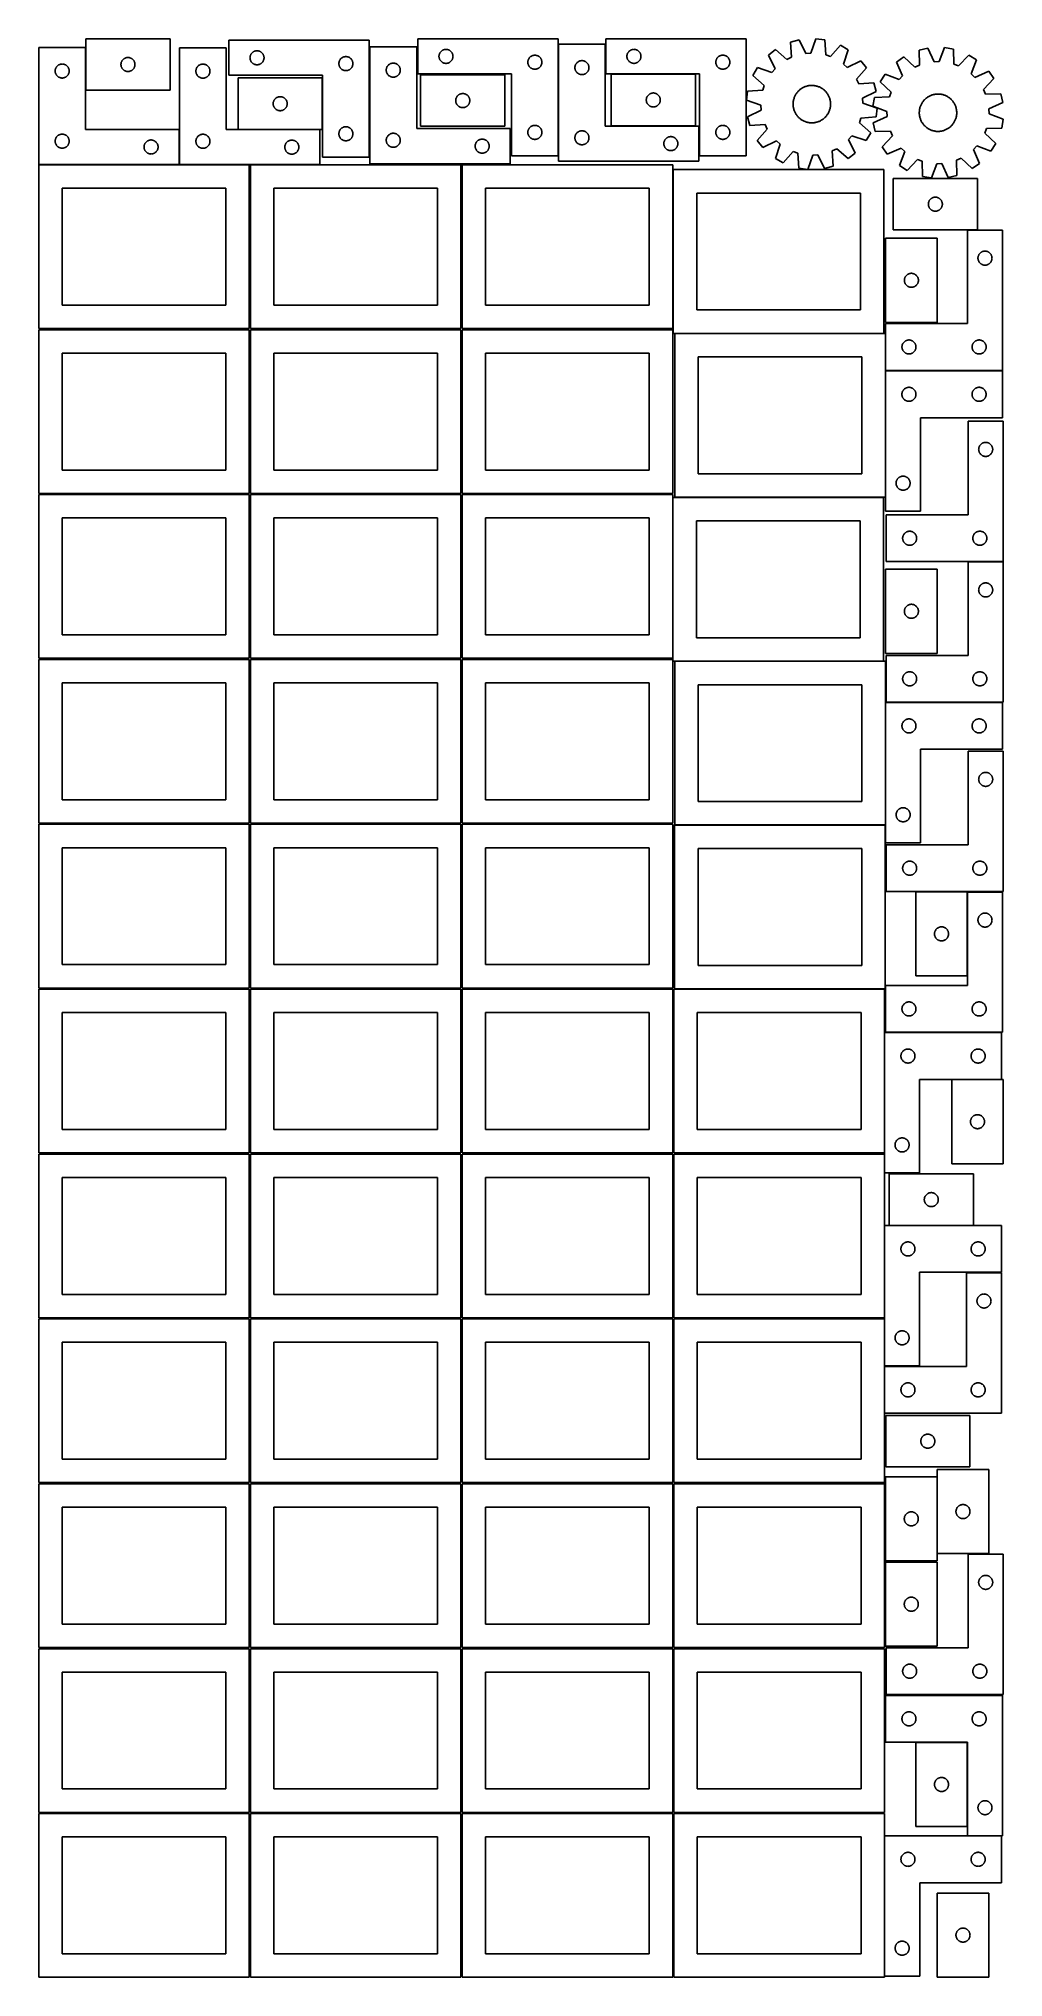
# Model space of a CAD drawing. Header units: millimetres. Extents: x 7 to 1243, y 7 to 2493.
import ezdxf

# ---------------------------------------------------------------- set-up
doc = ezdxf.new("R2010")
doc.units = ezdxf.units.MM
doc.layers.add('CUT', color=7, linetype='CONTINUOUS', true_color=0x000000)

msp = doc.modelspace()

# ---------------------------------------------------------------- linework, layer by layer
at = {"layer": 'CUT'}
for p, q in [((174.904475, 2493.473211), (66.904475, 2493.473211)), ((66.904475, 2493.473211), (66.904475, 2427.473211)), ((174.904475, 2427.473211), (174.904475, 2493.473211)), ((430.410456, 2491.60285), (250.410456, 2491.60285)), ((250.410456, 2491.60285), (250.410456, 2446.60285)), ((430.410456, 2341.60285), (430.410456, 2491.60285)), ((672.793757, 2493.411444), (492.793757, 2493.411444)), ((492.793757, 2493.411444), (492.793757, 2448.411444)), ((672.793757, 2343.411444), (672.793757, 2493.411444)), ((913.866877, 2493.444647), (733.866877, 2493.444647)), ((733.866877, 2493.444647), (733.866877, 2448.444647)), ((913.866877, 2343.444647), (913.866877, 2493.444647)), ((981.767633, 2492.055385), (970.629518, 2489.050744)), ((970.629518, 2489.050744), (971.862805, 2469.713696)), ((990.426762, 2474.721549), (981.767633, 2492.055385)), ((1003.102663, 2493.489988), (996.842103, 2475.152927)), ((1014.542766, 2492.003543), (1003.102663, 2493.489988)), ((1015.909386, 2472.67546), (1014.542766, 2492.003543)), ((66.520933, 2482.136294), (6.520933, 2482.136294)), ((6.520933, 2482.136294), (6.520933, 2332.136294)), ((66.520933, 2377.136294), (66.520933, 2482.136294)), ((111.981472, 2461.647947), (112.077408, 2462.229024)), ((112.077408, 2462.229024), (112.211143, 2462.802583)), ((112.211143, 2462.802583), (112.382104, 2463.366166)), ((112.382104, 2463.366166), (112.58956, 2463.917362)), ((112.58956, 2463.917362), (112.832621, 2464.453809)), ((112.832621, 2464.453809), (113.110247, 2464.973211)), ((113.110247, 2464.973211), (113.421249, 2465.473343)), ((113.421249, 2465.473343), (113.764295, 2465.952064)), ((113.764295, 2465.952064), (114.137917, 2466.407323)), ((114.137917, 2466.407323), (114.540514, 2466.837172)), ((114.540514, 2466.837172), (114.970363, 2467.239769)), ((114.970363, 2467.239769), (115.425622, 2467.613391)), ((115.425622, 2467.613391), (115.904343, 2467.956438)), ((115.904343, 2467.956438), (116.404475, 2468.26744)), ((116.404475, 2468.26744), (116.923877, 2468.545066)), ((116.923877, 2468.545066), (117.460324, 2468.788127)), ((117.460324, 2468.788127), (118.01152, 2468.995582)), ((118.01152, 2468.995582), (118.575104, 2469.166544)), ((118.575104, 2469.166544), (119.148662, 2469.300279)), ((119.148662, 2469.300279), (119.72974, 2469.396215)), ((119.72974, 2469.396215), (120.315847, 2469.453941)), ((120.315847, 2469.453941), (120.904475, 2469.473211)), ((120.904475, 2469.473211), (121.493104, 2469.453941)), ((121.493104, 2469.453941), (122.079211, 2469.396215)), ((122.079211, 2469.396215), (122.660288, 2469.300279)), ((122.660288, 2469.300279), (123.233847, 2469.166544)), ((123.233847, 2469.166544), (123.797431, 2468.995582)), ((123.797431, 2468.995582), (124.348626, 2468.788127)), ((124.348626, 2468.788127), (124.885074, 2468.545066)), ((124.885074, 2468.545066), (125.404475, 2468.26744)), ((125.404475, 2468.26744), (125.904607, 2467.956438)), ((125.904607, 2467.956438), (126.383328, 2467.613391)), ((126.383328, 2467.613391), (126.838588, 2467.239769)), ((126.838588, 2467.239769), (127.268436, 2466.837172)), ((127.268436, 2466.837172), (127.671034, 2466.407323)), ((127.671034, 2466.407323), (128.044655, 2465.952064)), ((128.044655, 2465.952064), (128.387702, 2465.473343)), ((128.387702, 2465.473343), (128.698704, 2464.973211)), ((128.698704, 2464.973211), (128.97633, 2464.453809)), ((128.97633, 2464.453809), (129.219391, 2463.917362)), ((129.219391, 2463.917362), (129.426847, 2463.366166)), ((129.426847, 2463.366166), (129.597808, 2462.802583)), ((129.597808, 2462.802583), (129.731543, 2462.229024)), ((129.731543, 2462.229024), (129.827479, 2461.647947)), ((247.060666, 2481.97394), (187.060666, 2481.97394)), ((187.060666, 2481.97394), (187.060666, 2331.97394)), ((247.060666, 2376.97394), (247.060666, 2481.97394)), ((277.410456, 2469.10285), (277.429726, 2469.691478)), ((277.429726, 2468.514222), (277.410456, 2469.10285)), ((277.429726, 2469.691478), (277.487452, 2470.277586)), ((277.487452, 2467.928114), (277.429726, 2468.514222)), ((277.487452, 2470.277586), (277.583388, 2470.858663)), ((277.583388, 2467.347037), (277.487452, 2467.928114)), ((277.583388, 2470.858663), (277.717123, 2471.432222)), ((277.717123, 2466.773479), (277.583388, 2467.347037)), ((277.717123, 2471.432222), (277.888085, 2471.995805)), ((277.888085, 2466.209895), (277.717123, 2466.773479)), ((277.888085, 2471.995805), (278.09554, 2472.547001)), ((278.09554, 2465.658699), (277.888085, 2466.209895)), ((278.09554, 2472.547001), (278.338601, 2473.083448)), ((278.338601, 2465.122252), (278.09554, 2465.658699)), ((278.338601, 2473.083448), (278.616227, 2473.60285)), ((278.616227, 2464.60285), (278.338601, 2465.122252)), ((278.616227, 2473.60285), (278.927229, 2474.102982)), ((278.927229, 2464.102718), (278.616227, 2464.60285)), ((278.927229, 2474.102982), (279.270276, 2474.581703)), ((279.270276, 2463.623997), (278.927229, 2464.102718)), ((279.270276, 2474.581703), (279.643898, 2475.036963)), ((279.643898, 2463.168738), (279.270276, 2463.623997)), ((279.643898, 2475.036963), (280.046495, 2475.466811)), ((280.046495, 2462.738889), (279.643898, 2463.168738)), ((280.046495, 2475.466811), (280.476343, 2475.869408)), ((280.476343, 2462.336292), (280.046495, 2462.738889)), ((280.476343, 2475.869408), (280.931603, 2476.24303)), ((280.931603, 2461.96267), (280.476343, 2462.336292)), ((280.931603, 2476.24303), (281.410324, 2476.586077)), ((281.410324, 2476.586077), (281.910456, 2476.897079)), ((281.910456, 2476.897079), (282.429858, 2477.174705)), ((282.429858, 2477.174705), (282.966305, 2477.417766)), ((282.966305, 2477.417766), (283.517501, 2477.625221)), ((283.517501, 2477.625221), (284.081084, 2477.796183)), ((284.081084, 2477.796183), (284.654643, 2477.929918)), ((284.654643, 2477.929918), (285.23572, 2478.025854)), ((285.23572, 2478.025854), (285.821828, 2478.083581)), ((285.821828, 2478.083581), (286.410456, 2478.10285)), ((286.410456, 2478.10285), (286.999084, 2478.083581)), ((286.999084, 2478.083581), (287.585192, 2478.025854)), ((287.585192, 2478.025854), (288.166269, 2477.929918)), ((288.166269, 2477.929918), (288.739827, 2477.796183)), ((288.739827, 2477.796183), (289.303411, 2477.625221)), ((289.303411, 2477.625221), (289.854607, 2477.417766)), ((289.854607, 2477.417766), (290.391054, 2477.174705)), ((290.391054, 2477.174705), (290.910456, 2476.897079)), ((290.910456, 2476.897079), (291.410588, 2476.586077)), ((291.410588, 2476.586077), (291.889309, 2476.24303)), ((291.889309, 2476.24303), (292.344568, 2475.869408)), ((292.344568, 2462.336292), (291.889309, 2461.96267)), ((292.344568, 2475.869408), (292.774417, 2475.466811)), ((292.774417, 2462.738889), (292.344568, 2462.336292)), ((292.774417, 2475.466811), (293.177014, 2475.036963)), ((293.177014, 2463.168738), (292.774417, 2462.738889)), ((293.177014, 2475.036963), (293.550636, 2474.581703)), ((293.550636, 2463.623997), (293.177014, 2463.168738)), ((293.550636, 2474.581703), (293.893682, 2474.102982)), ((293.893682, 2464.102718), (293.550636, 2463.623997)), ((293.893682, 2474.102982), (294.204684, 2473.60285)), ((294.204684, 2464.60285), (293.893682, 2464.102718)), ((294.204684, 2473.60285), (294.482311, 2473.083448)), ((294.482311, 2465.122252), (294.204684, 2464.60285)), ((294.482311, 2473.083448), (294.725372, 2472.547001)), ((294.725372, 2465.658699), (294.482311, 2465.122252)), ((294.725372, 2472.547001), (294.932827, 2471.995805)), ((294.932827, 2466.209895), (294.725372, 2465.658699)), ((294.932827, 2471.995805), (295.103788, 2471.432222)), ((295.103788, 2466.773479), (294.932827, 2466.209895)), ((295.103788, 2471.432222), (295.237523, 2470.858663)), ((295.237523, 2467.347037), (295.103788, 2466.773479)), ((295.237523, 2470.858663), (295.33346, 2470.277586)), ((295.33346, 2467.928114), (295.237523, 2467.347037)), ((295.33346, 2470.277586), (295.391186, 2469.691478)), ((295.391186, 2468.514222), (295.33346, 2467.928114)), ((295.391186, 2469.691478), (295.410456, 2469.10285)), ((295.410456, 2469.10285), (295.391186, 2468.514222)), ((391.410456, 2461.60285), (391.429726, 2462.191478)), ((391.429726, 2462.191478), (391.487452, 2462.777586)), ((391.487452, 2462.777586), (391.583388, 2463.358663)), ((391.583388, 2463.358663), (391.717123, 2463.932222)), ((391.717123, 2463.932222), (391.888085, 2464.495805)), ((391.888085, 2464.495805), (392.09554, 2465.047001)), ((392.09554, 2465.047001), (392.338601, 2465.583448)), ((392.338601, 2465.583448), (392.616227, 2466.10285)), ((392.616227, 2466.10285), (392.927229, 2466.602982)), ((392.927229, 2466.602982), (393.270276, 2467.081703)), ((393.270276, 2467.081703), (393.643898, 2467.536963)), ((393.643898, 2467.536963), (394.046495, 2467.966811)), ((394.046495, 2467.966811), (394.476343, 2468.369408)), ((394.476343, 2468.369408), (394.931603, 2468.74303)), ((394.931603, 2468.74303), (395.410324, 2469.086077)), ((395.410324, 2469.086077), (395.910456, 2469.397079)), ((395.910456, 2469.397079), (396.429858, 2469.674705)), ((396.429858, 2469.674705), (396.966305, 2469.917766)), ((396.966305, 2469.917766), (397.517501, 2470.125221)), ((397.517501, 2470.125221), (398.081084, 2470.296183)), ((398.081084, 2470.296183), (398.654643, 2470.429918)), ((398.654643, 2470.429918), (399.23572, 2470.525854)), ((399.23572, 2470.525854), (399.821828, 2470.583581)), ((399.821828, 2470.583581), (400.410456, 2470.60285)), ((400.410456, 2470.60285), (400.999084, 2470.583581)), ((400.999084, 2470.583581), (401.585192, 2470.525854)), ((401.585192, 2470.525854), (402.166269, 2470.429918)), ((402.166269, 2470.429918), (402.739827, 2470.296183)), ((402.739827, 2470.296183), (403.303411, 2470.125221)), ((403.303411, 2470.125221), (403.854607, 2469.917766)), ((403.854607, 2469.917766), (404.391054, 2469.674705)), ((404.391054, 2469.674705), (404.910456, 2469.397079)), ((404.910456, 2469.397079), (405.410588, 2469.086077)), ((405.410588, 2469.086077), (405.889309, 2468.74303)), ((405.889309, 2468.74303), (406.344568, 2468.369408)), ((406.344568, 2468.369408), (406.774417, 2467.966811)), ((406.774417, 2467.966811), (407.177014, 2467.536963)), ((407.177014, 2467.536963), (407.550636, 2467.081703)), ((407.550636, 2467.081703), (407.893682, 2466.602982)), ((407.893682, 2466.602982), (408.204684, 2466.10285)), ((408.204684, 2466.10285), (408.482311, 2465.583448)), ((408.482311, 2465.583448), (408.725372, 2465.047001)), ((408.725372, 2465.047001), (408.932827, 2464.495805)), ((408.932827, 2464.495805), (409.103788, 2463.932222)), ((409.103788, 2463.932222), (409.237523, 2463.358663)), ((409.237523, 2463.358663), (409.33346, 2462.777586)), ((409.33346, 2462.777586), (409.391186, 2462.191478)), ((409.391186, 2462.191478), (409.410456, 2461.60285)), ((491.201719, 2483.251528), (431.201719, 2483.251528)), ((431.201719, 2483.251528), (431.201719, 2333.251528)), ((459.445906, 2462.078596), (460.026983, 2462.174532)), ((460.026983, 2462.174532), (460.613091, 2462.232259)), ((460.613091, 2462.232259), (461.201719, 2462.251528)), ((461.201719, 2462.251528), (461.790347, 2462.232259)), ((461.790347, 2462.232259), (462.376454, 2462.174532)), ((462.376454, 2462.174532), (462.957532, 2462.078596)), ((491.201719, 2378.251528), (491.201719, 2483.251528)), ((519.793757, 2470.911444), (519.813026, 2471.500072)), ((519.813026, 2470.322816), (519.793757, 2470.911444)), ((519.813026, 2471.500072), (519.870753, 2472.08618)), ((519.870753, 2469.736708), (519.813026, 2470.322816)), ((519.870753, 2472.08618), (519.966689, 2472.667257)), ((519.966689, 2469.155631), (519.870753, 2469.736708)), ((519.966689, 2472.667257), (520.100424, 2473.240815)), ((520.100424, 2468.582073), (519.966689, 2469.155631)), ((520.100424, 2473.240815), (520.271385, 2473.804399)), ((520.271385, 2468.018489), (520.100424, 2468.582073)), ((520.271385, 2473.804399), (520.478841, 2474.355595)), ((520.478841, 2467.467293), (520.271385, 2468.018489)), ((520.478841, 2474.355595), (520.721902, 2474.892042)), ((520.721902, 2466.930846), (520.478841, 2467.467293)), ((520.721902, 2474.892042), (520.999528, 2475.411444)), ((520.999528, 2466.411444), (520.721902, 2466.930846)), ((520.999528, 2475.411444), (521.31053, 2475.911576)), ((521.31053, 2465.911312), (520.999528, 2466.411444)), ((521.31053, 2475.911576), (521.653577, 2476.390297)), ((521.653577, 2465.432591), (521.31053, 2465.911312)), ((521.653577, 2476.390297), (522.027198, 2476.845556)), ((522.027198, 2464.977332), (521.653577, 2465.432591)), ((522.027198, 2476.845556), (522.429796, 2477.275405)), ((522.429796, 2464.547483), (522.027198, 2464.977332)), ((522.429796, 2477.275405), (522.859644, 2477.678002)), ((522.859644, 2464.144886), (522.429796, 2464.547483)), ((522.859644, 2477.678002), (523.314904, 2478.051624)), ((523.314904, 2463.771264), (522.859644, 2464.144886)), ((523.314904, 2478.051624), (523.793625, 2478.39467)), ((523.793625, 2463.428217), (523.314904, 2463.771264)), ((523.793625, 2478.39467), (524.293757, 2478.705673)), ((524.293757, 2463.117215), (523.793625, 2463.428217)), ((524.293757, 2478.705673), (524.813158, 2478.983299)), ((524.813158, 2462.839589), (524.293757, 2463.117215)), ((524.813158, 2478.983299), (525.349606, 2479.22636)), ((525.349606, 2462.596528), (524.813158, 2462.839589)), ((525.349606, 2479.22636), (525.900801, 2479.433815)), ((525.900801, 2462.389073), (525.349606, 2462.596528)), ((525.900801, 2479.433815), (526.464385, 2479.604776)), ((526.464385, 2462.218112), (525.900801, 2462.389073)), ((526.464385, 2479.604776), (527.037944, 2479.738511)), ((527.037944, 2462.084376), (526.464385, 2462.218112)), ((527.037944, 2479.738511), (527.619021, 2479.834448)), ((527.619021, 2479.834448), (528.205128, 2479.892174)), ((528.205128, 2479.892174), (528.793757, 2479.911444)), ((528.793757, 2479.911444), (529.382385, 2479.892174)), ((529.382385, 2479.892174), (529.968492, 2479.834448)), ((529.968492, 2479.834448), (530.54957, 2479.738511)), ((530.54957, 2479.738511), (531.123128, 2479.604776)), ((531.123128, 2462.218112), (530.54957, 2462.084376)), ((531.123128, 2479.604776), (531.686712, 2479.433815)), ((531.686712, 2462.389073), (531.123128, 2462.218112)), ((531.686712, 2479.433815), (532.237907, 2479.22636)), ((532.237907, 2462.596528), (531.686712, 2462.389073)), ((532.237907, 2479.22636), (532.774355, 2478.983299)), ((532.774355, 2462.839589), (532.237907, 2462.596528)), ((532.774355, 2478.983299), (533.293757, 2478.705673)), ((533.293757, 2463.117215), (532.774355, 2462.839589)), ((533.293757, 2478.705673), (533.793889, 2478.39467)), ((533.793889, 2463.428217), (533.293757, 2463.117215)), ((533.793889, 2478.39467), (534.272609, 2478.051624)), ((534.272609, 2463.771264), (533.793889, 2463.428217)), ((534.272609, 2478.051624), (534.727869, 2477.678002)), ((534.727869, 2464.144886), (534.272609, 2463.771264)), ((534.727869, 2477.678002), (535.157718, 2477.275405)), ((535.157718, 2464.547483), (534.727869, 2464.144886)), ((535.157718, 2477.275405), (535.560315, 2476.845556)), ((535.560315, 2464.977332), (535.157718, 2464.547483)), ((535.560315, 2476.845556), (535.933937, 2476.390297)), ((535.933937, 2465.432591), (535.560315, 2464.977332)), ((535.933937, 2476.390297), (536.276983, 2475.911576)), ((536.276983, 2465.911312), (535.933937, 2465.432591)), ((536.276983, 2475.911576), (536.587985, 2475.411444)), ((536.587985, 2466.411444), (536.276983, 2465.911312)), ((536.587985, 2475.411444), (536.865611, 2474.892042)), ((536.865611, 2466.930846), (536.587985, 2466.411444)), ((536.865611, 2474.892042), (537.108672, 2474.355595)), ((537.108672, 2467.467293), (536.865611, 2466.930846)), ((537.108672, 2474.355595), (537.316128, 2473.804399)), ((537.316128, 2468.018489), (537.108672, 2467.467293)), ((537.316128, 2473.804399), (537.487089, 2473.240815)), ((537.487089, 2468.582073), (537.316128, 2468.018489)), ((537.487089, 2473.240815), (537.620824, 2472.667257)), ((537.620824, 2469.155631), (537.487089, 2468.582073)), ((537.620824, 2472.667257), (537.71676, 2472.08618)), ((537.71676, 2469.736708), (537.620824, 2469.155631)), ((537.71676, 2472.08618), (537.774487, 2471.500072)), ((537.774487, 2470.322816), (537.71676, 2469.736708)), ((537.774487, 2471.500072), (537.793757, 2470.911444)), ((537.793757, 2470.911444), (537.774487, 2470.322816)), ((633.793757, 2463.411444), (633.813026, 2464.000072)), ((633.813026, 2462.822816), (633.793757, 2463.411444)), ((633.813026, 2464.000072), (633.870753, 2464.58618)), ((633.870753, 2462.236708), (633.813026, 2462.822816)), ((633.870753, 2464.58618), (633.966689, 2465.167257)), ((633.966689, 2461.655631), (633.870753, 2462.236708)), ((633.966689, 2465.167257), (634.100424, 2465.740815)), ((634.100424, 2465.740815), (634.271385, 2466.304399)), ((634.271385, 2466.304399), (634.478841, 2466.855595)), ((634.478841, 2466.855595), (634.721902, 2467.392042)), ((634.721902, 2467.392042), (634.999528, 2467.911444)), ((634.999528, 2467.911444), (635.31053, 2468.411576)), ((635.31053, 2468.411576), (635.653577, 2468.890297)), ((635.653577, 2468.890297), (636.027198, 2469.345556)), ((636.027198, 2469.345556), (636.429796, 2469.775405)), ((636.429796, 2469.775405), (636.859644, 2470.178002)), ((636.859644, 2470.178002), (637.314904, 2470.551624)), ((637.314904, 2470.551624), (637.793625, 2470.89467)), ((637.793625, 2470.89467), (638.293757, 2471.205673)), ((638.293757, 2471.205673), (638.813158, 2471.483299)), ((638.813158, 2471.483299), (639.349606, 2471.72636)), ((639.349606, 2471.72636), (639.900801, 2471.933815)), ((639.900801, 2471.933815), (640.464385, 2472.104776)), ((640.464385, 2472.104776), (641.037944, 2472.238511)), ((641.037944, 2472.238511), (641.619021, 2472.334448)), ((641.619021, 2472.334448), (642.205128, 2472.392174)), ((642.205128, 2472.392174), (642.793757, 2472.411444)), ((642.793757, 2472.411444), (643.382385, 2472.392174)), ((643.382385, 2472.392174), (643.968492, 2472.334448)), ((643.968492, 2472.334448), (644.54957, 2472.238511)), ((644.54957, 2472.238511), (645.123128, 2472.104776)), ((645.123128, 2472.104776), (645.686712, 2471.933815)), ((645.686712, 2471.933815), (646.237907, 2471.72636)), ((646.237907, 2471.72636), (646.774355, 2471.483299)), ((646.774355, 2471.483299), (647.293757, 2471.205673)), ((647.293757, 2471.205673), (647.793889, 2470.89467)), ((647.793889, 2470.89467), (648.272609, 2470.551624)), ((648.272609, 2470.551624), (648.727869, 2470.178002)), ((648.727869, 2470.178002), (649.157718, 2469.775405)), ((649.157718, 2469.775405), (649.560315, 2469.345556)), ((649.560315, 2469.345556), (649.933937, 2468.890297)), ((649.933937, 2468.890297), (650.276983, 2468.411576)), ((650.276983, 2468.411576), (650.587985, 2467.911444)), ((650.587985, 2467.911444), (650.865611, 2467.392042)), ((650.865611, 2467.392042), (651.108672, 2466.855595)), ((651.108672, 2466.855595), (651.316128, 2466.304399)), ((651.316128, 2466.304399), (651.487089, 2465.740815)), ((651.487089, 2465.740815), (651.620824, 2465.167257)), ((651.620824, 2465.167257), (651.71676, 2464.58618)), ((651.71676, 2462.236708), (651.620824, 2461.655631)), ((651.71676, 2464.58618), (651.774487, 2464.000072)), ((651.774487, 2462.822816), (651.71676, 2462.236708)), ((651.774487, 2464.000072), (651.793757, 2463.411444)), ((651.793757, 2463.411444), (651.774487, 2462.822816)), ((733.164213, 2486.45856), (673.164213, 2486.45856)), ((673.164213, 2486.45856), (673.164213, 2336.45856)), ((696.024033, 2461.937412), (696.397654, 2462.392672)), ((696.397654, 2462.392672), (696.800252, 2462.822521)), ((696.800252, 2462.822521), (697.2301, 2463.225118)), ((697.2301, 2463.225118), (697.68536, 2463.59874)), ((697.68536, 2463.59874), (698.16408, 2463.941786)), ((698.16408, 2463.941786), (698.664213, 2464.252788)), ((698.664213, 2464.252788), (699.183614, 2464.530414)), ((699.183614, 2464.530414), (699.720062, 2464.773475)), ((699.720062, 2464.773475), (700.271257, 2464.980931)), ((700.271257, 2464.980931), (700.834841, 2465.151892)), ((700.834841, 2465.151892), (701.4084, 2465.285627)), ((701.4084, 2465.285627), (701.989477, 2465.381563)), ((701.989477, 2465.381563), (702.575584, 2465.43929)), ((702.575584, 2465.43929), (703.164213, 2465.45856)), ((703.164213, 2465.45856), (703.752841, 2465.43929)), ((703.752841, 2465.43929), (704.338948, 2465.381563)), ((704.338948, 2465.381563), (704.920025, 2465.285627)), ((704.920025, 2465.285627), (705.493584, 2465.151892)), ((705.493584, 2465.151892), (706.057168, 2464.980931)), ((706.057168, 2464.980931), (706.608363, 2464.773475)), ((706.608363, 2464.773475), (707.144811, 2464.530414)), ((707.144811, 2464.530414), (707.664213, 2464.252788)), ((707.664213, 2464.252788), (708.164345, 2463.941786)), ((708.164345, 2463.941786), (708.643065, 2463.59874)), ((708.643065, 2463.59874), (709.098325, 2463.225118)), ((709.098325, 2463.225118), (709.528174, 2462.822521)), ((709.528174, 2462.822521), (709.930771, 2462.392672)), ((709.930771, 2462.392672), (710.304393, 2461.937412)), ((733.164213, 2381.45856), (733.164213, 2486.45856)), ((760.866877, 2470.944647), (760.886146, 2471.533275)), ((760.886146, 2470.356019), (760.866877, 2470.944647)), ((760.886146, 2471.533275), (760.943873, 2472.119383)), ((760.943873, 2469.769911), (760.886146, 2470.356019)), ((760.943873, 2472.119383), (761.039809, 2472.70046)), ((761.039809, 2469.188834), (760.943873, 2469.769911)), ((761.039809, 2472.70046), (761.173544, 2473.274018)), ((761.173544, 2468.615276), (761.039809, 2469.188834)), ((761.173544, 2473.274018), (761.344506, 2473.837602)), ((761.344506, 2468.051692), (761.173544, 2468.615276)), ((761.344506, 2473.837602), (761.551961, 2474.388798)), ((761.551961, 2467.500496), (761.344506, 2468.051692)), ((761.551961, 2474.388798), (761.795022, 2474.925245)), ((761.795022, 2466.964049), (761.551961, 2467.500496)), ((761.795022, 2474.925245), (762.072648, 2475.444647)), ((762.072648, 2466.444647), (761.795022, 2466.964049)), ((762.072648, 2475.444647), (762.38365, 2475.944779)), ((762.38365, 2465.944515), (762.072648, 2466.444647)), ((762.38365, 2475.944779), (762.726697, 2476.4235)), ((762.726697, 2465.465794), (762.38365, 2465.944515)), ((762.726697, 2476.4235), (763.100318, 2476.878759)), ((763.100318, 2465.010535), (762.726697, 2465.465794)), ((763.100318, 2476.878759), (763.502916, 2477.308608)), ((763.502916, 2464.580686), (763.100318, 2465.010535)), ((763.502916, 2477.308608), (763.932764, 2477.711205)), ((763.932764, 2464.178089), (763.502916, 2464.580686)), ((763.932764, 2477.711205), (764.388024, 2478.084827)), ((764.388024, 2463.804467), (763.932764, 2464.178089)), ((764.388024, 2478.084827), (764.866745, 2478.427874)), ((764.866745, 2463.461421), (764.388024, 2463.804467)), ((764.866745, 2478.427874), (765.366877, 2478.738876)), ((765.366877, 2463.150418), (764.866745, 2463.461421)), ((765.366877, 2478.738876), (765.886279, 2479.016502)), ((765.886279, 2462.872792), (765.366877, 2463.150418)), ((765.886279, 2479.016502), (766.422726, 2479.259563)), ((766.422726, 2462.629731), (765.886279, 2462.872792)), ((766.422726, 2479.259563), (766.973922, 2479.467018)), ((766.973922, 2462.422276), (766.422726, 2462.629731)), ((766.973922, 2479.467018), (767.537505, 2479.63798)), ((767.537505, 2462.251315), (766.973922, 2462.422276)), ((767.537505, 2479.63798), (768.111064, 2479.771715)), ((768.111064, 2462.11758), (767.537505, 2462.251315)), ((768.111064, 2479.771715), (768.692141, 2479.867651)), ((768.692141, 2462.021643), (768.111064, 2462.11758)), ((768.692141, 2479.867651), (769.278249, 2479.925377)), ((769.278249, 2479.925377), (769.866877, 2479.944647)), ((769.866877, 2479.944647), (770.455505, 2479.925377)), ((770.455505, 2479.925377), (771.041612, 2479.867651)), ((771.041612, 2479.867651), (771.62269, 2479.771715)), ((771.62269, 2462.11758), (771.041612, 2462.021643)), ((771.62269, 2479.771715), (772.196248, 2479.63798)), ((772.196248, 2462.251315), (771.62269, 2462.11758)), ((772.196248, 2479.63798), (772.759832, 2479.467018)), ((772.759832, 2462.422276), (772.196248, 2462.251315)), ((772.759832, 2479.467018), (773.311028, 2479.259563)), ((773.311028, 2462.629731), (772.759832, 2462.422276)), ((773.311028, 2479.259563), (773.847475, 2479.016502)), ((773.847475, 2462.872792), (773.311028, 2462.629731)), ((773.847475, 2479.016502), (774.366877, 2478.738876)), ((774.366877, 2463.150418), (773.847475, 2462.872792)), ((774.366877, 2478.738876), (774.867009, 2478.427874)), ((774.867009, 2463.461421), (774.366877, 2463.150418)), ((774.867009, 2478.427874), (775.34573, 2478.084827)), ((775.34573, 2463.804467), (774.867009, 2463.461421)), ((775.34573, 2478.084827), (775.800989, 2477.711205)), ((775.800989, 2464.178089), (775.34573, 2463.804467)), ((775.800989, 2477.711205), (776.230838, 2477.308608)), ((776.230838, 2464.580686), (775.800989, 2464.178089)), ((776.230838, 2477.308608), (776.633435, 2476.878759)), ((776.633435, 2465.010535), (776.230838, 2464.580686)), ((776.633435, 2476.878759), (777.007057, 2476.4235)), ((777.007057, 2465.465794), (776.633435, 2465.010535)), ((777.007057, 2476.4235), (777.350103, 2475.944779)), ((777.350103, 2465.944515), (777.007057, 2465.465794)), ((777.350103, 2475.944779), (777.661105, 2475.444647)), ((777.661105, 2466.444647), (777.350103, 2465.944515)), ((777.661105, 2475.444647), (777.938731, 2474.925245)), ((777.938731, 2466.964049), (777.661105, 2466.444647)), ((777.938731, 2474.925245), (778.181793, 2474.388798)), ((778.181793, 2467.500496), (777.938731, 2466.964049)), ((778.181793, 2474.388798), (778.389248, 2473.837602)), ((778.389248, 2468.051692), (778.181793, 2467.500496)), ((778.389248, 2473.837602), (778.560209, 2473.274018)), ((778.560209, 2468.615276), (778.389248, 2468.051692)), ((778.560209, 2473.274018), (778.693944, 2472.70046)), ((778.693944, 2469.188834), (778.560209, 2468.615276)), ((778.693944, 2472.70046), (778.78988, 2472.119383)), ((778.78988, 2469.769911), (778.693944, 2469.188834)), ((778.78988, 2472.119383), (778.847607, 2471.533275)), ((778.847607, 2470.356019), (778.78988, 2469.769911)), ((778.847607, 2471.533275), (778.866877, 2470.944647)), ((778.866877, 2470.944647), (778.847607, 2470.356019)), ((874.866877, 2463.444647), (874.886146, 2464.033275)), ((874.886146, 2462.856019), (874.866877, 2463.444647)), ((874.886146, 2464.033275), (874.943873, 2464.619383)), ((874.943873, 2462.269911), (874.886146, 2462.856019)), ((874.943873, 2464.619383), (875.039809, 2465.20046)), ((875.039809, 2461.688834), (874.943873, 2462.269911)), ((875.039809, 2465.20046), (875.173544, 2465.774018)), ((875.173544, 2465.774018), (875.344506, 2466.337602)), ((875.344506, 2466.337602), (875.551961, 2466.888798)), ((875.551961, 2466.888798), (875.795022, 2467.425245)), ((875.795022, 2467.425245), (876.072648, 2467.944647)), ((876.072648, 2467.944647), (876.38365, 2468.444779)), ((876.38365, 2468.444779), (876.726697, 2468.9235)), ((876.726697, 2468.9235), (877.100318, 2469.378759)), ((877.100318, 2469.378759), (877.502916, 2469.808608)), ((877.502916, 2469.808608), (877.932764, 2470.211205)), ((877.932764, 2470.211205), (878.388024, 2470.584827)), ((878.388024, 2470.584827), (878.866745, 2470.927874)), ((878.866745, 2470.927874), (879.366877, 2471.238876)), ((879.366877, 2471.238876), (879.886279, 2471.516502)), ((879.886279, 2471.516502), (880.422726, 2471.759563)), ((880.422726, 2471.759563), (880.973922, 2471.967018)), ((880.973922, 2471.967018), (881.537505, 2472.13798)), ((881.537505, 2472.13798), (882.111064, 2472.271715)), ((882.111064, 2472.271715), (882.692141, 2472.367651)), ((882.692141, 2472.367651), (883.278249, 2472.425377)), ((883.278249, 2472.425377), (883.866877, 2472.444647)), ((883.866877, 2472.444647), (884.455505, 2472.425377)), ((884.455505, 2472.425377), (885.041612, 2472.367651)), ((885.041612, 2472.367651), (885.62269, 2472.271715)), ((885.62269, 2472.271715), (886.196248, 2472.13798)), ((886.196248, 2472.13798), (886.759832, 2471.967018)), ((886.759832, 2471.967018), (887.311028, 2471.759563)), ((887.311028, 2471.759563), (887.847475, 2471.516502)), ((887.847475, 2471.516502), (888.366877, 2471.238876)), ((888.366877, 2471.238876), (888.867009, 2470.927874)), ((888.867009, 2470.927874), (889.34573, 2470.584827)), ((889.34573, 2470.584827), (889.800989, 2470.211205)), ((889.800989, 2470.211205), (890.230838, 2469.808608)), ((890.230838, 2469.808608), (890.633435, 2469.378759)), ((890.633435, 2469.378759), (891.007057, 2468.9235)), ((891.007057, 2468.9235), (891.350103, 2468.444779)), ((891.350103, 2468.444779), (891.661105, 2467.944647)), ((891.661105, 2467.944647), (891.938731, 2467.425245)), ((891.938731, 2467.425245), (892.181793, 2466.888798)), ((892.181793, 2466.888798), (892.389248, 2466.337602)), ((892.389248, 2466.337602), (892.560209, 2465.774018)), ((892.560209, 2465.774018), (892.693944, 2465.20046)), ((892.693944, 2465.20046), (892.78988, 2464.619383)), ((892.78988, 2462.269911), (892.693944, 2461.688834)), ((892.78988, 2464.619383), (892.847607, 2464.033275)), ((892.847607, 2462.856019), (892.78988, 2462.269911)), ((892.847607, 2464.033275), (892.866877, 2463.444647)), ((892.866877, 2463.444647), (892.847607, 2462.856019)), ((951.467519, 2479.560782), (942.327069, 2472.522483)), ((942.327069, 2472.522483), (950.866445, 2455.129338)), ((966.100883, 2466.86011), (951.467519, 2479.560782)), ((971.862805, 2469.713696), (966.100883, 2466.86011)), ((996.842103, 2475.152927), (990.426762, 2474.721549)), ((1022.00147, 2470.618957), (1015.909386, 2472.67546)), ((1034.802762, 2485.16438), (1022.00147, 2470.618957)), ((1044.803201, 2479.413146), (1034.802762, 2485.16438)), ((1038.669257, 2461.033343), (1044.803201, 2479.413146)), ((1060.903763, 2465.341418), (1043.510618, 2456.802042)), ((1067.942062, 2456.200968), (1060.903763, 2465.341418)), ((1116.06616, 2470.311501), (1106.65745, 2463.63605)), ((1106.65745, 2463.63605), (1114.510085, 2445.922255)), ((1130.191634, 2457.048266), (1116.06616, 2470.311501)), ((1146.831731, 2481.611575), (1135.584632, 2479.044819)), ((1135.584632, 2479.044819), (1136.060745, 2459.674333)), ((1154.806348, 2463.952359), (1146.831731, 2481.611575)), ((1161.233651, 2464.132517), (1154.806348, 2463.952359)), ((1168.206545, 2482.210713), (1161.233651, 2464.132517)), ((1179.579764, 2480.278007), (1168.206545, 2482.210713)), ((1180.189459, 2460.911265), (1179.579764, 2480.278007)), ((1199.556797, 2472.651752), (1186.196457, 2458.618087)), ((1209.324667, 2466.513822), (1199.556797, 2472.651752)), ((1202.47662, 2448.387965), (1209.324667, 2466.513822)), ((27.520933, 2452.136294), (27.540202, 2452.724922)), ((27.540202, 2451.547666), (27.520933, 2452.136294)), ((27.540202, 2452.724922), (27.597929, 2453.31103)), ((27.597929, 2450.961558), (27.540202, 2451.547666)), ((27.597929, 2453.31103), (27.693865, 2453.892107)), ((27.693865, 2450.380481), (27.597929, 2450.961558)), ((27.693865, 2453.892107), (27.8276, 2454.465665)), ((27.8276, 2449.806923), (27.693865, 2450.380481)), ((27.8276, 2454.465665), (27.998561, 2455.029249)), ((27.998561, 2449.243339), (27.8276, 2449.806923)), ((27.998561, 2455.029249), (28.206017, 2455.580445)), ((28.206017, 2448.692143), (27.998561, 2449.243339)), ((28.206017, 2455.580445), (28.449078, 2456.116892)), ((28.449078, 2448.155696), (28.206017, 2448.692143)), ((28.449078, 2456.116892), (28.726704, 2456.636294)), ((28.726704, 2447.636294), (28.449078, 2448.155696)), ((28.726704, 2456.636294), (29.037706, 2457.136426)), ((29.037706, 2447.136162), (28.726704, 2447.636294)), ((29.037706, 2457.136426), (29.380752, 2457.615147)), ((29.380752, 2446.657441), (29.037706, 2447.136162)), ((29.380752, 2457.615147), (29.754374, 2458.070406)), ((29.754374, 2446.202182), (29.380752, 2446.657441)), ((29.754374, 2458.070406), (30.156972, 2458.500255)), ((30.156972, 2445.772333), (29.754374, 2446.202182)), ((30.156972, 2458.500255), (30.58682, 2458.902852)), ((30.58682, 2445.369736), (30.156972, 2445.772333)), ((30.58682, 2458.902852), (31.04208, 2459.276474)), ((31.04208, 2444.996114), (30.58682, 2445.369736)), ((31.04208, 2459.276474), (31.5208, 2459.61952)), ((31.5208, 2444.653067), (31.04208, 2444.996114)), ((31.5208, 2459.61952), (32.020933, 2459.930523)), ((32.020933, 2444.342065), (31.5208, 2444.653067)), ((32.020933, 2459.930523), (32.540334, 2460.208149)), ((32.540334, 2444.064439), (32.020933, 2444.342065)), ((32.540334, 2460.208149), (33.076782, 2460.45121)), ((33.076782, 2443.821378), (32.540334, 2444.064439)), ((33.076782, 2460.45121), (33.627977, 2460.658665)), ((33.627977, 2443.613923), (33.076782, 2443.821378)), ((33.627977, 2460.658665), (34.191561, 2460.829626)), ((34.191561, 2443.442961), (33.627977, 2443.613923)), ((34.191561, 2460.829626), (34.76512, 2460.963361)), ((34.76512, 2443.309226), (34.191561, 2443.442961)), ((34.76512, 2460.963361), (35.346197, 2461.059298)), ((35.346197, 2443.21329), (34.76512, 2443.309226)), ((35.346197, 2461.059298), (35.932304, 2461.117024)), ((35.932304, 2443.155564), (35.346197, 2443.21329)), ((35.932304, 2461.117024), (36.520933, 2461.136294)), ((36.520933, 2443.136294), (35.932304, 2443.155564)), ((36.520933, 2461.136294), (37.109561, 2461.117024)), ((37.109561, 2443.155564), (36.520933, 2443.136294)), ((37.109561, 2461.117024), (37.695668, 2461.059298)), ((37.695668, 2443.21329), (37.109561, 2443.155564)), ((37.695668, 2461.059298), (38.276745, 2460.963361)), ((38.276745, 2443.309226), (37.695668, 2443.21329)), ((38.276745, 2460.963361), (38.850304, 2460.829626)), ((38.850304, 2443.442961), (38.276745, 2443.309226)), ((38.850304, 2460.829626), (39.413888, 2460.658665)), ((39.413888, 2443.613923), (38.850304, 2443.442961)), ((39.413888, 2460.658665), (39.965083, 2460.45121)), ((39.965083, 2443.821378), (39.413888, 2443.613923)), ((39.965083, 2460.45121), (40.501531, 2460.208149)), ((40.501531, 2444.064439), (39.965083, 2443.821378)), ((40.501531, 2460.208149), (41.020933, 2459.930523)), ((41.020933, 2444.342065), (40.501531, 2444.064439)), ((41.020933, 2459.930523), (41.521065, 2459.61952)), ((41.521065, 2444.653067), (41.020933, 2444.342065)), ((41.521065, 2459.61952), (41.999785, 2459.276474)), ((41.999785, 2444.996114), (41.521065, 2444.653067)), ((41.999785, 2459.276474), (42.455045, 2458.902852)), ((42.455045, 2445.369736), (41.999785, 2444.996114)), ((42.455045, 2458.902852), (42.884894, 2458.500255)), ((42.884894, 2445.772333), (42.455045, 2445.369736)), ((42.884894, 2458.500255), (43.287491, 2458.070406)), ((43.287491, 2446.202182), (42.884894, 2445.772333)), ((43.287491, 2458.070406), (43.661113, 2457.615147)), ((43.661113, 2446.657441), (43.287491, 2446.202182)), ((43.661113, 2457.615147), (44.004159, 2457.136426)), ((44.004159, 2447.136162), (43.661113, 2446.657441)), ((44.004159, 2457.136426), (44.315161, 2456.636294)), ((44.315161, 2447.636294), (44.004159, 2447.136162)), ((44.315161, 2456.636294), (44.592787, 2456.116892)), ((44.592787, 2448.155696), (44.315161, 2447.636294)), ((44.592787, 2456.116892), (44.835848, 2455.580445)), ((44.835848, 2448.692143), (44.592787, 2448.155696)), ((44.835848, 2455.580445), (45.043304, 2455.029249)), ((45.043304, 2449.243339), (44.835848, 2448.692143)), ((45.043304, 2455.029249), (45.214265, 2454.465665)), ((45.214265, 2449.806923), (45.043304, 2449.243339)), ((45.214265, 2454.465665), (45.348, 2453.892107)), ((45.348, 2450.380481), (45.214265, 2449.806923)), ((45.348, 2453.892107), (45.443936, 2453.31103)), ((45.443936, 2450.961558), (45.348, 2450.380481)), ((45.443936, 2453.31103), (45.501663, 2452.724922)), ((45.501663, 2451.547666), (45.443936, 2450.961558)), ((45.501663, 2452.724922), (45.520933, 2452.136294)), ((45.520933, 2452.136294), (45.501663, 2451.547666)), ((111.904475, 2460.473211), (111.923745, 2461.061839)), ((111.923745, 2459.884583), (111.904475, 2460.473211)), ((111.923745, 2461.061839), (111.981472, 2461.647947)), ((111.981472, 2459.298475), (111.923745, 2459.884583)), ((112.077408, 2458.717398), (111.981472, 2459.298475)), ((112.211143, 2458.14384), (112.077408, 2458.717398)), ((112.382104, 2457.580256), (112.211143, 2458.14384)), ((112.58956, 2457.02906), (112.382104, 2457.580256)), ((112.832621, 2456.492613), (112.58956, 2457.02906)), ((113.110247, 2455.973211), (112.832621, 2456.492613)), ((113.421249, 2455.473079), (113.110247, 2455.973211)), ((113.764295, 2454.994358), (113.421249, 2455.473079)), ((114.137917, 2454.539099), (113.764295, 2454.994358)), ((114.540514, 2454.10925), (114.137917, 2454.539099)), ((114.970363, 2453.706653), (114.540514, 2454.10925)), ((115.425622, 2453.333031), (114.970363, 2453.706653)), ((115.904343, 2452.989985), (115.425622, 2453.333031)), ((116.404475, 2452.678982), (115.904343, 2452.989985)), ((116.923877, 2452.401356), (116.404475, 2452.678982)), ((117.460324, 2452.158295), (116.923877, 2452.401356)), ((118.01152, 2451.95084), (117.460324, 2452.158295)), ((118.575104, 2451.779879), (118.01152, 2451.95084)), ((119.148662, 2451.646144), (118.575104, 2451.779879)), ((119.72974, 2451.550207), (119.148662, 2451.646144)), ((120.315847, 2451.492481), (119.72974, 2451.550207)), ((120.904475, 2451.473211), (120.315847, 2451.492481)), ((121.493104, 2451.492481), (120.904475, 2451.473211)), ((122.079211, 2451.550207), (121.493104, 2451.492481)), ((122.660288, 2451.646144), (122.079211, 2451.550207)), ((123.233847, 2451.779879), (122.660288, 2451.646144)), ((123.797431, 2451.95084), (123.233847, 2451.779879)), ((124.348626, 2452.158295), (123.797431, 2451.95084)), ((124.885074, 2452.401356), (124.348626, 2452.158295)), ((125.404475, 2452.678982), (124.885074, 2452.401356)), ((125.904607, 2452.989985), (125.404475, 2452.678982)), ((126.383328, 2453.333031), (125.904607, 2452.989985)), ((126.838588, 2453.706653), (126.383328, 2453.333031)), ((127.268436, 2454.10925), (126.838588, 2453.706653)), ((127.671034, 2454.539099), (127.268436, 2454.10925)), ((128.044655, 2454.994358), (127.671034, 2454.539099)), ((128.387702, 2455.473079), (128.044655, 2454.994358)), ((128.698704, 2455.973211), (128.387702, 2455.473079)), ((128.97633, 2456.492613), (128.698704, 2455.973211)), ((129.219391, 2457.02906), (128.97633, 2456.492613)), ((129.426847, 2457.580256), (129.219391, 2457.02906)), ((129.597808, 2458.14384), (129.426847, 2457.580256)), ((129.731543, 2458.717398), (129.597808, 2458.14384)), ((129.827479, 2459.298475), (129.731543, 2458.717398)), ((129.827479, 2461.647947), (129.885206, 2461.061839)), ((129.885206, 2459.884583), (129.827479, 2459.298475)), ((129.885206, 2461.061839), (129.904475, 2460.473211)), ((129.904475, 2460.473211), (129.885206, 2459.884583)), ((208.060666, 2451.97394), (208.079936, 2452.562569)), ((208.079936, 2451.385312), (208.060666, 2451.97394)), ((208.079936, 2452.562569), (208.137663, 2453.148676)), ((208.137663, 2450.799205), (208.079936, 2451.385312)), ((208.137663, 2453.148676), (208.233599, 2453.729753)), ((208.233599, 2450.218128), (208.137663, 2450.799205)), ((208.233599, 2453.729753), (208.367334, 2454.303312)), ((208.367334, 2449.644569), (208.233599, 2450.218128)), ((208.367334, 2454.303312), (208.538295, 2454.866896)), ((208.538295, 2449.080985), (208.367334, 2449.644569)), ((208.538295, 2454.866896), (208.745751, 2455.418091)), ((208.745751, 2448.52979), (208.538295, 2449.080985)), ((208.745751, 2455.418091), (208.988812, 2455.954539)), ((208.988812, 2447.993342), (208.745751, 2448.52979)), ((208.988812, 2455.954539), (209.266438, 2456.47394)), ((209.266438, 2447.47394), (208.988812, 2447.993342)), ((209.266438, 2456.47394), (209.57744, 2456.974073)), ((209.57744, 2446.973808), (209.266438, 2447.47394)), ((209.57744, 2456.974073), (209.920486, 2457.452793)), ((209.920486, 2446.495088), (209.57744, 2446.973808)), ((209.920486, 2457.452793), (210.294108, 2457.908053)), ((210.294108, 2446.039828), (209.920486, 2446.495088)), ((210.294108, 2457.908053), (210.696705, 2458.337901)), ((210.696705, 2445.609979), (210.294108, 2446.039828)), ((210.696705, 2458.337901), (211.126554, 2458.740499)), ((211.126554, 2445.207382), (210.696705, 2445.609979)), ((211.126554, 2458.740499), (211.581814, 2459.11412)), ((211.581814, 2444.83376), (211.126554, 2445.207382)), ((211.581814, 2459.11412), (212.060534, 2459.457167)), ((212.060534, 2444.490714), (211.581814, 2444.83376)), ((212.060534, 2459.457167), (212.560666, 2459.768169)), ((212.560666, 2444.179712), (212.060534, 2444.490714)), ((212.560666, 2459.768169), (213.080068, 2460.045795)), ((213.080068, 2443.902086), (212.560666, 2444.179712)), ((213.080068, 2460.045795), (213.616516, 2460.288856)), ((213.616516, 2443.659025), (213.080068, 2443.902086)), ((213.616516, 2460.288856), (214.167711, 2460.496312)), ((214.167711, 2443.451569), (213.616516, 2443.659025)), ((214.167711, 2460.496312), (214.731295, 2460.667273)), ((214.731295, 2443.280608), (214.167711, 2443.451569)), ((214.731295, 2460.667273), (215.304854, 2460.801008)), ((215.304854, 2443.146873), (214.731295, 2443.280608)), ((215.304854, 2460.801008), (215.885931, 2460.896944)), ((215.885931, 2443.050937), (215.304854, 2443.146873)), ((215.885931, 2460.896944), (216.472038, 2460.954671)), ((216.472038, 2442.99321), (215.885931, 2443.050937)), ((216.472038, 2460.954671), (217.060666, 2460.97394)), ((217.060666, 2442.97394), (216.472038, 2442.99321)), ((217.060666, 2460.97394), (217.649295, 2460.954671)), ((217.649295, 2442.99321), (217.060666, 2442.97394)), ((217.649295, 2460.954671), (218.235402, 2460.896944)), ((218.235402, 2443.050937), (217.649295, 2442.99321)), ((218.235402, 2460.896944), (218.816479, 2460.801008)), ((218.816479, 2443.146873), (218.235402, 2443.050937)), ((218.816479, 2460.801008), (219.390038, 2460.667273)), ((219.390038, 2443.280608), (218.816479, 2443.146873)), ((219.390038, 2460.667273), (219.953622, 2460.496312)), ((219.953622, 2443.451569), (219.390038, 2443.280608)), ((219.953622, 2460.496312), (220.504817, 2460.288856)), ((220.504817, 2443.659025), (219.953622, 2443.451569)), ((220.504817, 2460.288856), (221.041265, 2460.045795)), ((221.041265, 2443.902086), (220.504817, 2443.659025)), ((221.041265, 2460.045795), (221.560666, 2459.768169)), ((221.560666, 2444.179712), (221.041265, 2443.902086)), ((221.560666, 2459.768169), (222.060799, 2459.457167)), ((222.060799, 2444.490714), (221.560666, 2444.179712)), ((222.060799, 2459.457167), (222.539519, 2459.11412)), ((222.539519, 2444.83376), (222.060799, 2444.490714)), ((222.539519, 2459.11412), (222.994779, 2458.740499)), ((222.994779, 2445.207382), (222.539519, 2444.83376)), ((222.994779, 2458.740499), (223.424627, 2458.337901)), ((223.424627, 2445.609979), (222.994779, 2445.207382)), ((223.424627, 2458.337901), (223.827225, 2457.908053)), ((223.827225, 2446.039828), (223.424627, 2445.609979)), ((223.827225, 2457.908053), (224.200846, 2457.452793)), ((224.200846, 2446.495088), (223.827225, 2446.039828)), ((224.200846, 2457.452793), (224.543893, 2456.974073)), ((224.543893, 2446.973808), (224.200846, 2446.495088)), ((224.543893, 2456.974073), (224.854895, 2456.47394)), ((224.854895, 2447.47394), (224.543893, 2446.973808)), ((224.854895, 2456.47394), (225.132521, 2455.954539)), ((225.132521, 2447.993342), (224.854895, 2447.47394)), ((225.132521, 2455.954539), (225.375582, 2455.418091)), ((225.375582, 2448.52979), (225.132521, 2447.993342)), ((225.375582, 2455.418091), (225.583038, 2454.866896)), ((225.583038, 2449.080985), (225.375582, 2448.52979)), ((225.583038, 2454.866896), (225.753999, 2454.303312)), ((225.753999, 2449.644569), (225.583038, 2449.080985)), ((225.753999, 2454.303312), (225.887734, 2453.729753)), ((225.887734, 2450.218128), (225.753999, 2449.644569)), ((225.887734, 2453.729753), (225.98367, 2453.148676)), ((225.98367, 2450.799205), (225.887734, 2450.218128)), ((225.98367, 2453.148676), (226.041397, 2452.562569)), ((226.041397, 2451.385312), (225.98367, 2450.799205)), ((226.041397, 2452.562569), (226.060666, 2451.97394)), ((226.060666, 2451.97394), (226.041397, 2451.385312)), ((250.410456, 2446.60285), (370.410456, 2446.60285)), ((370.145076, 2443.195135), (262.145076, 2443.195135)), ((262.145076, 2443.195135), (262.145076, 2377.195135)), ((281.410324, 2461.619624), (280.931603, 2461.96267)), ((281.910456, 2461.308622), (281.410324, 2461.619624)), ((282.429858, 2461.030996), (281.910456, 2461.308622)), ((282.966305, 2460.787934), (282.429858, 2461.030996)), ((283.517501, 2460.580479), (282.966305, 2460.787934)), ((284.081084, 2460.409518), (283.517501, 2460.580479)), ((284.654643, 2460.275783), (284.081084, 2460.409518)), ((285.23572, 2460.179846), (284.654643, 2460.275783)), ((285.821828, 2460.12212), (285.23572, 2460.179846)), ((286.410456, 2460.10285), (285.821828, 2460.12212)), ((286.999084, 2460.12212), (286.410456, 2460.10285)), ((287.585192, 2460.179846), (286.999084, 2460.12212)), ((288.166269, 2460.275783), (287.585192, 2460.179846)), ((288.739827, 2460.409518), (288.166269, 2460.275783)), ((289.303411, 2460.580479), (288.739827, 2460.409518)), ((289.854607, 2460.787934), (289.303411, 2460.580479)), ((290.391054, 2461.030996), (289.854607, 2460.787934)), ((290.910456, 2461.308622), (290.391054, 2461.030996)), ((291.410588, 2461.619624), (290.910456, 2461.308622)), ((291.889309, 2461.96267), (291.410588, 2461.619624)), ((370.145076, 2377.195135), (370.145076, 2443.195135)), ((370.410456, 2446.60285), (370.410456, 2341.60285)), ((391.429726, 2461.014222), (391.410456, 2461.60285)), ((391.487452, 2460.428114), (391.429726, 2461.014222)), ((391.583388, 2459.847037), (391.487452, 2460.428114)), ((391.717123, 2459.273479), (391.583388, 2459.847037)), ((391.888085, 2458.709895), (391.717123, 2459.273479)), ((392.09554, 2458.158699), (391.888085, 2458.709895)), ((392.338601, 2457.622252), (392.09554, 2458.158699)), ((392.616227, 2457.10285), (392.338601, 2457.622252)), ((392.927229, 2456.602718), (392.616227, 2457.10285)), ((393.270276, 2456.123997), (392.927229, 2456.602718)), ((393.643898, 2455.668738), (393.270276, 2456.123997)), ((394.046495, 2455.238889), (393.643898, 2455.668738)), ((394.476343, 2454.836292), (394.046495, 2455.238889)), ((394.931603, 2454.46267), (394.476343, 2454.836292)), ((395.410324, 2454.119624), (394.931603, 2454.46267)), ((395.910456, 2453.808622), (395.410324, 2454.119624)), ((396.429858, 2453.530996), (395.910456, 2453.808622)), ((396.966305, 2453.287934), (396.429858, 2453.530996)), ((397.517501, 2453.080479), (396.966305, 2453.287934)), ((398.081084, 2452.909518), (397.517501, 2453.080479)), ((398.654643, 2452.775783), (398.081084, 2452.909518)), ((399.23572, 2452.679846), (398.654643, 2452.775783)), ((399.821828, 2452.62212), (399.23572, 2452.679846)), ((400.410456, 2452.60285), (399.821828, 2452.62212)), ((400.999084, 2452.62212), (400.410456, 2452.60285)), ((401.585192, 2452.679846), (400.999084, 2452.62212)), ((402.166269, 2452.775783), (401.585192, 2452.679846)), ((402.739827, 2452.909518), (402.166269, 2452.775783)), ((403.303411, 2453.080479), (402.739827, 2452.909518)), ((403.854607, 2453.287934), (403.303411, 2453.080479)), ((404.391054, 2453.530996), (403.854607, 2453.287934)), ((404.910456, 2453.808622), (404.391054, 2453.530996)), ((405.410588, 2454.119624), (404.910456, 2453.808622)), ((405.889309, 2454.46267), (405.410588, 2454.119624)), ((406.344568, 2454.836292), (405.889309, 2454.46267)), ((406.774417, 2455.238889), (406.344568, 2454.836292)), ((407.177014, 2455.668738), (406.774417, 2455.238889)), ((407.550636, 2456.123997), (407.177014, 2455.668738)), ((407.893682, 2456.602718), (407.550636, 2456.123997)), ((408.204684, 2457.10285), (407.893682, 2456.602718)), ((408.482311, 2457.622252), (408.204684, 2457.10285)), ((408.725372, 2458.158699), (408.482311, 2457.622252)), ((408.932827, 2458.709895), (408.725372, 2458.158699)), ((409.103788, 2459.273479), (408.932827, 2458.709895)), ((409.237523, 2459.847037), (409.103788, 2459.273479)), ((409.33346, 2460.428114), (409.237523, 2459.847037)), ((409.391186, 2461.014222), (409.33346, 2460.428114)), ((409.410456, 2461.60285), (409.391186, 2461.014222)), ((452.201719, 2453.251528), (452.220988, 2453.840156)), ((452.220988, 2452.6629), (452.201719, 2453.251528)), ((452.220988, 2453.840156), (452.278715, 2454.426264)), ((452.278715, 2452.076793), (452.220988, 2452.6629)), ((452.278715, 2454.426264), (452.374651, 2455.007341)), ((452.374651, 2451.495715), (452.278715, 2452.076793)), ((452.374651, 2455.007341), (452.508386, 2455.5809)), ((452.508386, 2450.922157), (452.374651, 2451.495715)), ((452.508386, 2455.5809), (452.679348, 2456.144483)), ((452.679348, 2450.358573), (452.508386, 2450.922157)), ((452.679348, 2456.144483), (452.886803, 2456.695679)), ((452.886803, 2449.807377), (452.679348, 2450.358573)), ((452.886803, 2456.695679), (453.129864, 2457.232127)), ((453.129864, 2449.27093), (452.886803, 2449.807377)), ((453.129864, 2457.232127), (453.40749, 2457.751528)), ((453.40749, 2448.751528), (453.129864, 2449.27093)), ((453.40749, 2457.751528), (453.718492, 2458.25166)), ((453.718492, 2448.251396), (453.40749, 2448.751528)), ((453.718492, 2458.25166), (454.061539, 2458.730381)), ((454.061539, 2447.772675), (453.718492, 2448.251396)), ((454.061539, 2458.730381), (454.43516, 2459.185641)), ((454.43516, 2447.317416), (454.061539, 2447.772675)), ((454.43516, 2459.185641), (454.837758, 2459.615489)), ((454.837758, 2446.887567), (454.43516, 2447.317416)), ((454.837758, 2459.615489), (455.267606, 2460.018087)), ((455.267606, 2446.48497), (454.837758, 2446.887567)), ((455.267606, 2460.018087), (455.722866, 2460.391708)), ((455.722866, 2446.111348), (455.267606, 2446.48497)), ((455.722866, 2460.391708), (456.201587, 2460.734755)), ((456.201587, 2445.768302), (455.722866, 2446.111348)), ((456.201587, 2460.734755), (456.701719, 2461.045757)), ((456.701719, 2445.4573), (456.201587, 2445.768302)), ((456.701719, 2461.045757), (457.22112, 2461.323383)), ((457.22112, 2445.179674), (456.701719, 2445.4573)), ((457.22112, 2461.323383), (457.757568, 2461.566444)), ((457.757568, 2444.936613), (457.22112, 2445.179674)), ((457.757568, 2461.566444), (458.308763, 2461.773899)), ((458.308763, 2444.729157), (457.757568, 2444.936613)), ((458.308763, 2461.773899), (458.872347, 2461.944861)), ((458.872347, 2444.558196), (458.308763, 2444.729157)), ((458.872347, 2461.944861), (459.445906, 2462.078596)), ((459.445906, 2444.424461), (458.872347, 2444.558196)), ((460.026983, 2444.328525), (459.445906, 2444.424461)), ((460.613091, 2444.270798), (460.026983, 2444.328525)), ((461.201719, 2444.251528), (460.613091, 2444.270798)), ((461.790347, 2444.270798), (461.201719, 2444.251528)), ((462.376454, 2444.328525), (461.790347, 2444.270798)), ((462.957532, 2444.424461), (462.376454, 2444.328525)), ((462.957532, 2462.078596), (463.53109, 2461.944861)), ((463.53109, 2444.558196), (462.957532, 2444.424461)), ((463.53109, 2461.944861), (464.094674, 2461.773899)), ((464.094674, 2444.729157), (463.53109, 2444.558196)), ((464.094674, 2461.773899), (464.64587, 2461.566444)), ((464.64587, 2444.936613), (464.094674, 2444.729157)), ((464.64587, 2461.566444), (465.182317, 2461.323383)), ((465.182317, 2445.179674), (464.64587, 2444.936613)), ((465.182317, 2461.323383), (465.701719, 2461.045757)), ((465.701719, 2445.4573), (465.182317, 2445.179674)), ((465.701719, 2461.045757), (466.201851, 2460.734755)), ((466.201851, 2445.768302), (465.701719, 2445.4573)), ((466.201851, 2460.734755), (466.680572, 2460.391708)), ((466.680572, 2446.111348), (466.201851, 2445.768302)), ((466.680572, 2460.391708), (467.135831, 2460.018087)), ((467.135831, 2446.48497), (466.680572, 2446.111348)), ((467.135831, 2460.018087), (467.56568, 2459.615489)), ((467.56568, 2446.887567), (467.135831, 2446.48497)), ((467.56568, 2459.615489), (467.968277, 2459.185641)), ((467.968277, 2447.317416), (467.56568, 2446.887567)), ((467.968277, 2459.185641), (468.341899, 2458.730381)), ((468.341899, 2447.772675), (467.968277, 2447.317416)), ((468.341899, 2458.730381), (468.684945, 2458.25166)), ((468.684945, 2448.251396), (468.341899, 2447.772675)), ((468.684945, 2458.25166), (468.995947, 2457.751528)), ((468.995947, 2448.751528), (468.684945, 2448.251396)), ((468.995947, 2457.751528), (469.273573, 2457.232127)), ((469.273573, 2449.27093), (468.995947, 2448.751528)), ((469.273573, 2457.232127), (469.516634, 2456.695679)), ((469.516634, 2449.807377), (469.273573, 2449.27093)), ((469.516634, 2456.695679), (469.72409, 2456.144483)), ((469.72409, 2450.358573), (469.516634, 2449.807377)), ((469.72409, 2456.144483), (469.895051, 2455.5809)), ((469.895051, 2450.922157), (469.72409, 2450.358573)), ((469.895051, 2455.5809), (470.028786, 2455.007341)), ((470.028786, 2451.495715), (469.895051, 2450.922157)), ((470.028786, 2455.007341), (470.124722, 2454.426264)), ((470.124722, 2452.076793), (470.028786, 2451.495715)), ((470.124722, 2454.426264), (470.182449, 2453.840156)), ((470.182449, 2452.6629), (470.124722, 2452.076793)), ((470.182449, 2453.840156), (470.201719, 2453.251528)), ((470.201719, 2453.251528), (470.182449, 2452.6629)), ((492.793757, 2448.411444), (612.793757, 2448.411444)), ((604.318233, 2447.208319), (496.318233, 2447.208319)), ((496.318233, 2447.208319), (496.318233, 2381.208319)), ((527.619021, 2461.98844), (527.037944, 2462.084376)), ((528.205128, 2461.930714), (527.619021, 2461.98844)), ((528.793757, 2461.911444), (528.205128, 2461.930714)), ((529.382385, 2461.930714), (528.793757, 2461.911444)), ((529.968492, 2461.98844), (529.382385, 2461.930714)), ((530.54957, 2462.084376), (529.968492, 2461.98844)), ((604.318233, 2381.208319), (604.318233, 2447.208319)), ((612.793757, 2448.411444), (612.793757, 2343.411444)), ((634.100424, 2461.082073), (633.966689, 2461.655631)), ((634.271385, 2460.518489), (634.100424, 2461.082073)), ((634.478841, 2459.967293), (634.271385, 2460.518489)), ((634.721902, 2459.430846), (634.478841, 2459.967293)), ((634.999528, 2458.911444), (634.721902, 2459.430846)), ((635.31053, 2458.411312), (634.999528, 2458.911444)), ((635.653577, 2457.932591), (635.31053, 2458.411312)), ((636.027198, 2457.477332), (635.653577, 2457.932591)), ((636.429796, 2457.047483), (636.027198, 2457.477332)), ((636.859644, 2456.644886), (636.429796, 2457.047483)), ((637.314904, 2456.271264), (636.859644, 2456.644886)), ((637.793625, 2455.928217), (637.314904, 2456.271264)), ((638.293757, 2455.617215), (637.793625, 2455.928217)), ((638.813158, 2455.339589), (638.293757, 2455.617215)), ((639.349606, 2455.096528), (638.813158, 2455.339589)), ((639.900801, 2454.889073), (639.349606, 2455.096528)), ((640.464385, 2454.718112), (639.900801, 2454.889073)), ((641.037944, 2454.584376), (640.464385, 2454.718112)), ((641.619021, 2454.48844), (641.037944, 2454.584376)), ((642.205128, 2454.430714), (641.619021, 2454.48844)), ((642.793757, 2454.411444), (642.205128, 2454.430714)), ((643.382385, 2454.430714), (642.793757, 2454.411444)), ((643.968492, 2454.48844), (643.382385, 2454.430714)), ((644.54957, 2454.584376), (643.968492, 2454.48844)), ((645.123128, 2454.718112), (644.54957, 2454.584376)), ((645.686712, 2454.889073), (645.123128, 2454.718112)), ((646.237907, 2455.096528), (645.686712, 2454.889073)), ((646.774355, 2455.339589), (646.237907, 2455.096528)), ((647.293757, 2455.617215), (646.774355, 2455.339589)), ((647.793889, 2455.928217), (647.293757, 2455.617215)), ((648.272609, 2456.271264), (647.793889, 2455.928217)), ((648.727869, 2456.644886), (648.272609, 2456.271264)), ((649.157718, 2457.047483), (648.727869, 2456.644886)), ((649.560315, 2457.477332), (649.157718, 2457.047483)), ((649.933937, 2457.932591), (649.560315, 2457.477332)), ((650.276983, 2458.411312), (649.933937, 2457.932591)), ((650.587985, 2458.911444), (650.276983, 2458.411312)), ((650.865611, 2459.430846), (650.587985, 2458.911444)), ((651.108672, 2459.967293), (650.865611, 2459.430846)), ((651.316128, 2460.518489), (651.108672, 2459.967293)), ((651.487089, 2461.082073), (651.316128, 2460.518489)), ((651.620824, 2461.655631), (651.487089, 2461.082073)), ((694.164213, 2456.45856), (694.183482, 2457.047188)), ((694.183482, 2455.869931), (694.164213, 2456.45856)), ((694.183482, 2457.047188), (694.241209, 2457.633295)), ((694.241209, 2455.283824), (694.183482, 2455.869931)), ((694.241209, 2457.633295), (694.337145, 2458.214372)), ((694.337145, 2454.702747), (694.241209, 2455.283824)), ((694.337145, 2458.214372), (694.47088, 2458.787931)), ((694.47088, 2454.129188), (694.337145, 2454.702747)), ((694.47088, 2458.787931), (694.641841, 2459.351515)), ((694.641841, 2453.565604), (694.47088, 2454.129188)), ((694.641841, 2459.351515), (694.849297, 2459.90271)), ((694.849297, 2453.014409), (694.641841, 2453.565604)), ((694.849297, 2459.90271), (695.092358, 2460.439158)), ((695.092358, 2452.477961), (694.849297, 2453.014409)), ((695.092358, 2460.439158), (695.369984, 2460.95856)), ((695.369984, 2451.95856), (695.092358, 2452.477961)), ((695.369984, 2460.95856), (695.680986, 2461.458692)), ((695.680986, 2451.458427), (695.369984, 2451.95856)), ((695.680986, 2461.458692), (696.024033, 2461.937412)), ((696.024033, 2450.979707), (695.680986, 2451.458427)), ((696.397654, 2450.524447), (696.024033, 2450.979707)), ((696.800252, 2450.094599), (696.397654, 2450.524447)), ((697.2301, 2449.692001), (696.800252, 2450.094599)), ((697.68536, 2449.318379), (697.2301, 2449.692001)), ((698.16408, 2448.975333), (697.68536, 2449.318379)), ((698.664213, 2448.664331), (698.16408, 2448.975333)), ((699.183614, 2448.386705), (698.664213, 2448.664331)), ((699.720062, 2448.143644), (699.183614, 2448.386705)), ((700.271257, 2447.936188), (699.720062, 2448.143644)), ((700.834841, 2447.765227), (700.271257, 2447.936188)), ((701.4084, 2447.631492), (700.834841, 2447.765227)), ((701.989477, 2447.535556), (701.4084, 2447.631492)), ((702.575584, 2447.477829), (701.989477, 2447.535556)), ((703.164213, 2447.45856), (702.575584, 2447.477829)), ((703.752841, 2447.477829), (703.164213, 2447.45856)), ((704.338948, 2447.535556), (703.752841, 2447.477829)), ((704.920025, 2447.631492), (704.338948, 2447.535556)), ((705.493584, 2447.765227), (704.920025, 2447.631492)), ((706.057168, 2447.936188), (705.493584, 2447.765227)), ((706.608363, 2448.143644), (706.057168, 2447.936188)), ((707.144811, 2448.386705), (706.608363, 2448.143644)), ((707.664213, 2448.664331), (707.144811, 2448.386705)), ((708.164345, 2448.975333), (707.664213, 2448.664331)), ((708.643065, 2449.318379), (708.164345, 2448.975333)), ((709.098325, 2449.692001), (708.643065, 2449.318379)), ((709.528174, 2450.094599), (709.098325, 2449.692001)), ((709.930771, 2450.524447), (709.528174, 2450.094599)), ((710.304393, 2450.979707), (709.930771, 2450.524447)), ((710.304393, 2461.937412), (710.647439, 2461.458692)), ((710.647439, 2451.458427), (710.304393, 2450.979707)), ((710.647439, 2461.458692), (710.958441, 2460.95856)), ((710.958441, 2451.95856), (710.647439, 2451.458427)), ((710.958441, 2460.95856), (711.236067, 2460.439158)), ((711.236067, 2452.477961), (710.958441, 2451.95856)), ((711.236067, 2460.439158), (711.479128, 2459.90271)), ((711.479128, 2453.014409), (711.236067, 2452.477961)), ((711.479128, 2459.90271), (711.686584, 2459.351515)), ((711.686584, 2453.565604), (711.479128, 2453.014409)), ((711.686584, 2459.351515), (711.857545, 2458.787931)), ((711.857545, 2454.129188), (711.686584, 2453.565604)), ((711.857545, 2458.787931), (711.99128, 2458.214372)), ((711.99128, 2454.702747), (711.857545, 2454.129188)), ((711.99128, 2458.214372), (712.087216, 2457.633295)), ((712.087216, 2455.283824), (711.99128, 2454.702747)), ((712.087216, 2457.633295), (712.144943, 2457.047188)), ((712.144943, 2455.869931), (712.087216, 2455.283824)), ((712.144943, 2457.047188), (712.164213, 2456.45856)), ((712.164213, 2456.45856), (712.144943, 2455.869931)), ((733.866877, 2448.444647), (853.866877, 2448.444647)), ((848.703916, 2447.940005), (740.703916, 2447.940005)), ((740.703916, 2447.940005), (740.703916, 2381.940005)), ((769.278249, 2461.963917), (768.692141, 2462.021643)), ((769.866877, 2461.944647), (769.278249, 2461.963917)), ((770.455505, 2461.963917), (769.866877, 2461.944647)), ((771.041612, 2462.021643), (770.455505, 2461.963917)), ((848.703916, 2381.940005), (848.703916, 2447.940005)), ((853.866877, 2448.444647), (853.866877, 2343.444647)), ((875.173544, 2461.115276), (875.039809, 2461.688834)), ((875.344506, 2460.551692), (875.173544, 2461.115276)), ((875.551961, 2460.000496), (875.344506, 2460.551692)), ((875.795022, 2459.464049), (875.551961, 2460.000496)), ((876.072648, 2458.944647), (875.795022, 2459.464049)), ((876.38365, 2458.444515), (876.072648, 2458.944647)), ((876.726697, 2457.965794), (876.38365, 2458.444515)), ((877.100318, 2457.510535), (876.726697, 2457.965794)), ((877.502916, 2457.080686), (877.100318, 2457.510535)), ((877.932764, 2456.678089), (877.502916, 2457.080686)), ((878.388024, 2456.304467), (877.932764, 2456.678089)), ((878.866745, 2455.961421), (878.388024, 2456.304467)), ((879.366877, 2455.650418), (878.866745, 2455.961421)), ((879.886279, 2455.372792), (879.366877, 2455.650418)), ((880.422726, 2455.129731), (879.886279, 2455.372792)), ((880.973922, 2454.922276), (880.422726, 2455.129731)), ((881.537505, 2454.751315), (880.973922, 2454.922276)), ((882.111064, 2454.61758), (881.537505, 2454.751315)), ((882.692141, 2454.521643), (882.111064, 2454.61758)), ((883.278249, 2454.463917), (882.692141, 2454.521643)), ((883.866877, 2454.444647), (883.278249, 2454.463917)), ((884.455505, 2454.463917), (883.866877, 2454.444647)), ((885.041612, 2454.521643), (884.455505, 2454.463917)), ((885.62269, 2454.61758), (885.041612, 2454.521643)), ((886.196248, 2454.751315), (885.62269, 2454.61758)), ((886.759832, 2454.922276), (886.196248, 2454.751315)), ((887.311028, 2455.129731), (886.759832, 2454.922276)), ((887.847475, 2455.372792), (887.311028, 2455.129731)), ((888.366877, 2455.650418), (887.847475, 2455.372792)), ((888.867009, 2455.961421), (888.366877, 2455.650418)), ((889.34573, 2456.304467), (888.867009, 2455.961421)), ((889.800989, 2456.678089), (889.34573, 2456.304467)), ((890.230838, 2457.080686), (889.800989, 2456.678089)), ((890.633435, 2457.510535), (890.230838, 2457.080686)), ((891.007057, 2457.965794), (890.633435, 2457.510535)), ((891.350103, 2458.444515), (891.007057, 2457.965794)), ((891.661105, 2458.944647), (891.350103, 2458.444515)), ((891.938731, 2459.464049), (891.661105, 2458.944647)), ((892.181793, 2460.000496), (891.938731, 2459.464049)), ((892.389248, 2460.551692), (892.181793, 2460.000496)), ((892.560209, 2461.115276), (892.389248, 2460.551692)), ((892.693944, 2461.688834), (892.560209, 2461.115276)), ((928.255342, 2456.421921), (922.504108, 2446.421482)), ((922.504108, 2446.421482), (937.04953, 2433.62019)), ((946.635144, 2450.287977), (928.255342, 2456.421921)), ((950.866445, 2455.129338), (946.635144, 2450.287977)), ((1043.510618, 2456.802042), (1038.669257, 2461.033343)), ((1055.24139, 2441.567604), (1067.942062, 2456.200968)), ((1058.094976, 2435.805683), (1055.24139, 2441.567604)), ((1091.966829, 2448.09812), (1085.8289, 2438.33025)), ((1085.8289, 2438.33025), (1099.862564, 2424.96991)), ((1110.092686, 2441.250074), (1091.966829, 2448.09812)), ((1114.510085, 2445.922255), (1110.092686, 2441.250074)), ((1136.060745, 2459.674333), (1130.191634, 2457.048266)), ((1186.196457, 2458.618087), (1180.189459, 2460.911265)), ((1207.148801, 2443.970566), (1202.47662, 2448.387965)), ((1224.862597, 2451.823201), (1207.148801, 2443.970566)), ((1218.274813, 2428.289017), (1231.538048, 2442.414491)), ((1231.538048, 2442.414491), (1224.862597, 2451.823201)), ((66.904475, 2427.473211), (174.904475, 2427.473211)), ((307.318008, 2411.950948), (307.451744, 2412.524506)), ((307.451744, 2412.524506), (307.622705, 2413.08809)), ((307.622705, 2413.08809), (307.83016, 2413.639286)), ((307.83016, 2413.639286), (308.073221, 2414.175733)), ((308.073221, 2414.175733), (308.350847, 2414.695135)), ((308.350847, 2414.695135), (308.661849, 2415.195267)), ((308.661849, 2415.195267), (309.004896, 2415.673988)), ((309.004896, 2415.673988), (309.378518, 2416.129247)), ((309.378518, 2416.129247), (309.781115, 2416.559096)), ((309.781115, 2416.559096), (310.210964, 2416.961693)), ((310.210964, 2416.961693), (310.666223, 2417.335315)), ((310.666223, 2417.335315), (311.144944, 2417.678361)), ((311.144944, 2417.678361), (311.645076, 2417.989364)), ((311.645076, 2417.989364), (312.164478, 2418.26699)), ((312.164478, 2418.26699), (312.700925, 2418.510051)), ((312.700925, 2418.510051), (313.252121, 2418.717506)), ((313.252121, 2418.717506), (313.815705, 2418.888467)), ((313.815705, 2418.888467), (314.389263, 2419.022202)), ((314.389263, 2419.022202), (314.97034, 2419.118139)), ((314.97034, 2419.118139), (315.556448, 2419.175865)), ((315.556448, 2419.175865), (316.145076, 2419.195135)), ((316.145076, 2419.195135), (316.733704, 2419.175865)), ((316.733704, 2419.175865), (317.319812, 2419.118139)), ((317.319812, 2419.118139), (317.900889, 2419.022202)), ((317.900889, 2419.022202), (318.474447, 2418.888467)), ((318.474447, 2418.888467), (319.038031, 2418.717506)), ((319.038031, 2418.717506), (319.589227, 2418.510051)), ((319.589227, 2418.510051), (320.125674, 2418.26699)), ((320.125674, 2418.26699), (320.645076, 2417.989364)), ((320.645076, 2417.989364), (321.145208, 2417.678361)), ((321.145208, 2417.678361), (321.623929, 2417.335315)), ((321.623929, 2417.335315), (322.079188, 2416.961693)), ((322.079188, 2416.961693), (322.509037, 2416.559096)), ((322.509037, 2416.559096), (322.911634, 2416.129247)), ((322.911634, 2416.129247), (323.285256, 2415.673988)), ((323.285256, 2415.673988), (323.628302, 2415.195267)), ((323.628302, 2415.195267), (323.939305, 2414.695135)), ((323.939305, 2414.695135), (324.216931, 2414.175733)), ((324.216931, 2414.175733), (324.459992, 2413.639286)), ((324.459992, 2413.639286), (324.667447, 2413.08809)), ((324.667447, 2413.08809), (324.838408, 2412.524506)), ((324.838408, 2412.524506), (324.972143, 2411.950948)), ((541.318233, 2414.208319), (541.337502, 2414.796947)), ((541.337502, 2413.61969), (541.318233, 2414.208319)), ((541.337502, 2414.796947), (541.395229, 2415.383054)), ((541.395229, 2413.033583), (541.337502, 2413.61969)), ((541.395229, 2415.383054), (541.491165, 2415.964131)), ((541.491165, 2412.452506), (541.395229, 2413.033583)), ((541.491165, 2415.964131), (541.6249, 2416.53769)), ((541.6249, 2411.878947), (541.491165, 2412.452506)), ((541.6249, 2416.53769), (541.795862, 2417.101274)), ((541.795862, 2417.101274), (542.003317, 2417.652469)), ((542.003317, 2417.652469), (542.246378, 2418.188917)), ((542.246378, 2418.188917), (542.524004, 2418.708319)), ((542.524004, 2418.708319), (542.835006, 2419.208451)), ((542.835006, 2419.208451), (543.178053, 2419.687171)), ((543.178053, 2419.687171), (543.551674, 2420.142431)), ((543.551674, 2420.142431), (543.954272, 2420.57228)), ((543.954272, 2420.57228), (544.38412, 2420.974877)), ((544.38412, 2420.974877), (544.83938, 2421.348499)), ((544.83938, 2421.348499), (545.318101, 2421.691545)), ((545.318101, 2421.691545), (545.818233, 2422.002547)), ((545.818233, 2422.002547), (546.337634, 2422.280173)), ((546.337634, 2422.280173), (546.874082, 2422.523234)), ((546.874082, 2422.523234), (547.425277, 2422.73069)), ((547.425277, 2422.73069), (547.988861, 2422.901651)), ((547.988861, 2422.901651), (548.56242, 2423.035386)), ((548.56242, 2423.035386), (549.143497, 2423.131322)), ((549.143497, 2423.131322), (549.729605, 2423.189049)), ((549.729605, 2423.189049), (550.318233, 2423.208319)), ((550.318233, 2423.208319), (550.906861, 2423.189049)), ((550.906861, 2423.189049), (551.492968, 2423.131322)), ((551.492968, 2423.131322), (552.074046, 2423.035386)), ((552.074046, 2423.035386), (552.647604, 2422.901651)), ((552.647604, 2422.901651), (553.211188, 2422.73069)), ((553.211188, 2422.73069), (553.762384, 2422.523234)), ((553.762384, 2422.523234), (554.298831, 2422.280173)), ((554.298831, 2422.280173), (554.818233, 2422.002547)), ((554.818233, 2422.002547), (555.318365, 2421.691545)), ((555.318365, 2421.691545), (555.797086, 2421.348499)), ((555.797086, 2421.348499), (556.252345, 2420.974877)), ((556.252345, 2420.974877), (556.682194, 2420.57228)), ((556.682194, 2420.57228), (557.084791, 2420.142431)), ((557.084791, 2420.142431), (557.458413, 2419.687171)), ((557.458413, 2419.687171), (557.801459, 2419.208451)), ((557.801459, 2419.208451), (558.112461, 2418.708319)), ((558.112461, 2418.708319), (558.390087, 2418.188917)), ((558.390087, 2418.188917), (558.633148, 2417.652469)), ((558.633148, 2417.652469), (558.840604, 2417.101274)), ((558.840604, 2417.101274), (559.011565, 2416.53769)), ((559.011565, 2416.53769), (559.1453, 2415.964131)), ((559.1453, 2412.452506), (559.011565, 2411.878947)), ((559.1453, 2415.964131), (559.241236, 2415.383054)), ((559.241236, 2413.033583), (559.1453, 2412.452506)), ((559.241236, 2415.383054), (559.298963, 2414.796947)), ((559.298963, 2413.61969), (559.241236, 2413.033583)), ((559.298963, 2414.796947), (559.318233, 2414.208319)), ((559.318233, 2414.208319), (559.298963, 2413.61969)), ((785.703916, 2414.940005), (785.723185, 2415.528633)), ((785.723185, 2414.351377), (785.703916, 2414.940005)), ((785.723185, 2415.528633), (785.780912, 2416.114741)), ((785.780912, 2413.765269), (785.723185, 2414.351377)), ((785.780912, 2416.114741), (785.876848, 2416.695818)), ((785.876848, 2413.184192), (785.780912, 2413.765269)), ((785.876848, 2416.695818), (786.010583, 2417.269376)), ((786.010583, 2412.610634), (785.876848, 2413.184192)), ((786.010583, 2417.269376), (786.181545, 2417.83296)), ((786.181545, 2412.04705), (786.010583, 2412.610634)), ((786.181545, 2417.83296), (786.389, 2418.384156)), ((786.389, 2418.384156), (786.632061, 2418.920603)), ((786.632061, 2418.920603), (786.909687, 2419.440005)), ((786.909687, 2419.440005), (787.220689, 2419.940137)), ((787.220689, 2419.940137), (787.563736, 2420.418858)), ((787.563736, 2420.418858), (787.937357, 2420.874117)), ((787.937357, 2420.874117), (788.339955, 2421.303966)), ((788.339955, 2421.303966), (788.769803, 2421.706563)), ((788.769803, 2421.706563), (789.225063, 2422.080185)), ((789.225063, 2422.080185), (789.703784, 2422.423231)), ((789.703784, 2422.423231), (790.203916, 2422.734234)), ((790.203916, 2422.734234), (790.723317, 2423.01186)), ((790.723317, 2423.01186), (791.259765, 2423.254921)), ((791.259765, 2423.254921), (791.81096, 2423.462376)), ((791.81096, 2423.462376), (792.374544, 2423.633337)), ((792.374544, 2423.633337), (792.948103, 2423.767073)), ((792.948103, 2423.767073), (793.52918, 2423.863009)), ((793.52918, 2423.863009), (794.115288, 2423.920735)), ((794.115288, 2423.920735), (794.703916, 2423.940005)), ((794.703916, 2423.940005), (795.292544, 2423.920735)), ((795.292544, 2423.920735), (795.878651, 2423.863009)), ((795.878651, 2423.863009), (796.459729, 2423.767073)), ((796.459729, 2423.767073), (797.033287, 2423.633337)), ((797.033287, 2423.633337), (797.596871, 2423.462376)), ((797.596871, 2423.462376), (798.148067, 2423.254921)), ((798.148067, 2423.254921), (798.684514, 2423.01186)), ((798.684514, 2423.01186), (799.203916, 2422.734234)), ((799.203916, 2422.734234), (799.704048, 2422.423231)), ((799.704048, 2422.423231), (800.182769, 2422.080185)), ((800.182769, 2422.080185), (800.638028, 2421.706563)), ((800.638028, 2421.706563), (801.067877, 2421.303966)), ((801.067877, 2421.303966), (801.470474, 2420.874117)), ((801.470474, 2420.874117), (801.844096, 2420.418858)), ((801.844096, 2420.418858), (802.187142, 2419.940137)), ((802.187142, 2419.940137), (802.498144, 2419.440005)), ((802.498144, 2419.440005), (802.77577, 2418.920603)), ((802.77577, 2418.920603), (803.018831, 2418.384156)), ((803.018831, 2418.384156), (803.226287, 2417.83296)), ((803.226287, 2417.83296), (803.397248, 2417.269376)), ((803.397248, 2412.610634), (803.226287, 2412.04705)), ((803.397248, 2417.269376), (803.530983, 2416.695818)), ((803.530983, 2413.184192), (803.397248, 2412.610634)), ((803.530983, 2416.695818), (803.626919, 2416.114741)), ((803.626919, 2413.765269), (803.530983, 2413.184192)), ((803.626919, 2416.114741), (803.684646, 2415.528633)), ((803.684646, 2414.351377), (803.626919, 2413.765269)), ((803.684646, 2415.528633), (803.703916, 2414.940005)), ((803.703916, 2414.940005), (803.684646, 2414.351377)), ((915.664945, 2426.161486), (914.178499, 2414.721383)), ((914.178499, 2414.721383), (932.51556, 2408.460823)), ((934.993027, 2427.528106), (915.664945, 2426.161486)), ((937.04953, 2433.62019), (934.993027, 2427.528106)), ((974.16516, 2412.23466), (974.290701, 2413.205708)), ((974.290701, 2413.205708), (974.455746, 2414.170828)), ((974.455746, 2414.170828), (974.66002, 2415.128412)), ((974.66002, 2415.128412), (974.903181, 2416.076867)), ((974.903181, 2416.076867), (975.184827, 2417.014615)), ((975.184827, 2417.014615), (975.504488, 2417.940094)), ((975.504488, 2417.940094), (975.861631, 2418.851765)), ((975.861631, 2418.851765), (976.255663, 2419.74811)), ((976.255663, 2419.74811), (976.685928, 2420.627637)), ((976.685928, 2420.627637), (977.15171, 2421.488881)), ((977.15171, 2421.488881), (977.652233, 2422.330411)), ((977.652233, 2422.330411), (978.186664, 2423.150825)), ((978.186664, 2423.150825), (978.754113, 2423.948757)), ((978.754113, 2423.948757), (979.353638, 2424.72288)), ((979.353638, 2424.72288), (979.984238, 2425.471904)), ((979.984238, 2425.471904), (980.644866, 2426.194585)), ((980.644866, 2426.194585), (981.33442, 2426.889717)), ((981.33442, 2426.889717), (982.051755, 2427.556145)), ((982.051755, 2427.556145), (982.795675, 2428.19276)), ((982.795675, 2428.19276), (983.564943, 2428.798501)), ((983.564943, 2428.798501), (984.358277, 2429.372361)), ((984.358277, 2429.372361), (985.174359, 2429.913384)), ((985.174359, 2429.913384), (986.011829, 2430.42067)), ((986.011829, 2430.42067), (986.869293, 2430.893375)), ((986.869293, 2430.893375), (987.745325, 2431.330712)), ((987.745325, 2431.330712), (988.638466, 2431.731953)), ((988.638466, 2431.731953), (989.54723, 2432.096429)), ((989.54723, 2432.096429), (990.470104, 2432.423536)), ((990.470104, 2432.423536), (991.405552, 2432.712727)), ((991.405552, 2432.712727), (992.352018, 2432.963522)), ((992.352018, 2432.963522), (993.307925, 2433.175503)), ((993.307925, 2433.175503), (994.271684, 2433.348318)), ((994.271684, 2433.348318), (995.241689, 2433.481679)), ((995.241689, 2433.481679), (996.216327, 2433.575363)), ((996.216327, 2433.575363), (997.193974, 2433.629216)), ((997.193974, 2433.629216), (998.173005, 2433.643146)), ((998.173005, 2433.643146), (999.151789, 2433.617132)), ((999.151789, 2433.617132), (1000.128698, 2433.551217)), ((1000.128698, 2433.551217), (1001.102105, 2433.445509)), ((1001.102105, 2433.445509), (1002.07039, 2433.300186)), ((1002.07039, 2433.300186), (1003.031942, 2433.115488)), ((1003.031942, 2433.115488), (1003.98516, 2432.891724)), ((1003.98516, 2432.891724), (1004.928458, 2432.629266)), ((1004.928458, 2432.629266), (1005.860265, 2432.32855)), ((1005.860265, 2432.32855), (1006.779031, 2431.990077)), ((1006.779031, 2431.990077), (1007.683227, 2431.614411)), ((1007.683227, 2431.614411), (1008.571348, 2431.202177)), ((1008.571348, 2431.202177), (1009.441915, 2430.754061)), ((1009.441915, 2430.754061), (1010.293479, 2430.270808)), ((1010.293479, 2430.270808), (1011.124624, 2429.753223)), ((1011.124624, 2429.753223), (1011.933965, 2429.202168)), ((1011.933965, 2429.202168), (1012.720156, 2428.61856)), ((1012.720156, 2428.61856), (1013.481888, 2428.003369)), ((1013.481888, 2428.003369), (1014.217894, 2427.357621)), ((1014.217894, 2427.357621), (1014.926948, 2426.682389)), ((1014.926948, 2426.682389), (1015.60787, 2425.978798)), ((1015.60787, 2425.978798), (1016.259527, 2425.248019)), ((1016.259527, 2425.248019), (1016.880834, 2424.491268)), ((1016.880834, 2424.491268), (1017.470757, 2423.709804)), ((1017.470757, 2423.709804), (1018.028315, 2422.904928)), ((1018.028315, 2422.904928), (1018.552579, 2422.077981)), ((1018.552579, 2422.077981), (1019.042676, 2421.230337)), ((1019.042676, 2421.230337), (1019.497792, 2420.363409)), ((1019.497792, 2420.363409), (1019.917168, 2419.478638)), ((1019.917168, 2419.478638), (1020.300106, 2418.577498)), ((1020.300106, 2418.577498), (1020.645969, 2417.661488)), ((1020.645969, 2417.661488), (1020.954182, 2416.732134)), ((1020.954182, 2416.732134), (1021.224232, 2415.790981)), ((1021.224232, 2415.790981), (1021.455668, 2414.839597)), ((1021.455668, 2414.839597), (1021.648106, 2413.879564)), ((1021.648106, 2413.879564), (1021.801226, 2412.912481)), ((1021.801226, 2412.912481), (1021.914772, 2411.939957)), ((1077.432024, 2437.038969), (1058.094976, 2435.805683)), ((1063.102829, 2417.241725), (1080.436666, 2425.900854)), ((1063.534207, 2410.826384), (1063.102829, 2417.241725)), ((1078.202644, 2418.353217), (1076.269938, 2406.979998)), ((1080.436666, 2425.900854), (1077.432024, 2437.038969)), ((1097.569386, 2418.962913), (1078.202644, 2418.353217)), ((1099.862564, 2424.96991), (1097.569386, 2418.962913)), ((1140.061661, 2412.201999), (1140.631835, 2412.997987)), ((1140.631835, 2412.997987), (1141.234001, 2413.770057)), ((1141.234001, 2413.770057), (1141.867158, 2414.516922)), ((1141.867158, 2414.516922), (1142.530252, 2415.23734)), ((1142.530252, 2415.23734), (1143.222178, 2415.930111)), ((1143.222178, 2415.930111), (1143.941786, 2416.594084)), ((1143.941786, 2416.594084), (1144.687878, 2417.228152)), ((1144.687878, 2417.228152), (1145.459211, 2417.83126)), ((1145.459211, 2417.83126), (1146.254503, 2418.402405)), ((1146.254503, 2418.402405), (1147.072429, 2418.940636)), ((1147.072429, 2418.940636), (1147.911628, 2419.445057)), ((1147.911628, 2419.445057), (1148.770703, 2419.914828)), ((1148.770703, 2419.914828), (1149.648224, 2420.349168)), ((1149.648224, 2420.349168), (1150.542732, 2420.747354)), ((1150.542732, 2420.747354), (1151.452736, 2421.108723)), ((1151.452736, 2421.108723), (1152.376723, 2421.432673)), ((1152.376723, 2421.432673), (1153.313154, 2421.718665)), ((1153.313154, 2421.718665), (1154.260471, 2421.966224)), ((1154.260471, 2421.966224), (1155.217098, 2422.174937)), ((1155.217098, 2422.174937), (1156.181441, 2422.344456)), ((1156.181441, 2422.344456), (1157.151896, 2422.474501)), ((1157.151896, 2422.474501), (1158.126848, 2422.564854)), ((1158.126848, 2422.564854), (1159.104674, 2422.615364)), ((1159.104674, 2422.615364), (1160.083747, 2422.625949)), ((1160.083747, 2422.625949), (1161.062437, 2422.596589)), ((1161.062437, 2422.596589), (1162.039114, 2422.527335)), ((1162.039114, 2422.527335), (1163.012154, 2422.418301)), ((1163.012154, 2422.418301), (1163.979937, 2422.269669)), ((1163.979937, 2422.269669), (1164.940852, 2422.081686)), ((1164.940852, 2422.081686), (1165.8933, 2421.854665)), ((1165.8933, 2421.854665), (1166.835695, 2421.588985)), ((1166.835695, 2421.588985), (1167.766469, 2421.285086)), ((1167.766469, 2421.285086), (1168.684073, 2420.943475)), ((1168.684073, 2420.943475), (1169.58698, 2420.564721)), ((1169.58698, 2420.564721), (1170.473686, 2420.149453)), ((1170.473686, 2420.149453), (1171.342716, 2419.698364)), ((1171.342716, 2419.698364), (1172.192624, 2419.212204)), ((1172.192624, 2419.212204), (1173.021995, 2418.691781)), ((1173.021995, 2418.691781), (1173.829448, 2418.137963)), ((1173.829448, 2418.137963), (1174.61364, 2417.551671)), ((1174.61364, 2417.551671), (1175.373265, 2416.933881)), ((1175.373265, 2416.933881), (1176.107059, 2416.28562)), ((1176.107059, 2416.28562), (1176.813801, 2415.607969)), ((1176.813801, 2415.607969), (1177.492314, 2414.902055)), ((1177.492314, 2414.902055), (1178.14147, 2414.169053)), ((1178.14147, 2414.169053), (1178.760187, 2413.410182)), ((1178.760187, 2413.410182), (1179.347436, 2412.626707)), ((1179.347436, 2412.626707), (1179.902239, 2411.81993)), ((1220.90088, 2422.419906), (1218.274813, 2428.289017)), ((1240.271366, 2422.896019), (1220.90088, 2422.419906)), ((1242.838121, 2411.64892), (1240.271366, 2422.896019)), ((307.145076, 2410.195135), (307.164346, 2410.783763)), ((307.164346, 2409.606507), (307.145076, 2410.195135)), ((307.164346, 2410.783763), (307.222072, 2411.369871)), ((307.222072, 2409.020399), (307.164346, 2409.606507)), ((307.222072, 2411.369871), (307.318008, 2411.950948)), ((307.318008, 2408.439322), (307.222072, 2409.020399)), ((307.451744, 2407.865764), (307.318008, 2408.439322)), ((307.622705, 2407.30218), (307.451744, 2407.865764)), ((307.83016, 2406.750984), (307.622705, 2407.30218)), ((308.073221, 2406.214537), (307.83016, 2406.750984)), ((308.350847, 2405.695135), (308.073221, 2406.214537)), ((308.661849, 2405.195003), (308.350847, 2405.695135)), ((309.004896, 2404.716282), (308.661849, 2405.195003)), ((309.378518, 2404.261023), (309.004896, 2404.716282)), ((309.781115, 2403.831174), (309.378518, 2404.261023)), ((310.210964, 2403.428577), (309.781115, 2403.831174)), ((310.666223, 2403.054955), (310.210964, 2403.428577)), ((311.144944, 2402.711908), (310.666223, 2403.054955)), ((311.645076, 2402.400906), (311.144944, 2402.711908)), ((312.164478, 2402.12328), (311.645076, 2402.400906)), ((312.700925, 2401.880219), (312.164478, 2402.12328)), ((313.252121, 2401.672764), (312.700925, 2401.880219)), ((313.815705, 2401.501802), (313.252121, 2401.672764)), ((314.389263, 2401.368067), (313.815705, 2401.501802)), ((314.97034, 2401.272131), (314.389263, 2401.368067)), ((315.556448, 2401.214405), (314.97034, 2401.272131)), ((316.145076, 2401.195135), (315.556448, 2401.214405)), ((316.733704, 2401.214405), (316.145076, 2401.195135)), ((317.319812, 2401.272131), (316.733704, 2401.214405)), ((317.900889, 2401.368067), (317.319812, 2401.272131)), ((318.474447, 2401.501802), (317.900889, 2401.368067)), ((319.038031, 2401.672764), (318.474447, 2401.501802)), ((319.589227, 2401.880219), (319.038031, 2401.672764)), ((320.125674, 2402.12328), (319.589227, 2401.880219)), ((320.645076, 2402.400906), (320.125674, 2402.12328)), ((321.145208, 2402.711908), (320.645076, 2402.400906)), ((321.623929, 2403.054955), (321.145208, 2402.711908)), ((322.079188, 2403.428577), (321.623929, 2403.054955)), ((322.509037, 2403.831174), (322.079188, 2403.428577)), ((322.911634, 2404.261023), (322.509037, 2403.831174)), ((323.285256, 2404.716282), (322.911634, 2404.261023)), ((323.628302, 2405.195003), (323.285256, 2404.716282)), ((323.939305, 2405.695135), (323.628302, 2405.195003)), ((324.216931, 2406.214537), (323.939305, 2405.695135)), ((324.459992, 2406.750984), (324.216931, 2406.214537)), ((324.667447, 2407.30218), (324.459992, 2406.750984)), ((324.838408, 2407.865764), (324.667447, 2407.30218)), ((324.972143, 2408.439322), (324.838408, 2407.865764)), ((324.972143, 2411.950948), (325.06808, 2411.369871)), ((325.06808, 2409.020399), (324.972143, 2408.439322)), ((325.06808, 2411.369871), (325.125806, 2410.783763)), ((325.125806, 2409.606507), (325.06808, 2409.020399)), ((325.125806, 2410.783763), (325.145076, 2410.195135)), ((325.145076, 2410.195135), (325.125806, 2409.606507)), ((541.795862, 2411.315363), (541.6249, 2411.878947)), ((542.003317, 2410.764168), (541.795862, 2411.315363)), ((542.246378, 2410.22772), (542.003317, 2410.764168)), ((542.524004, 2409.708319), (542.246378, 2410.22772)), ((542.835006, 2409.208186), (542.524004, 2409.708319)), ((543.178053, 2408.729466), (542.835006, 2409.208186)), ((543.551674, 2408.274206), (543.178053, 2408.729466)), ((543.954272, 2407.844357), (543.551674, 2408.274206)), ((544.38412, 2407.44176), (543.954272, 2407.844357)), ((544.83938, 2407.068138), (544.38412, 2407.44176)), ((545.318101, 2406.725092), (544.83938, 2407.068138)), ((545.818233, 2406.41409), (545.318101, 2406.725092)), ((546.337634, 2406.136464), (545.818233, 2406.41409)), ((546.874082, 2405.893403), (546.337634, 2406.136464)), ((547.425277, 2405.685947), (546.874082, 2405.893403)), ((547.988861, 2405.514986), (547.425277, 2405.685947)), ((548.56242, 2405.381251), (547.988861, 2405.514986)), ((549.143497, 2405.285315), (548.56242, 2405.381251)), ((549.729605, 2405.227588), (549.143497, 2405.285315)), ((550.318233, 2405.208319), (549.729605, 2405.227588)), ((550.906861, 2405.227588), (550.318233, 2405.208319)), ((551.492968, 2405.285315), (550.906861, 2405.227588)), ((552.074046, 2405.381251), (551.492968, 2405.285315)), ((552.647604, 2405.514986), (552.074046, 2405.381251)), ((553.211188, 2405.685947), (552.647604, 2405.514986)), ((553.762384, 2405.893403), (553.211188, 2405.685947)), ((554.298831, 2406.136464), (553.762384, 2405.893403)), ((554.818233, 2406.41409), (554.298831, 2406.136464)), ((555.318365, 2406.725092), (554.818233, 2406.41409)), ((555.797086, 2407.068138), (555.318365, 2406.725092)), ((556.252345, 2407.44176), (555.797086, 2407.068138)), ((556.682194, 2407.844357), (556.252345, 2407.44176)), ((557.084791, 2408.274206), (556.682194, 2407.844357)), ((557.458413, 2408.729466), (557.084791, 2408.274206)), ((557.801459, 2409.208186), (557.458413, 2408.729466)), ((558.112461, 2409.708319), (557.801459, 2409.208186)), ((558.390087, 2410.22772), (558.112461, 2409.708319)), ((558.633148, 2410.764168), (558.390087, 2410.22772)), ((558.840604, 2411.315363), (558.633148, 2410.764168)), ((559.011565, 2411.878947), (558.840604, 2411.315363)), ((786.389, 2411.495854), (786.181545, 2412.04705)), ((786.632061, 2410.959407), (786.389, 2411.495854)), ((786.909687, 2410.440005), (786.632061, 2410.959407)), ((787.220689, 2409.939873), (786.909687, 2410.440005)), ((787.563736, 2409.461152), (787.220689, 2409.939873)), ((787.937357, 2409.005893), (787.563736, 2409.461152)), ((788.339955, 2408.576044), (787.937357, 2409.005893)), ((788.769803, 2408.173447), (788.339955, 2408.576044)), ((789.225063, 2407.799825), (788.769803, 2408.173447)), ((789.703784, 2407.456778), (789.225063, 2407.799825)), ((790.203916, 2407.145776), (789.703784, 2407.456778)), ((790.723317, 2406.86815), (790.203916, 2407.145776)), ((791.259765, 2406.625089), (790.723317, 2406.86815)), ((791.81096, 2406.417634), (791.259765, 2406.625089)), ((792.374544, 2406.246673), (791.81096, 2406.417634)), ((792.948103, 2406.112937), (792.374544, 2406.246673)), ((793.52918, 2406.017001), (792.948103, 2406.112937)), ((794.115288, 2405.959275), (793.52918, 2406.017001)), ((794.703916, 2405.940005), (794.115288, 2405.959275)), ((795.292544, 2405.959275), (794.703916, 2405.940005)), ((795.878651, 2406.017001), (795.292544, 2405.959275)), ((796.459729, 2406.112937), (795.878651, 2406.017001)), ((797.033287, 2406.246673), (796.459729, 2406.112937)), ((797.596871, 2406.417634), (797.033287, 2406.246673)), ((798.148067, 2406.625089), (797.596871, 2406.417634)), ((798.684514, 2406.86815), (798.148067, 2406.625089)), ((799.203916, 2407.145776), (798.684514, 2406.86815)), ((799.704048, 2407.456778), (799.203916, 2407.145776)), ((800.182769, 2407.799825), (799.704048, 2407.456778)), ((800.638028, 2408.173447), (800.182769, 2407.799825)), ((801.067877, 2408.576044), (800.638028, 2408.173447)), ((801.470474, 2409.005893), (801.067877, 2408.576044)), ((801.844096, 2409.461152), (801.470474, 2409.005893)), ((802.187142, 2409.939873), (801.844096, 2409.461152)), ((802.498144, 2410.440005), (802.187142, 2409.939873)), ((802.77577, 2410.959407), (802.498144, 2410.440005)), ((803.018831, 2411.495854), (802.77577, 2410.959407)), ((803.226287, 2412.04705), (803.018831, 2411.495854)), ((932.946938, 2402.045482), (915.613102, 2393.386353)), ((915.613102, 2393.386353), (918.617743, 2382.248238)), ((932.51556, 2408.460823), (932.946938, 2402.045482)), ((974.027313, 2409.302138), (974.033356, 2410.28125)), ((974.061212, 2408.323596), (974.027313, 2409.302138)), ((974.033356, 2410.28125), (974.07933, 2411.259299)), ((974.134995, 2407.34725), (974.061212, 2408.323596)), ((974.07933, 2411.259299), (974.16516, 2412.23466)), ((974.248542, 2406.374726), (974.134995, 2407.34725)), ((974.401661, 2405.407643), (974.248542, 2406.374726)), ((974.594099, 2404.44761), (974.401661, 2405.407643)), ((974.825536, 2403.496226), (974.594099, 2404.44761)), ((975.095585, 2402.555073), (974.825536, 2403.496226)), ((975.403798, 2401.625719), (975.095585, 2402.555073)), ((975.749661, 2400.709709), (975.403798, 2401.625719)), ((976.1326, 2399.808569), (975.749661, 2400.709709)), ((976.551976, 2398.923798), (976.1326, 2399.808569)), ((977.007091, 2398.05687), (976.551976, 2398.923798)), ((977.497189, 2397.209226), (977.007091, 2398.05687)), ((978.021452, 2396.382279), (977.497189, 2397.209226)), ((978.57901, 2395.577403), (978.021452, 2396.382279)), ((979.168933, 2394.795939), (978.57901, 2395.577403)), ((979.79024, 2394.039188), (979.168933, 2394.795939)), ((980.441897, 2393.308409), (979.79024, 2394.039188)), ((981.12282, 2392.604818), (980.441897, 2393.308409)), ((981.831873, 2391.929586), (981.12282, 2392.604818)), ((982.567879, 2391.283838), (981.831873, 2391.929586)), ((983.329611, 2390.668647), (982.567879, 2391.283838)), ((984.115802, 2390.085039), (983.329611, 2390.668647)), ((984.925144, 2389.533984), (984.115802, 2390.085039)), ((985.756288, 2389.016399), (984.925144, 2389.533984)), ((986.607853, 2388.533146), (985.756288, 2389.016399)), ((987.47842, 2388.08503), (986.607853, 2388.533146)), ((988.36654, 2387.672796), (987.47842, 2388.08503)), ((989.270736, 2387.29713), (988.36654, 2387.672796)), ((1007.411301, 2387.555254), (1006.502537, 2387.190778)), ((1008.304442, 2387.956495), (1007.411301, 2387.555254)), ((1009.180474, 2388.393832), (1008.304442, 2387.956495)), ((1010.037939, 2388.866537), (1009.180474, 2388.393832)), ((1010.875409, 2389.373823), (1010.037939, 2388.866537)), ((1011.69149, 2389.914846), (1010.875409, 2389.373823)), ((1012.484825, 2390.488706), (1011.69149, 2389.914846)), ((1013.254092, 2391.094447), (1012.484825, 2390.488706)), ((1013.998013, 2391.731062), (1013.254092, 2391.094447)), ((1014.715347, 2392.39749), (1013.998013, 2391.731062)), ((1015.404902, 2393.092622), (1014.715347, 2392.39749)), ((1016.065529, 2393.815303), (1015.404902, 2393.092622)), ((1016.69613, 2394.564327), (1016.065529, 2393.815303)), ((1017.295654, 2395.33845), (1016.69613, 2394.564327)), ((1017.863104, 2396.136382), (1017.295654, 2395.33845)), ((1018.397535, 2396.956796), (1017.863104, 2396.136382)), ((1018.898058, 2397.798326), (1018.397535, 2396.956796)), ((1019.363839, 2398.65957), (1018.898058, 2397.798326)), ((1019.794104, 2399.539097), (1019.363839, 2398.65957)), ((1020.188136, 2400.435442), (1019.794104, 2399.539097)), ((1020.54528, 2401.347113), (1020.188136, 2400.435442)), ((1020.86494, 2402.272592), (1020.54528, 2401.347113)), ((1021.146586, 2403.21034), (1020.86494, 2402.272592)), ((1021.389748, 2404.158795), (1021.146586, 2403.21034)), ((1021.594021, 2405.116379), (1021.389748, 2404.158795)), ((1021.759066, 2406.081499), (1021.594021, 2405.116379)), ((1021.884608, 2407.052547), (1021.759066, 2406.081499)), ((1021.970437, 2408.027908), (1021.884608, 2407.052547)), ((1021.914772, 2411.939957), (1021.988556, 2410.963611)), ((1022.016412, 2409.005957), (1021.970437, 2408.027908)), ((1021.988556, 2410.963611), (1022.022454, 2409.985069)), ((1022.022454, 2409.985069), (1022.016412, 2409.005957)), ((1059.000237, 2385.667017), (1061.05674, 2391.759101)), ((1061.05674, 2391.759101), (1080.384823, 2393.125721)), ((1081.871268, 2404.565824), (1063.534207, 2410.826384)), ((1076.269938, 2406.979998), (1094.348135, 2400.007105)), ((1094.528293, 2393.579801), (1076.869076, 2385.605185)), ((1080.384823, 2393.125721), (1081.871268, 2404.565824)), ((1094.348135, 2400.007105), (1094.528293, 2393.579801)), ((1135.855001, 2398.36761), (1135.864391, 2399.346695)), ((1135.885555, 2397.388957), (1135.855001, 2398.36761)), ((1135.864391, 2399.346695), (1135.913708, 2400.324582)), ((1135.956002, 2396.412365), (1135.885555, 2397.388957)), ((1135.913708, 2400.324582), (1136.00287, 2401.299644)), ((1136.066223, 2395.439459), (1135.956002, 2396.412365)), ((1136.00287, 2401.299644), (1136.13173, 2402.270257)), ((1136.216036, 2394.471858), (1136.066223, 2395.439459)), ((1136.13173, 2402.270257), (1136.300073, 2403.234807)), ((1136.405192, 2393.511173), (1136.216036, 2394.471858)), ((1136.300073, 2403.234807), (1136.507618, 2404.191687)), ((1136.633375, 2392.559003), (1136.405192, 2393.511173)), ((1136.507618, 2404.191687), (1136.75402, 2405.139306)), ((1136.900206, 2391.616933), (1136.633375, 2392.559003)), ((1136.75402, 2405.139306), (1137.038869, 2406.076085)), ((1137.205241, 2390.686531), (1136.900206, 2391.616933)), ((1137.038869, 2406.076085), (1137.361691, 2407.000467)), ((1137.547972, 2389.769344), (1137.205241, 2390.686531)), ((1137.361691, 2407.000467), (1137.721948, 2407.910912)), ((1137.927828, 2388.866901), (1137.547972, 2389.769344)), ((1137.721948, 2407.910912), (1138.119042, 2408.805904)), ((1138.344177, 2387.980702), (1137.927828, 2388.866901)), ((1138.119042, 2408.805904), (1138.55231, 2409.683955)), ((1138.796327, 2387.112223), (1138.344177, 2387.980702)), ((1138.55231, 2409.683955), (1139.021033, 2410.543603)), ((1139.021033, 2410.543603), (1139.524429, 2411.383417)), ((1139.524429, 2411.383417), (1140.061661, 2412.201999)), ((1179.902239, 2411.81993), (1180.423673, 2410.991195)), ((1180.423673, 2410.991195), (1180.910871, 2410.141882)), ((1181.154887, 2387.570149), (1180.686165, 2386.710501)), ((1180.910871, 2410.141882), (1181.363021, 2409.273403)), ((1181.588156, 2388.4482), (1181.154887, 2387.570149)), ((1181.363021, 2409.273403), (1181.77937, 2408.387204)), ((1181.985249, 2389.343193), (1181.588156, 2388.4482)), ((1181.77937, 2408.387204), (1182.159226, 2407.48476)), ((1182.345507, 2390.253638), (1181.985249, 2389.343193)), ((1182.159226, 2407.48476), (1182.501957, 2406.567574)), ((1182.668329, 2391.178019), (1182.345507, 2390.253638)), ((1182.501957, 2406.567574), (1182.806991, 2405.637171)), ((1182.953178, 2392.114799), (1182.668329, 2391.178019)), ((1182.806991, 2405.637171), (1183.073822, 2404.695101)), ((1183.19958, 2393.062418), (1182.953178, 2392.114799)), ((1183.073822, 2404.695101), (1183.302006, 2403.742931)), ((1183.407125, 2394.019298), (1183.19958, 2393.062418)), ((1183.302006, 2403.742931), (1183.491161, 2402.782246)), ((1183.575468, 2394.983848), (1183.407125, 2394.019298)), ((1183.491161, 2402.782246), (1183.640975, 2401.814646)), ((1183.704328, 2395.954461), (1183.575468, 2394.983848)), ((1183.640975, 2401.814646), (1183.751196, 2400.84174)), ((1183.79349, 2396.929523), (1183.704328, 2395.954461)), ((1183.751196, 2400.84174), (1183.821643, 2399.865147)), ((1183.842807, 2397.90741), (1183.79349, 2396.929523)), ((1183.821643, 2399.865147), (1183.852197, 2398.886494)), ((1183.852197, 2398.886494), (1183.842807, 2397.90741)), ((1225.178905, 2403.674304), (1242.838121, 2411.64892)), ((1225.359063, 2397.247), (1225.178905, 2403.674304)), ((1243.437259, 2390.274107), (1225.359063, 2397.247)), ((1241.504554, 2378.900887), (1243.437259, 2390.274107)), ((27.520933, 2362.136294), (27.540202, 2362.724922)), ((27.540202, 2362.724922), (27.597929, 2363.31103)), ((27.597929, 2363.31103), (27.693865, 2363.892107)), ((27.693865, 2363.892107), (27.8276, 2364.465665)), ((27.8276, 2364.465665), (27.998561, 2365.029249)), ((27.998561, 2365.029249), (28.206017, 2365.580445)), ((28.206017, 2365.580445), (28.449078, 2366.116892)), ((28.449078, 2366.116892), (28.726704, 2366.636294)), ((28.726704, 2366.636294), (29.037706, 2367.136426)), ((29.037706, 2367.136426), (29.380752, 2367.615147)), ((29.380752, 2367.615147), (29.754374, 2368.070406)), ((29.754374, 2368.070406), (30.156972, 2368.500255)), ((30.156972, 2368.500255), (30.58682, 2368.902852)), ((30.58682, 2368.902852), (31.04208, 2369.276474)), ((31.04208, 2369.276474), (31.5208, 2369.61952)), ((31.5208, 2369.61952), (32.020933, 2369.930523)), ((32.020933, 2369.930523), (32.540334, 2370.208149)), ((32.540334, 2370.208149), (33.076782, 2370.45121)), ((33.076782, 2370.45121), (33.627977, 2370.658665)), ((33.627977, 2370.658665), (34.191561, 2370.829626)), ((34.191561, 2370.829626), (34.76512, 2370.963361)), ((34.76512, 2370.963361), (35.346197, 2371.059298)), ((35.346197, 2371.059298), (35.932304, 2371.117024)), ((35.932304, 2371.117024), (36.520933, 2371.136294)), ((36.520933, 2371.136294), (37.109561, 2371.117024)), ((37.109561, 2371.117024), (37.695668, 2371.059298)), ((37.695668, 2371.059298), (38.276745, 2370.963361)), ((38.276745, 2370.963361), (38.850304, 2370.829626)), ((38.850304, 2370.829626), (39.413888, 2370.658665)), ((39.413888, 2370.658665), (39.965083, 2370.45121)), ((39.965083, 2370.45121), (40.501531, 2370.208149)), ((40.501531, 2370.208149), (41.020933, 2369.930523)), ((41.020933, 2369.930523), (41.521065, 2369.61952)), ((41.521065, 2369.61952), (41.999785, 2369.276474)), ((41.999785, 2369.276474), (42.455045, 2368.902852)), ((42.455045, 2368.902852), (42.884894, 2368.500255)), ((42.884894, 2368.500255), (43.287491, 2368.070406)), ((43.287491, 2368.070406), (43.661113, 2367.615147)), ((43.661113, 2367.615147), (44.004159, 2367.136426)), ((44.004159, 2367.136426), (44.315161, 2366.636294)), ((44.315161, 2366.636294), (44.592787, 2366.116892)), ((44.592787, 2366.116892), (44.835848, 2365.580445)), ((44.835848, 2365.580445), (45.043304, 2365.029249)), ((45.043304, 2365.029249), (45.214265, 2364.465665)), ((45.214265, 2364.465665), (45.348, 2363.892107)), ((45.348, 2363.892107), (45.443936, 2363.31103)), ((45.443936, 2363.31103), (45.501663, 2362.724922)), ((45.501663, 2362.724922), (45.520933, 2362.136294)), ((186.520933, 2377.136294), (66.520933, 2377.136294)), ((146.020933, 2362.430523), (146.540334, 2362.708149)), ((146.540334, 2362.708149), (147.076782, 2362.95121)), ((147.076782, 2362.95121), (147.627977, 2363.158665)), ((147.627977, 2363.158665), (148.191561, 2363.329626)), ((148.191561, 2363.329626), (148.76512, 2363.463361)), ((148.76512, 2363.463361), (149.346197, 2363.559298)), ((149.346197, 2363.559298), (149.932304, 2363.617024)), ((149.932304, 2363.617024), (150.520933, 2363.636294)), ((150.520933, 2363.636294), (151.109561, 2363.617024)), ((151.109561, 2363.617024), (151.695668, 2363.559298)), ((151.695668, 2363.559298), (152.276745, 2363.463361)), ((152.276745, 2363.463361), (152.850304, 2363.329626)), ((152.850304, 2363.329626), (153.413888, 2363.158665)), ((153.413888, 2363.158665), (153.965083, 2362.95121)), ((153.965083, 2362.95121), (154.501531, 2362.708149)), ((154.501531, 2362.708149), (155.020933, 2362.430523)), ((186.520933, 2332.136294), (186.520933, 2377.136294)), ((208.079936, 2362.562569), (208.137663, 2363.148676)), ((208.137663, 2363.148676), (208.233599, 2363.729753)), ((208.233599, 2363.729753), (208.367334, 2364.303312)), ((208.367334, 2364.303312), (208.538295, 2364.866896)), ((208.538295, 2364.866896), (208.745751, 2365.418091)), ((208.745751, 2365.418091), (208.988812, 2365.954539)), ((208.988812, 2365.954539), (209.266438, 2366.47394)), ((209.266438, 2366.47394), (209.57744, 2366.974073)), ((209.57744, 2366.974073), (209.920486, 2367.452793)), ((209.920486, 2367.452793), (210.294108, 2367.908053)), ((210.294108, 2367.908053), (210.696705, 2368.337901)), ((210.696705, 2368.337901), (211.126554, 2368.740499)), ((211.126554, 2368.740499), (211.581814, 2369.11412)), ((211.581814, 2369.11412), (212.060534, 2369.457167)), ((212.060534, 2369.457167), (212.560666, 2369.768169)), ((212.560666, 2369.768169), (213.080068, 2370.045795)), ((213.080068, 2370.045795), (213.616516, 2370.288856)), ((213.616516, 2370.288856), (214.167711, 2370.496312)), ((214.167711, 2370.496312), (214.731295, 2370.667273)), ((214.731295, 2370.667273), (215.304854, 2370.801008)), ((215.304854, 2370.801008), (215.885931, 2370.896944)), ((215.885931, 2370.896944), (216.472038, 2370.954671)), ((216.472038, 2370.954671), (217.060666, 2370.97394)), ((217.060666, 2370.97394), (217.649295, 2370.954671)), ((217.649295, 2370.954671), (218.235402, 2370.896944)), ((218.235402, 2370.896944), (218.816479, 2370.801008)), ((218.816479, 2370.801008), (219.390038, 2370.667273)), ((219.390038, 2370.667273), (219.953622, 2370.496312)), ((219.953622, 2370.496312), (220.504817, 2370.288856)), ((220.504817, 2370.288856), (221.041265, 2370.045795)), ((221.041265, 2370.045795), (221.560666, 2369.768169)), ((221.560666, 2369.768169), (222.060799, 2369.457167)), ((222.060799, 2369.457167), (222.539519, 2369.11412)), ((222.539519, 2369.11412), (222.994779, 2368.740499)), ((222.994779, 2368.740499), (223.424627, 2368.337901)), ((223.424627, 2368.337901), (223.827225, 2367.908053)), ((223.827225, 2367.908053), (224.200846, 2367.452793)), ((224.200846, 2367.452793), (224.543893, 2366.974073)), ((224.543893, 2366.974073), (224.854895, 2366.47394)), ((224.854895, 2366.47394), (225.132521, 2365.954539)), ((225.132521, 2365.954539), (225.375582, 2365.418091)), ((225.375582, 2365.418091), (225.583038, 2364.866896)), ((225.583038, 2364.866896), (225.753999, 2364.303312)), ((225.753999, 2364.303312), (225.887734, 2363.729753)), ((225.887734, 2363.729753), (225.98367, 2363.148676)), ((225.98367, 2363.148676), (226.041397, 2362.562569)), ((367.060666, 2376.97394), (247.060666, 2376.97394)), ((262.145076, 2377.195135), (370.145076, 2377.195135)), ((327.080068, 2362.545795), (327.616516, 2362.788856)), ((327.616516, 2362.788856), (328.167711, 2362.996312)), ((328.167711, 2362.996312), (328.731295, 2363.167273)), ((328.731295, 2363.167273), (329.304854, 2363.301008)), ((329.304854, 2363.301008), (329.885931, 2363.396944)), ((329.885931, 2363.396944), (330.472038, 2363.454671)), ((330.472038, 2363.454671), (331.060666, 2363.47394)), ((331.060666, 2363.47394), (331.649295, 2363.454671)), ((331.649295, 2363.454671), (332.235402, 2363.396944)), ((332.235402, 2363.396944), (332.816479, 2363.301008)), ((332.816479, 2363.301008), (333.390038, 2363.167273)), ((333.390038, 2363.167273), (333.953622, 2362.996312)), ((333.953622, 2362.996312), (334.504817, 2362.788856)), ((334.504817, 2362.788856), (335.041265, 2362.545795)), ((367.060666, 2331.97394), (367.060666, 2376.97394)), ((391.410456, 2371.60285), (391.429726, 2372.191478)), ((391.429726, 2371.014222), (391.410456, 2371.60285)), ((391.429726, 2372.191478), (391.487452, 2372.777586)), ((391.487452, 2370.428114), (391.429726, 2371.014222)), ((391.487452, 2372.777586), (391.583388, 2373.358663)), ((391.583388, 2369.847037), (391.487452, 2370.428114)), ((391.583388, 2373.358663), (391.717123, 2373.932222)), ((391.717123, 2369.273479), (391.583388, 2369.847037)), ((391.717123, 2373.932222), (391.888085, 2374.495805)), ((391.888085, 2368.709895), (391.717123, 2369.273479)), ((391.888085, 2374.495805), (392.09554, 2375.047001)), ((392.09554, 2368.158699), (391.888085, 2368.709895)), ((392.09554, 2375.047001), (392.338601, 2375.583448)), ((392.338601, 2367.622252), (392.09554, 2368.158699)), ((392.338601, 2375.583448), (392.616227, 2376.10285)), ((392.616227, 2367.10285), (392.338601, 2367.622252)), ((392.616227, 2376.10285), (392.927229, 2376.602982)), ((392.927229, 2366.602718), (392.616227, 2367.10285)), ((392.927229, 2376.602982), (393.270276, 2377.081703)), ((393.270276, 2366.123997), (392.927229, 2366.602718)), ((393.270276, 2377.081703), (393.643898, 2377.536963)), ((393.643898, 2365.668738), (393.270276, 2366.123997)), ((393.643898, 2377.536963), (394.046495, 2377.966811)), ((394.046495, 2365.238889), (393.643898, 2365.668738)), ((394.046495, 2377.966811), (394.476343, 2378.369408)), ((394.476343, 2364.836292), (394.046495, 2365.238889)), ((394.476343, 2378.369408), (394.931603, 2378.74303)), ((394.931603, 2364.46267), (394.476343, 2364.836292)), ((394.931603, 2378.74303), (395.410324, 2379.086077)), ((395.410324, 2364.119624), (394.931603, 2364.46267)), ((395.410324, 2379.086077), (395.910456, 2379.397079)), ((395.910456, 2363.808622), (395.410324, 2364.119624)), ((395.910456, 2379.397079), (396.429858, 2379.674705)), ((396.429858, 2363.530996), (395.910456, 2363.808622)), ((396.429858, 2379.674705), (396.966305, 2379.917766)), ((396.966305, 2363.287934), (396.429858, 2363.530996)), ((396.966305, 2379.917766), (397.517501, 2380.125221)), ((397.517501, 2363.080479), (396.966305, 2363.287934)), ((397.517501, 2380.125221), (398.081084, 2380.296183)), ((398.081084, 2362.909518), (397.517501, 2363.080479)), ((398.081084, 2380.296183), (398.654643, 2380.429918)), ((398.654643, 2362.775783), (398.081084, 2362.909518)), ((398.654643, 2380.429918), (399.23572, 2380.525854)), ((399.23572, 2362.679846), (398.654643, 2362.775783)), ((399.23572, 2380.525854), (399.821828, 2380.583581)), ((399.821828, 2362.62212), (399.23572, 2362.679846)), ((399.821828, 2380.583581), (400.410456, 2380.60285)), ((400.410456, 2362.60285), (399.821828, 2362.62212)), ((400.410456, 2380.60285), (400.999084, 2380.583581)), ((400.999084, 2362.62212), (400.410456, 2362.60285)), ((400.999084, 2380.583581), (401.585192, 2380.525854)), ((401.585192, 2362.679846), (400.999084, 2362.62212)), ((401.585192, 2380.525854), (402.166269, 2380.429918)), ((402.166269, 2362.775783), (401.585192, 2362.679846)), ((402.166269, 2380.429918), (402.739827, 2380.296183)), ((402.739827, 2362.909518), (402.166269, 2362.775783)), ((402.739827, 2380.296183), (403.303411, 2380.125221)), ((403.303411, 2363.080479), (402.739827, 2362.909518)), ((403.303411, 2380.125221), (403.854607, 2379.917766)), ((403.854607, 2363.287934), (403.303411, 2363.080479)), ((403.854607, 2379.917766), (404.391054, 2379.674705)), ((404.391054, 2363.530996), (403.854607, 2363.287934)), ((404.391054, 2379.674705), (404.910456, 2379.397079)), ((404.910456, 2363.808622), (404.391054, 2363.530996)), ((404.910456, 2379.397079), (405.410588, 2379.086077)), ((405.410588, 2364.119624), (404.910456, 2363.808622)), ((405.410588, 2379.086077), (405.889309, 2378.74303)), ((405.889309, 2364.46267), (405.410588, 2364.119624)), ((405.889309, 2378.74303), (406.344568, 2378.369408)), ((406.344568, 2364.836292), (405.889309, 2364.46267)), ((406.344568, 2378.369408), (406.774417, 2377.966811)), ((406.774417, 2365.238889), (406.344568, 2364.836292)), ((406.774417, 2377.966811), (407.177014, 2377.536963)), ((407.177014, 2365.668738), (406.774417, 2365.238889)), ((407.177014, 2377.536963), (407.550636, 2377.081703)), ((407.550636, 2366.123997), (407.177014, 2365.668738)), ((407.550636, 2377.081703), (407.893682, 2376.602982)), ((407.893682, 2366.602718), (407.550636, 2366.123997)), ((407.893682, 2376.602982), (408.204684, 2376.10285)), ((408.204684, 2367.10285), (407.893682, 2366.602718)), ((408.204684, 2376.10285), (408.482311, 2375.583448)), ((408.482311, 2367.622252), (408.204684, 2367.10285)), ((408.482311, 2375.583448), (408.725372, 2375.047001)), ((408.725372, 2368.158699), (408.482311, 2367.622252)), ((408.725372, 2375.047001), (408.932827, 2374.495805)), ((408.932827, 2368.709895), (408.725372, 2368.158699)), ((408.932827, 2374.495805), (409.103788, 2373.932222)), ((409.103788, 2369.273479), (408.932827, 2368.709895)), ((409.103788, 2373.932222), (409.237523, 2373.358663)), ((409.237523, 2369.847037), (409.103788, 2369.273479)), ((409.237523, 2373.358663), (409.33346, 2372.777586)), ((409.33346, 2370.428114), (409.237523, 2369.847037)), ((409.33346, 2372.777586), (409.391186, 2372.191478)), ((409.391186, 2371.014222), (409.33346, 2370.428114)), ((409.391186, 2372.191478), (409.410456, 2371.60285)), ((409.410456, 2371.60285), (409.391186, 2371.014222)), ((452.201719, 2363.251528), (452.220988, 2363.840156)), ((452.220988, 2362.6629), (452.201719, 2363.251528)), ((452.220988, 2363.840156), (452.278715, 2364.426264)), ((452.278715, 2362.076793), (452.220988, 2362.6629)), ((452.278715, 2364.426264), (452.374651, 2365.007341)), ((452.374651, 2365.007341), (452.508386, 2365.5809)), ((452.508386, 2365.5809), (452.679348, 2366.144483)), ((452.679348, 2366.144483), (452.886803, 2366.695679)), ((452.886803, 2366.695679), (453.129864, 2367.232127)), ((453.129864, 2367.232127), (453.40749, 2367.751528)), ((453.40749, 2367.751528), (453.718492, 2368.25166)), ((453.718492, 2368.25166), (454.061539, 2368.730381)), ((454.061539, 2368.730381), (454.43516, 2369.185641)), ((454.43516, 2369.185641), (454.837758, 2369.615489)), ((454.837758, 2369.615489), (455.267606, 2370.018087)), ((455.267606, 2370.018087), (455.722866, 2370.391708)), ((455.722866, 2370.391708), (456.201587, 2370.734755)), ((456.201587, 2370.734755), (456.701719, 2371.045757)), ((456.701719, 2371.045757), (457.22112, 2371.323383)), ((457.22112, 2371.323383), (457.757568, 2371.566444)), ((457.757568, 2371.566444), (458.308763, 2371.773899)), ((458.308763, 2371.773899), (458.872347, 2371.944861)), ((458.872347, 2371.944861), (459.445906, 2372.078596)), ((459.445906, 2372.078596), (460.026983, 2372.174532)), ((460.026983, 2372.174532), (460.613091, 2372.232259)), ((460.613091, 2372.232259), (461.201719, 2372.251528)), ((461.201719, 2372.251528), (461.790347, 2372.232259)), ((461.790347, 2372.232259), (462.376454, 2372.174532)), ((462.376454, 2372.174532), (462.957532, 2372.078596)), ((462.957532, 2372.078596), (463.53109, 2371.944861)), ((463.53109, 2371.944861), (464.094674, 2371.773899)), ((464.094674, 2371.773899), (464.64587, 2371.566444)), ((464.64587, 2371.566444), (465.182317, 2371.323383)), ((465.182317, 2371.323383), (465.701719, 2371.045757)), ((465.701719, 2371.045757), (466.201851, 2370.734755)), ((466.201851, 2370.734755), (466.680572, 2370.391708)), ((466.680572, 2370.391708), (467.135831, 2370.018087)), ((467.135831, 2370.018087), (467.56568, 2369.615489)), ((467.56568, 2369.615489), (467.968277, 2369.185641)), ((467.968277, 2369.185641), (468.341899, 2368.730381)), ((468.341899, 2368.730381), (468.684945, 2368.25166)), ((468.684945, 2368.25166), (468.995947, 2367.751528)), ((468.995947, 2367.751528), (469.273573, 2367.232127)), ((469.273573, 2367.232127), (469.516634, 2366.695679)), ((469.516634, 2366.695679), (469.72409, 2366.144483)), ((469.72409, 2366.144483), (469.895051, 2365.5809)), ((469.895051, 2365.5809), (470.028786, 2365.007341)), ((470.028786, 2365.007341), (470.124722, 2364.426264)), ((470.124722, 2364.426264), (470.182449, 2363.840156)), ((470.182449, 2362.6629), (470.124722, 2362.076793)), ((470.182449, 2363.840156), (470.201719, 2363.251528)), ((470.201719, 2363.251528), (470.182449, 2362.6629)), ((611.201719, 2378.251528), (491.201719, 2378.251528)), ((496.318233, 2381.208319), (604.318233, 2381.208319)), ((569.267606, 2362.518087), (569.722866, 2362.891708)), ((569.722866, 2362.891708), (570.201587, 2363.234755)), ((570.201587, 2363.234755), (570.701719, 2363.545757)), ((570.701719, 2363.545757), (571.22112, 2363.823383)), ((571.22112, 2363.823383), (571.757568, 2364.066444)), ((571.757568, 2364.066444), (572.308763, 2364.273899)), ((572.308763, 2364.273899), (572.872347, 2364.444861)), ((572.872347, 2364.444861), (573.445906, 2364.578596)), ((573.445906, 2364.578596), (574.026983, 2364.674532)), ((574.026983, 2364.674532), (574.613091, 2364.732259)), ((574.613091, 2364.732259), (575.201719, 2364.751528)), ((575.201719, 2364.751528), (575.790347, 2364.732259)), ((575.790347, 2364.732259), (576.376454, 2364.674532)), ((576.376454, 2364.674532), (576.957532, 2364.578596)), ((576.957532, 2364.578596), (577.53109, 2364.444861)), ((577.53109, 2364.444861), (578.094674, 2364.273899)), ((578.094674, 2364.273899), (578.64587, 2364.066444)), ((578.64587, 2364.066444), (579.182317, 2363.823383)), ((579.182317, 2363.823383), (579.701719, 2363.545757)), ((579.701719, 2363.545757), (580.201851, 2363.234755)), ((580.201851, 2363.234755), (580.680572, 2362.891708)), ((580.680572, 2362.891708), (581.135831, 2362.518087)), ((611.201719, 2333.251528), (611.201719, 2378.251528)), ((633.793757, 2373.411444), (633.813026, 2374.000072)), ((633.813026, 2372.822816), (633.793757, 2373.411444)), ((633.813026, 2374.000072), (633.870753, 2374.58618)), ((633.870753, 2372.236708), (633.813026, 2372.822816)), ((633.870753, 2374.58618), (633.966689, 2375.167257)), ((633.966689, 2371.655631), (633.870753, 2372.236708)), ((633.966689, 2375.167257), (634.100424, 2375.740815)), ((634.100424, 2371.082073), (633.966689, 2371.655631)), ((634.100424, 2375.740815), (634.271385, 2376.304399)), ((634.271385, 2370.518489), (634.100424, 2371.082073)), ((634.271385, 2376.304399), (634.478841, 2376.855595)), ((634.478841, 2369.967293), (634.271385, 2370.518489)), ((634.478841, 2376.855595), (634.721902, 2377.392042)), ((634.721902, 2369.430846), (634.478841, 2369.967293)), ((634.721902, 2377.392042), (634.999528, 2377.911444)), ((634.999528, 2368.911444), (634.721902, 2369.430846)), ((634.999528, 2377.911444), (635.31053, 2378.411576)), ((635.31053, 2368.411312), (634.999528, 2368.911444)), ((635.31053, 2378.411576), (635.653577, 2378.890297)), ((635.653577, 2367.932591), (635.31053, 2368.411312)), ((635.653577, 2378.890297), (636.027198, 2379.345556)), ((636.027198, 2367.477332), (635.653577, 2367.932591)), ((636.027198, 2379.345556), (636.429796, 2379.775405)), ((636.429796, 2367.047483), (636.027198, 2367.477332)), ((636.429796, 2379.775405), (636.859644, 2380.178002)), ((636.859644, 2366.644886), (636.429796, 2367.047483)), ((636.859644, 2380.178002), (637.314904, 2380.551624)), ((637.314904, 2366.271264), (636.859644, 2366.644886)), ((637.314904, 2380.551624), (637.793625, 2380.89467)), ((637.793625, 2365.928217), (637.314904, 2366.271264)), ((637.793625, 2380.89467), (638.293757, 2381.205673)), ((638.293757, 2365.617215), (637.793625, 2365.928217)), ((638.293757, 2381.205673), (638.813158, 2381.483299)), ((638.813158, 2365.339589), (638.293757, 2365.617215)), ((638.813158, 2381.483299), (639.349606, 2381.72636)), ((639.349606, 2365.096528), (638.813158, 2365.339589)), ((639.349606, 2381.72636), (639.900801, 2381.933815)), ((639.900801, 2364.889073), (639.349606, 2365.096528)), ((639.900801, 2381.933815), (640.464385, 2382.104776)), ((640.464385, 2364.718112), (639.900801, 2364.889073)), ((640.464385, 2382.104776), (641.037944, 2382.238511)), ((641.037944, 2364.584376), (640.464385, 2364.718112)), ((641.037944, 2382.238511), (641.619021, 2382.334448)), ((641.619021, 2364.48844), (641.037944, 2364.584376)), ((641.619021, 2382.334448), (642.205128, 2382.392174)), ((642.205128, 2364.430714), (641.619021, 2364.48844)), ((642.205128, 2382.392174), (642.793757, 2382.411444)), ((642.793757, 2364.411444), (642.205128, 2364.430714)), ((642.793757, 2382.411444), (643.382385, 2382.392174)), ((643.382385, 2364.430714), (642.793757, 2364.411444)), ((643.382385, 2382.392174), (643.968492, 2382.334448)), ((643.968492, 2364.48844), (643.382385, 2364.430714)), ((643.968492, 2382.334448), (644.54957, 2382.238511)), ((644.54957, 2364.584376), (643.968492, 2364.48844)), ((644.54957, 2382.238511), (645.123128, 2382.104776)), ((645.123128, 2364.718112), (644.54957, 2364.584376)), ((645.123128, 2382.104776), (645.686712, 2381.933815)), ((645.686712, 2364.889073), (645.123128, 2364.718112)), ((645.686712, 2381.933815), (646.237907, 2381.72636)), ((646.237907, 2365.096528), (645.686712, 2364.889073)), ((646.237907, 2381.72636), (646.774355, 2381.483299)), ((646.774355, 2365.339589), (646.237907, 2365.096528)), ((646.774355, 2381.483299), (647.293757, 2381.205673)), ((647.293757, 2365.617215), (646.774355, 2365.339589)), ((647.293757, 2381.205673), (647.793889, 2380.89467)), ((647.793889, 2365.928217), (647.293757, 2365.617215)), ((647.793889, 2380.89467), (648.272609, 2380.551624)), ((648.272609, 2366.271264), (647.793889, 2365.928217)), ((648.272609, 2380.551624), (648.727869, 2380.178002)), ((648.727869, 2366.644886), (648.272609, 2366.271264)), ((648.727869, 2380.178002), (649.157718, 2379.775405)), ((649.157718, 2367.047483), (648.727869, 2366.644886)), ((649.157718, 2379.775405), (649.560315, 2379.345556)), ((649.560315, 2367.477332), (649.157718, 2367.047483)), ((649.560315, 2379.345556), (649.933937, 2378.890297)), ((649.933937, 2367.932591), (649.560315, 2367.477332)), ((649.933937, 2378.890297), (650.276983, 2378.411576)), ((650.276983, 2368.411312), (649.933937, 2367.932591)), ((650.276983, 2378.411576), (650.587985, 2377.911444)), ((650.587985, 2368.911444), (650.276983, 2368.411312)), ((650.587985, 2377.911444), (650.865611, 2377.392042)), ((650.865611, 2369.430846), (650.587985, 2368.911444)), ((650.865611, 2377.392042), (651.108672, 2376.855595)), ((651.108672, 2369.967293), (650.865611, 2369.430846)), ((651.108672, 2376.855595), (651.316128, 2376.304399)), ((651.316128, 2370.518489), (651.108672, 2369.967293)), ((651.316128, 2376.304399), (651.487089, 2375.740815)), ((651.487089, 2371.082073), (651.316128, 2370.518489)), ((651.487089, 2375.740815), (651.620824, 2375.167257)), ((651.620824, 2371.655631), (651.487089, 2371.082073)), ((651.620824, 2375.167257), (651.71676, 2374.58618)), ((651.71676, 2372.236708), (651.620824, 2371.655631)), ((651.71676, 2374.58618), (651.774487, 2374.000072)), ((651.774487, 2372.822816), (651.71676, 2372.236708)), ((651.774487, 2374.000072), (651.793757, 2373.411444)), ((651.793757, 2373.411444), (651.774487, 2372.822816)), ((694.164213, 2366.45856), (694.183482, 2367.047188)), ((694.183482, 2365.869931), (694.164213, 2366.45856)), ((694.183482, 2367.047188), (694.241209, 2367.633295)), ((694.241209, 2365.283824), (694.183482, 2365.869931)), ((694.241209, 2367.633295), (694.337145, 2368.214372)), ((694.337145, 2364.702747), (694.241209, 2365.283824)), ((694.337145, 2368.214372), (694.47088, 2368.787931)), ((694.47088, 2364.129188), (694.337145, 2364.702747)), ((694.47088, 2368.787931), (694.641841, 2369.351515)), ((694.641841, 2363.565604), (694.47088, 2364.129188)), ((694.641841, 2369.351515), (694.849297, 2369.90271)), ((694.849297, 2363.014409), (694.641841, 2363.565604)), ((694.849297, 2369.90271), (695.092358, 2370.439158)), ((695.092358, 2362.477961), (694.849297, 2363.014409)), ((695.092358, 2370.439158), (695.369984, 2370.95856)), ((695.369984, 2370.95856), (695.680986, 2371.458692)), ((695.680986, 2371.458692), (696.024033, 2371.937412)), ((696.024033, 2371.937412), (696.397654, 2372.392672)), ((696.397654, 2372.392672), (696.800252, 2372.822521)), ((696.800252, 2372.822521), (697.2301, 2373.225118)), ((697.2301, 2373.225118), (697.68536, 2373.59874)), ((697.68536, 2373.59874), (698.16408, 2373.941786)), ((698.16408, 2373.941786), (698.664213, 2374.252788)), ((698.664213, 2374.252788), (699.183614, 2374.530414)), ((699.183614, 2374.530414), (699.720062, 2374.773475)), ((699.720062, 2374.773475), (700.271257, 2374.980931)), ((700.271257, 2374.980931), (700.834841, 2375.151892)), ((700.834841, 2375.151892), (701.4084, 2375.285627)), ((701.4084, 2375.285627), (701.989477, 2375.381563)), ((701.989477, 2375.381563), (702.575584, 2375.43929)), ((702.575584, 2375.43929), (703.164213, 2375.45856)), ((703.164213, 2375.45856), (703.752841, 2375.43929)), ((703.752841, 2375.43929), (704.338948, 2375.381563)), ((704.338948, 2375.381563), (704.920025, 2375.285627)), ((704.920025, 2375.285627), (705.493584, 2375.151892)), ((705.493584, 2375.151892), (706.057168, 2374.980931)), ((706.057168, 2374.980931), (706.608363, 2374.773475)), ((706.608363, 2374.773475), (707.144811, 2374.530414)), ((707.144811, 2374.530414), (707.664213, 2374.252788)), ((707.664213, 2374.252788), (708.164345, 2373.941786)), ((708.164345, 2373.941786), (708.643065, 2373.59874)), ((708.643065, 2373.59874), (709.098325, 2373.225118)), ((709.098325, 2373.225118), (709.528174, 2372.822521)), ((709.528174, 2372.822521), (709.930771, 2372.392672)), ((709.930771, 2372.392672), (710.304393, 2371.937412)), ((710.304393, 2371.937412), (710.647439, 2371.458692)), ((710.647439, 2371.458692), (710.958441, 2370.95856)), ((710.958441, 2370.95856), (711.236067, 2370.439158)), ((711.236067, 2370.439158), (711.479128, 2369.90271)), ((711.479128, 2363.014409), (711.236067, 2362.477961)), ((711.479128, 2369.90271), (711.686584, 2369.351515)), ((711.686584, 2363.565604), (711.479128, 2363.014409)), ((711.686584, 2369.351515), (711.857545, 2368.787931)), ((711.857545, 2364.129188), (711.686584, 2363.565604)), ((711.857545, 2368.787931), (711.99128, 2368.214372)), ((711.99128, 2364.702747), (711.857545, 2364.129188)), ((711.99128, 2368.214372), (712.087216, 2367.633295)), ((712.087216, 2365.283824), (711.99128, 2364.702747)), ((712.087216, 2367.633295), (712.144943, 2367.047188)), ((712.144943, 2365.869931), (712.087216, 2365.283824)), ((712.144943, 2367.047188), (712.164213, 2366.45856)), ((712.164213, 2366.45856), (712.144943, 2365.869931)), ((853.164213, 2381.45856), (733.164213, 2381.45856)), ((740.703916, 2381.940005), (848.703916, 2381.940005)), ((808.849297, 2362.40271), (809.092358, 2362.939158)), ((809.092358, 2362.939158), (809.369984, 2363.45856)), ((809.369984, 2363.45856), (809.680986, 2363.958692)), ((809.680986, 2363.958692), (810.024033, 2364.437412)), ((810.024033, 2364.437412), (810.397654, 2364.892672)), ((810.397654, 2364.892672), (810.800252, 2365.322521)), ((810.800252, 2365.322521), (811.2301, 2365.725118)), ((811.2301, 2365.725118), (811.68536, 2366.09874)), ((811.68536, 2366.09874), (812.16408, 2366.441786)), ((812.16408, 2366.441786), (812.664213, 2366.752788)), ((812.664213, 2366.752788), (813.183614, 2367.030414)), ((813.183614, 2367.030414), (813.720062, 2367.273475)), ((813.720062, 2367.273475), (814.271257, 2367.480931)), ((814.271257, 2367.480931), (814.834841, 2367.651892)), ((814.834841, 2367.651892), (815.4084, 2367.785627)), ((815.4084, 2367.785627), (815.989477, 2367.881563)), ((815.989477, 2367.881563), (816.575584, 2367.93929)), ((816.575584, 2367.93929), (817.164213, 2367.95856)), ((817.164213, 2367.95856), (817.752841, 2367.93929)), ((817.752841, 2367.93929), (818.338948, 2367.881563)), ((818.338948, 2367.881563), (818.920025, 2367.785627)), ((818.920025, 2367.785627), (819.493584, 2367.651892)), ((819.493584, 2367.651892), (820.057168, 2367.480931)), ((820.057168, 2367.480931), (820.608363, 2367.273475)), ((820.608363, 2367.273475), (821.144811, 2367.030414)), ((821.144811, 2367.030414), (821.664213, 2366.752788)), ((821.664213, 2366.752788), (822.164345, 2366.441786)), ((822.164345, 2366.441786), (822.643065, 2366.09874)), ((822.643065, 2366.09874), (823.098325, 2365.725118)), ((823.098325, 2365.725118), (823.528174, 2365.322521)), ((823.528174, 2365.322521), (823.930771, 2364.892672)), ((823.930771, 2364.892672), (824.304393, 2364.437412)), ((824.304393, 2364.437412), (824.647439, 2363.958692)), ((824.647439, 2363.958692), (824.958441, 2363.45856)), ((824.958441, 2363.45856), (825.236067, 2362.939158)), ((825.236067, 2362.939158), (825.479128, 2362.40271)), ((853.164213, 2336.45856), (853.164213, 2381.45856)), ((874.866877, 2373.444647), (874.886146, 2374.033275)), ((874.886146, 2372.856019), (874.866877, 2373.444647)), ((874.886146, 2374.033275), (874.943873, 2374.619383)), ((874.943873, 2372.269911), (874.886146, 2372.856019)), ((874.943873, 2374.619383), (875.039809, 2375.20046)), ((875.039809, 2371.688834), (874.943873, 2372.269911)), ((875.039809, 2375.20046), (875.173544, 2375.774018)), ((875.173544, 2371.115276), (875.039809, 2371.688834)), ((875.173544, 2375.774018), (875.344506, 2376.337602)), ((875.344506, 2370.551692), (875.173544, 2371.115276)), ((875.344506, 2376.337602), (875.551961, 2376.888798)), ((875.551961, 2370.000496), (875.344506, 2370.551692)), ((875.551961, 2376.888798), (875.795022, 2377.425245)), ((875.795022, 2369.464049), (875.551961, 2370.000496)), ((875.795022, 2377.425245), (876.072648, 2377.944647)), ((876.072648, 2368.944647), (875.795022, 2369.464049)), ((876.072648, 2377.944647), (876.38365, 2378.444779)), ((876.38365, 2368.444515), (876.072648, 2368.944647)), ((876.38365, 2378.444779), (876.726697, 2378.9235)), ((876.726697, 2367.965794), (876.38365, 2368.444515)), ((876.726697, 2378.9235), (877.100318, 2379.378759)), ((877.100318, 2367.510535), (876.726697, 2367.965794)), ((877.100318, 2379.378759), (877.502916, 2379.808608)), ((877.502916, 2367.080686), (877.100318, 2367.510535)), ((877.502916, 2379.808608), (877.932764, 2380.211205)), ((877.932764, 2366.678089), (877.502916, 2367.080686)), ((877.932764, 2380.211205), (878.388024, 2380.584827)), ((878.388024, 2366.304467), (877.932764, 2366.678089)), ((878.388024, 2380.584827), (878.866745, 2380.927874)), ((878.866745, 2365.961421), (878.388024, 2366.304467)), ((878.866745, 2380.927874), (879.366877, 2381.238876)), ((879.366877, 2365.650418), (878.866745, 2365.961421)), ((879.366877, 2381.238876), (879.886279, 2381.516502)), ((879.886279, 2365.372792), (879.366877, 2365.650418)), ((879.886279, 2381.516502), (880.422726, 2381.759563)), ((880.422726, 2365.129731), (879.886279, 2365.372792)), ((880.422726, 2381.759563), (880.973922, 2381.967018)), ((880.973922, 2364.922276), (880.422726, 2365.129731)), ((880.973922, 2381.967018), (881.537505, 2382.13798)), ((881.537505, 2364.751315), (880.973922, 2364.922276)), ((881.537505, 2382.13798), (882.111064, 2382.271715)), ((882.111064, 2364.61758), (881.537505, 2364.751315)), ((882.111064, 2382.271715), (882.692141, 2382.367651)), ((882.692141, 2364.521643), (882.111064, 2364.61758)), ((882.692141, 2382.367651), (883.278249, 2382.425377)), ((883.278249, 2364.463917), (882.692141, 2364.521643)), ((883.278249, 2382.425377), (883.866877, 2382.444647)), ((883.866877, 2364.444647), (883.278249, 2364.463917)), ((883.866877, 2382.444647), (884.455505, 2382.425377)), ((884.455505, 2364.463917), (883.866877, 2364.444647)), ((884.455505, 2382.425377), (885.041612, 2382.367651)), ((885.041612, 2364.521643), (884.455505, 2364.463917)), ((885.041612, 2382.367651), (885.62269, 2382.271715)), ((885.62269, 2364.61758), (885.041612, 2364.521643)), ((885.62269, 2382.271715), (886.196248, 2382.13798)), ((886.196248, 2364.751315), (885.62269, 2364.61758)), ((886.196248, 2382.13798), (886.759832, 2381.967018)), ((886.759832, 2364.922276), (886.196248, 2364.751315)), ((886.759832, 2381.967018), (887.311028, 2381.759563)), ((887.311028, 2365.129731), (886.759832, 2364.922276)), ((887.311028, 2381.759563), (887.847475, 2381.516502)), ((887.847475, 2365.372792), (887.311028, 2365.129731)), ((887.847475, 2381.516502), (888.366877, 2381.238876)), ((888.366877, 2365.650418), (887.847475, 2365.372792)), ((888.366877, 2381.238876), (888.867009, 2380.927874)), ((888.867009, 2365.961421), (888.366877, 2365.650418)), ((888.867009, 2380.927874), (889.34573, 2380.584827)), ((889.34573, 2366.304467), (888.867009, 2365.961421)), ((889.34573, 2380.584827), (889.800989, 2380.211205)), ((889.800989, 2366.678089), (889.34573, 2366.304467)), ((889.800989, 2380.211205), (890.230838, 2379.808608)), ((890.230838, 2367.080686), (889.800989, 2366.678089)), ((890.230838, 2379.808608), (890.633435, 2379.378759)), ((890.633435, 2367.510535), (890.230838, 2367.080686)), ((890.633435, 2379.378759), (891.007057, 2378.9235)), ((891.007057, 2367.965794), (890.633435, 2367.510535)), ((891.007057, 2378.9235), (891.350103, 2378.444779)), ((891.350103, 2368.444515), (891.007057, 2367.965794)), ((891.350103, 2378.444779), (891.661105, 2377.944647)), ((891.661105, 2368.944647), (891.350103, 2368.444515)), ((891.661105, 2377.944647), (891.938731, 2377.425245)), ((891.938731, 2369.464049), (891.661105, 2368.944647)), ((891.938731, 2377.425245), (892.181793, 2376.888798)), ((892.181793, 2370.000496), (891.938731, 2369.464049)), ((892.181793, 2376.888798), (892.389248, 2376.337602)), ((892.389248, 2370.551692), (892.181793, 2370.000496)), ((892.389248, 2376.337602), (892.560209, 2375.774018)), ((892.560209, 2371.115276), (892.389248, 2370.551692)), ((892.560209, 2375.774018), (892.693944, 2375.20046)), ((892.693944, 2371.688834), (892.560209, 2371.115276)), ((892.693944, 2375.20046), (892.78988, 2374.619383)), ((892.78988, 2372.269911), (892.693944, 2371.688834)), ((892.78988, 2374.619383), (892.847607, 2374.033275)), ((892.847607, 2372.856019), (892.78988, 2372.269911)), ((892.847607, 2374.033275), (892.866877, 2373.444647)), ((892.866877, 2373.444647), (892.847607, 2372.856019)), ((918.617743, 2382.248238), (937.954791, 2383.481524)), ((940.808377, 2377.719603), (928.107706, 2363.086239)), ((928.107706, 2363.086239), (935.146004, 2353.945789)), ((937.954791, 2383.481524), (940.808377, 2377.719603)), ((990.189502, 2386.958657), (989.270736, 2387.29713)), ((991.12131, 2386.657941), (990.189502, 2386.958657)), ((992.064608, 2386.395483), (991.12131, 2386.657941)), ((993.017826, 2386.171719), (992.064608, 2386.395483)), ((993.979378, 2385.987021), (993.017826, 2386.171719)), ((994.947663, 2385.841698), (993.979378, 2385.987021)), ((995.92107, 2385.73599), (994.947663, 2385.841698)), ((996.897978, 2385.670075), (995.92107, 2385.73599)), ((997.876762, 2385.644061), (996.897978, 2385.670075)), ((998.855793, 2385.657991), (997.876762, 2385.644061)), ((999.833441, 2385.711844), (998.855793, 2385.657991)), ((1000.808078, 2385.805528), (999.833441, 2385.711844)), ((1001.778084, 2385.938889), (1000.808078, 2385.805528)), ((1002.741842, 2386.111704), (1001.778084, 2385.938889)), ((1003.697749, 2386.323685), (1002.741842, 2386.111704)), ((1004.644215, 2386.57448), (1003.697749, 2386.323685)), ((1005.579663, 2386.863671), (1004.644215, 2386.57448)), ((1006.502537, 2387.190778), (1005.579663, 2386.863671)), ((1045.183322, 2364.157869), (1049.414623, 2368.99923)), ((1053.722698, 2346.764724), (1045.183322, 2364.157869)), ((1049.414623, 2368.99923), (1067.794426, 2362.865286)), ((1073.54566, 2372.865725), (1059.000237, 2385.667017)), ((1067.794426, 2362.865286), (1073.54566, 2372.865725)), ((1076.869076, 2385.605185), (1079.435832, 2374.358086)), ((1079.435832, 2374.358086), (1098.806318, 2374.834198)), ((1101.432385, 2368.965088), (1088.16915, 2354.839613)), ((1098.806318, 2374.834198), (1101.432385, 2368.965088)), ((1139.283524, 2386.262909), (1138.796327, 2387.112223)), ((1139.804959, 2385.434174), (1139.283524, 2386.262909)), ((1140.359762, 2384.627398), (1139.804959, 2385.434174)), ((1140.947011, 2383.843922), (1140.359762, 2384.627398)), ((1141.565728, 2383.085052), (1140.947011, 2383.843922)), ((1142.214883, 2382.352049), (1141.565728, 2383.085052)), ((1142.893397, 2381.646135), (1142.214883, 2382.352049)), ((1143.600139, 2380.968484), (1142.893397, 2381.646135)), ((1144.333933, 2380.320224), (1143.600139, 2380.968484)), ((1145.093558, 2379.702434), (1144.333933, 2380.320224)), ((1145.87775, 2379.116141), (1145.093558, 2379.702434)), ((1146.685203, 2378.562323), (1145.87775, 2379.116141)), ((1147.514574, 2378.041901), (1146.685203, 2378.562323)), ((1148.364481, 2377.555741), (1147.514574, 2378.041901)), ((1149.233512, 2377.104651), (1148.364481, 2377.555741)), ((1150.120218, 2376.689384), (1149.233512, 2377.104651)), ((1151.023125, 2376.31063), (1150.120218, 2376.689384)), ((1151.940729, 2375.969019), (1151.023125, 2376.31063)), ((1152.871503, 2375.66512), (1151.940729, 2375.969019)), ((1153.813898, 2375.399439), (1152.871503, 2375.66512)), ((1154.766346, 2375.172418), (1153.813898, 2375.399439)), ((1155.727261, 2374.984435), (1154.766346, 2375.172418)), ((1156.695044, 2374.835803), (1155.727261, 2374.984435)), ((1157.668084, 2374.726769), (1156.695044, 2374.835803)), ((1158.644761, 2374.657515), (1157.668084, 2374.726769)), ((1159.623451, 2374.628156), (1158.644761, 2374.657515)), ((1160.602523, 2374.63874), (1159.623451, 2374.628156)), ((1161.580349, 2374.689251), (1160.602523, 2374.63874)), ((1162.555301, 2374.779604), (1161.580349, 2374.689251)), ((1163.525757, 2374.909648), (1162.555301, 2374.779604)), ((1164.4901, 2375.079168), (1163.525757, 2374.909648)), ((1165.446727, 2375.287881), (1164.4901, 2375.079168)), ((1166.394044, 2375.535439), (1165.446727, 2375.287881)), ((1167.330475, 2375.821432), (1166.394044, 2375.535439)), ((1168.254462, 2376.145382), (1167.330475, 2375.821432)), ((1169.164466, 2376.50675), (1168.254462, 2376.145382)), ((1170.058973, 2376.904936), (1169.164466, 2376.50675)), ((1170.936495, 2377.339276), (1170.058973, 2376.904936)), ((1171.79557, 2377.809047), (1170.936495, 2377.339276)), ((1172.634769, 2378.313468), (1171.79557, 2377.809047)), ((1173.452695, 2378.851699), (1172.634769, 2378.313468)), ((1174.247986, 2379.422844), (1173.452695, 2378.851699)), ((1175.01932, 2380.025953), (1174.247986, 2379.422844)), ((1175.765411, 2380.660021), (1175.01932, 2380.025953)), ((1176.485019, 2381.323993), (1175.765411, 2380.660021)), ((1177.176946, 2382.016765), (1176.485019, 2381.323993)), ((1177.84004, 2382.737183), (1177.176946, 2382.016765)), ((1178.473197, 2383.484048), (1177.84004, 2382.737183)), ((1179.075363, 2384.256117), (1178.473197, 2383.484048)), ((1179.645537, 2385.052105), (1179.075363, 2384.256117)), ((1180.182769, 2385.870687), (1179.645537, 2385.052105)), ((1180.686165, 2386.710501), (1180.182769, 2385.870687)), ((1219.844633, 2372.284194), (1222.137812, 2378.291192)), ((1233.878298, 2358.923855), (1219.844633, 2372.284194)), ((1222.137812, 2378.291192), (1241.504554, 2378.900887)), ((27.540202, 2361.547666), (27.520933, 2362.136294)), ((27.597929, 2360.961558), (27.540202, 2361.547666)), ((27.693865, 2360.380481), (27.597929, 2360.961558)), ((27.8276, 2359.806923), (27.693865, 2360.380481)), ((27.998561, 2359.243339), (27.8276, 2359.806923)), ((28.206017, 2358.692143), (27.998561, 2359.243339)), ((28.449078, 2358.155696), (28.206017, 2358.692143)), ((28.726704, 2357.636294), (28.449078, 2358.155696)), ((29.037706, 2357.136162), (28.726704, 2357.636294)), ((29.380752, 2356.657441), (29.037706, 2357.136162)), ((29.754374, 2356.202182), (29.380752, 2356.657441)), ((30.156972, 2355.772333), (29.754374, 2356.202182)), ((30.58682, 2355.369736), (30.156972, 2355.772333)), ((31.04208, 2354.996114), (30.58682, 2355.369736)), ((31.5208, 2354.653067), (31.04208, 2354.996114)), ((32.020933, 2354.342065), (31.5208, 2354.653067)), ((32.540334, 2354.064439), (32.020933, 2354.342065)), ((33.076782, 2353.821378), (32.540334, 2354.064439)), ((33.627977, 2353.613923), (33.076782, 2353.821378)), ((34.191561, 2353.442961), (33.627977, 2353.613923)), ((34.76512, 2353.309226), (34.191561, 2353.442961)), ((35.346197, 2353.21329), (34.76512, 2353.309226)), ((35.932304, 2353.155564), (35.346197, 2353.21329)), ((36.520933, 2353.136294), (35.932304, 2353.155564)), ((37.109561, 2353.155564), (36.520933, 2353.136294)), ((37.695668, 2353.21329), (37.109561, 2353.155564)), ((38.276745, 2353.309226), (37.695668, 2353.21329)), ((38.850304, 2353.442961), (38.276745, 2353.309226)), ((39.413888, 2353.613923), (38.850304, 2353.442961)), ((39.965083, 2353.821378), (39.413888, 2353.613923)), ((40.501531, 2354.064439), (39.965083, 2353.821378)), ((41.020933, 2354.342065), (40.501531, 2354.064439)), ((41.521065, 2354.653067), (41.020933, 2354.342065)), ((41.999785, 2354.996114), (41.521065, 2354.653067)), ((42.455045, 2355.369736), (41.999785, 2354.996114)), ((42.884894, 2355.772333), (42.455045, 2355.369736)), ((43.287491, 2356.202182), (42.884894, 2355.772333)), ((43.661113, 2356.657441), (43.287491, 2356.202182)), ((44.004159, 2357.136162), (43.661113, 2356.657441)), ((44.315161, 2357.636294), (44.004159, 2357.136162)), ((44.592787, 2358.155696), (44.315161, 2357.636294)), ((44.835848, 2358.692143), (44.592787, 2358.155696)), ((45.043304, 2359.243339), (44.835848, 2358.692143)), ((45.214265, 2359.806923), (45.043304, 2359.243339)), ((45.348, 2360.380481), (45.214265, 2359.806923)), ((45.443936, 2360.961558), (45.348, 2360.380481)), ((45.501663, 2361.547666), (45.443936, 2360.961558)), ((45.520933, 2362.136294), (45.501663, 2361.547666)), ((141.520933, 2354.636294), (141.540202, 2355.224922)), ((141.540202, 2354.047666), (141.520933, 2354.636294)), ((141.540202, 2355.224922), (141.597929, 2355.81103)), ((141.597929, 2353.461558), (141.540202, 2354.047666)), ((141.597929, 2355.81103), (141.693865, 2356.392107)), ((141.693865, 2352.880481), (141.597929, 2353.461558)), ((141.693865, 2356.392107), (141.8276, 2356.965665)), ((141.8276, 2352.306923), (141.693865, 2352.880481)), ((141.8276, 2356.965665), (141.998561, 2357.529249)), ((141.998561, 2351.743339), (141.8276, 2352.306923)), ((141.998561, 2357.529249), (142.206017, 2358.080445)), ((142.206017, 2351.192143), (141.998561, 2351.743339)), ((142.206017, 2358.080445), (142.449078, 2358.616892)), ((142.449078, 2350.655696), (142.206017, 2351.192143)), ((142.449078, 2358.616892), (142.726704, 2359.136294)), ((142.726704, 2350.136294), (142.449078, 2350.655696)), ((142.726704, 2359.136294), (143.037706, 2359.636426)), ((143.037706, 2349.636162), (142.726704, 2350.136294)), ((143.037706, 2359.636426), (143.380752, 2360.115147)), ((143.380752, 2349.157441), (143.037706, 2349.636162)), ((143.380752, 2360.115147), (143.754374, 2360.570406)), ((143.754374, 2348.702182), (143.380752, 2349.157441)), ((143.754374, 2360.570406), (144.156972, 2361.000255)), ((144.156972, 2348.272333), (143.754374, 2348.702182)), ((144.156972, 2361.000255), (144.58682, 2361.402852)), ((144.58682, 2347.869736), (144.156972, 2348.272333)), ((144.58682, 2361.402852), (145.04208, 2361.776474)), ((145.04208, 2347.496114), (144.58682, 2347.869736)), ((145.04208, 2361.776474), (145.5208, 2362.11952)), ((145.5208, 2347.153067), (145.04208, 2347.496114)), ((145.5208, 2362.11952), (146.020933, 2362.430523)), ((146.020933, 2346.842065), (145.5208, 2347.153067)), ((146.540334, 2346.564439), (146.020933, 2346.842065)), ((147.076782, 2346.321378), (146.540334, 2346.564439)), ((147.627977, 2346.113923), (147.076782, 2346.321378)), ((148.191561, 2345.942961), (147.627977, 2346.113923)), ((148.76512, 2345.809226), (148.191561, 2345.942961)), ((149.346197, 2345.71329), (148.76512, 2345.809226)), ((149.932304, 2345.655564), (149.346197, 2345.71329)), ((150.520933, 2345.636294), (149.932304, 2345.655564)), ((151.109561, 2345.655564), (150.520933, 2345.636294)), ((151.695668, 2345.71329), (151.109561, 2345.655564)), ((152.276745, 2345.809226), (151.695668, 2345.71329)), ((152.850304, 2345.942961), (152.276745, 2345.809226)), ((153.413888, 2346.113923), (152.850304, 2345.942961)), ((153.965083, 2346.321378), (153.413888, 2346.113923)), ((154.501531, 2346.564439), (153.965083, 2346.321378)), ((155.020933, 2346.842065), (154.501531, 2346.564439)), ((155.020933, 2362.430523), (155.521065, 2362.11952)), ((155.521065, 2347.153067), (155.020933, 2346.842065)), ((155.521065, 2362.11952), (155.999785, 2361.776474)), ((155.999785, 2347.496114), (155.521065, 2347.153067)), ((155.999785, 2361.776474), (156.455045, 2361.402852)), ((156.455045, 2347.869736), (155.999785, 2347.496114)), ((156.455045, 2361.402852), (156.884894, 2361.000255)), ((156.884894, 2348.272333), (156.455045, 2347.869736)), ((156.884894, 2361.000255), (157.287491, 2360.570406)), ((157.287491, 2348.702182), (156.884894, 2348.272333)), ((157.287491, 2360.570406), (157.661113, 2360.115147)), ((157.661113, 2349.157441), (157.287491, 2348.702182)), ((157.661113, 2360.115147), (158.004159, 2359.636426)), ((158.004159, 2349.636162), (157.661113, 2349.157441)), ((158.004159, 2359.636426), (158.315161, 2359.136294)), ((158.315161, 2350.136294), (158.004159, 2349.636162)), ((158.315161, 2359.136294), (158.592787, 2358.616892)), ((158.592787, 2350.655696), (158.315161, 2350.136294)), ((158.592787, 2358.616892), (158.835848, 2358.080445)), ((158.835848, 2351.192143), (158.592787, 2350.655696)), ((158.835848, 2358.080445), (159.043304, 2357.529249)), ((159.043304, 2351.743339), (158.835848, 2351.192143)), ((159.043304, 2357.529249), (159.214265, 2356.965665)), ((159.214265, 2352.306923), (159.043304, 2351.743339)), ((159.214265, 2356.965665), (159.348, 2356.392107)), ((159.348, 2352.880481), (159.214265, 2352.306923)), ((159.348, 2356.392107), (159.443936, 2355.81103)), ((159.443936, 2353.461558), (159.348, 2352.880481)), ((159.443936, 2355.81103), (159.501663, 2355.224922)), ((159.501663, 2354.047666), (159.443936, 2353.461558)), ((159.501663, 2355.224922), (159.520933, 2354.636294)), ((159.520933, 2354.636294), (159.501663, 2354.047666)), ((208.060666, 2361.97394), (208.079936, 2362.562569)), ((208.079936, 2361.385312), (208.060666, 2361.97394)), ((208.137663, 2360.799205), (208.079936, 2361.385312)), ((208.233599, 2360.218128), (208.137663, 2360.799205)), ((208.367334, 2359.644569), (208.233599, 2360.218128)), ((208.538295, 2359.080985), (208.367334, 2359.644569)), ((208.745751, 2358.52979), (208.538295, 2359.080985)), ((208.988812, 2357.993342), (208.745751, 2358.52979)), ((209.266438, 2357.47394), (208.988812, 2357.993342)), ((209.57744, 2356.973808), (209.266438, 2357.47394)), ((209.920486, 2356.495088), (209.57744, 2356.973808)), ((210.294108, 2356.039828), (209.920486, 2356.495088)), ((210.696705, 2355.609979), (210.294108, 2356.039828)), ((211.126554, 2355.207382), (210.696705, 2355.609979)), ((211.581814, 2354.83376), (211.126554, 2355.207382)), ((212.060534, 2354.490714), (211.581814, 2354.83376)), ((212.560666, 2354.179712), (212.060534, 2354.490714)), ((213.080068, 2353.902086), (212.560666, 2354.179712)), ((213.616516, 2353.659025), (213.080068, 2353.902086)), ((214.167711, 2353.451569), (213.616516, 2353.659025)), ((214.731295, 2353.280608), (214.167711, 2353.451569)), ((215.304854, 2353.146873), (214.731295, 2353.280608)), ((215.885931, 2353.050937), (215.304854, 2353.146873)), ((216.472038, 2352.99321), (215.885931, 2353.050937)), ((217.060666, 2352.97394), (216.472038, 2352.99321)), ((217.649295, 2352.99321), (217.060666, 2352.97394)), ((218.235402, 2353.050937), (217.649295, 2352.99321)), ((218.816479, 2353.146873), (218.235402, 2353.050937)), ((219.390038, 2353.280608), (218.816479, 2353.146873)), ((219.953622, 2353.451569), (219.390038, 2353.280608)), ((220.504817, 2353.659025), (219.953622, 2353.451569)), ((221.041265, 2353.902086), (220.504817, 2353.659025)), ((221.560666, 2354.179712), (221.041265, 2353.902086)), ((222.060799, 2354.490714), (221.560666, 2354.179712)), ((222.539519, 2354.83376), (222.060799, 2354.490714)), ((222.994779, 2355.207382), (222.539519, 2354.83376)), ((223.424627, 2355.609979), (222.994779, 2355.207382)), ((223.827225, 2356.039828), (223.424627, 2355.609979)), ((224.200846, 2356.495088), (223.827225, 2356.039828)), ((224.543893, 2356.973808), (224.200846, 2356.495088)), ((224.854895, 2357.47394), (224.543893, 2356.973808)), ((225.132521, 2357.993342), (224.854895, 2357.47394)), ((225.375582, 2358.52979), (225.132521, 2357.993342)), ((225.583038, 2359.080985), (225.375582, 2358.52979)), ((225.753999, 2359.644569), (225.583038, 2359.080985)), ((225.887734, 2360.218128), (225.753999, 2359.644569)), ((225.98367, 2360.799205), (225.887734, 2360.218128)), ((226.041397, 2361.385312), (225.98367, 2360.799205)), ((226.041397, 2362.562569), (226.060666, 2361.97394)), ((226.060666, 2361.97394), (226.041397, 2361.385312)), ((322.060666, 2354.47394), (322.079936, 2355.062569)), ((322.079936, 2353.885312), (322.060666, 2354.47394)), ((322.079936, 2355.062569), (322.137663, 2355.648676)), ((322.137663, 2353.299205), (322.079936, 2353.885312)), ((322.137663, 2355.648676), (322.233599, 2356.229753)), ((322.233599, 2352.718128), (322.137663, 2353.299205)), ((322.233599, 2356.229753), (322.367334, 2356.803312)), ((322.367334, 2352.144569), (322.233599, 2352.718128)), ((322.367334, 2356.803312), (322.538295, 2357.366896)), ((322.538295, 2351.580985), (322.367334, 2352.144569)), ((322.538295, 2357.366896), (322.745751, 2357.918091)), ((322.745751, 2351.02979), (322.538295, 2351.580985)), ((322.745751, 2357.918091), (322.988812, 2358.454539)), ((322.988812, 2350.493342), (322.745751, 2351.02979)), ((322.988812, 2358.454539), (323.266438, 2358.97394)), ((323.266438, 2349.97394), (322.988812, 2350.493342)), ((323.266438, 2358.97394), (323.57744, 2359.474073)), ((323.57744, 2349.473808), (323.266438, 2349.97394)), ((323.57744, 2359.474073), (323.920486, 2359.952793)), ((323.920486, 2348.995088), (323.57744, 2349.473808)), ((323.920486, 2359.952793), (324.294108, 2360.408053)), ((324.294108, 2348.539828), (323.920486, 2348.995088)), ((324.294108, 2360.408053), (324.696705, 2360.837901)), ((324.696705, 2348.109979), (324.294108, 2348.539828)), ((324.696705, 2360.837901), (325.126554, 2361.240499)), ((325.126554, 2347.707382), (324.696705, 2348.109979)), ((325.126554, 2361.240499), (325.581814, 2361.61412)), ((325.581814, 2347.33376), (325.126554, 2347.707382)), ((325.581814, 2361.61412), (326.060534, 2361.957167)), ((326.060534, 2346.990714), (325.581814, 2347.33376)), ((326.060534, 2361.957167), (326.560666, 2362.268169)), ((326.560666, 2346.679712), (326.060534, 2346.990714)), ((326.560666, 2362.268169), (327.080068, 2362.545795)), ((327.080068, 2346.402086), (326.560666, 2346.679712)), ((327.616516, 2346.159025), (327.080068, 2346.402086)), ((328.167711, 2345.951569), (327.616516, 2346.159025)), ((328.731295, 2345.780608), (328.167711, 2345.951569)), ((329.304854, 2345.646873), (328.731295, 2345.780608)), ((329.885931, 2345.550937), (329.304854, 2345.646873)), ((330.472038, 2345.49321), (329.885931, 2345.550937)), ((331.060666, 2345.47394), (330.472038, 2345.49321)), ((331.649295, 2345.49321), (331.060666, 2345.47394)), ((332.235402, 2345.550937), (331.649295, 2345.49321)), ((332.816479, 2345.646873), (332.235402, 2345.550937)), ((333.390038, 2345.780608), (332.816479, 2345.646873)), ((333.953622, 2345.951569), (333.390038, 2345.780608)), ((334.504817, 2346.159025), (333.953622, 2345.951569)), ((335.041265, 2346.402086), (334.504817, 2346.159025)), ((335.041265, 2362.545795), (335.560666, 2362.268169)), ((335.560666, 2346.679712), (335.041265, 2346.402086)), ((335.560666, 2362.268169), (336.060799, 2361.957167)), ((336.060799, 2346.990714), (335.560666, 2346.679712)), ((336.060799, 2361.957167), (336.539519, 2361.61412)), ((336.539519, 2347.33376), (336.060799, 2346.990714)), ((336.539519, 2361.61412), (336.994779, 2361.240499)), ((336.994779, 2347.707382), (336.539519, 2347.33376)), ((336.994779, 2361.240499), (337.424627, 2360.837901)), ((337.424627, 2348.109979), (336.994779, 2347.707382)), ((337.424627, 2360.837901), (337.827225, 2360.408053)), ((337.827225, 2348.539828), (337.424627, 2348.109979)), ((337.827225, 2360.408053), (338.200846, 2359.952793)), ((338.200846, 2348.995088), (337.827225, 2348.539828)), ((338.200846, 2359.952793), (338.543893, 2359.474073)), ((338.543893, 2349.473808), (338.200846, 2348.995088)), ((338.543893, 2359.474073), (338.854895, 2358.97394)), ((338.854895, 2349.97394), (338.543893, 2349.473808)), ((338.854895, 2358.97394), (339.132521, 2358.454539)), ((339.132521, 2350.493342), (338.854895, 2349.97394)), ((339.132521, 2358.454539), (339.375582, 2357.918091)), ((339.375582, 2351.02979), (339.132521, 2350.493342)), ((339.375582, 2357.918091), (339.583038, 2357.366896)), ((339.583038, 2351.580985), (339.375582, 2351.02979)), ((339.583038, 2357.366896), (339.753999, 2356.803312)), ((339.753999, 2352.144569), (339.583038, 2351.580985)), ((339.753999, 2356.803312), (339.887734, 2356.229753)), ((339.887734, 2352.718128), (339.753999, 2352.144569)), ((339.887734, 2356.229753), (339.98367, 2355.648676)), ((339.98367, 2353.299205), (339.887734, 2352.718128)), ((339.98367, 2355.648676), (340.041397, 2355.062569)), ((340.041397, 2353.885312), (339.98367, 2353.299205)), ((340.041397, 2355.062569), (340.060666, 2354.47394)), ((340.060666, 2354.47394), (340.041397, 2353.885312)), ((370.410456, 2341.60285), (430.410456, 2341.60285)), ((452.374651, 2361.495715), (452.278715, 2362.076793)), ((452.508386, 2360.922157), (452.374651, 2361.495715)), ((452.679348, 2360.358573), (452.508386, 2360.922157)), ((452.886803, 2359.807377), (452.679348, 2360.358573)), ((453.129864, 2359.27093), (452.886803, 2359.807377)), ((453.40749, 2358.751528), (453.129864, 2359.27093)), ((453.718492, 2358.251396), (453.40749, 2358.751528)), ((454.061539, 2357.772675), (453.718492, 2358.251396)), ((454.43516, 2357.317416), (454.061539, 2357.772675)), ((454.837758, 2356.887567), (454.43516, 2357.317416)), ((455.267606, 2356.48497), (454.837758, 2356.887567)), ((455.722866, 2356.111348), (455.267606, 2356.48497)), ((456.201587, 2355.768302), (455.722866, 2356.111348)), ((456.701719, 2355.4573), (456.201587, 2355.768302)), ((457.22112, 2355.179674), (456.701719, 2355.4573)), ((457.757568, 2354.936613), (457.22112, 2355.179674)), ((458.308763, 2354.729157), (457.757568, 2354.936613)), ((458.872347, 2354.558196), (458.308763, 2354.729157)), ((459.445906, 2354.424461), (458.872347, 2354.558196)), ((460.026983, 2354.328525), (459.445906, 2354.424461)), ((460.613091, 2354.270798), (460.026983, 2354.328525)), ((461.201719, 2354.251528), (460.613091, 2354.270798)), ((461.790347, 2354.270798), (461.201719, 2354.251528)), ((462.376454, 2354.328525), (461.790347, 2354.270798)), ((462.957532, 2354.424461), (462.376454, 2354.328525)), ((463.53109, 2354.558196), (462.957532, 2354.424461)), ((464.094674, 2354.729157), (463.53109, 2354.558196)), ((464.64587, 2354.936613), (464.094674, 2354.729157)), ((465.182317, 2355.179674), (464.64587, 2354.936613)), ((465.701719, 2355.4573), (465.182317, 2355.179674)), ((466.201851, 2355.768302), (465.701719, 2355.4573)), ((466.680572, 2356.111348), (466.201851, 2355.768302)), ((467.135831, 2356.48497), (466.680572, 2356.111348)), ((467.56568, 2356.887567), (467.135831, 2356.48497)), ((467.968277, 2357.317416), (467.56568, 2356.887567)), ((468.341899, 2357.772675), (467.968277, 2357.317416)), ((468.684945, 2358.251396), (468.341899, 2357.772675)), ((468.995947, 2358.751528), (468.684945, 2358.251396)), ((469.273573, 2359.27093), (468.995947, 2358.751528)), ((469.516634, 2359.807377), (469.273573, 2359.27093)), ((469.72409, 2360.358573), (469.516634, 2359.807377)), ((469.895051, 2360.922157), (469.72409, 2360.358573)), ((470.028786, 2361.495715), (469.895051, 2360.922157)), ((470.124722, 2362.076793), (470.028786, 2361.495715)), ((566.201719, 2355.751528), (566.220988, 2356.340156)), ((566.220988, 2355.1629), (566.201719, 2355.751528)), ((566.220988, 2356.340156), (566.278715, 2356.926264)), ((566.278715, 2354.576793), (566.220988, 2355.1629)), ((566.278715, 2356.926264), (566.374651, 2357.507341)), ((566.374651, 2353.995715), (566.278715, 2354.576793)), ((566.374651, 2357.507341), (566.508386, 2358.0809)), ((566.508386, 2353.422157), (566.374651, 2353.995715)), ((566.508386, 2358.0809), (566.679348, 2358.644483)), ((566.679348, 2352.858573), (566.508386, 2353.422157)), ((566.679348, 2358.644483), (566.886803, 2359.195679)), ((566.886803, 2352.307377), (566.679348, 2352.858573)), ((566.886803, 2359.195679), (567.129864, 2359.732127)), ((567.129864, 2351.77093), (566.886803, 2352.307377)), ((567.129864, 2359.732127), (567.40749, 2360.251528)), ((567.40749, 2351.251528), (567.129864, 2351.77093)), ((567.40749, 2360.251528), (567.718492, 2360.75166)), ((567.718492, 2350.751396), (567.40749, 2351.251528)), ((567.718492, 2360.75166), (568.061539, 2361.230381)), ((568.061539, 2350.272675), (567.718492, 2350.751396)), ((568.061539, 2361.230381), (568.43516, 2361.685641)), ((568.43516, 2349.817416), (568.061539, 2350.272675)), ((568.43516, 2361.685641), (568.837758, 2362.115489)), ((568.837758, 2349.387567), (568.43516, 2349.817416)), ((568.837758, 2362.115489), (569.267606, 2362.518087)), ((569.267606, 2348.98497), (568.837758, 2349.387567)), ((569.722866, 2348.611348), (569.267606, 2348.98497)), ((570.201587, 2348.268302), (569.722866, 2348.611348)), ((570.701719, 2347.9573), (570.201587, 2348.268302)), ((571.22112, 2347.679674), (570.701719, 2347.9573)), ((571.757568, 2347.436613), (571.22112, 2347.679674)), ((572.308763, 2347.229157), (571.757568, 2347.436613)), ((572.872347, 2347.058196), (572.308763, 2347.229157)), ((573.445906, 2346.924461), (572.872347, 2347.058196)), ((574.026983, 2346.828525), (573.445906, 2346.924461)), ((574.613091, 2346.770798), (574.026983, 2346.828525)), ((575.201719, 2346.751528), (574.613091, 2346.770798)), ((575.790347, 2346.770798), (575.201719, 2346.751528)), ((576.376454, 2346.828525), (575.790347, 2346.770798)), ((576.957532, 2346.924461), (576.376454, 2346.828525)), ((577.53109, 2347.058196), (576.957532, 2346.924461)), ((578.094674, 2347.229157), (577.53109, 2347.058196)), ((578.64587, 2347.436613), (578.094674, 2347.229157)), ((579.182317, 2347.679674), (578.64587, 2347.436613)), ((579.701719, 2347.9573), (579.182317, 2347.679674)), ((580.201851, 2348.268302), (579.701719, 2347.9573)), ((580.680572, 2348.611348), (580.201851, 2348.268302)), ((581.135831, 2348.98497), (580.680572, 2348.611348)), ((581.135831, 2362.518087), (581.56568, 2362.115489)), ((581.56568, 2349.387567), (581.135831, 2348.98497)), ((581.56568, 2362.115489), (581.968277, 2361.685641)), ((581.968277, 2349.817416), (581.56568, 2349.387567)), ((581.968277, 2361.685641), (582.341899, 2361.230381)), ((582.341899, 2350.272675), (581.968277, 2349.817416)), ((582.341899, 2361.230381), (582.684945, 2360.75166)), ((582.684945, 2350.751396), (582.341899, 2350.272675)), ((582.684945, 2360.75166), (582.995947, 2360.251528)), ((582.995947, 2351.251528), (582.684945, 2350.751396)), ((582.995947, 2360.251528), (583.273573, 2359.732127)), ((583.273573, 2351.77093), (582.995947, 2351.251528)), ((583.273573, 2359.732127), (583.516634, 2359.195679)), ((583.516634, 2352.307377), (583.273573, 2351.77093)), ((583.516634, 2359.195679), (583.72409, 2358.644483)), ((583.72409, 2352.858573), (583.516634, 2352.307377)), ((583.72409, 2358.644483), (583.895051, 2358.0809)), ((583.895051, 2353.422157), (583.72409, 2352.858573)), ((583.895051, 2358.0809), (584.028786, 2357.507341)), ((584.028786, 2353.995715), (583.895051, 2353.422157)), ((584.028786, 2357.507341), (584.124722, 2356.926264)), ((584.124722, 2354.576793), (584.028786, 2353.995715)), ((584.124722, 2356.926264), (584.182449, 2356.340156)), ((584.182449, 2355.1629), (584.124722, 2354.576793)), ((584.182449, 2356.340156), (584.201719, 2355.751528)), ((584.201719, 2355.751528), (584.182449, 2355.1629)), ((612.793757, 2343.411444), (672.793757, 2343.411444)), ((695.369984, 2361.95856), (695.092358, 2362.477961)), ((695.680986, 2361.458427), (695.369984, 2361.95856)), ((696.024033, 2360.979707), (695.680986, 2361.458427)), ((696.397654, 2360.524447), (696.024033, 2360.979707)), ((696.800252, 2360.094599), (696.397654, 2360.524447)), ((697.2301, 2359.692001), (696.800252, 2360.094599)), ((697.68536, 2359.318379), (697.2301, 2359.692001)), ((698.16408, 2358.975333), (697.68536, 2359.318379)), ((698.664213, 2358.664331), (698.16408, 2358.975333)), ((699.183614, 2358.386705), (698.664213, 2358.664331)), ((699.720062, 2358.143644), (699.183614, 2358.386705)), ((700.271257, 2357.936188), (699.720062, 2358.143644)), ((700.834841, 2357.765227), (700.271257, 2357.936188)), ((701.4084, 2357.631492), (700.834841, 2357.765227)), ((701.989477, 2357.535556), (701.4084, 2357.631492)), ((702.575584, 2357.477829), (701.989477, 2357.535556)), ((703.164213, 2357.45856), (702.575584, 2357.477829)), ((703.752841, 2357.477829), (703.164213, 2357.45856)), ((704.338948, 2357.535556), (703.752841, 2357.477829)), ((704.920025, 2357.631492), (704.338948, 2357.535556)), ((705.493584, 2357.765227), (704.920025, 2357.631492)), ((706.057168, 2357.936188), (705.493584, 2357.765227)), ((706.608363, 2358.143644), (706.057168, 2357.936188)), ((707.144811, 2358.386705), (706.608363, 2358.143644)), ((707.664213, 2358.664331), (707.144811, 2358.386705)), ((708.164345, 2358.975333), (707.664213, 2358.664331)), ((708.643065, 2359.318379), (708.164345, 2358.975333)), ((709.098325, 2359.692001), (708.643065, 2359.318379)), ((709.528174, 2360.094599), (709.098325, 2359.692001)), ((709.930771, 2360.524447), (709.528174, 2360.094599)), ((710.304393, 2360.979707), (709.930771, 2360.524447)), ((710.647439, 2361.458427), (710.304393, 2360.979707)), ((710.958441, 2361.95856), (710.647439, 2361.458427)), ((711.236067, 2362.477961), (710.958441, 2361.95856)), ((808.164213, 2358.95856), (808.183482, 2359.547188)), ((808.183482, 2358.369931), (808.164213, 2358.95856)), ((808.183482, 2359.547188), (808.241209, 2360.133295)), ((808.241209, 2357.783824), (808.183482, 2358.369931)), ((808.241209, 2360.133295), (808.337145, 2360.714372)), ((808.337145, 2357.202747), (808.241209, 2357.783824)), ((808.337145, 2360.714372), (808.47088, 2361.287931)), ((808.47088, 2356.629188), (808.337145, 2357.202747)), ((808.47088, 2361.287931), (808.641841, 2361.851515)), ((808.641841, 2356.065604), (808.47088, 2356.629188)), ((808.641841, 2361.851515), (808.849297, 2362.40271)), ((808.849297, 2355.514409), (808.641841, 2356.065604)), ((809.092358, 2354.977961), (808.849297, 2355.514409)), ((809.369984, 2354.45856), (809.092358, 2354.977961)), ((809.680986, 2353.958427), (809.369984, 2354.45856)), ((810.024033, 2353.479707), (809.680986, 2353.958427)), ((810.397654, 2353.024447), (810.024033, 2353.479707)), ((810.800252, 2352.594599), (810.397654, 2353.024447)), ((811.2301, 2352.192001), (810.800252, 2352.594599)), ((811.68536, 2351.818379), (811.2301, 2352.192001)), ((812.16408, 2351.475333), (811.68536, 2351.818379)), ((812.664213, 2351.164331), (812.16408, 2351.475333)), ((813.183614, 2350.886705), (812.664213, 2351.164331)), ((813.720062, 2350.643644), (813.183614, 2350.886705)), ((814.271257, 2350.436188), (813.720062, 2350.643644)), ((814.834841, 2350.265227), (814.271257, 2350.436188)), ((815.4084, 2350.131492), (814.834841, 2350.265227)), ((815.989477, 2350.035556), (815.4084, 2350.131492)), ((816.575584, 2349.977829), (815.989477, 2350.035556)), ((817.164213, 2349.95856), (816.575584, 2349.977829)), ((817.752841, 2349.977829), (817.164213, 2349.95856)), ((818.338948, 2350.035556), (817.752841, 2349.977829)), ((818.920025, 2350.131492), (818.338948, 2350.035556)), ((819.493584, 2350.265227), (818.920025, 2350.131492)), ((820.057168, 2350.436188), (819.493584, 2350.265227)), ((820.608363, 2350.643644), (820.057168, 2350.436188)), ((821.144811, 2350.886705), (820.608363, 2350.643644)), ((821.664213, 2351.164331), (821.144811, 2350.886705)), ((822.164345, 2351.475333), (821.664213, 2351.164331)), ((822.643065, 2351.818379), (822.164345, 2351.475333)), ((823.098325, 2352.192001), (822.643065, 2351.818379)), ((823.528174, 2352.594599), (823.098325, 2352.192001)), ((823.930771, 2353.024447), (823.528174, 2352.594599)), ((824.304393, 2353.479707), (823.930771, 2353.024447)), ((824.647439, 2353.958427), (824.304393, 2353.479707)), ((824.958441, 2354.45856), (824.647439, 2353.958427)), ((825.236067, 2354.977961), (824.958441, 2354.45856)), ((825.479128, 2355.514409), (825.236067, 2354.977961)), ((825.479128, 2362.40271), (825.686584, 2361.851515)), ((825.686584, 2356.065604), (825.479128, 2355.514409)), ((825.686584, 2361.851515), (825.857545, 2361.287931)), ((825.857545, 2356.629188), (825.686584, 2356.065604)), ((825.857545, 2361.287931), (825.99128, 2360.714372)), ((825.99128, 2357.202747), (825.857545, 2356.629188)), ((825.99128, 2360.714372), (826.087216, 2360.133295)), ((826.087216, 2357.783824), (825.99128, 2357.202747)), ((826.087216, 2360.133295), (826.144943, 2359.547188)), ((826.144943, 2358.369931), (826.087216, 2357.783824)), ((826.144943, 2359.547188), (826.164213, 2358.95856)), ((826.164213, 2358.95856), (826.144943, 2358.369931)), ((853.866877, 2343.444647), (913.866877, 2343.444647)), ((935.146004, 2353.945789), (952.539149, 2362.485165)), ((957.38051, 2358.253864), (951.246566, 2339.874061)), ((951.246566, 2339.874061), (961.247005, 2334.122827)), ((952.539149, 2362.485165), (957.38051, 2358.253864)), ((961.247005, 2334.122827), (974.048297, 2348.66825)), ((974.048297, 2348.66825), (980.140381, 2346.611747)), ((980.140381, 2346.611747), (981.507001, 2327.283664)), ((992.947104, 2325.797219), (999.207664, 2344.13428)), ((999.207664, 2344.13428), (1005.623005, 2344.565658)), ((1005.623005, 2344.565658), (1014.282134, 2327.231822)), ((1024.186963, 2349.573511), (1029.948884, 2352.427097)), ((1025.420249, 2330.236463), (1024.186963, 2349.573511)), ((1029.948884, 2352.427097), (1044.582249, 2339.726426)), ((1044.582249, 2339.726426), (1053.722698, 2346.764724)), ((1088.16915, 2354.839613), (1094.844601, 2345.430904)), ((1094.844601, 2345.430904), (1112.558396, 2353.283539)), ((1117.230577, 2348.86614), (1110.382531, 2330.740283)), ((1112.558396, 2353.283539), (1117.230577, 2348.86614)), ((1120.150401, 2324.602353), (1133.510741, 2338.636018)), ((1133.510741, 2338.636018), (1139.517739, 2336.342839)), ((1183.646453, 2337.579771), (1189.515564, 2340.205838)), ((1189.515564, 2340.205838), (1203.641038, 2326.942603)), ((1205.197113, 2351.33185), (1209.614512, 2356.004031)), ((1213.049748, 2333.618055), (1205.197113, 2351.33185)), ((1209.614512, 2356.004031), (1227.740368, 2349.155985)), ((1227.740368, 2349.155985), (1233.878298, 2358.923855)), ((6.520933, 2332.136294), (186.520933, 2332.136294)), ((276.520933, 2331.730531), (6.520933, 2331.730531)), ((6.520933, 2331.730531), (6.520933, 2121.730531)), ((187.060666, 2331.97394), (367.060666, 2331.97394)), ((276.520933, 2121.730531), (276.520933, 2331.730531)), ((548.041929, 2331.730531), (278.041929, 2331.730531)), ((278.041929, 2331.730531), (278.041929, 2121.730531)), ((431.201719, 2333.251528), (611.201719, 2333.251528)), ((548.041929, 2121.730531), (548.041929, 2331.730531)), ((819.562864, 2331.730531), (549.562864, 2331.730531)), ((549.562864, 2331.730531), (549.562864, 2121.730531)), ((673.164213, 2336.45856), (853.164213, 2336.45856)), ((819.562864, 2121.730531), (819.562864, 2331.730531)), ((1090.324247, 2325.568178), (820.324247, 2325.568178)), ((820.324247, 2325.568178), (820.324247, 2115.568178)), ((981.507001, 2327.283664), (992.947104, 2325.797219)), ((1014.282134, 2327.231822), (1025.420249, 2330.236463)), ((1090.324247, 2115.568178), (1090.324247, 2325.568178)), ((1210.442533, 2314.28937), (1102.442533, 2314.28937)), ((1102.442533, 2314.28937), (1102.442533, 2248.28937)), ((1110.382531, 2330.740283), (1120.150401, 2324.602353)), ((1139.517739, 2336.342839), (1140.127434, 2316.976097)), ((1140.127434, 2316.976097), (1151.500653, 2315.043392)), ((1151.500653, 2315.043392), (1158.473547, 2333.121588)), ((1158.473547, 2333.121588), (1164.90085, 2333.301746)), ((1164.90085, 2333.301746), (1172.875467, 2315.64253)), ((1172.875467, 2315.64253), (1184.122565, 2318.209285)), ((1184.122565, 2318.209285), (1183.646453, 2337.579771)), ((1203.641038, 2326.942603), (1213.049748, 2333.618055)), ((1210.442533, 2248.28937), (1210.442533, 2314.28937)), ((246.520933, 2301.730531), (36.520933, 2301.730531)), ((36.520933, 2301.730531), (36.520933, 2151.730531)), ((246.520933, 2151.730531), (246.520933, 2301.730531)), ((518.041929, 2301.730531), (308.041929, 2301.730531)), ((308.041929, 2301.730531), (308.041929, 2151.730531)), ((518.041929, 2151.730531), (518.041929, 2301.730531)), ((789.562864, 2301.730531), (579.562864, 2301.730531)), ((579.562864, 2301.730531), (579.562864, 2151.730531)), ((789.562864, 2151.730531), (789.562864, 2301.730531)), ((1060.324247, 2295.568178), (850.324247, 2295.568178)), ((850.324247, 2295.568178), (850.324247, 2145.568178)), ((1060.324247, 2145.568178), (1060.324247, 2295.568178)), ((1150.078572, 2287.653331), (1150.50842, 2288.055928)), ((1150.50842, 2288.055928), (1150.96368, 2288.42955)), ((1150.96368, 2288.42955), (1151.442401, 2288.772597)), ((1151.442401, 2288.772597), (1151.942533, 2289.083599)), ((1151.942533, 2289.083599), (1152.461934, 2289.361225)), ((1152.461934, 2289.361225), (1152.998382, 2289.604286)), ((1152.998382, 2289.604286), (1153.549577, 2289.811741)), ((1153.549577, 2289.811741), (1154.113161, 2289.982703)), ((1154.113161, 2289.982703), (1154.68672, 2290.116438)), ((1154.68672, 2290.116438), (1155.267797, 2290.212374)), ((1155.267797, 2290.212374), (1155.853904, 2290.270101)), ((1155.853904, 2290.270101), (1156.442533, 2290.28937)), ((1156.442533, 2290.28937), (1157.031161, 2290.270101)), ((1157.031161, 2290.270101), (1157.617268, 2290.212374)), ((1157.617268, 2290.212374), (1158.198346, 2290.116438)), ((1158.198346, 2290.116438), (1158.771904, 2289.982703)), ((1158.771904, 2289.982703), (1159.335488, 2289.811741)), ((1159.335488, 2289.811741), (1159.886684, 2289.604286)), ((1159.886684, 2289.604286), (1160.423131, 2289.361225)), ((1160.423131, 2289.361225), (1160.942533, 2289.083599)), ((1160.942533, 2289.083599), (1161.442665, 2288.772597)), ((1161.442665, 2288.772597), (1161.921385, 2288.42955)), ((1161.921385, 2288.42955), (1162.376645, 2288.055928)), ((1162.376645, 2288.055928), (1162.806494, 2287.653331)), ((1147.442533, 2281.28937), (1147.461802, 2281.877998)), ((1147.461802, 2280.700742), (1147.442533, 2281.28937)), ((1147.461802, 2281.877998), (1147.519529, 2282.464106)), ((1147.519529, 2280.114634), (1147.461802, 2280.700742)), ((1147.519529, 2282.464106), (1147.615465, 2283.045183)), ((1147.615465, 2279.533557), (1147.519529, 2280.114634)), ((1147.615465, 2283.045183), (1147.7492, 2283.618742)), ((1147.7492, 2278.959999), (1147.615465, 2279.533557)), ((1147.7492, 2283.618742), (1147.920161, 2284.182325)), ((1147.920161, 2278.396415), (1147.7492, 2278.959999)), ((1147.920161, 2284.182325), (1148.127617, 2284.733521)), ((1148.127617, 2277.845219), (1147.920161, 2278.396415)), ((1148.127617, 2284.733521), (1148.370678, 2285.269968)), ((1148.370678, 2277.308772), (1148.127617, 2277.845219)), ((1148.370678, 2285.269968), (1148.648304, 2285.78937)), ((1148.648304, 2276.78937), (1148.370678, 2277.308772)), ((1148.648304, 2285.78937), (1148.959306, 2286.289502)), ((1148.959306, 2276.289238), (1148.648304, 2276.78937)), ((1148.959306, 2286.289502), (1149.302353, 2286.768223)), ((1149.302353, 2275.810517), (1148.959306, 2276.289238)), ((1149.302353, 2286.768223), (1149.675974, 2287.223483)), ((1149.675974, 2275.355258), (1149.302353, 2275.810517)), ((1149.675974, 2287.223483), (1150.078572, 2287.653331)), ((1150.078572, 2274.925409), (1149.675974, 2275.355258)), ((1150.50842, 2274.522812), (1150.078572, 2274.925409)), ((1150.96368, 2274.14919), (1150.50842, 2274.522812)), ((1151.442401, 2273.806144), (1150.96368, 2274.14919)), ((1151.942533, 2273.495142), (1151.442401, 2273.806144)), ((1152.461934, 2273.217516), (1151.942533, 2273.495142)), ((1152.998382, 2272.974454), (1152.461934, 2273.217516)), ((1153.549577, 2272.766999), (1152.998382, 2272.974454)), ((1154.113161, 2272.596038), (1153.549577, 2272.766999)), ((1154.68672, 2272.462303), (1154.113161, 2272.596038)), ((1155.267797, 2272.366366), (1154.68672, 2272.462303)), ((1155.853904, 2272.30864), (1155.267797, 2272.366366)), ((1156.442533, 2272.28937), (1155.853904, 2272.30864)), ((1157.031161, 2272.30864), (1156.442533, 2272.28937)), ((1157.617268, 2272.366366), (1157.031161, 2272.30864)), ((1158.198346, 2272.462303), (1157.617268, 2272.366366)), ((1158.771904, 2272.596038), (1158.198346, 2272.462303)), ((1159.335488, 2272.766999), (1158.771904, 2272.596038)), ((1159.886684, 2272.974454), (1159.335488, 2272.766999)), ((1160.423131, 2273.217516), (1159.886684, 2272.974454)), ((1160.942533, 2273.495142), (1160.423131, 2273.217516)), ((1161.442665, 2273.806144), (1160.942533, 2273.495142)), ((1161.921385, 2274.14919), (1161.442665, 2273.806144)), ((1162.376645, 2274.522812), (1161.921385, 2274.14919)), ((1162.806494, 2274.925409), (1162.376645, 2274.522812)), ((1162.806494, 2287.653331), (1163.209091, 2287.223483)), ((1163.209091, 2275.355258), (1162.806494, 2274.925409)), ((1163.209091, 2287.223483), (1163.582713, 2286.768223)), ((1163.582713, 2275.810517), (1163.209091, 2275.355258)), ((1163.582713, 2286.768223), (1163.925759, 2286.289502)), ((1163.925759, 2276.289238), (1163.582713, 2275.810517)), ((1163.925759, 2286.289502), (1164.236761, 2285.78937)), ((1164.236761, 2276.78937), (1163.925759, 2276.289238)), ((1164.236761, 2285.78937), (1164.514387, 2285.269968)), ((1164.514387, 2277.308772), (1164.236761, 2276.78937)), ((1164.514387, 2285.269968), (1164.757448, 2284.733521)), ((1164.757448, 2277.845219), (1164.514387, 2277.308772)), ((1164.757448, 2284.733521), (1164.964904, 2284.182325)), ((1164.964904, 2278.396415), (1164.757448, 2277.845219)), ((1164.964904, 2284.182325), (1165.135865, 2283.618742)), ((1165.135865, 2278.959999), (1164.964904, 2278.396415)), ((1165.135865, 2283.618742), (1165.2696, 2283.045183)), ((1165.2696, 2279.533557), (1165.135865, 2278.959999)), ((1165.2696, 2283.045183), (1165.365536, 2282.464106)), ((1165.365536, 2280.114634), (1165.2696, 2279.533557)), ((1165.365536, 2282.464106), (1165.423263, 2281.877998)), ((1165.423263, 2280.700742), (1165.365536, 2280.114634)), ((1165.423263, 2281.877998), (1165.442533, 2281.28937)), ((1165.442533, 2281.28937), (1165.423263, 2280.700742)), ((1102.442533, 2248.28937), (1210.442533, 2248.28937)), ((1242.604737, 2248.066715), (1197.604737, 2248.066715)), ((1197.604737, 2248.066715), (1197.604737, 2128.066715)), ((1242.604737, 2068.066715), (1242.604737, 2248.066715)), ((1158.701169, 2237.596988), (1092.701169, 2237.596988)), ((1092.701169, 2237.596988), (1092.701169, 2129.596988)), ((1158.701169, 2129.596988), (1158.701169, 2237.596988)), ((1211.181733, 2213.24145), (1211.277669, 2213.822528)), ((1211.277669, 2213.822528), (1211.411405, 2214.396086)), ((1211.411405, 2214.396086), (1211.582366, 2214.95967)), ((1211.582366, 2214.95967), (1211.789821, 2215.510865)), ((1211.789821, 2215.510865), (1212.032882, 2216.047313)), ((1212.032882, 2216.047313), (1212.310508, 2216.566715)), ((1212.310508, 2216.566715), (1212.62151, 2217.066847)), ((1212.62151, 2217.066847), (1212.964557, 2217.545567)), ((1212.964557, 2217.545567), (1213.338179, 2218.000827)), ((1213.338179, 2218.000827), (1213.740776, 2218.430676)), ((1213.740776, 2218.430676), (1214.170625, 2218.833273)), ((1214.170625, 2218.833273), (1214.625884, 2219.206895)), ((1214.625884, 2219.206895), (1215.104605, 2219.549941)), ((1215.104605, 2219.549941), (1215.604737, 2219.860943)), ((1215.604737, 2219.860943), (1216.124139, 2220.138569)), ((1216.124139, 2220.138569), (1216.660586, 2220.38163)), ((1216.660586, 2220.38163), (1217.211782, 2220.589086)), ((1217.211782, 2220.589086), (1217.775366, 2220.760047)), ((1217.775366, 2220.760047), (1218.348924, 2220.893782)), ((1218.348924, 2220.893782), (1218.930001, 2220.989718)), ((1218.930001, 2220.989718), (1219.516109, 2221.047445)), ((1219.516109, 2221.047445), (1220.104737, 2221.066715)), ((1220.104737, 2221.066715), (1220.693365, 2221.047445)), ((1220.693365, 2221.047445), (1221.279473, 2220.989718)), ((1221.279473, 2220.989718), (1221.86055, 2220.893782)), ((1221.86055, 2220.893782), (1222.434108, 2220.760047)), ((1222.434108, 2220.760047), (1222.997692, 2220.589086)), ((1222.997692, 2220.589086), (1223.548888, 2220.38163)), ((1223.548888, 2220.38163), (1224.085335, 2220.138569)), ((1224.085335, 2220.138569), (1224.604737, 2219.860943)), ((1224.604737, 2219.860943), (1225.104869, 2219.549941)), ((1225.104869, 2219.549941), (1225.58359, 2219.206895)), ((1225.58359, 2219.206895), (1226.038849, 2218.833273)), ((1226.038849, 2218.833273), (1226.468698, 2218.430676)), ((1226.468698, 2218.430676), (1226.871295, 2218.000827)), ((1226.871295, 2218.000827), (1227.244917, 2217.545567)), ((1227.244917, 2217.545567), (1227.587963, 2217.066847)), ((1227.587963, 2217.066847), (1227.898966, 2216.566715)), ((1227.898966, 2216.566715), (1228.176592, 2216.047313)), ((1228.176592, 2216.047313), (1228.419653, 2215.510865)), ((1228.419653, 2215.510865), (1228.627108, 2214.95967)), ((1228.627108, 2214.95967), (1228.798069, 2214.396086)), ((1228.798069, 2214.396086), (1228.931804, 2213.822528)), ((1228.931804, 2213.822528), (1229.027741, 2213.24145)), ((1117.90694, 2188.096988), (1118.217942, 2188.59712)), ((1118.217942, 2188.59712), (1118.560989, 2189.075841)), ((1118.560989, 2189.075841), (1118.93461, 2189.5311)), ((1118.93461, 2189.5311), (1119.337208, 2189.960949)), ((1119.337208, 2189.960949), (1119.767056, 2190.363546)), ((1119.767056, 2190.363546), (1120.222316, 2190.737168)), ((1120.222316, 2190.737168), (1120.701037, 2191.080215)), ((1120.701037, 2191.080215), (1121.201169, 2191.391217)), ((1121.201169, 2191.391217), (1121.72057, 2191.668843)), ((1121.72057, 2191.668843), (1122.257018, 2191.911904)), ((1122.257018, 2191.911904), (1122.808214, 2192.119359)), ((1122.808214, 2192.119359), (1123.371797, 2192.29032)), ((1123.371797, 2192.29032), (1123.945356, 2192.424056)), ((1123.945356, 2192.424056), (1124.526433, 2192.519992)), ((1124.526433, 2192.519992), (1125.112541, 2192.577718)), ((1125.112541, 2192.577718), (1125.701169, 2192.596988)), ((1125.701169, 2192.596988), (1126.289797, 2192.577718)), ((1126.289797, 2192.577718), (1126.875904, 2192.519992)), ((1126.875904, 2192.519992), (1127.456982, 2192.424056)), ((1127.456982, 2192.424056), (1128.03054, 2192.29032)), ((1128.03054, 2192.29032), (1128.594124, 2192.119359)), ((1128.594124, 2192.119359), (1129.14532, 2191.911904)), ((1129.14532, 2191.911904), (1129.681767, 2191.668843)), ((1129.681767, 2191.668843), (1130.201169, 2191.391217)), ((1130.201169, 2191.391217), (1130.701301, 2191.080215)), ((1130.701301, 2191.080215), (1131.180022, 2190.737168)), ((1131.180022, 2190.737168), (1131.635281, 2190.363546)), ((1131.635281, 2190.363546), (1132.06513, 2189.960949)), ((1132.06513, 2189.960949), (1132.467727, 2189.5311)), ((1132.467727, 2189.5311), (1132.841349, 2189.075841)), ((1132.841349, 2189.075841), (1133.184395, 2188.59712)), ((1133.184395, 2188.59712), (1133.495397, 2188.096988)), ((1211.104737, 2212.066715), (1211.124007, 2212.655343)), ((1211.124007, 2211.478086), (1211.104737, 2212.066715)), ((1211.124007, 2212.655343), (1211.181733, 2213.24145)), ((1211.181733, 2210.891979), (1211.124007, 2211.478086)), ((1211.277669, 2210.310902), (1211.181733, 2210.891979)), ((1211.411405, 2209.737343), (1211.277669, 2210.310902)), ((1211.582366, 2209.173759), (1211.411405, 2209.737343)), ((1211.789821, 2208.622564), (1211.582366, 2209.173759)), ((1212.032882, 2208.086116), (1211.789821, 2208.622564)), ((1212.310508, 2207.566715), (1212.032882, 2208.086116)), ((1212.62151, 2207.066583), (1212.310508, 2207.566715)), ((1212.964557, 2206.587862), (1212.62151, 2207.066583)), ((1213.338179, 2206.132602), (1212.964557, 2206.587862)), ((1213.740776, 2205.702754), (1213.338179, 2206.132602)), ((1214.170625, 2205.300156), (1213.740776, 2205.702754)), ((1214.625884, 2204.926535), (1214.170625, 2205.300156)), ((1215.104605, 2204.583488), (1214.625884, 2204.926535)), ((1215.604737, 2204.272486), (1215.104605, 2204.583488)), ((1216.124139, 2203.99486), (1215.604737, 2204.272486)), ((1216.660586, 2203.751799), (1216.124139, 2203.99486)), ((1217.211782, 2203.544343), (1216.660586, 2203.751799)), ((1217.775366, 2203.373382), (1217.211782, 2203.544343)), ((1218.348924, 2203.239647), (1217.775366, 2203.373382)), ((1218.930001, 2203.143711), (1218.348924, 2203.239647)), ((1219.516109, 2203.085984), (1218.930001, 2203.143711)), ((1220.104737, 2203.066715), (1219.516109, 2203.085984)), ((1220.693365, 2203.085984), (1220.104737, 2203.066715)), ((1221.279473, 2203.143711), (1220.693365, 2203.085984)), ((1221.86055, 2203.239647), (1221.279473, 2203.143711)), ((1222.434108, 2203.373382), (1221.86055, 2203.239647)), ((1222.997692, 2203.544343), (1222.434108, 2203.373382)), ((1223.548888, 2203.751799), (1222.997692, 2203.544343)), ((1224.085335, 2203.99486), (1223.548888, 2203.751799)), ((1224.604737, 2204.272486), (1224.085335, 2203.99486)), ((1225.104869, 2204.583488), (1224.604737, 2204.272486)), ((1225.58359, 2204.926535), (1225.104869, 2204.583488)), ((1226.038849, 2205.300156), (1225.58359, 2204.926535)), ((1226.468698, 2205.702754), (1226.038849, 2205.300156)), ((1226.871295, 2206.132602), (1226.468698, 2205.702754)), ((1227.244917, 2206.587862), (1226.871295, 2206.132602)), ((1227.587963, 2207.066583), (1227.244917, 2206.587862)), ((1227.898966, 2207.566715), (1227.587963, 2207.066583)), ((1228.176592, 2208.086116), (1227.898966, 2207.566715)), ((1228.419653, 2208.622564), (1228.176592, 2208.086116)), ((1228.627108, 2209.173759), (1228.419653, 2208.622564)), ((1228.798069, 2209.737343), (1228.627108, 2209.173759)), ((1228.931804, 2210.310902), (1228.798069, 2209.737343)), ((1229.027741, 2210.891979), (1228.931804, 2210.310902)), ((1229.027741, 2213.24145), (1229.085467, 2212.655343)), ((1229.085467, 2211.478086), (1229.027741, 2210.891979)), ((1229.085467, 2212.655343), (1229.104737, 2212.066715)), ((1229.104737, 2212.066715), (1229.085467, 2211.478086)), ((1116.701169, 2183.596988), (1116.720438, 2184.185616)), ((1116.720438, 2183.00836), (1116.701169, 2183.596988)), ((1116.720438, 2184.185616), (1116.778165, 2184.771724)), ((1116.778165, 2182.422252), (1116.720438, 2183.00836)), ((1116.778165, 2184.771724), (1116.874101, 2185.352801)), ((1116.874101, 2181.841175), (1116.778165, 2182.422252)), ((1116.874101, 2185.352801), (1117.007836, 2185.926359)), ((1117.007836, 2181.267617), (1116.874101, 2181.841175)), ((1117.007836, 2185.926359), (1117.178798, 2186.489943)), ((1117.178798, 2180.704033), (1117.007836, 2181.267617)), ((1117.178798, 2186.489943), (1117.386253, 2187.041139)), ((1117.386253, 2180.152837), (1117.178798, 2180.704033)), ((1117.386253, 2187.041139), (1117.629314, 2187.577586)), ((1117.629314, 2179.61639), (1117.386253, 2180.152837)), ((1117.629314, 2187.577586), (1117.90694, 2188.096988)), ((1117.90694, 2179.096988), (1117.629314, 2179.61639)), ((1118.217942, 2178.596856), (1117.90694, 2179.096988)), ((1118.560989, 2178.118135), (1118.217942, 2178.596856)), ((1118.93461, 2177.662876), (1118.560989, 2178.118135)), ((1119.337208, 2177.233027), (1118.93461, 2177.662876)), ((1119.767056, 2176.83043), (1119.337208, 2177.233027)), ((1120.222316, 2176.456808), (1119.767056, 2176.83043)), ((1120.701037, 2176.113762), (1120.222316, 2176.456808)), ((1121.201169, 2175.802759), (1120.701037, 2176.113762)), ((1121.72057, 2175.525133), (1121.201169, 2175.802759)), ((1122.257018, 2175.282072), (1121.72057, 2175.525133)), ((1122.808214, 2175.074617), (1122.257018, 2175.282072)), ((1123.371797, 2174.903656), (1122.808214, 2175.074617)), ((1123.945356, 2174.769921), (1123.371797, 2174.903656)), ((1124.526433, 2174.673984), (1123.945356, 2174.769921)), ((1125.112541, 2174.616258), (1124.526433, 2174.673984)), ((1125.701169, 2174.596988), (1125.112541, 2174.616258)), ((1126.289797, 2174.616258), (1125.701169, 2174.596988)), ((1126.875904, 2174.673984), (1126.289797, 2174.616258)), ((1127.456982, 2174.769921), (1126.875904, 2174.673984)), ((1128.03054, 2174.903656), (1127.456982, 2174.769921)), ((1128.594124, 2175.074617), (1128.03054, 2174.903656)), ((1129.14532, 2175.282072), (1128.594124, 2175.074617)), ((1129.681767, 2175.525133), (1129.14532, 2175.282072)), ((1130.201169, 2175.802759), (1129.681767, 2175.525133)), ((1130.701301, 2176.113762), (1130.201169, 2175.802759)), ((1131.180022, 2176.456808), (1130.701301, 2176.113762)), ((1131.635281, 2176.83043), (1131.180022, 2176.456808)), ((1132.06513, 2177.233027), (1131.635281, 2176.83043)), ((1132.467727, 2177.662876), (1132.06513, 2177.233027)), ((1132.841349, 2178.118135), (1132.467727, 2177.662876)), ((1133.184395, 2178.596856), (1132.841349, 2178.118135)), ((1133.495397, 2179.096988), (1133.184395, 2178.596856)), ((1133.495397, 2188.096988), (1133.773023, 2187.577586)), ((1133.773023, 2179.61639), (1133.495397, 2179.096988)), ((1133.773023, 2187.577586), (1134.016084, 2187.041139)), ((1134.016084, 2180.152837), (1133.773023, 2179.61639)), ((1134.016084, 2187.041139), (1134.22354, 2186.489943)), ((1134.22354, 2180.704033), (1134.016084, 2180.152837)), ((1134.22354, 2186.489943), (1134.394501, 2185.926359)), ((1134.394501, 2181.267617), (1134.22354, 2180.704033)), ((1134.394501, 2185.926359), (1134.528236, 2185.352801)), ((1134.528236, 2181.841175), (1134.394501, 2181.267617)), ((1134.528236, 2185.352801), (1134.624172, 2184.771724)), ((1134.624172, 2182.422252), (1134.528236, 2181.841175)), ((1134.624172, 2184.771724), (1134.681899, 2184.185616)), ((1134.681899, 2183.00836), (1134.624172, 2182.422252)), ((1134.681899, 2184.185616), (1134.701169, 2183.596988)), ((1134.701169, 2183.596988), (1134.681899, 2183.00836)), ((36.520933, 2151.730531), (246.520933, 2151.730531)), ((308.041929, 2151.730531), (518.041929, 2151.730531)), ((579.562864, 2151.730531), (789.562864, 2151.730531)), ((850.324247, 2145.568178), (1060.324247, 2145.568178)), ((6.520933, 2121.730531), (276.520933, 2121.730531)), ((276.520933, 2120.209657), (6.520933, 2120.209657)), ((6.520933, 2120.209657), (6.520933, 1910.209657)), ((276.520933, 1910.209657), (276.520933, 2120.209657)), ((278.041929, 2121.730531), (548.041929, 2121.730531)), ((548.041929, 2120.209657), (278.041929, 2120.209657)), ((278.041929, 2120.209657), (278.041929, 1910.209657)), ((548.041929, 1910.209657), (548.041929, 2120.209657)), ((549.562864, 2121.730531), (819.562864, 2121.730531)), ((819.562864, 2120.209657), (549.562864, 2120.209657)), ((549.562864, 2120.209657), (549.562864, 1910.209657)), ((819.562864, 1910.209657), (819.562864, 2120.209657)), ((820.324247, 2115.568178), (1090.324247, 2115.568178)), ((1092.34716, 2115.35444), (822.34716, 2115.35444)), ((822.34716, 2115.35444), (822.34716, 1905.35444)), ((1092.34716, 1905.35444), (1092.34716, 2115.35444)), ((1197.604737, 2128.066715), (1092.604737, 2128.066715)), ((1092.604737, 2128.066715), (1092.604737, 2068.066715)), ((1092.701169, 2129.596988), (1158.701169, 2129.596988)), ((246.520933, 2090.209657), (36.520933, 2090.209657)), ((36.520933, 2090.209657), (36.520933, 1940.209657)), ((246.520933, 1940.209657), (246.520933, 2090.209657)), ((518.041929, 2090.209657), (308.041929, 2090.209657)), ((308.041929, 2090.209657), (308.041929, 1940.209657)), ((518.041929, 1940.209657), (518.041929, 2090.209657)), ((789.562864, 2090.209657), (579.562864, 2090.209657)), ((579.562864, 2090.209657), (579.562864, 1940.209657)), ((789.562864, 1940.209657), (789.562864, 2090.209657)), ((1113.604737, 2098.066715), (1113.624007, 2098.655343)), ((1113.624007, 2097.478086), (1113.604737, 2098.066715)), ((1113.624007, 2098.655343), (1113.681733, 2099.24145)), ((1113.681733, 2096.891979), (1113.624007, 2097.478086)), ((1113.681733, 2099.24145), (1113.777669, 2099.822528)), ((1113.777669, 2096.310902), (1113.681733, 2096.891979)), ((1113.777669, 2099.822528), (1113.911405, 2100.396086)), ((1113.911405, 2095.737343), (1113.777669, 2096.310902)), ((1113.911405, 2100.396086), (1114.082366, 2100.95967)), ((1114.082366, 2095.173759), (1113.911405, 2095.737343)), ((1114.082366, 2100.95967), (1114.289821, 2101.510865)), ((1114.289821, 2094.622564), (1114.082366, 2095.173759)), ((1114.289821, 2101.510865), (1114.532882, 2102.047313)), ((1114.532882, 2094.086116), (1114.289821, 2094.622564)), ((1114.532882, 2102.047313), (1114.810508, 2102.566715)), ((1114.810508, 2093.566715), (1114.532882, 2094.086116)), ((1114.810508, 2102.566715), (1115.12151, 2103.066847)), ((1115.12151, 2093.066583), (1114.810508, 2093.566715)), ((1115.12151, 2103.066847), (1115.464557, 2103.545567)), ((1115.464557, 2092.587862), (1115.12151, 2093.066583)), ((1115.464557, 2103.545567), (1115.838179, 2104.000827)), ((1115.838179, 2092.132602), (1115.464557, 2092.587862)), ((1115.838179, 2104.000827), (1116.240776, 2104.430676)), ((1116.240776, 2091.702754), (1115.838179, 2092.132602)), ((1116.240776, 2104.430676), (1116.670625, 2104.833273)), ((1116.670625, 2091.300156), (1116.240776, 2091.702754)), ((1116.670625, 2104.833273), (1117.125884, 2105.206895)), ((1117.125884, 2090.926535), (1116.670625, 2091.300156)), ((1117.125884, 2105.206895), (1117.604605, 2105.549941)), ((1117.604605, 2090.583488), (1117.125884, 2090.926535)), ((1117.604605, 2105.549941), (1118.104737, 2105.860943)), ((1118.104737, 2090.272486), (1117.604605, 2090.583488)), ((1118.104737, 2105.860943), (1118.624139, 2106.138569)), ((1118.624139, 2089.99486), (1118.104737, 2090.272486)), ((1118.624139, 2106.138569), (1119.160586, 2106.38163)), ((1119.160586, 2089.751799), (1118.624139, 2089.99486)), ((1119.160586, 2106.38163), (1119.711782, 2106.589086)), ((1119.711782, 2089.544343), (1119.160586, 2089.751799)), ((1119.711782, 2106.589086), (1120.275366, 2106.760047)), ((1120.275366, 2089.373382), (1119.711782, 2089.544343)), ((1120.275366, 2106.760047), (1120.848924, 2106.893782)), ((1120.848924, 2089.239647), (1120.275366, 2089.373382)), ((1120.848924, 2106.893782), (1121.430001, 2106.989718)), ((1121.430001, 2089.143711), (1120.848924, 2089.239647)), ((1121.430001, 2106.989718), (1122.016109, 2107.047445)), ((1122.016109, 2089.085984), (1121.430001, 2089.143711)), ((1122.016109, 2107.047445), (1122.604737, 2107.066715)), ((1122.604737, 2089.066715), (1122.016109, 2089.085984)), ((1122.604737, 2107.066715), (1123.193365, 2107.047445)), ((1123.193365, 2089.085984), (1122.604737, 2089.066715)), ((1123.193365, 2107.047445), (1123.779473, 2106.989718)), ((1123.779473, 2089.143711), (1123.193365, 2089.085984)), ((1123.779473, 2106.989718), (1124.36055, 2106.893782)), ((1124.36055, 2089.239647), (1123.779473, 2089.143711)), ((1124.36055, 2106.893782), (1124.934108, 2106.760047)), ((1124.934108, 2089.373382), (1124.36055, 2089.239647)), ((1124.934108, 2106.760047), (1125.497692, 2106.589086)), ((1125.497692, 2089.544343), (1124.934108, 2089.373382)), ((1125.497692, 2106.589086), (1126.048888, 2106.38163)), ((1126.048888, 2089.751799), (1125.497692, 2089.544343)), ((1126.048888, 2106.38163), (1126.585335, 2106.138569)), ((1126.585335, 2089.99486), (1126.048888, 2089.751799)), ((1126.585335, 2106.138569), (1127.104737, 2105.860943)), ((1127.104737, 2090.272486), (1126.585335, 2089.99486)), ((1127.104737, 2105.860943), (1127.604869, 2105.549941)), ((1127.604869, 2090.583488), (1127.104737, 2090.272486)), ((1127.604869, 2105.549941), (1128.08359, 2105.206895)), ((1128.08359, 2090.926535), (1127.604869, 2090.583488)), ((1128.08359, 2105.206895), (1128.538849, 2104.833273)), ((1128.538849, 2091.300156), (1128.08359, 2090.926535)), ((1128.538849, 2104.833273), (1128.968698, 2104.430676)), ((1128.968698, 2091.702754), (1128.538849, 2091.300156)), ((1128.968698, 2104.430676), (1129.371295, 2104.000827)), ((1129.371295, 2092.132602), (1128.968698, 2091.702754)), ((1129.371295, 2104.000827), (1129.744917, 2103.545567)), ((1129.744917, 2092.587862), (1129.371295, 2092.132602)), ((1129.744917, 2103.545567), (1130.087963, 2103.066847)), ((1130.087963, 2093.066583), (1129.744917, 2092.587862)), ((1130.087963, 2103.066847), (1130.398966, 2102.566715)), ((1130.398966, 2093.566715), (1130.087963, 2093.066583)), ((1130.398966, 2102.566715), (1130.676592, 2102.047313)), ((1130.676592, 2094.086116), (1130.398966, 2093.566715)), ((1130.676592, 2102.047313), (1130.919653, 2101.510865)), ((1130.919653, 2094.622564), (1130.676592, 2094.086116)), ((1130.919653, 2101.510865), (1131.127108, 2100.95967)), ((1131.127108, 2095.173759), (1130.919653, 2094.622564)), ((1131.127108, 2100.95967), (1131.298069, 2100.396086)), ((1131.298069, 2095.737343), (1131.127108, 2095.173759)), ((1131.298069, 2100.396086), (1131.431804, 2099.822528)), ((1131.431804, 2096.310902), (1131.298069, 2095.737343)), ((1131.431804, 2099.822528), (1131.527741, 2099.24145)), ((1131.527741, 2096.891979), (1131.431804, 2096.310902)), ((1131.527741, 2099.24145), (1131.585467, 2098.655343)), ((1131.585467, 2097.478086), (1131.527741, 2096.891979)), ((1131.585467, 2098.655343), (1131.604737, 2098.066715)), ((1131.604737, 2098.066715), (1131.585467, 2097.478086)), ((1203.604737, 2098.066715), (1203.624007, 2098.655343)), ((1203.624007, 2097.478086), (1203.604737, 2098.066715)), ((1203.624007, 2098.655343), (1203.681733, 2099.24145)), ((1203.681733, 2096.891979), (1203.624007, 2097.478086)), ((1203.681733, 2099.24145), (1203.777669, 2099.822528)), ((1203.777669, 2096.310902), (1203.681733, 2096.891979)), ((1203.777669, 2099.822528), (1203.911405, 2100.396086)), ((1203.911405, 2095.737343), (1203.777669, 2096.310902)), ((1203.911405, 2100.396086), (1204.082366, 2100.95967)), ((1204.082366, 2095.173759), (1203.911405, 2095.737343)), ((1204.082366, 2100.95967), (1204.289821, 2101.510865)), ((1204.289821, 2094.622564), (1204.082366, 2095.173759)), ((1204.289821, 2101.510865), (1204.532882, 2102.047313)), ((1204.532882, 2094.086116), (1204.289821, 2094.622564)), ((1204.532882, 2102.047313), (1204.810508, 2102.566715)), ((1204.810508, 2093.566715), (1204.532882, 2094.086116)), ((1204.810508, 2102.566715), (1205.12151, 2103.066847)), ((1205.12151, 2093.066583), (1204.810508, 2093.566715)), ((1205.12151, 2103.066847), (1205.464557, 2103.545567)), ((1205.464557, 2092.587862), (1205.12151, 2093.066583)), ((1205.464557, 2103.545567), (1205.838179, 2104.000827)), ((1205.838179, 2092.132602), (1205.464557, 2092.587862)), ((1205.838179, 2104.000827), (1206.240776, 2104.430676)), ((1206.240776, 2091.702754), (1205.838179, 2092.132602)), ((1206.240776, 2104.430676), (1206.670625, 2104.833273)), ((1206.670625, 2091.300156), (1206.240776, 2091.702754)), ((1206.670625, 2104.833273), (1207.125884, 2105.206895)), ((1207.125884, 2090.926535), (1206.670625, 2091.300156)), ((1207.125884, 2105.206895), (1207.604605, 2105.549941)), ((1207.604605, 2090.583488), (1207.125884, 2090.926535)), ((1207.604605, 2105.549941), (1208.104737, 2105.860943)), ((1208.104737, 2090.272486), (1207.604605, 2090.583488)), ((1208.104737, 2105.860943), (1208.624139, 2106.138569)), ((1208.624139, 2089.99486), (1208.104737, 2090.272486)), ((1208.624139, 2106.138569), (1209.160586, 2106.38163)), ((1209.160586, 2089.751799), (1208.624139, 2089.99486)), ((1209.160586, 2106.38163), (1209.711782, 2106.589086)), ((1209.711782, 2089.544343), (1209.160586, 2089.751799)), ((1209.711782, 2106.589086), (1210.275366, 2106.760047)), ((1210.275366, 2089.373382), (1209.711782, 2089.544343)), ((1210.275366, 2106.760047), (1210.848924, 2106.893782)), ((1210.848924, 2089.239647), (1210.275366, 2089.373382)), ((1210.848924, 2106.893782), (1211.430001, 2106.989718)), ((1211.430001, 2089.143711), (1210.848924, 2089.239647)), ((1211.430001, 2106.989718), (1212.016109, 2107.047445)), ((1212.016109, 2089.085984), (1211.430001, 2089.143711)), ((1212.016109, 2107.047445), (1212.604737, 2107.066715)), ((1212.604737, 2089.066715), (1212.016109, 2089.085984)), ((1212.604737, 2107.066715), (1213.193365, 2107.047445)), ((1213.193365, 2089.085984), (1212.604737, 2089.066715)), ((1213.193365, 2107.047445), (1213.779473, 2106.989718)), ((1213.779473, 2089.143711), (1213.193365, 2089.085984)), ((1213.779473, 2106.989718), (1214.36055, 2106.893782)), ((1214.36055, 2089.239647), (1213.779473, 2089.143711)), ((1214.36055, 2106.893782), (1214.934108, 2106.760047)), ((1214.934108, 2089.373382), (1214.36055, 2089.239647)), ((1214.934108, 2106.760047), (1215.497692, 2106.589086)), ((1215.497692, 2089.544343), (1214.934108, 2089.373382)), ((1215.497692, 2106.589086), (1216.048888, 2106.38163)), ((1216.048888, 2089.751799), (1215.497692, 2089.544343)), ((1216.048888, 2106.38163), (1216.585335, 2106.138569)), ((1216.585335, 2089.99486), (1216.048888, 2089.751799)), ((1216.585335, 2106.138569), (1217.104737, 2105.860943)), ((1217.104737, 2090.272486), (1216.585335, 2089.99486)), ((1217.104737, 2105.860943), (1217.604869, 2105.549941)), ((1217.604869, 2090.583488), (1217.104737, 2090.272486)), ((1217.604869, 2105.549941), (1218.08359, 2105.206895)), ((1218.08359, 2090.926535), (1217.604869, 2090.583488)), ((1218.08359, 2105.206895), (1218.538849, 2104.833273)), ((1218.538849, 2091.300156), (1218.08359, 2090.926535)), ((1218.538849, 2104.833273), (1218.968698, 2104.430676)), ((1218.968698, 2091.702754), (1218.538849, 2091.300156)), ((1218.968698, 2104.430676), (1219.371295, 2104.000827)), ((1219.371295, 2092.132602), (1218.968698, 2091.702754)), ((1219.371295, 2104.000827), (1219.744917, 2103.545567)), ((1219.744917, 2092.587862), (1219.371295, 2092.132602)), ((1219.744917, 2103.545567), (1220.087963, 2103.066847)), ((1220.087963, 2093.066583), (1219.744917, 2092.587862)), ((1220.087963, 2103.066847), (1220.398966, 2102.566715)), ((1220.398966, 2093.566715), (1220.087963, 2093.066583)), ((1220.398966, 2102.566715), (1220.676592, 2102.047313)), ((1220.676592, 2094.086116), (1220.398966, 2093.566715)), ((1220.676592, 2102.047313), (1220.919653, 2101.510865)), ((1220.919653, 2094.622564), (1220.676592, 2094.086116)), ((1220.919653, 2101.510865), (1221.127108, 2100.95967)), ((1221.127108, 2095.173759), (1220.919653, 2094.622564)), ((1221.127108, 2100.95967), (1221.298069, 2100.396086)), ((1221.298069, 2095.737343), (1221.127108, 2095.173759)), ((1221.298069, 2100.396086), (1221.431804, 2099.822528)), ((1221.431804, 2096.310902), (1221.298069, 2095.737343)), ((1221.431804, 2099.822528), (1221.527741, 2099.24145)), ((1221.527741, 2096.891979), (1221.431804, 2096.310902)), ((1221.527741, 2099.24145), (1221.585467, 2098.655343)), ((1221.585467, 2097.478086), (1221.527741, 2096.891979)), ((1221.585467, 2098.655343), (1221.604737, 2098.066715)), ((1221.604737, 2098.066715), (1221.585467, 2097.478086)), ((1062.34716, 2085.35444), (852.34716, 2085.35444)), ((852.34716, 2085.35444), (852.34716, 1935.35444)), ((1062.34716, 1935.35444), (1062.34716, 2085.35444)), ((1092.557784, 2067.334898), (1092.557784, 1887.334898)), ((1242.557784, 2067.334898), (1092.557784, 2067.334898)), ((1092.604737, 2068.066715), (1242.604737, 2068.066715)), ((1242.557784, 2007.334898), (1242.557784, 2067.334898)), ((1113.730716, 2039.090711), (1113.864451, 2039.66427)), ((1113.864451, 2039.66427), (1114.035413, 2040.227853)), ((1114.035413, 2040.227853), (1114.242868, 2040.779049)), ((1114.242868, 2040.779049), (1114.485929, 2041.315496)), ((1114.485929, 2041.315496), (1114.763555, 2041.834898)), ((1114.763555, 2041.834898), (1115.074557, 2042.33503)), ((1115.074557, 2042.33503), (1115.417604, 2042.813751)), ((1115.417604, 2042.813751), (1115.791226, 2043.269011)), ((1115.791226, 2043.269011), (1116.193823, 2043.698859)), ((1116.193823, 2043.698859), (1116.623672, 2044.101457)), ((1116.623672, 2044.101457), (1117.078931, 2044.475078)), ((1117.078931, 2044.475078), (1117.557652, 2044.818125)), ((1117.557652, 2044.818125), (1118.057784, 2045.129127)), ((1118.057784, 2045.129127), (1118.577186, 2045.406753)), ((1118.577186, 2045.406753), (1119.113633, 2045.649814)), ((1119.113633, 2045.649814), (1119.664829, 2045.857269)), ((1119.664829, 2045.857269), (1120.228413, 2046.028231)), ((1120.228413, 2046.028231), (1120.801971, 2046.161966)), ((1120.801971, 2046.161966), (1121.383048, 2046.257902)), ((1121.383048, 2046.257902), (1121.969156, 2046.315629)), ((1121.969156, 2046.315629), (1122.557784, 2046.334898)), ((1122.557784, 2046.334898), (1123.146412, 2046.315629)), ((1123.146412, 2046.315629), (1123.73252, 2046.257902)), ((1123.73252, 2046.257902), (1124.313597, 2046.161966)), ((1124.313597, 2046.161966), (1124.887155, 2046.028231)), ((1124.887155, 2046.028231), (1125.450739, 2045.857269)), ((1125.450739, 2045.857269), (1126.001935, 2045.649814)), ((1126.001935, 2045.649814), (1126.538382, 2045.406753)), ((1126.538382, 2045.406753), (1127.057784, 2045.129127)), ((1127.057784, 2045.129127), (1127.557916, 2044.818125)), ((1127.557916, 2044.818125), (1128.036637, 2044.475078)), ((1128.036637, 2044.475078), (1128.491896, 2044.101457)), ((1128.491896, 2044.101457), (1128.921745, 2043.698859)), ((1128.921745, 2043.698859), (1129.324342, 2043.269011)), ((1129.324342, 2043.269011), (1129.697964, 2042.813751)), ((1129.697964, 2042.813751), (1130.04101, 2042.33503)), ((1130.04101, 2042.33503), (1130.352013, 2041.834898)), ((1130.352013, 2041.834898), (1130.629639, 2041.315496)), ((1130.629639, 2041.315496), (1130.8727, 2040.779049)), ((1130.8727, 2040.779049), (1131.080155, 2040.227853)), ((1131.080155, 2040.227853), (1131.251116, 2039.66427)), ((1131.251116, 2039.66427), (1131.384851, 2039.090711)), ((1203.730716, 2039.090711), (1203.864451, 2039.66427)), ((1203.864451, 2039.66427), (1204.035413, 2040.227853)), ((1204.035413, 2040.227853), (1204.242868, 2040.779049)), ((1204.242868, 2040.779049), (1204.485929, 2041.315496)), ((1204.485929, 2041.315496), (1204.763555, 2041.834898)), ((1204.763555, 2041.834898), (1205.074557, 2042.33503)), ((1205.074557, 2042.33503), (1205.417604, 2042.813751)), ((1205.417604, 2042.813751), (1205.791226, 2043.269011)), ((1205.791226, 2043.269011), (1206.193823, 2043.698859)), ((1206.193823, 2043.698859), (1206.623672, 2044.101457)), ((1206.623672, 2044.101457), (1207.078931, 2044.475078)), ((1207.078931, 2044.475078), (1207.557652, 2044.818125)), ((1207.557652, 2044.818125), (1208.057784, 2045.129127)), ((1208.057784, 2045.129127), (1208.577186, 2045.406753)), ((1208.577186, 2045.406753), (1209.113633, 2045.649814)), ((1209.113633, 2045.649814), (1209.664829, 2045.857269)), ((1209.664829, 2045.857269), (1210.228413, 2046.028231)), ((1210.228413, 2046.028231), (1210.801971, 2046.161966)), ((1210.801971, 2046.161966), (1211.383048, 2046.257902)), ((1211.383048, 2046.257902), (1211.969156, 2046.315629)), ((1211.969156, 2046.315629), (1212.557784, 2046.334898)), ((1212.557784, 2046.334898), (1213.146412, 2046.315629)), ((1213.146412, 2046.315629), (1213.73252, 2046.257902)), ((1213.73252, 2046.257902), (1214.313597, 2046.161966)), ((1214.313597, 2046.161966), (1214.887155, 2046.028231)), ((1214.887155, 2046.028231), (1215.450739, 2045.857269)), ((1215.450739, 2045.857269), (1216.001935, 2045.649814)), ((1216.001935, 2045.649814), (1216.538382, 2045.406753)), ((1216.538382, 2045.406753), (1217.057784, 2045.129127)), ((1217.057784, 2045.129127), (1217.557916, 2044.818125)), ((1217.557916, 2044.818125), (1218.036637, 2044.475078)), ((1218.036637, 2044.475078), (1218.491896, 2044.101457)), ((1218.491896, 2044.101457), (1218.921745, 2043.698859)), ((1218.921745, 2043.698859), (1219.324342, 2043.269011)), ((1219.324342, 2043.269011), (1219.697964, 2042.813751)), ((1219.697964, 2042.813751), (1220.04101, 2042.33503)), ((1220.04101, 2042.33503), (1220.352013, 2041.834898)), ((1220.352013, 2041.834898), (1220.629639, 2041.315496)), ((1220.629639, 2041.315496), (1220.8727, 2040.779049)), ((1220.8727, 2040.779049), (1221.080155, 2040.227853)), ((1221.080155, 2040.227853), (1221.251116, 2039.66427)), ((1221.251116, 2039.66427), (1221.384851, 2039.090711)), ((1113.557784, 2037.334898), (1113.577054, 2037.923526)), ((1113.577054, 2036.74627), (1113.557784, 2037.334898)), ((1113.577054, 2037.923526), (1113.63478, 2038.509634)), ((1113.63478, 2036.160163), (1113.577054, 2036.74627)), ((1113.63478, 2038.509634), (1113.730716, 2039.090711)), ((1113.730716, 2035.579085), (1113.63478, 2036.160163)), ((1113.864451, 2035.005527), (1113.730716, 2035.579085)), ((1114.035413, 2034.441943), (1113.864451, 2035.005527)), ((1114.242868, 2033.890747), (1114.035413, 2034.441943)), ((1114.485929, 2033.3543), (1114.242868, 2033.890747)), ((1114.763555, 2032.834898), (1114.485929, 2033.3543)), ((1115.074557, 2032.334766), (1114.763555, 2032.834898)), ((1115.417604, 2031.856045), (1115.074557, 2032.334766)), ((1115.791226, 2031.400786), (1115.417604, 2031.856045)), ((1116.193823, 2030.970937), (1115.791226, 2031.400786)), ((1116.623672, 2030.56834), (1116.193823, 2030.970937)), ((1117.078931, 2030.194718), (1116.623672, 2030.56834)), ((1117.557652, 2029.851672), (1117.078931, 2030.194718)), ((1118.057784, 2029.54067), (1117.557652, 2029.851672)), ((1118.577186, 2029.263044), (1118.057784, 2029.54067)), ((1119.113633, 2029.019982), (1118.577186, 2029.263044)), ((1119.664829, 2028.812527), (1119.113633, 2029.019982)), ((1120.228413, 2028.641566), (1119.664829, 2028.812527)), ((1120.801971, 2028.507831), (1120.228413, 2028.641566)), ((1121.383048, 2028.411894), (1120.801971, 2028.507831)), ((1121.969156, 2028.354168), (1121.383048, 2028.411894)), ((1122.557784, 2028.334898), (1121.969156, 2028.354168)), ((1123.146412, 2028.354168), (1122.557784, 2028.334898)), ((1123.73252, 2028.411894), (1123.146412, 2028.354168)), ((1124.313597, 2028.507831), (1123.73252, 2028.411894)), ((1124.887155, 2028.641566), (1124.313597, 2028.507831)), ((1125.450739, 2028.812527), (1124.887155, 2028.641566)), ((1126.001935, 2029.019982), (1125.450739, 2028.812527)), ((1126.538382, 2029.263044), (1126.001935, 2029.019982)), ((1127.057784, 2029.54067), (1126.538382, 2029.263044)), ((1127.557916, 2029.851672), (1127.057784, 2029.54067)), ((1128.036637, 2030.194718), (1127.557916, 2029.851672)), ((1128.491896, 2030.56834), (1128.036637, 2030.194718)), ((1128.921745, 2030.970937), (1128.491896, 2030.56834)), ((1129.324342, 2031.400786), (1128.921745, 2030.970937)), ((1129.697964, 2031.856045), (1129.324342, 2031.400786)), ((1130.04101, 2032.334766), (1129.697964, 2031.856045)), ((1130.352013, 2032.834898), (1130.04101, 2032.334766)), ((1130.629639, 2033.3543), (1130.352013, 2032.834898)), ((1130.8727, 2033.890747), (1130.629639, 2033.3543)), ((1131.080155, 2034.441943), (1130.8727, 2033.890747)), ((1131.251116, 2035.005527), (1131.080155, 2034.441943)), ((1131.384851, 2035.579085), (1131.251116, 2035.005527)), ((1131.384851, 2039.090711), (1131.480788, 2038.509634)), ((1131.480788, 2036.160163), (1131.384851, 2035.579085)), ((1131.480788, 2038.509634), (1131.538514, 2037.923526)), ((1131.538514, 2036.74627), (1131.480788, 2036.160163)), ((1131.538514, 2037.923526), (1131.557784, 2037.334898)), ((1131.557784, 2037.334898), (1131.538514, 2036.74627)), ((1203.557784, 2037.334898), (1203.577054, 2037.923526)), ((1203.577054, 2036.74627), (1203.557784, 2037.334898)), ((1203.577054, 2037.923526), (1203.63478, 2038.509634)), ((1203.63478, 2036.160163), (1203.577054, 2036.74627)), ((1203.63478, 2038.509634), (1203.730716, 2039.090711)), ((1203.730716, 2035.579085), (1203.63478, 2036.160163)), ((1203.864451, 2035.005527), (1203.730716, 2035.579085)), ((1204.035413, 2034.441943), (1203.864451, 2035.005527)), ((1204.242868, 2033.890747), (1204.035413, 2034.441943)), ((1204.485929, 2033.3543), (1204.242868, 2033.890747)), ((1204.763555, 2032.834898), (1204.485929, 2033.3543)), ((1205.074557, 2032.334766), (1204.763555, 2032.834898)), ((1205.417604, 2031.856045), (1205.074557, 2032.334766)), ((1205.791226, 2031.400786), (1205.417604, 2031.856045)), ((1206.193823, 2030.970937), (1205.791226, 2031.400786)), ((1206.623672, 2030.56834), (1206.193823, 2030.970937)), ((1207.078931, 2030.194718), (1206.623672, 2030.56834)), ((1207.557652, 2029.851672), (1207.078931, 2030.194718)), ((1208.057784, 2029.54067), (1207.557652, 2029.851672)), ((1208.577186, 2029.263044), (1208.057784, 2029.54067)), ((1209.113633, 2029.019982), (1208.577186, 2029.263044)), ((1209.664829, 2028.812527), (1209.113633, 2029.019982)), ((1210.228413, 2028.641566), (1209.664829, 2028.812527)), ((1210.801971, 2028.507831), (1210.228413, 2028.641566)), ((1211.383048, 2028.411894), (1210.801971, 2028.507831)), ((1211.969156, 2028.354168), (1211.383048, 2028.411894)), ((1212.557784, 2028.334898), (1211.969156, 2028.354168)), ((1213.146412, 2028.354168), (1212.557784, 2028.334898)), ((1213.73252, 2028.411894), (1213.146412, 2028.354168)), ((1214.313597, 2028.507831), (1213.73252, 2028.411894)), ((1214.887155, 2028.641566), (1214.313597, 2028.507831)), ((1215.450739, 2028.812527), (1214.887155, 2028.641566)), ((1216.001935, 2029.019982), (1215.450739, 2028.812527)), ((1216.538382, 2029.263044), (1216.001935, 2029.019982)), ((1217.057784, 2029.54067), (1216.538382, 2029.263044)), ((1217.557916, 2029.851672), (1217.057784, 2029.54067)), ((1218.036637, 2030.194718), (1217.557916, 2029.851672)), ((1218.491896, 2030.56834), (1218.036637, 2030.194718)), ((1218.921745, 2030.970937), (1218.491896, 2030.56834)), ((1219.324342, 2031.400786), (1218.921745, 2030.970937)), ((1219.697964, 2031.856045), (1219.324342, 2031.400786)), ((1220.04101, 2032.334766), (1219.697964, 2031.856045)), ((1220.352013, 2032.834898), (1220.04101, 2032.334766)), ((1220.629639, 2033.3543), (1220.352013, 2032.834898)), ((1220.8727, 2033.890747), (1220.629639, 2033.3543)), ((1221.080155, 2034.441943), (1220.8727, 2033.890747)), ((1221.251116, 2035.005527), (1221.080155, 2034.441943)), ((1221.384851, 2035.579085), (1221.251116, 2035.005527)), ((1221.384851, 2039.090711), (1221.480788, 2038.509634)), ((1221.480788, 2036.160163), (1221.384851, 2035.579085)), ((1221.480788, 2038.509634), (1221.538514, 2037.923526)), ((1221.538514, 2036.74627), (1221.480788, 2036.160163)), ((1221.538514, 2037.923526), (1221.557784, 2037.334898)), ((1221.557784, 2037.334898), (1221.538514, 2036.74627)), ((1137.557784, 1887.334898), (1137.557784, 2007.334898)), ((1137.557784, 2007.334898), (1242.557784, 2007.334898)), ((1243.488553, 2002.691348), (1198.488553, 2002.691348)), ((1198.488553, 2002.691348), (1198.488553, 1882.691348)), ((1243.488553, 1822.691348), (1243.488553, 2002.691348)), ((1211.988553, 1966.691348), (1212.007822, 1967.279977)), ((1212.007822, 1966.10272), (1211.988553, 1966.691348)), ((1212.007822, 1967.279977), (1212.065549, 1967.866084)), ((1212.065549, 1965.516613), (1212.007822, 1966.10272)), ((1212.065549, 1967.866084), (1212.161485, 1968.447161)), ((1212.161485, 1964.935535), (1212.065549, 1965.516613)), ((1212.161485, 1968.447161), (1212.29522, 1969.02072)), ((1212.29522, 1964.361977), (1212.161485, 1964.935535)), ((1212.29522, 1969.02072), (1212.466182, 1969.584304)), ((1212.466182, 1969.584304), (1212.673637, 1970.135499)), ((1212.673637, 1970.135499), (1212.916698, 1970.671947)), ((1212.916698, 1970.671947), (1213.194324, 1971.191348)), ((1213.194324, 1971.191348), (1213.505326, 1971.69148)), ((1213.505326, 1971.69148), (1213.848373, 1972.170201)), ((1213.848373, 1972.170201), (1214.221994, 1972.625461)), ((1214.221994, 1972.625461), (1214.624592, 1973.055309)), ((1214.624592, 1973.055309), (1215.05444, 1973.457907)), ((1215.05444, 1973.457907), (1215.5097, 1973.831528)), ((1215.5097, 1973.831528), (1215.988421, 1974.174575)), ((1215.988421, 1974.174575), (1216.488553, 1974.485577)), ((1216.488553, 1974.485577), (1217.007955, 1974.763203)), ((1217.007955, 1974.763203), (1217.544402, 1975.006264)), ((1217.544402, 1975.006264), (1218.095598, 1975.21372)), ((1218.095598, 1975.21372), (1218.659181, 1975.384681)), ((1218.659181, 1975.384681), (1219.23274, 1975.518416)), ((1219.23274, 1975.518416), (1219.813817, 1975.614352)), ((1219.813817, 1975.614352), (1220.399925, 1975.672079)), ((1220.399925, 1975.672079), (1220.988553, 1975.691348)), ((1220.988553, 1975.691348), (1221.577181, 1975.672079)), ((1221.577181, 1975.672079), (1222.163288, 1975.614352)), ((1222.163288, 1975.614352), (1222.744366, 1975.518416)), ((1222.744366, 1975.518416), (1223.317924, 1975.384681)), ((1223.317924, 1975.384681), (1223.881508, 1975.21372)), ((1223.881508, 1975.21372), (1224.432704, 1975.006264)), ((1224.432704, 1975.006264), (1224.969151, 1974.763203)), ((1224.969151, 1974.763203), (1225.488553, 1974.485577)), ((1225.488553, 1974.485577), (1225.988685, 1974.174575)), ((1225.988685, 1974.174575), (1226.467406, 1973.831528)), ((1226.467406, 1973.831528), (1226.922665, 1973.457907)), ((1226.922665, 1973.457907), (1227.352514, 1973.055309)), ((1227.352514, 1973.055309), (1227.755111, 1972.625461)), ((1227.755111, 1972.625461), (1228.128733, 1972.170201)), ((1228.128733, 1972.170201), (1228.471779, 1971.69148)), ((1228.471779, 1971.69148), (1228.782781, 1971.191348)), ((1228.782781, 1971.191348), (1229.060407, 1970.671947)), ((1229.060407, 1970.671947), (1229.303469, 1970.135499)), ((1229.303469, 1970.135499), (1229.510924, 1969.584304)), ((1229.510924, 1969.584304), (1229.681885, 1969.02072)), ((1229.681885, 1969.02072), (1229.81562, 1968.447161)), ((1229.81562, 1964.935535), (1229.681885, 1964.361977)), ((1229.81562, 1968.447161), (1229.911556, 1967.866084)), ((1229.911556, 1965.516613), (1229.81562, 1964.935535)), ((1229.911556, 1967.866084), (1229.969283, 1967.279977)), ((1229.969283, 1966.10272), (1229.911556, 1965.516613)), ((1229.969283, 1967.279977), (1229.988553, 1966.691348)), ((1229.988553, 1966.691348), (1229.969283, 1966.10272)), ((36.520933, 1940.209657), (246.520933, 1940.209657)), ((308.041929, 1940.209657), (518.041929, 1940.209657)), ((579.562864, 1940.209657), (789.562864, 1940.209657)), ((1212.466182, 1963.798393), (1212.29522, 1964.361977)), ((1212.673637, 1963.247198), (1212.466182, 1963.798393)), ((1212.916698, 1962.71075), (1212.673637, 1963.247198)), ((1213.194324, 1962.191348), (1212.916698, 1962.71075)), ((1213.505326, 1961.691216), (1213.194324, 1962.191348)), ((1213.848373, 1961.212496), (1213.505326, 1961.691216)), ((1214.221994, 1960.757236), (1213.848373, 1961.212496)), ((1214.624592, 1960.327387), (1214.221994, 1960.757236)), ((1215.05444, 1959.92479), (1214.624592, 1960.327387)), ((1215.5097, 1959.551168), (1215.05444, 1959.92479)), ((1215.988421, 1959.208122), (1215.5097, 1959.551168)), ((1216.488553, 1958.89712), (1215.988421, 1959.208122)), ((1217.007955, 1958.619494), (1216.488553, 1958.89712)), ((1217.544402, 1958.376433), (1217.007955, 1958.619494)), ((1218.095598, 1958.168977), (1217.544402, 1958.376433)), ((1218.659181, 1957.998016), (1218.095598, 1958.168977)), ((1219.23274, 1957.864281), (1218.659181, 1957.998016)), ((1219.813817, 1957.768345), (1219.23274, 1957.864281)), ((1220.399925, 1957.710618), (1219.813817, 1957.768345)), ((1220.988553, 1957.691348), (1220.399925, 1957.710618)), ((1221.577181, 1957.710618), (1220.988553, 1957.691348)), ((1222.163288, 1957.768345), (1221.577181, 1957.710618)), ((1222.744366, 1957.864281), (1222.163288, 1957.768345)), ((1223.317924, 1957.998016), (1222.744366, 1957.864281)), ((1223.881508, 1958.168977), (1223.317924, 1957.998016)), ((1224.432704, 1958.376433), (1223.881508, 1958.168977)), ((1224.969151, 1958.619494), (1224.432704, 1958.376433)), ((1225.488553, 1958.89712), (1224.969151, 1958.619494)), ((1225.988685, 1959.208122), (1225.488553, 1958.89712)), ((1226.467406, 1959.551168), (1225.988685, 1959.208122)), ((1226.922665, 1959.92479), (1226.467406, 1959.551168)), ((1227.352514, 1960.327387), (1226.922665, 1959.92479)), ((1227.755111, 1960.757236), (1227.352514, 1960.327387)), ((1228.128733, 1961.212496), (1227.755111, 1960.757236)), ((1228.471779, 1961.691216), (1228.128733, 1961.212496)), ((1228.782781, 1962.191348), (1228.471779, 1961.691216)), ((1229.060407, 1962.71075), (1228.782781, 1962.191348)), ((1229.303469, 1963.247198), (1229.060407, 1962.71075)), ((1229.510924, 1963.798393), (1229.303469, 1963.247198)), ((1229.681885, 1964.361977), (1229.510924, 1963.798393)), ((852.34716, 1935.35444), (1062.34716, 1935.35444)), ((1106.057784, 1923.334898), (1106.077054, 1923.923526)), ((1106.077054, 1922.74627), (1106.057784, 1923.334898)), ((1106.077054, 1923.923526), (1106.13478, 1924.509634)), ((1106.13478, 1922.160163), (1106.077054, 1922.74627)), ((1106.13478, 1924.509634), (1106.230716, 1925.090711)), ((1106.230716, 1921.579085), (1106.13478, 1922.160163)), ((1106.230716, 1925.090711), (1106.364451, 1925.66427)), ((1106.364451, 1921.005527), (1106.230716, 1921.579085)), ((1106.364451, 1925.66427), (1106.535413, 1926.227853)), ((1106.535413, 1920.441943), (1106.364451, 1921.005527)), ((1106.535413, 1926.227853), (1106.742868, 1926.779049)), ((1106.742868, 1919.890747), (1106.535413, 1920.441943)), ((1106.742868, 1926.779049), (1106.985929, 1927.315496)), ((1106.985929, 1919.3543), (1106.742868, 1919.890747)), ((1106.985929, 1927.315496), (1107.263555, 1927.834898)), ((1107.263555, 1918.834898), (1106.985929, 1919.3543)), ((1107.263555, 1927.834898), (1107.574557, 1928.33503)), ((1107.574557, 1918.334766), (1107.263555, 1918.834898)), ((1107.574557, 1928.33503), (1107.917604, 1928.813751)), ((1107.917604, 1917.856045), (1107.574557, 1918.334766)), ((1107.917604, 1928.813751), (1108.291226, 1929.269011)), ((1108.291226, 1917.400786), (1107.917604, 1917.856045)), ((1108.291226, 1929.269011), (1108.693823, 1929.698859)), ((1108.693823, 1916.970937), (1108.291226, 1917.400786)), ((1108.693823, 1929.698859), (1109.123672, 1930.101457)), ((1109.123672, 1916.56834), (1108.693823, 1916.970937)), ((1109.123672, 1930.101457), (1109.578931, 1930.475078)), ((1109.578931, 1916.194718), (1109.123672, 1916.56834)), ((1109.578931, 1930.475078), (1110.057652, 1930.818125)), ((1110.057652, 1915.851672), (1109.578931, 1916.194718)), ((1110.057652, 1930.818125), (1110.557784, 1931.129127)), ((1110.557784, 1915.54067), (1110.057652, 1915.851672)), ((1110.557784, 1931.129127), (1111.077186, 1931.406753)), ((1111.077186, 1915.263044), (1110.557784, 1915.54067)), ((1111.077186, 1931.406753), (1111.613633, 1931.649814)), ((1111.613633, 1915.019982), (1111.077186, 1915.263044)), ((1111.613633, 1931.649814), (1112.164829, 1931.857269)), ((1112.164829, 1914.812527), (1111.613633, 1915.019982)), ((1112.164829, 1931.857269), (1112.728413, 1932.028231)), ((1112.728413, 1932.028231), (1113.301971, 1932.161966)), ((1113.301971, 1932.161966), (1113.883048, 1932.257902)), ((1113.883048, 1932.257902), (1114.469156, 1932.315629)), ((1114.469156, 1932.315629), (1115.057784, 1932.334898)), ((1115.057784, 1932.334898), (1115.646412, 1932.315629)), ((1115.646412, 1932.315629), (1116.23252, 1932.257902)), ((1116.23252, 1932.257902), (1116.813597, 1932.161966)), ((1116.813597, 1932.161966), (1117.387155, 1932.028231)), ((1117.387155, 1932.028231), (1117.950739, 1931.857269)), ((1117.950739, 1931.857269), (1118.501935, 1931.649814)), ((1118.501935, 1915.019982), (1117.950739, 1914.812527)), ((1118.501935, 1931.649814), (1119.038382, 1931.406753)), ((1119.038382, 1915.263044), (1118.501935, 1915.019982)), ((1119.038382, 1931.406753), (1119.557784, 1931.129127)), ((1119.557784, 1915.54067), (1119.038382, 1915.263044)), ((1119.557784, 1931.129127), (1120.057916, 1930.818125)), ((1120.057916, 1915.851672), (1119.557784, 1915.54067)), ((1120.057916, 1930.818125), (1120.536637, 1930.475078)), ((1120.536637, 1916.194718), (1120.057916, 1915.851672)), ((1120.536637, 1930.475078), (1120.991896, 1930.101457)), ((1120.991896, 1916.56834), (1120.536637, 1916.194718)), ((1120.991896, 1930.101457), (1121.421745, 1929.698859)), ((1121.421745, 1916.970937), (1120.991896, 1916.56834)), ((1121.421745, 1929.698859), (1121.824342, 1929.269011)), ((1121.824342, 1917.400786), (1121.421745, 1916.970937)), ((1121.824342, 1929.269011), (1122.197964, 1928.813751)), ((1122.197964, 1917.856045), (1121.824342, 1917.400786)), ((1122.197964, 1928.813751), (1122.54101, 1928.33503)), ((1122.54101, 1918.334766), (1122.197964, 1917.856045)), ((1122.54101, 1928.33503), (1122.852013, 1927.834898)), ((1122.852013, 1918.834898), (1122.54101, 1918.334766)), ((1122.852013, 1927.834898), (1123.129639, 1927.315496)), ((1123.129639, 1919.3543), (1122.852013, 1918.834898)), ((1123.129639, 1927.315496), (1123.3727, 1926.779049)), ((1123.3727, 1919.890747), (1123.129639, 1919.3543)), ((1123.3727, 1926.779049), (1123.580155, 1926.227853)), ((1123.580155, 1920.441943), (1123.3727, 1919.890747)), ((1123.580155, 1926.227853), (1123.751116, 1925.66427)), ((1123.751116, 1921.005527), (1123.580155, 1920.441943)), ((1123.751116, 1925.66427), (1123.884851, 1925.090711)), ((1123.884851, 1921.579085), (1123.751116, 1921.005527)), ((1123.884851, 1925.090711), (1123.980788, 1924.509634)), ((1123.980788, 1922.160163), (1123.884851, 1921.579085)), ((1123.980788, 1924.509634), (1124.038514, 1923.923526)), ((1124.038514, 1922.74627), (1123.980788, 1922.160163)), ((1124.038514, 1923.923526), (1124.057784, 1923.334898)), ((1124.057784, 1923.334898), (1124.038514, 1922.74627)), ((6.520933, 1910.209657), (276.520933, 1910.209657)), ((276.520933, 1908.688661), (6.520933, 1908.688661)), ((6.520933, 1908.688661), (6.520933, 1698.688661)), ((276.520933, 1698.688661), (276.520933, 1908.688661)), ((278.041929, 1910.209657), (548.041929, 1910.209657)), ((548.041929, 1908.688661), (278.041929, 1908.688661)), ((278.041929, 1908.688661), (278.041929, 1698.688661)), ((548.041929, 1698.688661), (548.041929, 1908.688661)), ((549.562864, 1910.209657), (819.562864, 1910.209657)), ((819.562864, 1908.688661), (549.562864, 1908.688661)), ((549.562864, 1908.688661), (549.562864, 1698.688661)), ((819.562864, 1698.688661), (819.562864, 1908.688661)), ((1089.930076, 1905.087472), (819.930076, 1905.087472)), ((819.930076, 1905.087472), (819.930076, 1695.087472)), ((822.34716, 1905.35444), (1092.34716, 1905.35444)), ((1089.930076, 1695.087472), (1089.930076, 1905.087472)), ((1112.728413, 1914.641566), (1112.164829, 1914.812527)), ((1113.301971, 1914.507831), (1112.728413, 1914.641566)), ((1113.883048, 1914.411894), (1113.301971, 1914.507831)), ((1114.469156, 1914.354168), (1113.883048, 1914.411894)), ((1115.057784, 1914.334898), (1114.469156, 1914.354168)), ((1115.646412, 1914.354168), (1115.057784, 1914.334898)), ((1116.23252, 1914.411894), (1115.646412, 1914.354168)), ((1116.813597, 1914.507831), (1116.23252, 1914.411894)), ((1117.387155, 1914.641566), (1116.813597, 1914.507831)), ((1117.950739, 1914.812527), (1117.387155, 1914.641566)), ((246.520933, 1878.688661), (36.520933, 1878.688661)), ((36.520933, 1878.688661), (36.520933, 1728.688661)), ((246.520933, 1728.688661), (246.520933, 1878.688661)), ((518.041929, 1878.688661), (308.041929, 1878.688661)), ((308.041929, 1878.688661), (308.041929, 1728.688661)), ((518.041929, 1728.688661), (518.041929, 1878.688661)), ((789.562864, 1878.688661), (579.562864, 1878.688661)), ((579.562864, 1878.688661), (579.562864, 1728.688661)), ((789.562864, 1728.688661), (789.562864, 1878.688661)), ((1059.930076, 1875.087472), (849.930076, 1875.087472)), ((849.930076, 1875.087472), (849.930076, 1725.087472)), ((1059.930076, 1725.087472), (1059.930076, 1875.087472)), ((1092.557784, 1887.334898), (1137.557784, 1887.334898)), ((1198.488553, 1882.691348), (1093.488553, 1882.691348)), ((1093.488553, 1882.691348), (1093.488553, 1822.691348)), ((1114.488553, 1852.691348), (1114.507822, 1853.279977)), ((1114.507822, 1852.10272), (1114.488553, 1852.691348)), ((1114.507822, 1853.279977), (1114.565549, 1853.866084)), ((1114.565549, 1851.516613), (1114.507822, 1852.10272)), ((1114.565549, 1853.866084), (1114.661485, 1854.447161)), ((1114.661485, 1850.935535), (1114.565549, 1851.516613)), ((1114.661485, 1854.447161), (1114.79522, 1855.02072)), ((1114.79522, 1850.361977), (1114.661485, 1850.935535)), ((1114.79522, 1855.02072), (1114.966182, 1855.584304)), ((1114.966182, 1849.798393), (1114.79522, 1850.361977)), ((1114.966182, 1855.584304), (1115.173637, 1856.135499)), ((1115.173637, 1849.247198), (1114.966182, 1849.798393)), ((1115.173637, 1856.135499), (1115.416698, 1856.671947)), ((1115.416698, 1848.71075), (1115.173637, 1849.247198)), ((1115.416698, 1856.671947), (1115.694324, 1857.191348)), ((1115.694324, 1848.191348), (1115.416698, 1848.71075)), ((1115.694324, 1857.191348), (1116.005326, 1857.69148)), ((1116.005326, 1847.691216), (1115.694324, 1848.191348)), ((1116.005326, 1857.69148), (1116.348373, 1858.170201)), ((1116.348373, 1847.212496), (1116.005326, 1847.691216)), ((1116.348373, 1858.170201), (1116.721994, 1858.625461)), ((1116.721994, 1846.757236), (1116.348373, 1847.212496)), ((1116.721994, 1858.625461), (1117.124592, 1859.055309)), ((1117.124592, 1846.327387), (1116.721994, 1846.757236)), ((1117.124592, 1859.055309), (1117.55444, 1859.457907)), ((1117.55444, 1845.92479), (1117.124592, 1846.327387)), ((1117.55444, 1859.457907), (1118.0097, 1859.831528)), ((1118.0097, 1845.551168), (1117.55444, 1845.92479)), ((1118.0097, 1859.831528), (1118.488421, 1860.174575)), ((1118.488421, 1845.208122), (1118.0097, 1845.551168)), ((1118.488421, 1860.174575), (1118.988553, 1860.485577)), ((1118.988553, 1844.89712), (1118.488421, 1845.208122)), ((1118.988553, 1860.485577), (1119.507955, 1860.763203)), ((1119.507955, 1844.619494), (1118.988553, 1844.89712)), ((1119.507955, 1860.763203), (1120.044402, 1861.006264)), ((1120.044402, 1844.376433), (1119.507955, 1844.619494)), ((1120.044402, 1861.006264), (1120.595598, 1861.21372)), ((1120.595598, 1844.168977), (1120.044402, 1844.376433)), ((1120.595598, 1861.21372), (1121.159181, 1861.384681)), ((1121.159181, 1843.998016), (1120.595598, 1844.168977)), ((1121.159181, 1861.384681), (1121.73274, 1861.518416)), ((1121.73274, 1843.864281), (1121.159181, 1843.998016)), ((1121.73274, 1861.518416), (1122.313817, 1861.614352)), ((1122.313817, 1843.768345), (1121.73274, 1843.864281)), ((1122.313817, 1861.614352), (1122.899925, 1861.672079)), ((1122.899925, 1843.710618), (1122.313817, 1843.768345)), ((1122.899925, 1861.672079), (1123.488553, 1861.691348)), ((1123.488553, 1843.691348), (1122.899925, 1843.710618)), ((1123.488553, 1861.691348), (1124.077181, 1861.672079)), ((1124.077181, 1843.710618), (1123.488553, 1843.691348)), ((1124.077181, 1861.672079), (1124.663288, 1861.614352)), ((1124.663288, 1843.768345), (1124.077181, 1843.710618)), ((1124.663288, 1861.614352), (1125.244366, 1861.518416)), ((1125.244366, 1843.864281), (1124.663288, 1843.768345)), ((1125.244366, 1861.518416), (1125.817924, 1861.384681)), ((1125.817924, 1843.998016), (1125.244366, 1843.864281)), ((1125.817924, 1861.384681), (1126.381508, 1861.21372)), ((1126.381508, 1844.168977), (1125.817924, 1843.998016)), ((1126.381508, 1861.21372), (1126.932704, 1861.006264)), ((1126.932704, 1844.376433), (1126.381508, 1844.168977)), ((1126.932704, 1861.006264), (1127.469151, 1860.763203)), ((1127.469151, 1844.619494), (1126.932704, 1844.376433)), ((1127.469151, 1860.763203), (1127.988553, 1860.485577)), ((1127.988553, 1844.89712), (1127.469151, 1844.619494)), ((1127.988553, 1860.485577), (1128.488685, 1860.174575)), ((1128.488685, 1845.208122), (1127.988553, 1844.89712)), ((1128.488685, 1860.174575), (1128.967406, 1859.831528)), ((1128.967406, 1845.551168), (1128.488685, 1845.208122)), ((1128.967406, 1859.831528), (1129.422665, 1859.457907)), ((1129.422665, 1845.92479), (1128.967406, 1845.551168)), ((1129.422665, 1859.457907), (1129.852514, 1859.055309)), ((1129.852514, 1846.327387), (1129.422665, 1845.92479)), ((1129.852514, 1859.055309), (1130.255111, 1858.625461)), ((1130.255111, 1846.757236), (1129.852514, 1846.327387)), ((1130.255111, 1858.625461), (1130.628733, 1858.170201)), ((1130.628733, 1847.212496), (1130.255111, 1846.757236)), ((1130.628733, 1858.170201), (1130.971779, 1857.69148)), ((1130.971779, 1847.691216), (1130.628733, 1847.212496)), ((1130.971779, 1857.69148), (1131.282781, 1857.191348)), ((1131.282781, 1848.191348), (1130.971779, 1847.691216)), ((1131.282781, 1857.191348), (1131.560407, 1856.671947)), ((1131.560407, 1848.71075), (1131.282781, 1848.191348)), ((1131.560407, 1856.671947), (1131.803469, 1856.135499)), ((1131.803469, 1849.247198), (1131.560407, 1848.71075)), ((1131.803469, 1856.135499), (1132.010924, 1855.584304)), ((1132.010924, 1849.798393), (1131.803469, 1849.247198)), ((1132.010924, 1855.584304), (1132.181885, 1855.02072)), ((1132.181885, 1850.361977), (1132.010924, 1849.798393)), ((1132.181885, 1855.02072), (1132.31562, 1854.447161)), ((1132.31562, 1850.935535), (1132.181885, 1850.361977)), ((1132.31562, 1854.447161), (1132.411556, 1853.866084)), ((1132.411556, 1851.516613), (1132.31562, 1850.935535)), ((1132.411556, 1853.866084), (1132.469283, 1853.279977)), ((1132.469283, 1852.10272), (1132.411556, 1851.516613)), ((1132.469283, 1853.279977), (1132.488553, 1852.691348)), ((1132.488553, 1852.691348), (1132.469283, 1852.10272)), ((1204.488553, 1852.691348), (1204.507822, 1853.279977)), ((1204.507822, 1852.10272), (1204.488553, 1852.691348)), ((1204.507822, 1853.279977), (1204.565549, 1853.866084)), ((1204.565549, 1851.516613), (1204.507822, 1852.10272)), ((1204.565549, 1853.866084), (1204.661485, 1854.447161)), ((1204.661485, 1850.935535), (1204.565549, 1851.516613)), ((1204.661485, 1854.447161), (1204.79522, 1855.02072)), ((1204.79522, 1850.361977), (1204.661485, 1850.935535)), ((1204.79522, 1855.02072), (1204.966182, 1855.584304)), ((1204.966182, 1849.798393), (1204.79522, 1850.361977)), ((1204.966182, 1855.584304), (1205.173637, 1856.135499)), ((1205.173637, 1849.247198), (1204.966182, 1849.798393)), ((1205.173637, 1856.135499), (1205.416698, 1856.671947)), ((1205.416698, 1848.71075), (1205.173637, 1849.247198)), ((1205.416698, 1856.671947), (1205.694324, 1857.191348)), ((1205.694324, 1848.191348), (1205.416698, 1848.71075)), ((1205.694324, 1857.191348), (1206.005326, 1857.69148)), ((1206.005326, 1847.691216), (1205.694324, 1848.191348)), ((1206.005326, 1857.69148), (1206.348373, 1858.170201)), ((1206.348373, 1847.212496), (1206.005326, 1847.691216)), ((1206.348373, 1858.170201), (1206.721994, 1858.625461)), ((1206.721994, 1846.757236), (1206.348373, 1847.212496)), ((1206.721994, 1858.625461), (1207.124592, 1859.055309)), ((1207.124592, 1846.327387), (1206.721994, 1846.757236)), ((1207.124592, 1859.055309), (1207.55444, 1859.457907)), ((1207.55444, 1845.92479), (1207.124592, 1846.327387)), ((1207.55444, 1859.457907), (1208.0097, 1859.831528)), ((1208.0097, 1845.551168), (1207.55444, 1845.92479)), ((1208.0097, 1859.831528), (1208.488421, 1860.174575)), ((1208.488421, 1845.208122), (1208.0097, 1845.551168)), ((1208.488421, 1860.174575), (1208.988553, 1860.485577)), ((1208.988553, 1844.89712), (1208.488421, 1845.208122)), ((1208.988553, 1860.485577), (1209.507955, 1860.763203)), ((1209.507955, 1844.619494), (1208.988553, 1844.89712)), ((1209.507955, 1860.763203), (1210.044402, 1861.006264)), ((1210.044402, 1844.376433), (1209.507955, 1844.619494)), ((1210.044402, 1861.006264), (1210.595598, 1861.21372)), ((1210.595598, 1844.168977), (1210.044402, 1844.376433)), ((1210.595598, 1861.21372), (1211.159181, 1861.384681)), ((1211.159181, 1843.998016), (1210.595598, 1844.168977)), ((1211.159181, 1861.384681), (1211.73274, 1861.518416)), ((1211.73274, 1843.864281), (1211.159181, 1843.998016)), ((1211.73274, 1861.518416), (1212.313817, 1861.614352)), ((1212.313817, 1843.768345), (1211.73274, 1843.864281)), ((1212.313817, 1861.614352), (1212.899925, 1861.672079)), ((1212.899925, 1843.710618), (1212.313817, 1843.768345)), ((1212.899925, 1861.672079), (1213.488553, 1861.691348)), ((1213.488553, 1843.691348), (1212.899925, 1843.710618)), ((1213.488553, 1861.691348), (1214.077181, 1861.672079)), ((1214.077181, 1843.710618), (1213.488553, 1843.691348)), ((1214.077181, 1861.672079), (1214.663288, 1861.614352)), ((1214.663288, 1843.768345), (1214.077181, 1843.710618)), ((1214.663288, 1861.614352), (1215.244366, 1861.518416)), ((1215.244366, 1843.864281), (1214.663288, 1843.768345)), ((1215.244366, 1861.518416), (1215.817924, 1861.384681)), ((1215.817924, 1843.998016), (1215.244366, 1843.864281)), ((1215.817924, 1861.384681), (1216.381508, 1861.21372)), ((1216.381508, 1844.168977), (1215.817924, 1843.998016)), ((1216.381508, 1861.21372), (1216.932704, 1861.006264)), ((1216.932704, 1844.376433), (1216.381508, 1844.168977)), ((1216.932704, 1861.006264), (1217.469151, 1860.763203)), ((1217.469151, 1844.619494), (1216.932704, 1844.376433)), ((1217.469151, 1860.763203), (1217.988553, 1860.485577)), ((1217.988553, 1844.89712), (1217.469151, 1844.619494)), ((1217.988553, 1860.485577), (1218.488685, 1860.174575)), ((1218.488685, 1845.208122), (1217.988553, 1844.89712)), ((1218.488685, 1860.174575), (1218.967406, 1859.831528)), ((1218.967406, 1845.551168), (1218.488685, 1845.208122)), ((1218.967406, 1859.831528), (1219.422665, 1859.457907)), ((1219.422665, 1845.92479), (1218.967406, 1845.551168)), ((1219.422665, 1859.457907), (1219.852514, 1859.055309)), ((1219.852514, 1846.327387), (1219.422665, 1845.92479)), ((1219.852514, 1859.055309), (1220.255111, 1858.625461)), ((1220.255111, 1846.757236), (1219.852514, 1846.327387)), ((1220.255111, 1858.625461), (1220.628733, 1858.170201)), ((1220.628733, 1847.212496), (1220.255111, 1846.757236)), ((1220.628733, 1858.170201), (1220.971779, 1857.69148)), ((1220.971779, 1847.691216), (1220.628733, 1847.212496)), ((1220.971779, 1857.69148), (1221.282781, 1857.191348)), ((1221.282781, 1848.191348), (1220.971779, 1847.691216)), ((1221.282781, 1857.191348), (1221.560407, 1856.671947)), ((1221.560407, 1848.71075), (1221.282781, 1848.191348)), ((1221.560407, 1856.671947), (1221.803469, 1856.135499)), ((1221.803469, 1849.247198), (1221.560407, 1848.71075)), ((1221.803469, 1856.135499), (1222.010924, 1855.584304)), ((1222.010924, 1849.798393), (1221.803469, 1849.247198)), ((1222.010924, 1855.584304), (1222.181885, 1855.02072)), ((1222.181885, 1850.361977), (1222.010924, 1849.798393)), ((1222.181885, 1855.02072), (1222.31562, 1854.447161)), ((1222.31562, 1850.935535), (1222.181885, 1850.361977)), ((1222.31562, 1854.447161), (1222.411556, 1853.866084)), ((1222.411556, 1851.516613), (1222.31562, 1850.935535)), ((1222.411556, 1853.866084), (1222.469283, 1853.279977)), ((1222.469283, 1852.10272), (1222.411556, 1851.516613)), ((1222.469283, 1853.279977), (1222.488553, 1852.691348)), ((1222.488553, 1852.691348), (1222.469283, 1852.10272)), ((1093.488553, 1822.691348), (1243.488553, 1822.691348)), ((1243.484696, 1822.367374), (1198.484696, 1822.367374)), ((1198.484696, 1822.367374), (1198.484696, 1702.367374)), ((1243.484696, 1642.367374), (1243.484696, 1822.367374)), ((1158.693722, 1812.962589), (1092.693722, 1812.962589)), ((1092.693722, 1812.962589), (1092.693722, 1704.962589)), ((1158.693722, 1704.962589), (1158.693722, 1812.962589)), ((1212.912841, 1790.347972), (1213.190467, 1790.867374)), ((1213.190467, 1790.867374), (1213.50147, 1791.367506)), ((1213.50147, 1791.367506), (1213.844516, 1791.846227)), ((1213.844516, 1791.846227), (1214.218138, 1792.301486)), ((1214.218138, 1792.301486), (1214.620735, 1792.731335)), ((1214.620735, 1792.731335), (1215.050584, 1793.133932)), ((1215.050584, 1793.133932), (1215.505843, 1793.507554)), ((1215.505843, 1793.507554), (1215.984564, 1793.8506)), ((1215.984564, 1793.8506), (1216.484696, 1794.161602)), ((1216.484696, 1794.161602), (1217.004098, 1794.439228)), ((1217.004098, 1794.439228), (1217.540545, 1794.68229)), ((1217.540545, 1794.68229), (1218.091741, 1794.889745)), ((1218.091741, 1794.889745), (1218.655325, 1795.060706)), ((1218.655325, 1795.060706), (1219.228883, 1795.194441)), ((1219.228883, 1795.194441), (1219.80996, 1795.290378)), ((1219.80996, 1795.290378), (1220.396068, 1795.348104)), ((1220.396068, 1795.348104), (1220.984696, 1795.367374)), ((1220.984696, 1795.367374), (1221.573324, 1795.348104)), ((1221.573324, 1795.348104), (1222.159432, 1795.290378)), ((1222.159432, 1795.290378), (1222.740509, 1795.194441)), ((1222.740509, 1795.194441), (1223.314067, 1795.060706)), ((1223.314067, 1795.060706), (1223.877651, 1794.889745)), ((1223.877651, 1794.889745), (1224.428847, 1794.68229)), ((1224.428847, 1794.68229), (1224.965294, 1794.439228)), ((1224.965294, 1794.439228), (1225.484696, 1794.161602)), ((1225.484696, 1794.161602), (1225.984828, 1793.8506)), ((1225.984828, 1793.8506), (1226.463549, 1793.507554)), ((1226.463549, 1793.507554), (1226.918808, 1793.133932)), ((1226.918808, 1793.133932), (1227.348657, 1792.731335)), ((1227.348657, 1792.731335), (1227.751254, 1792.301486)), ((1227.751254, 1792.301486), (1228.124876, 1791.846227)), ((1228.124876, 1791.846227), (1228.467923, 1791.367506)), ((1228.467923, 1791.367506), (1228.778925, 1790.867374)), ((1228.778925, 1790.867374), (1229.056551, 1790.347972)), ((1119.75961, 1765.729147), (1120.21487, 1766.102769)), ((1120.21487, 1766.102769), (1120.69359, 1766.445815)), ((1120.69359, 1766.445815), (1121.193722, 1766.756817)), ((1121.193722, 1766.756817), (1121.713124, 1767.034443)), ((1121.713124, 1767.034443), (1122.249572, 1767.277504)), ((1122.249572, 1767.277504), (1122.800767, 1767.48496)), ((1122.800767, 1767.48496), (1123.364351, 1767.655921)), ((1123.364351, 1767.655921), (1123.93791, 1767.789656)), ((1123.93791, 1767.789656), (1124.518987, 1767.885592)), ((1124.518987, 1767.885592), (1125.105094, 1767.943319)), ((1125.105094, 1767.943319), (1125.693722, 1767.962589)), ((1125.693722, 1767.962589), (1126.282351, 1767.943319)), ((1126.282351, 1767.943319), (1126.868458, 1767.885592)), ((1126.868458, 1767.885592), (1127.449535, 1767.789656)), ((1127.449535, 1767.789656), (1128.023094, 1767.655921)), ((1128.023094, 1767.655921), (1128.586678, 1767.48496)), ((1128.586678, 1767.48496), (1129.137873, 1767.277504)), ((1129.137873, 1767.277504), (1129.674321, 1767.034443)), ((1129.674321, 1767.034443), (1130.193722, 1766.756817)), ((1130.193722, 1766.756817), (1130.693855, 1766.445815)), ((1130.693855, 1766.445815), (1131.172575, 1766.102769)), ((1131.172575, 1766.102769), (1131.627835, 1765.729147)), ((1211.984696, 1786.367374), (1212.003966, 1786.956002)), ((1212.003966, 1785.778746), (1211.984696, 1786.367374)), ((1212.003966, 1786.956002), (1212.061692, 1787.54211)), ((1212.061692, 1785.192638), (1212.003966, 1785.778746)), ((1212.061692, 1787.54211), (1212.157629, 1788.123187)), ((1212.157629, 1784.611561), (1212.061692, 1785.192638)), ((1212.157629, 1788.123187), (1212.291364, 1788.696745)), ((1212.291364, 1784.038002), (1212.157629, 1784.611561)), ((1212.291364, 1788.696745), (1212.462325, 1789.260329)), ((1212.462325, 1783.474419), (1212.291364, 1784.038002)), ((1212.462325, 1789.260329), (1212.66978, 1789.811525)), ((1212.66978, 1782.923223), (1212.462325, 1783.474419)), ((1212.66978, 1789.811525), (1212.912841, 1790.347972)), ((1212.912841, 1782.386776), (1212.66978, 1782.923223)), ((1213.190467, 1781.867374), (1212.912841, 1782.386776)), ((1213.50147, 1781.367242), (1213.190467, 1781.867374)), ((1213.844516, 1780.888521), (1213.50147, 1781.367242)), ((1214.218138, 1780.433261), (1213.844516, 1780.888521)), ((1214.620735, 1780.003413), (1214.218138, 1780.433261)), ((1215.050584, 1779.600816), (1214.620735, 1780.003413)), ((1215.505843, 1779.227194), (1215.050584, 1779.600816)), ((1215.984564, 1778.884147), (1215.505843, 1779.227194)), ((1216.484696, 1778.573145), (1215.984564, 1778.884147)), ((1217.004098, 1778.295519), (1216.484696, 1778.573145)), ((1217.540545, 1778.052458), (1217.004098, 1778.295519)), ((1218.091741, 1777.845003), (1217.540545, 1778.052458)), ((1218.655325, 1777.674041), (1218.091741, 1777.845003)), ((1219.228883, 1777.540306), (1218.655325, 1777.674041)), ((1219.80996, 1777.44437), (1219.228883, 1777.540306)), ((1220.396068, 1777.386643), (1219.80996, 1777.44437)), ((1220.984696, 1777.367374), (1220.396068, 1777.386643)), ((1221.573324, 1777.386643), (1220.984696, 1777.367374)), ((1222.159432, 1777.44437), (1221.573324, 1777.386643)), ((1222.740509, 1777.540306), (1222.159432, 1777.44437)), ((1223.314067, 1777.674041), (1222.740509, 1777.540306)), ((1223.877651, 1777.845003), (1223.314067, 1777.674041)), ((1224.428847, 1778.052458), (1223.877651, 1777.845003)), ((1224.965294, 1778.295519), (1224.428847, 1778.052458)), ((1225.484696, 1778.573145), (1224.965294, 1778.295519)), ((1225.984828, 1778.884147), (1225.484696, 1778.573145)), ((1226.463549, 1779.227194), (1225.984828, 1778.884147)), ((1226.918808, 1779.600816), (1226.463549, 1779.227194)), ((1227.348657, 1780.003413), (1226.918808, 1779.600816)), ((1227.751254, 1780.433261), (1227.348657, 1780.003413)), ((1228.124876, 1780.888521), (1227.751254, 1780.433261)), ((1228.467923, 1781.367242), (1228.124876, 1780.888521)), ((1228.778925, 1781.867374), (1228.467923, 1781.367242)), ((1229.056551, 1782.386776), (1228.778925, 1781.867374)), ((1229.056551, 1790.347972), (1229.299612, 1789.811525)), ((1229.299612, 1782.923223), (1229.056551, 1782.386776)), ((1229.299612, 1789.811525), (1229.507067, 1789.260329)), ((1229.507067, 1783.474419), (1229.299612, 1782.923223)), ((1229.507067, 1789.260329), (1229.678029, 1788.696745)), ((1229.678029, 1784.038002), (1229.507067, 1783.474419)), ((1229.678029, 1788.696745), (1229.811764, 1788.123187)), ((1229.811764, 1784.611561), (1229.678029, 1784.038002)), ((1229.811764, 1788.123187), (1229.9077, 1787.54211)), ((1229.9077, 1785.192638), (1229.811764, 1784.611561)), ((1229.9077, 1787.54211), (1229.965426, 1786.956002)), ((1229.965426, 1785.778746), (1229.9077, 1785.192638)), ((1229.965426, 1786.956002), (1229.984696, 1786.367374)), ((1229.984696, 1786.367374), (1229.965426, 1785.778746)), ((1116.693722, 1758.962589), (1116.712992, 1759.551217)), ((1116.712992, 1758.37396), (1116.693722, 1758.962589)), ((1116.712992, 1759.551217), (1116.770719, 1760.137324)), ((1116.770719, 1757.787853), (1116.712992, 1758.37396)), ((1116.770719, 1760.137324), (1116.866655, 1760.718402)), ((1116.866655, 1757.206776), (1116.770719, 1757.787853)), ((1116.866655, 1760.718402), (1117.00039, 1761.29196)), ((1117.00039, 1756.633217), (1116.866655, 1757.206776)), ((1117.00039, 1761.29196), (1117.171351, 1761.855544)), ((1117.171351, 1756.069633), (1117.00039, 1756.633217)), ((1117.171351, 1761.855544), (1117.378807, 1762.40674)), ((1117.378807, 1755.518438), (1117.171351, 1756.069633)), ((1117.378807, 1762.40674), (1117.621868, 1762.943187)), ((1117.621868, 1754.98199), (1117.378807, 1755.518438)), ((1117.621868, 1762.943187), (1117.899494, 1763.462589)), ((1117.899494, 1754.462589), (1117.621868, 1754.98199)), ((1117.899494, 1763.462589), (1118.210496, 1763.962721)), ((1118.210496, 1753.962457), (1117.899494, 1754.462589)), ((1118.210496, 1763.962721), (1118.553542, 1764.441441)), ((1118.553542, 1753.483736), (1118.210496, 1753.962457)), ((1118.553542, 1764.441441), (1118.927164, 1764.896701)), ((1118.927164, 1753.028476), (1118.553542, 1753.483736)), ((1118.927164, 1764.896701), (1119.329761, 1765.32655)), ((1119.329761, 1752.598628), (1118.927164, 1753.028476)), ((1119.329761, 1765.32655), (1119.75961, 1765.729147)), ((1119.75961, 1752.19603), (1119.329761, 1752.598628)), ((1120.21487, 1751.822409), (1119.75961, 1752.19603)), ((1120.69359, 1751.479362), (1120.21487, 1751.822409)), ((1121.193722, 1751.16836), (1120.69359, 1751.479362)), ((1121.713124, 1750.890734), (1121.193722, 1751.16836)), ((1122.249572, 1750.647673), (1121.713124, 1750.890734)), ((1122.800767, 1750.440217), (1122.249572, 1750.647673)), ((1123.364351, 1750.269256), (1122.800767, 1750.440217)), ((1123.93791, 1750.135521), (1123.364351, 1750.269256)), ((1124.518987, 1750.039585), (1123.93791, 1750.135521)), ((1125.105094, 1749.981858), (1124.518987, 1750.039585)), ((1125.693722, 1749.962589), (1125.105094, 1749.981858)), ((1126.282351, 1749.981858), (1125.693722, 1749.962589)), ((1126.868458, 1750.039585), (1126.282351, 1749.981858)), ((1127.449535, 1750.135521), (1126.868458, 1750.039585)), ((1128.023094, 1750.269256), (1127.449535, 1750.135521)), ((1128.586678, 1750.440217), (1128.023094, 1750.269256)), ((1129.137873, 1750.647673), (1128.586678, 1750.440217)), ((1129.674321, 1750.890734), (1129.137873, 1750.647673)), ((1130.193722, 1751.16836), (1129.674321, 1750.890734)), ((1130.693855, 1751.479362), (1130.193722, 1751.16836)), ((1131.172575, 1751.822409), (1130.693855, 1751.479362)), ((1131.627835, 1752.19603), (1131.172575, 1751.822409)), ((1131.627835, 1765.729147), (1132.057683, 1765.32655)), ((1132.057683, 1752.598628), (1131.627835, 1752.19603)), ((1132.057683, 1765.32655), (1132.460281, 1764.896701)), ((1132.460281, 1753.028476), (1132.057683, 1752.598628)), ((1132.460281, 1764.896701), (1132.833902, 1764.441441)), ((1132.833902, 1753.483736), (1132.460281, 1753.028476)), ((1132.833902, 1764.441441), (1133.176949, 1763.962721)), ((1133.176949, 1753.962457), (1132.833902, 1753.483736)), ((1133.176949, 1763.962721), (1133.487951, 1763.462589)), ((1133.487951, 1754.462589), (1133.176949, 1753.962457)), ((1133.487951, 1763.462589), (1133.765577, 1762.943187)), ((1133.765577, 1754.98199), (1133.487951, 1754.462589)), ((1133.765577, 1762.943187), (1134.008638, 1762.40674)), ((1134.008638, 1755.518438), (1133.765577, 1754.98199)), ((1134.008638, 1762.40674), (1134.216094, 1761.855544)), ((1134.216094, 1756.069633), (1134.008638, 1755.518438)), ((1134.216094, 1761.855544), (1134.387055, 1761.29196)), ((1134.387055, 1756.633217), (1134.216094, 1756.069633)), ((1134.387055, 1761.29196), (1134.52079, 1760.718402)), ((1134.52079, 1757.206776), (1134.387055, 1756.633217)), ((1134.52079, 1760.718402), (1134.616726, 1760.137324)), ((1134.616726, 1757.787853), (1134.52079, 1757.206776)), ((1134.616726, 1760.137324), (1134.674453, 1759.551217)), ((1134.674453, 1758.37396), (1134.616726, 1757.787853)), ((1134.674453, 1759.551217), (1134.693722, 1758.962589)), ((1134.693722, 1758.962589), (1134.674453, 1758.37396)), ((36.520933, 1728.688661), (246.520933, 1728.688661)), ((308.041929, 1728.688661), (518.041929, 1728.688661)), ((579.562864, 1728.688661), (789.562864, 1728.688661)), ((849.930076, 1725.087472), (1059.930076, 1725.087472)), ((6.520933, 1698.688661), (276.520933, 1698.688661)), ((276.520933, 1697.167665), (6.520933, 1697.167665)), ((6.520933, 1697.167665), (6.520933, 1487.167665)), ((276.520933, 1487.167665), (276.520933, 1697.167665)), ((278.041929, 1698.688661), (548.041929, 1698.688661)), ((548.041929, 1697.167665), (278.041929, 1697.167665)), ((278.041929, 1697.167665), (278.041929, 1487.167665)), ((548.041929, 1487.167665), (548.041929, 1697.167665)), ((549.562864, 1698.688661), (819.562864, 1698.688661)), ((819.562864, 1697.167665), (549.562864, 1697.167665)), ((549.562864, 1697.167665), (549.562864, 1487.167665)), ((819.562864, 1487.167665), (819.562864, 1697.167665)), ((819.930076, 1695.087472), (1089.930076, 1695.087472)), ((1092.354399, 1694.821108), (822.354399, 1694.821108)), ((822.354399, 1694.821108), (822.354399, 1484.821108)), ((1092.354399, 1484.821108), (1092.354399, 1694.821108)), ((1092.693722, 1704.962589), (1158.693722, 1704.962589)), ((1198.484696, 1702.367374), (1093.484696, 1702.367374)), ((1093.484696, 1702.367374), (1093.484696, 1642.367374)), ((246.520933, 1667.167665), (36.520933, 1667.167665)), ((36.520933, 1667.167665), (36.520933, 1517.167665)), ((246.520933, 1517.167665), (246.520933, 1667.167665)), ((518.041929, 1667.167665), (308.041929, 1667.167665)), ((308.041929, 1667.167665), (308.041929, 1517.167665)), ((518.041929, 1517.167665), (518.041929, 1667.167665)), ((789.562864, 1667.167665), (579.562864, 1667.167665)), ((579.562864, 1667.167665), (579.562864, 1517.167665)), ((789.562864, 1517.167665), (789.562864, 1667.167665)), ((1114.484696, 1672.367374), (1114.503966, 1672.956002)), ((1114.503966, 1671.778746), (1114.484696, 1672.367374)), ((1114.503966, 1672.956002), (1114.561692, 1673.54211)), ((1114.561692, 1671.192638), (1114.503966, 1671.778746)), ((1114.561692, 1673.54211), (1114.657629, 1674.123187)), ((1114.657629, 1670.611561), (1114.561692, 1671.192638)), ((1114.657629, 1674.123187), (1114.791364, 1674.696745)), ((1114.791364, 1670.038002), (1114.657629, 1670.611561)), ((1114.791364, 1674.696745), (1114.962325, 1675.260329)), ((1114.962325, 1669.474419), (1114.791364, 1670.038002)), ((1114.962325, 1675.260329), (1115.16978, 1675.811525)), ((1115.16978, 1668.923223), (1114.962325, 1669.474419)), ((1115.16978, 1675.811525), (1115.412841, 1676.347972)), ((1115.412841, 1668.386776), (1115.16978, 1668.923223)), ((1115.412841, 1676.347972), (1115.690467, 1676.867374)), ((1115.690467, 1667.867374), (1115.412841, 1668.386776)), ((1115.690467, 1676.867374), (1116.00147, 1677.367506)), ((1116.00147, 1667.367242), (1115.690467, 1667.867374)), ((1116.00147, 1677.367506), (1116.344516, 1677.846227)), ((1116.344516, 1666.888521), (1116.00147, 1667.367242)), ((1116.344516, 1677.846227), (1116.718138, 1678.301486)), ((1116.718138, 1666.433261), (1116.344516, 1666.888521)), ((1116.718138, 1678.301486), (1117.120735, 1678.731335)), ((1117.120735, 1666.003413), (1116.718138, 1666.433261)), ((1117.120735, 1678.731335), (1117.550584, 1679.133932)), ((1117.550584, 1679.133932), (1118.005843, 1679.507554)), ((1118.005843, 1679.507554), (1118.484564, 1679.8506)), ((1118.484564, 1679.8506), (1118.984696, 1680.161602)), ((1118.984696, 1680.161602), (1119.504098, 1680.439228)), ((1119.504098, 1680.439228), (1120.040545, 1680.68229)), ((1120.040545, 1680.68229), (1120.591741, 1680.889745)), ((1120.591741, 1680.889745), (1121.155325, 1681.060706)), ((1121.155325, 1681.060706), (1121.728883, 1681.194441)), ((1121.728883, 1681.194441), (1122.30996, 1681.290378)), ((1122.30996, 1681.290378), (1122.896068, 1681.348104)), ((1122.896068, 1681.348104), (1123.484696, 1681.367374)), ((1123.484696, 1681.367374), (1124.073324, 1681.348104)), ((1124.073324, 1681.348104), (1124.659432, 1681.290378)), ((1124.659432, 1681.290378), (1125.240509, 1681.194441)), ((1125.240509, 1681.194441), (1125.814067, 1681.060706)), ((1125.814067, 1681.060706), (1126.377651, 1680.889745)), ((1126.377651, 1680.889745), (1126.928847, 1680.68229)), ((1126.928847, 1680.68229), (1127.465294, 1680.439228)), ((1127.465294, 1680.439228), (1127.984696, 1680.161602)), ((1127.984696, 1680.161602), (1128.484828, 1679.8506)), ((1128.484828, 1679.8506), (1128.963549, 1679.507554)), ((1128.963549, 1679.507554), (1129.418808, 1679.133932)), ((1129.418808, 1679.133932), (1129.848657, 1678.731335)), ((1129.848657, 1678.731335), (1130.251254, 1678.301486)), ((1130.251254, 1666.433261), (1129.848657, 1666.003413)), ((1130.251254, 1678.301486), (1130.624876, 1677.846227)), ((1130.624876, 1666.888521), (1130.251254, 1666.433261)), ((1130.624876, 1677.846227), (1130.967923, 1677.367506)), ((1130.967923, 1667.367242), (1130.624876, 1666.888521)), ((1130.967923, 1677.367506), (1131.278925, 1676.867374)), ((1131.278925, 1667.867374), (1130.967923, 1667.367242)), ((1131.278925, 1676.867374), (1131.556551, 1676.347972)), ((1131.556551, 1668.386776), (1131.278925, 1667.867374)), ((1131.556551, 1676.347972), (1131.799612, 1675.811525)), ((1131.799612, 1668.923223), (1131.556551, 1668.386776)), ((1131.799612, 1675.811525), (1132.007067, 1675.260329)), ((1132.007067, 1669.474419), (1131.799612, 1668.923223)), ((1132.007067, 1675.260329), (1132.178029, 1674.696745)), ((1132.178029, 1670.038002), (1132.007067, 1669.474419)), ((1132.178029, 1674.696745), (1132.311764, 1674.123187)), ((1132.311764, 1670.611561), (1132.178029, 1670.038002)), ((1132.311764, 1674.123187), (1132.4077, 1673.54211)), ((1132.4077, 1671.192638), (1132.311764, 1670.611561)), ((1132.4077, 1673.54211), (1132.465426, 1672.956002)), ((1132.465426, 1671.778746), (1132.4077, 1671.192638)), ((1132.465426, 1672.956002), (1132.484696, 1672.367374)), ((1132.484696, 1672.367374), (1132.465426, 1671.778746)), ((1204.484696, 1672.367374), (1204.503966, 1672.956002)), ((1204.503966, 1671.778746), (1204.484696, 1672.367374)), ((1204.503966, 1672.956002), (1204.561692, 1673.54211)), ((1204.561692, 1671.192638), (1204.503966, 1671.778746)), ((1204.561692, 1673.54211), (1204.657629, 1674.123187)), ((1204.657629, 1670.611561), (1204.561692, 1671.192638)), ((1204.657629, 1674.123187), (1204.791364, 1674.696745)), ((1204.791364, 1670.038002), (1204.657629, 1670.611561)), ((1204.791364, 1674.696745), (1204.962325, 1675.260329)), ((1204.962325, 1669.474419), (1204.791364, 1670.038002)), ((1204.962325, 1675.260329), (1205.16978, 1675.811525)), ((1205.16978, 1668.923223), (1204.962325, 1669.474419)), ((1205.16978, 1675.811525), (1205.412841, 1676.347972)), ((1205.412841, 1668.386776), (1205.16978, 1668.923223)), ((1205.412841, 1676.347972), (1205.690467, 1676.867374)), ((1205.690467, 1667.867374), (1205.412841, 1668.386776)), ((1205.690467, 1676.867374), (1206.00147, 1677.367506)), ((1206.00147, 1667.367242), (1205.690467, 1667.867374)), ((1206.00147, 1677.367506), (1206.344516, 1677.846227)), ((1206.344516, 1666.888521), (1206.00147, 1667.367242)), ((1206.344516, 1677.846227), (1206.718138, 1678.301486)), ((1206.718138, 1666.433261), (1206.344516, 1666.888521)), ((1206.718138, 1678.301486), (1207.120735, 1678.731335)), ((1207.120735, 1666.003413), (1206.718138, 1666.433261)), ((1207.120735, 1678.731335), (1207.550584, 1679.133932)), ((1207.550584, 1679.133932), (1208.005843, 1679.507554)), ((1208.005843, 1679.507554), (1208.484564, 1679.8506)), ((1208.484564, 1679.8506), (1208.984696, 1680.161602)), ((1208.984696, 1680.161602), (1209.504098, 1680.439228)), ((1209.504098, 1680.439228), (1210.040545, 1680.68229)), ((1210.040545, 1680.68229), (1210.591741, 1680.889745)), ((1210.591741, 1680.889745), (1211.155325, 1681.060706)), ((1211.155325, 1681.060706), (1211.728883, 1681.194441)), ((1211.728883, 1681.194441), (1212.30996, 1681.290378)), ((1212.30996, 1681.290378), (1212.896068, 1681.348104)), ((1212.896068, 1681.348104), (1213.484696, 1681.367374)), ((1213.484696, 1681.367374), (1214.073324, 1681.348104)), ((1214.073324, 1681.348104), (1214.659432, 1681.290378)), ((1214.659432, 1681.290378), (1215.240509, 1681.194441)), ((1215.240509, 1681.194441), (1215.814067, 1681.060706)), ((1215.814067, 1681.060706), (1216.377651, 1680.889745)), ((1216.377651, 1680.889745), (1216.928847, 1680.68229)), ((1216.928847, 1680.68229), (1217.465294, 1680.439228)), ((1217.465294, 1680.439228), (1217.984696, 1680.161602)), ((1217.984696, 1680.161602), (1218.484828, 1679.8506)), ((1218.484828, 1679.8506), (1218.963549, 1679.507554)), ((1218.963549, 1679.507554), (1219.418808, 1679.133932)), ((1219.418808, 1679.133932), (1219.848657, 1678.731335)), ((1219.848657, 1678.731335), (1220.251254, 1678.301486)), ((1220.251254, 1666.433261), (1219.848657, 1666.003413)), ((1220.251254, 1678.301486), (1220.624876, 1677.846227)), ((1220.624876, 1666.888521), (1220.251254, 1666.433261)), ((1220.624876, 1677.846227), (1220.967923, 1677.367506)), ((1220.967923, 1667.367242), (1220.624876, 1666.888521)), ((1220.967923, 1677.367506), (1221.278925, 1676.867374)), ((1221.278925, 1667.867374), (1220.967923, 1667.367242)), ((1221.278925, 1676.867374), (1221.556551, 1676.347972)), ((1221.556551, 1668.386776), (1221.278925, 1667.867374)), ((1221.556551, 1676.347972), (1221.799612, 1675.811525)), ((1221.799612, 1668.923223), (1221.556551, 1668.386776)), ((1221.799612, 1675.811525), (1222.007067, 1675.260329)), ((1222.007067, 1669.474419), (1221.799612, 1668.923223)), ((1222.007067, 1675.260329), (1222.178029, 1674.696745)), ((1222.178029, 1670.038002), (1222.007067, 1669.474419)), ((1222.178029, 1674.696745), (1222.311764, 1674.123187)), ((1222.311764, 1670.611561), (1222.178029, 1670.038002)), ((1222.311764, 1674.123187), (1222.4077, 1673.54211)), ((1222.4077, 1671.192638), (1222.311764, 1670.611561)), ((1222.4077, 1673.54211), (1222.465426, 1672.956002)), ((1222.465426, 1671.778746), (1222.4077, 1671.192638)), ((1222.465426, 1672.956002), (1222.484696, 1672.367374)), ((1222.484696, 1672.367374), (1222.465426, 1671.778746)), ((1062.354399, 1664.821108), (852.354399, 1664.821108)), ((852.354399, 1664.821108), (852.354399, 1514.821108)), ((1062.354399, 1514.821108), (1062.354399, 1664.821108)), ((1092.604728, 1641.908507), (1092.604728, 1461.908507)), ((1242.604728, 1641.908507), (1092.604728, 1641.908507)), ((1093.484696, 1642.367374), (1243.484696, 1642.367374)), ((1117.550584, 1665.600816), (1117.120735, 1666.003413)), ((1118.005843, 1665.227194), (1117.550584, 1665.600816)), ((1118.484564, 1664.884147), (1118.005843, 1665.227194)), ((1118.984696, 1664.573145), (1118.484564, 1664.884147)), ((1119.504098, 1664.295519), (1118.984696, 1664.573145)), ((1120.040545, 1664.052458), (1119.504098, 1664.295519)), ((1120.591741, 1663.845003), (1120.040545, 1664.052458)), ((1121.155325, 1663.674041), (1120.591741, 1663.845003)), ((1121.728883, 1663.540306), (1121.155325, 1663.674041)), ((1122.30996, 1663.44437), (1121.728883, 1663.540306)), ((1122.896068, 1663.386643), (1122.30996, 1663.44437)), ((1123.484696, 1663.367374), (1122.896068, 1663.386643)), ((1124.073324, 1663.386643), (1123.484696, 1663.367374)), ((1124.659432, 1663.44437), (1124.073324, 1663.386643)), ((1125.240509, 1663.540306), (1124.659432, 1663.44437)), ((1125.814067, 1663.674041), (1125.240509, 1663.540306)), ((1126.377651, 1663.845003), (1125.814067, 1663.674041)), ((1126.928847, 1664.052458), (1126.377651, 1663.845003)), ((1127.465294, 1664.295519), (1126.928847, 1664.052458)), ((1127.984696, 1664.573145), (1127.465294, 1664.295519)), ((1128.484828, 1664.884147), (1127.984696, 1664.573145)), ((1128.963549, 1665.227194), (1128.484828, 1664.884147)), ((1129.418808, 1665.600816), (1128.963549, 1665.227194)), ((1129.848657, 1666.003413), (1129.418808, 1665.600816)), ((1207.550584, 1665.600816), (1207.120735, 1666.003413)), ((1208.005843, 1665.227194), (1207.550584, 1665.600816)), ((1208.484564, 1664.884147), (1208.005843, 1665.227194)), ((1208.984696, 1664.573145), (1208.484564, 1664.884147)), ((1209.504098, 1664.295519), (1208.984696, 1664.573145)), ((1210.040545, 1664.052458), (1209.504098, 1664.295519)), ((1210.591741, 1663.845003), (1210.040545, 1664.052458)), ((1211.155325, 1663.674041), (1210.591741, 1663.845003)), ((1211.728883, 1663.540306), (1211.155325, 1663.674041)), ((1212.30996, 1663.44437), (1211.728883, 1663.540306)), ((1212.896068, 1663.386643), (1212.30996, 1663.44437)), ((1213.484696, 1663.367374), (1212.896068, 1663.386643)), ((1214.073324, 1663.386643), (1213.484696, 1663.367374)), ((1214.659432, 1663.44437), (1214.073324, 1663.386643)), ((1215.240509, 1663.540306), (1214.659432, 1663.44437)), ((1215.814067, 1663.674041), (1215.240509, 1663.540306)), ((1216.377651, 1663.845003), (1215.814067, 1663.674041)), ((1216.928847, 1664.052458), (1216.377651, 1663.845003)), ((1217.465294, 1664.295519), (1216.928847, 1664.052458)), ((1217.984696, 1664.573145), (1217.465294, 1664.295519)), ((1218.484828, 1664.884147), (1217.984696, 1664.573145)), ((1218.963549, 1665.227194), (1218.484828, 1664.884147)), ((1219.418808, 1665.600816), (1218.963549, 1665.227194)), ((1219.848657, 1666.003413), (1219.418808, 1665.600816)), ((1242.604728, 1581.908507), (1242.604728, 1641.908507)), ((1114.810499, 1616.408507), (1115.121501, 1616.908639)), ((1115.121501, 1616.908639), (1115.464548, 1617.38736)), ((1115.464548, 1617.38736), (1115.838169, 1617.842619)), ((1115.838169, 1617.842619), (1116.240767, 1618.272468)), ((1116.240767, 1618.272468), (1116.670615, 1618.675065)), ((1116.670615, 1618.675065), (1117.125875, 1619.048687)), ((1117.125875, 1619.048687), (1117.604595, 1619.391733)), ((1117.604595, 1619.391733), (1118.104728, 1619.702735)), ((1118.104728, 1619.702735), (1118.624129, 1619.980361)), ((1118.624129, 1619.980361), (1119.160577, 1620.223422)), ((1119.160577, 1620.223422), (1119.711772, 1620.430878)), ((1119.711772, 1620.430878), (1120.275356, 1620.601839)), ((1120.275356, 1620.601839), (1120.848915, 1620.735574)), ((1120.848915, 1620.735574), (1121.429992, 1620.83151)), ((1121.429992, 1620.83151), (1122.016099, 1620.889237)), ((1122.016099, 1620.889237), (1122.604728, 1620.908507)), ((1122.604728, 1620.908507), (1123.193356, 1620.889237)), ((1123.193356, 1620.889237), (1123.779463, 1620.83151)), ((1123.779463, 1620.83151), (1124.36054, 1620.735574)), ((1124.36054, 1620.735574), (1124.934099, 1620.601839)), ((1124.934099, 1620.601839), (1125.497683, 1620.430878)), ((1125.497683, 1620.430878), (1126.048878, 1620.223422)), ((1126.048878, 1620.223422), (1126.585326, 1619.980361)), ((1126.585326, 1619.980361), (1127.104728, 1619.702735)), ((1127.104728, 1619.702735), (1127.60486, 1619.391733)), ((1127.60486, 1619.391733), (1128.08358, 1619.048687)), ((1128.08358, 1619.048687), (1128.53884, 1618.675065)), ((1128.53884, 1618.675065), (1128.968689, 1618.272468)), ((1128.968689, 1618.272468), (1129.371286, 1617.842619)), ((1129.371286, 1617.842619), (1129.744908, 1617.38736)), ((1129.744908, 1617.38736), (1130.087954, 1616.908639)), ((1130.087954, 1616.908639), (1130.398956, 1616.408507)), ((1204.810499, 1616.408507), (1205.121501, 1616.908639)), ((1205.121501, 1616.908639), (1205.464548, 1617.38736)), ((1205.464548, 1617.38736), (1205.838169, 1617.842619)), ((1205.838169, 1617.842619), (1206.240767, 1618.272468)), ((1206.240767, 1618.272468), (1206.670615, 1618.675065)), ((1206.670615, 1618.675065), (1207.125875, 1619.048687)), ((1207.125875, 1619.048687), (1207.604595, 1619.391733)), ((1207.604595, 1619.391733), (1208.104728, 1619.702735)), ((1208.104728, 1619.702735), (1208.624129, 1619.980361)), ((1208.624129, 1619.980361), (1209.160577, 1620.223422)), ((1209.160577, 1620.223422), (1209.711772, 1620.430878)), ((1209.711772, 1620.430878), (1210.275356, 1620.601839)), ((1210.275356, 1620.601839), (1210.848915, 1620.735574)), ((1210.848915, 1620.735574), (1211.429992, 1620.83151)), ((1211.429992, 1620.83151), (1212.016099, 1620.889237)), ((1212.016099, 1620.889237), (1212.604728, 1620.908507)), ((1212.604728, 1620.908507), (1213.193356, 1620.889237)), ((1213.193356, 1620.889237), (1213.779463, 1620.83151)), ((1213.779463, 1620.83151), (1214.36054, 1620.735574)), ((1214.36054, 1620.735574), (1214.934099, 1620.601839)), ((1214.934099, 1620.601839), (1215.497683, 1620.430878)), ((1215.497683, 1620.430878), (1216.048878, 1620.223422)), ((1216.048878, 1620.223422), (1216.585326, 1619.980361)), ((1216.585326, 1619.980361), (1217.104728, 1619.702735)), ((1217.104728, 1619.702735), (1217.60486, 1619.391733)), ((1217.60486, 1619.391733), (1218.08358, 1619.048687)), ((1218.08358, 1619.048687), (1218.53884, 1618.675065)), ((1218.53884, 1618.675065), (1218.968689, 1618.272468)), ((1218.968689, 1618.272468), (1219.371286, 1617.842619)), ((1219.371286, 1617.842619), (1219.744908, 1617.38736)), ((1219.744908, 1617.38736), (1220.087954, 1616.908639)), ((1220.087954, 1616.908639), (1220.398956, 1616.408507)), ((1113.604728, 1611.908507), (1113.623997, 1612.497135)), ((1113.623997, 1611.319878), (1113.604728, 1611.908507)), ((1113.623997, 1612.497135), (1113.681724, 1613.083242)), ((1113.681724, 1610.733771), (1113.623997, 1611.319878)), ((1113.681724, 1613.083242), (1113.77766, 1613.66432)), ((1113.77766, 1610.152694), (1113.681724, 1610.733771)), ((1113.77766, 1613.66432), (1113.911395, 1614.237878)), ((1113.911395, 1609.579135), (1113.77766, 1610.152694)), ((1113.911395, 1614.237878), (1114.082356, 1614.801462)), ((1114.082356, 1609.015551), (1113.911395, 1609.579135)), ((1114.082356, 1614.801462), (1114.289812, 1615.352658)), ((1114.289812, 1608.464356), (1114.082356, 1609.015551)), ((1114.289812, 1615.352658), (1114.532873, 1615.889105)), ((1114.532873, 1607.927908), (1114.289812, 1608.464356)), ((1114.532873, 1615.889105), (1114.810499, 1616.408507)), ((1114.810499, 1607.408507), (1114.532873, 1607.927908)), ((1115.121501, 1606.908375), (1114.810499, 1607.408507)), ((1115.464548, 1606.429654), (1115.121501, 1606.908375)), ((1115.838169, 1605.974394), (1115.464548, 1606.429654)), ((1116.240767, 1605.544546), (1115.838169, 1605.974394)), ((1116.670615, 1605.141948), (1116.240767, 1605.544546)), ((1117.125875, 1604.768327), (1116.670615, 1605.141948)), ((1117.604595, 1604.42528), (1117.125875, 1604.768327)), ((1118.104728, 1604.114278), (1117.604595, 1604.42528)), ((1118.624129, 1603.836652), (1118.104728, 1604.114278)), ((1119.160577, 1603.593591), (1118.624129, 1603.836652)), ((1119.711772, 1603.386135), (1119.160577, 1603.593591)), ((1120.275356, 1603.215174), (1119.711772, 1603.386135)), ((1120.848915, 1603.081439), (1120.275356, 1603.215174)), ((1121.429992, 1602.985503), (1120.848915, 1603.081439)), ((1122.016099, 1602.927776), (1121.429992, 1602.985503)), ((1122.604728, 1602.908507), (1122.016099, 1602.927776)), ((1123.193356, 1602.927776), (1122.604728, 1602.908507)), ((1123.779463, 1602.985503), (1123.193356, 1602.927776)), ((1124.36054, 1603.081439), (1123.779463, 1602.985503)), ((1124.934099, 1603.215174), (1124.36054, 1603.081439)), ((1125.497683, 1603.386135), (1124.934099, 1603.215174)), ((1126.048878, 1603.593591), (1125.497683, 1603.386135)), ((1126.585326, 1603.836652), (1126.048878, 1603.593591)), ((1127.104728, 1604.114278), (1126.585326, 1603.836652)), ((1127.60486, 1604.42528), (1127.104728, 1604.114278)), ((1128.08358, 1604.768327), (1127.60486, 1604.42528)), ((1128.53884, 1605.141948), (1128.08358, 1604.768327)), ((1128.968689, 1605.544546), (1128.53884, 1605.141948)), ((1129.371286, 1605.974394), (1128.968689, 1605.544546)), ((1129.744908, 1606.429654), (1129.371286, 1605.974394)), ((1130.087954, 1606.908375), (1129.744908, 1606.429654)), ((1130.398956, 1607.408507), (1130.087954, 1606.908375)), ((1130.398956, 1616.408507), (1130.676582, 1615.889105)), ((1130.676582, 1607.927908), (1130.398956, 1607.408507)), ((1130.676582, 1615.889105), (1130.919643, 1615.352658)), ((1130.919643, 1608.464356), (1130.676582, 1607.927908)), ((1130.919643, 1615.352658), (1131.127099, 1614.801462)), ((1131.127099, 1609.015551), (1130.919643, 1608.464356)), ((1131.127099, 1614.801462), (1131.29806, 1614.237878)), ((1131.29806, 1609.579135), (1131.127099, 1609.015551)), ((1131.29806, 1614.237878), (1131.431795, 1613.66432)), ((1131.431795, 1610.152694), (1131.29806, 1609.579135)), ((1131.431795, 1613.66432), (1131.527731, 1613.083242)), ((1131.527731, 1610.733771), (1131.431795, 1610.152694)), ((1131.527731, 1613.083242), (1131.585458, 1612.497135)), ((1131.585458, 1611.319878), (1131.527731, 1610.733771)), ((1131.585458, 1612.497135), (1131.604728, 1611.908507)), ((1131.604728, 1611.908507), (1131.585458, 1611.319878)), ((1203.604728, 1611.908507), (1203.623997, 1612.497135)), ((1203.623997, 1611.319878), (1203.604728, 1611.908507)), ((1203.623997, 1612.497135), (1203.681724, 1613.083242)), ((1203.681724, 1610.733771), (1203.623997, 1611.319878)), ((1203.681724, 1613.083242), (1203.77766, 1613.66432)), ((1203.77766, 1610.152694), (1203.681724, 1610.733771)), ((1203.77766, 1613.66432), (1203.911395, 1614.237878)), ((1203.911395, 1609.579135), (1203.77766, 1610.152694)), ((1203.911395, 1614.237878), (1204.082356, 1614.801462)), ((1204.082356, 1609.015551), (1203.911395, 1609.579135)), ((1204.082356, 1614.801462), (1204.289812, 1615.352658)), ((1204.289812, 1608.464356), (1204.082356, 1609.015551)), ((1204.289812, 1615.352658), (1204.532873, 1615.889105)), ((1204.532873, 1607.927908), (1204.289812, 1608.464356)), ((1204.532873, 1615.889105), (1204.810499, 1616.408507)), ((1204.810499, 1607.408507), (1204.532873, 1607.927908)), ((1205.121501, 1606.908375), (1204.810499, 1607.408507)), ((1205.464548, 1606.429654), (1205.121501, 1606.908375)), ((1205.838169, 1605.974394), (1205.464548, 1606.429654)), ((1206.240767, 1605.544546), (1205.838169, 1605.974394)), ((1206.670615, 1605.141948), (1206.240767, 1605.544546)), ((1207.125875, 1604.768327), (1206.670615, 1605.141948)), ((1207.604595, 1604.42528), (1207.125875, 1604.768327)), ((1208.104728, 1604.114278), (1207.604595, 1604.42528)), ((1208.624129, 1603.836652), (1208.104728, 1604.114278)), ((1209.160577, 1603.593591), (1208.624129, 1603.836652)), ((1209.711772, 1603.386135), (1209.160577, 1603.593591)), ((1210.275356, 1603.215174), (1209.711772, 1603.386135)), ((1210.848915, 1603.081439), (1210.275356, 1603.215174)), ((1211.429992, 1602.985503), (1210.848915, 1603.081439)), ((1212.016099, 1602.927776), (1211.429992, 1602.985503)), ((1212.604728, 1602.908507), (1212.016099, 1602.927776)), ((1213.193356, 1602.927776), (1212.604728, 1602.908507)), ((1213.779463, 1602.985503), (1213.193356, 1602.927776)), ((1214.36054, 1603.081439), (1213.779463, 1602.985503)), ((1214.934099, 1603.215174), (1214.36054, 1603.081439)), ((1215.497683, 1603.386135), (1214.934099, 1603.215174)), ((1216.048878, 1603.593591), (1215.497683, 1603.386135)), ((1216.585326, 1603.836652), (1216.048878, 1603.593591)), ((1217.104728, 1604.114278), (1216.585326, 1603.836652)), ((1217.60486, 1604.42528), (1217.104728, 1604.114278)), ((1218.08358, 1604.768327), (1217.60486, 1604.42528)), ((1218.53884, 1605.141948), (1218.08358, 1604.768327)), ((1218.968689, 1605.544546), (1218.53884, 1605.141948)), ((1219.371286, 1605.974394), (1218.968689, 1605.544546)), ((1219.744908, 1606.429654), (1219.371286, 1605.974394)), ((1220.087954, 1606.908375), (1219.744908, 1606.429654)), ((1220.398956, 1607.408507), (1220.087954, 1606.908375)), ((1220.398956, 1616.408507), (1220.676582, 1615.889105)), ((1220.676582, 1607.927908), (1220.398956, 1607.408507)), ((1220.676582, 1615.889105), (1220.919643, 1615.352658)), ((1220.919643, 1608.464356), (1220.676582, 1607.927908)), ((1220.919643, 1615.352658), (1221.127099, 1614.801462)), ((1221.127099, 1609.015551), (1220.919643, 1608.464356)), ((1221.127099, 1614.801462), (1221.29806, 1614.237878)), ((1221.29806, 1609.579135), (1221.127099, 1609.015551)), ((1221.29806, 1614.237878), (1221.431795, 1613.66432)), ((1221.431795, 1610.152694), (1221.29806, 1609.579135)), ((1221.431795, 1613.66432), (1221.527731, 1613.083242)), ((1221.527731, 1610.733771), (1221.431795, 1610.152694)), ((1221.527731, 1613.083242), (1221.585458, 1612.497135)), ((1221.585458, 1611.319878), (1221.527731, 1610.733771)), ((1221.585458, 1612.497135), (1221.604728, 1611.908507)), ((1221.604728, 1611.908507), (1221.585458, 1611.319878)), ((1137.604728, 1461.908507), (1137.604728, 1581.908507)), ((1137.604728, 1581.908507), (1242.604728, 1581.908507)), ((1243.488553, 1579.353092), (1198.488553, 1579.353092)), ((1198.488553, 1579.353092), (1198.488553, 1459.353092)), ((1243.488553, 1399.353092), (1243.488553, 1579.353092)), ((1211.988553, 1543.353092), (1212.007822, 1543.94172)), ((1212.007822, 1542.764463), (1211.988553, 1543.353092)), ((1212.007822, 1543.94172), (1212.065549, 1544.527827)), ((1212.065549, 1542.178356), (1212.007822, 1542.764463)), ((1212.065549, 1544.527827), (1212.161485, 1545.108904)), ((1212.161485, 1541.597279), (1212.065549, 1542.178356)), ((1212.161485, 1545.108904), (1212.29522, 1545.682463)), ((1212.29522, 1545.682463), (1212.466182, 1546.246047)), ((1212.466182, 1546.246047), (1212.673637, 1546.797242)), ((1212.673637, 1546.797242), (1212.916698, 1547.33369)), ((1212.916698, 1547.33369), (1213.194324, 1547.853092)), ((1213.194324, 1547.853092), (1213.505326, 1548.353224)), ((1213.505326, 1548.353224), (1213.848373, 1548.831944)), ((1213.848373, 1548.831944), (1214.221994, 1549.287204)), ((1214.221994, 1549.287204), (1214.624592, 1549.717053)), ((1214.624592, 1549.717053), (1215.05444, 1550.11965)), ((1215.05444, 1550.11965), (1215.5097, 1550.493272)), ((1215.5097, 1550.493272), (1215.988421, 1550.836318)), ((1215.988421, 1550.836318), (1216.488553, 1551.14732)), ((1216.488553, 1551.14732), (1217.007955, 1551.424946)), ((1217.007955, 1551.424946), (1217.544402, 1551.668007)), ((1217.544402, 1551.668007), (1218.095598, 1551.875463)), ((1218.095598, 1551.875463), (1218.659181, 1552.046424)), ((1218.659181, 1552.046424), (1219.23274, 1552.180159)), ((1219.23274, 1552.180159), (1219.813817, 1552.276095)), ((1219.813817, 1552.276095), (1220.399925, 1552.333822)), ((1220.399925, 1552.333822), (1220.988553, 1552.353092)), ((1220.988553, 1552.353092), (1221.577181, 1552.333822)), ((1221.577181, 1552.333822), (1222.163288, 1552.276095)), ((1222.163288, 1552.276095), (1222.744366, 1552.180159)), ((1222.744366, 1552.180159), (1223.317924, 1552.046424)), ((1223.317924, 1552.046424), (1223.881508, 1551.875463)), ((1223.881508, 1551.875463), (1224.432704, 1551.668007)), ((1224.432704, 1551.668007), (1224.969151, 1551.424946)), ((1224.969151, 1551.424946), (1225.488553, 1551.14732)), ((1225.488553, 1551.14732), (1225.988685, 1550.836318)), ((1225.988685, 1550.836318), (1226.467406, 1550.493272)), ((1226.467406, 1550.493272), (1226.922665, 1550.11965)), ((1226.922665, 1550.11965), (1227.352514, 1549.717053)), ((1227.352514, 1549.717053), (1227.755111, 1549.287204)), ((1227.755111, 1549.287204), (1228.128733, 1548.831944)), ((1228.128733, 1548.831944), (1228.471779, 1548.353224)), ((1228.471779, 1548.353224), (1228.782781, 1547.853092)), ((1228.782781, 1547.853092), (1229.060407, 1547.33369)), ((1229.060407, 1547.33369), (1229.303469, 1546.797242)), ((1229.303469, 1546.797242), (1229.510924, 1546.246047)), ((1229.510924, 1546.246047), (1229.681885, 1545.682463)), ((1229.681885, 1545.682463), (1229.81562, 1545.108904)), ((1229.81562, 1545.108904), (1229.911556, 1544.527827)), ((1229.911556, 1542.178356), (1229.81562, 1541.597279)), ((1229.911556, 1544.527827), (1229.969283, 1543.94172)), ((1229.969283, 1542.764463), (1229.911556, 1542.178356)), ((1229.969283, 1543.94172), (1229.988553, 1543.353092)), ((1229.988553, 1543.353092), (1229.969283, 1542.764463)), ((36.520933, 1517.167665), (246.520933, 1517.167665)), ((308.041929, 1517.167665), (518.041929, 1517.167665)), ((579.562864, 1517.167665), (789.562864, 1517.167665)), ((1212.29522, 1541.02372), (1212.161485, 1541.597279)), ((1212.466182, 1540.460136), (1212.29522, 1541.02372)), ((1212.673637, 1539.908941), (1212.466182, 1540.460136)), ((1212.916698, 1539.372493), (1212.673637, 1539.908941)), ((1213.194324, 1538.853092), (1212.916698, 1539.372493)), ((1213.505326, 1538.352959), (1213.194324, 1538.853092)), ((1213.848373, 1537.874239), (1213.505326, 1538.352959)), ((1214.221994, 1537.418979), (1213.848373, 1537.874239)), ((1214.624592, 1536.989131), (1214.221994, 1537.418979)), ((1215.05444, 1536.586533), (1214.624592, 1536.989131)), ((1215.5097, 1536.212911), (1215.05444, 1536.586533)), ((1215.988421, 1535.869865), (1215.5097, 1536.212911)), ((1216.488553, 1535.558863), (1215.988421, 1535.869865)), ((1217.007955, 1535.281237), (1216.488553, 1535.558863)), ((1217.544402, 1535.038176), (1217.007955, 1535.281237)), ((1218.095598, 1534.83072), (1217.544402, 1535.038176)), ((1218.659181, 1534.659759), (1218.095598, 1534.83072)), ((1219.23274, 1534.526024), (1218.659181, 1534.659759)), ((1219.813817, 1534.430088), (1219.23274, 1534.526024)), ((1220.399925, 1534.372361), (1219.813817, 1534.430088)), ((1220.988553, 1534.353092), (1220.399925, 1534.372361)), ((1221.577181, 1534.372361), (1220.988553, 1534.353092)), ((1222.163288, 1534.430088), (1221.577181, 1534.372361)), ((1222.744366, 1534.526024), (1222.163288, 1534.430088)), ((1223.317924, 1534.659759), (1222.744366, 1534.526024)), ((1223.881508, 1534.83072), (1223.317924, 1534.659759)), ((1224.432704, 1535.038176), (1223.881508, 1534.83072)), ((1224.969151, 1535.281237), (1224.432704, 1535.038176)), ((1225.488553, 1535.558863), (1224.969151, 1535.281237)), ((1225.988685, 1535.869865), (1225.488553, 1535.558863)), ((1226.467406, 1536.212911), (1225.988685, 1535.869865)), ((1226.922665, 1536.586533), (1226.467406, 1536.212911)), ((1227.352514, 1536.989131), (1226.922665, 1536.586533)), ((1227.755111, 1537.418979), (1227.352514, 1536.989131)), ((1228.128733, 1537.874239), (1227.755111, 1537.418979)), ((1228.471779, 1538.352959), (1228.128733, 1537.874239)), ((1228.782781, 1538.853092), (1228.471779, 1538.352959)), ((1229.060407, 1539.372493), (1228.782781, 1538.853092)), ((1229.303469, 1539.908941), (1229.060407, 1539.372493)), ((1229.510924, 1540.460136), (1229.303469, 1539.908941)), ((1229.681885, 1541.02372), (1229.510924, 1540.460136)), ((1229.81562, 1541.597279), (1229.681885, 1541.02372)), ((852.354399, 1514.821108), (1062.354399, 1514.821108)), ((1106.104728, 1497.908507), (1106.123997, 1498.497135)), ((1106.123997, 1497.319878), (1106.104728, 1497.908507)), ((1106.123997, 1498.497135), (1106.181724, 1499.083242)), ((1106.181724, 1496.733771), (1106.123997, 1497.319878)), ((1106.181724, 1499.083242), (1106.27766, 1499.66432)), ((1106.27766, 1496.152694), (1106.181724, 1496.733771)), ((1106.27766, 1499.66432), (1106.411395, 1500.237878)), ((1106.411395, 1495.579135), (1106.27766, 1496.152694)), ((1106.411395, 1500.237878), (1106.582356, 1500.801462)), ((1106.582356, 1495.015551), (1106.411395, 1495.579135)), ((1106.582356, 1500.801462), (1106.789812, 1501.352658)), ((1106.789812, 1494.464356), (1106.582356, 1495.015551)), ((1106.789812, 1501.352658), (1107.032873, 1501.889105)), ((1107.032873, 1493.927908), (1106.789812, 1494.464356)), ((1107.032873, 1501.889105), (1107.310499, 1502.408507)), ((1107.310499, 1493.408507), (1107.032873, 1493.927908)), ((1107.310499, 1502.408507), (1107.621501, 1502.908639)), ((1107.621501, 1492.908375), (1107.310499, 1493.408507)), ((1107.621501, 1502.908639), (1107.964548, 1503.38736)), ((1107.964548, 1492.429654), (1107.621501, 1492.908375)), ((1107.964548, 1503.38736), (1108.338169, 1503.842619)), ((1108.338169, 1491.974394), (1107.964548, 1492.429654)), ((1108.338169, 1503.842619), (1108.740767, 1504.272468)), ((1108.740767, 1504.272468), (1109.170615, 1504.675065)), ((1109.170615, 1504.675065), (1109.625875, 1505.048687)), ((1109.625875, 1505.048687), (1110.104595, 1505.391733)), ((1110.104595, 1505.391733), (1110.604728, 1505.702735)), ((1110.604728, 1505.702735), (1111.124129, 1505.980361)), ((1111.124129, 1505.980361), (1111.660577, 1506.223422)), ((1111.660577, 1506.223422), (1112.211772, 1506.430878)), ((1112.211772, 1506.430878), (1112.775356, 1506.601839)), ((1112.775356, 1506.601839), (1113.348915, 1506.735574)), ((1113.348915, 1506.735574), (1113.929992, 1506.83151)), ((1113.929992, 1506.83151), (1114.516099, 1506.889237)), ((1114.516099, 1506.889237), (1115.104728, 1506.908507)), ((1115.104728, 1506.908507), (1115.693356, 1506.889237)), ((1115.693356, 1506.889237), (1116.279463, 1506.83151)), ((1116.279463, 1506.83151), (1116.86054, 1506.735574)), ((1116.86054, 1506.735574), (1117.434099, 1506.601839)), ((1117.434099, 1506.601839), (1117.997683, 1506.430878)), ((1117.997683, 1506.430878), (1118.548878, 1506.223422)), ((1118.548878, 1506.223422), (1119.085326, 1505.980361)), ((1119.085326, 1505.980361), (1119.604728, 1505.702735)), ((1119.604728, 1505.702735), (1120.10486, 1505.391733)), ((1120.10486, 1505.391733), (1120.58358, 1505.048687)), ((1120.58358, 1505.048687), (1121.03884, 1504.675065)), ((1121.03884, 1504.675065), (1121.468689, 1504.272468)), ((1121.468689, 1504.272468), (1121.871286, 1503.842619)), ((1121.871286, 1503.842619), (1122.244908, 1503.38736)), ((1122.244908, 1492.429654), (1121.871286, 1491.974394)), ((1122.244908, 1503.38736), (1122.587954, 1502.908639)), ((1122.587954, 1492.908375), (1122.244908, 1492.429654)), ((1122.587954, 1502.908639), (1122.898956, 1502.408507)), ((1122.898956, 1493.408507), (1122.587954, 1492.908375)), ((1122.898956, 1502.408507), (1123.176582, 1501.889105)), ((1123.176582, 1493.927908), (1122.898956, 1493.408507)), ((1123.176582, 1501.889105), (1123.419643, 1501.352658)), ((1123.419643, 1494.464356), (1123.176582, 1493.927908)), ((1123.419643, 1501.352658), (1123.627099, 1500.801462)), ((1123.627099, 1495.015551), (1123.419643, 1494.464356)), ((1123.627099, 1500.801462), (1123.79806, 1500.237878)), ((1123.79806, 1495.579135), (1123.627099, 1495.015551)), ((1123.79806, 1500.237878), (1123.931795, 1499.66432)), ((1123.931795, 1496.152694), (1123.79806, 1495.579135)), ((1123.931795, 1499.66432), (1124.027731, 1499.083242)), ((1124.027731, 1496.733771), (1123.931795, 1496.152694)), ((1124.027731, 1499.083242), (1124.085458, 1498.497135)), ((1124.085458, 1497.319878), (1124.027731, 1496.733771)), ((1124.085458, 1498.497135), (1124.104728, 1497.908507)), ((1124.104728, 1497.908507), (1124.085458, 1497.319878)), ((6.520933, 1487.167665), (276.520933, 1487.167665)), ((276.520933, 1485.646669), (6.520933, 1485.646669)), ((6.520933, 1485.646669), (6.520933, 1275.646669)), ((276.520933, 1275.646669), (276.520933, 1485.646669)), ((278.041929, 1487.167665), (548.041929, 1487.167665)), ((548.041929, 1485.646669), (278.041929, 1485.646669)), ((278.041929, 1485.646669), (278.041929, 1275.646669)), ((548.041929, 1275.646669), (548.041929, 1485.646669)), ((549.562864, 1487.167665), (819.562864, 1487.167665)), ((819.562864, 1485.646669), (549.562864, 1485.646669)), ((549.562864, 1485.646669), (549.562864, 1275.646669)), ((819.562864, 1275.646669), (819.562864, 1485.646669)), ((1092.088768, 1484.448801), (822.088768, 1484.448801)), ((822.088768, 1484.448801), (822.088768, 1274.448801)), ((822.354399, 1484.821108), (1092.354399, 1484.821108)), ((1092.088768, 1274.448801), (1092.088768, 1484.448801)), ((1108.740767, 1491.544546), (1108.338169, 1491.974394)), ((1109.170615, 1491.141948), (1108.740767, 1491.544546)), ((1109.625875, 1490.768327), (1109.170615, 1491.141948)), ((1110.104595, 1490.42528), (1109.625875, 1490.768327)), ((1110.604728, 1490.114278), (1110.104595, 1490.42528)), ((1111.124129, 1489.836652), (1110.604728, 1490.114278)), ((1111.660577, 1489.593591), (1111.124129, 1489.836652)), ((1112.211772, 1489.386135), (1111.660577, 1489.593591)), ((1112.775356, 1489.215174), (1112.211772, 1489.386135)), ((1113.348915, 1489.081439), (1112.775356, 1489.215174)), ((1113.929992, 1488.985503), (1113.348915, 1489.081439)), ((1114.516099, 1488.927776), (1113.929992, 1488.985503)), ((1115.104728, 1488.908507), (1114.516099, 1488.927776)), ((1115.693356, 1488.927776), (1115.104728, 1488.908507)), ((1116.279463, 1488.985503), (1115.693356, 1488.927776)), ((1116.86054, 1489.081439), (1116.279463, 1488.985503)), ((1117.434099, 1489.215174), (1116.86054, 1489.081439)), ((1117.997683, 1489.386135), (1117.434099, 1489.215174)), ((1118.548878, 1489.593591), (1117.997683, 1489.386135)), ((1119.085326, 1489.836652), (1118.548878, 1489.593591)), ((1119.604728, 1490.114278), (1119.085326, 1489.836652)), ((1120.10486, 1490.42528), (1119.604728, 1490.114278)), ((1120.58358, 1490.768327), (1120.10486, 1490.42528)), ((1121.03884, 1491.141948), (1120.58358, 1490.768327)), ((1121.468689, 1491.544546), (1121.03884, 1491.141948)), ((1121.871286, 1491.974394), (1121.468689, 1491.544546)), ((246.520933, 1455.646669), (36.520933, 1455.646669)), ((36.520933, 1455.646669), (36.520933, 1305.646669)), ((246.520933, 1305.646669), (246.520933, 1455.646669)), ((518.041929, 1455.646669), (308.041929, 1455.646669)), ((308.041929, 1455.646669), (308.041929, 1305.646669)), ((518.041929, 1305.646669), (518.041929, 1455.646669)), ((789.562864, 1455.646669), (579.562864, 1455.646669)), ((579.562864, 1455.646669), (579.562864, 1305.646669)), ((789.562864, 1305.646669), (789.562864, 1455.646669)), ((1062.088768, 1454.448801), (852.088768, 1454.448801)), ((852.088768, 1454.448801), (852.088768, 1304.448801)), ((1062.088768, 1304.448801), (1062.088768, 1454.448801)), ((1092.604728, 1461.908507), (1137.604728, 1461.908507)), ((1198.488553, 1459.353092), (1093.488553, 1459.353092)), ((1093.488553, 1459.353092), (1093.488553, 1399.353092)), ((1114.488553, 1429.353092), (1114.507822, 1429.94172)), ((1114.507822, 1428.764463), (1114.488553, 1429.353092)), ((1114.507822, 1429.94172), (1114.565549, 1430.527827)), ((1114.565549, 1428.178356), (1114.507822, 1428.764463)), ((1114.565549, 1430.527827), (1114.661485, 1431.108904)), ((1114.661485, 1427.597279), (1114.565549, 1428.178356)), ((1114.661485, 1431.108904), (1114.79522, 1431.682463)), ((1114.79522, 1427.02372), (1114.661485, 1427.597279)), ((1114.79522, 1431.682463), (1114.966182, 1432.246047)), ((1114.966182, 1426.460136), (1114.79522, 1427.02372)), ((1114.966182, 1432.246047), (1115.173637, 1432.797242)), ((1115.173637, 1425.908941), (1114.966182, 1426.460136)), ((1115.173637, 1432.797242), (1115.416698, 1433.33369)), ((1115.416698, 1425.372493), (1115.173637, 1425.908941)), ((1115.416698, 1433.33369), (1115.694324, 1433.853092)), ((1115.694324, 1424.853092), (1115.416698, 1425.372493)), ((1115.694324, 1433.853092), (1116.005326, 1434.353224)), ((1116.005326, 1424.352959), (1115.694324, 1424.853092)), ((1116.005326, 1434.353224), (1116.348373, 1434.831944)), ((1116.348373, 1423.874239), (1116.005326, 1424.352959)), ((1116.348373, 1434.831944), (1116.721994, 1435.287204)), ((1116.721994, 1423.418979), (1116.348373, 1423.874239)), ((1116.721994, 1435.287204), (1117.124592, 1435.717053)), ((1117.124592, 1422.989131), (1116.721994, 1423.418979)), ((1117.124592, 1435.717053), (1117.55444, 1436.11965)), ((1117.55444, 1422.586533), (1117.124592, 1422.989131)), ((1117.55444, 1436.11965), (1118.0097, 1436.493272)), ((1118.0097, 1422.212911), (1117.55444, 1422.586533)), ((1118.0097, 1436.493272), (1118.488421, 1436.836318)), ((1118.488421, 1421.869865), (1118.0097, 1422.212911)), ((1118.488421, 1436.836318), (1118.988553, 1437.14732)), ((1118.988553, 1421.558863), (1118.488421, 1421.869865)), ((1118.988553, 1437.14732), (1119.507955, 1437.424946)), ((1119.507955, 1421.281237), (1118.988553, 1421.558863)), ((1119.507955, 1437.424946), (1120.044402, 1437.668007)), ((1120.044402, 1421.038176), (1119.507955, 1421.281237)), ((1120.044402, 1437.668007), (1120.595598, 1437.875463)), ((1120.595598, 1420.83072), (1120.044402, 1421.038176)), ((1120.595598, 1437.875463), (1121.159181, 1438.046424)), ((1121.159181, 1420.659759), (1120.595598, 1420.83072)), ((1121.159181, 1438.046424), (1121.73274, 1438.180159)), ((1121.73274, 1420.526024), (1121.159181, 1420.659759)), ((1121.73274, 1438.180159), (1122.313817, 1438.276095)), ((1122.313817, 1420.430088), (1121.73274, 1420.526024)), ((1122.313817, 1438.276095), (1122.899925, 1438.333822)), ((1122.899925, 1420.372361), (1122.313817, 1420.430088)), ((1122.899925, 1438.333822), (1123.488553, 1438.353092)), ((1123.488553, 1420.353092), (1122.899925, 1420.372361)), ((1123.488553, 1438.353092), (1124.077181, 1438.333822)), ((1124.077181, 1420.372361), (1123.488553, 1420.353092)), ((1124.077181, 1438.333822), (1124.663288, 1438.276095)), ((1124.663288, 1420.430088), (1124.077181, 1420.372361)), ((1124.663288, 1438.276095), (1125.244366, 1438.180159)), ((1125.244366, 1420.526024), (1124.663288, 1420.430088)), ((1125.244366, 1438.180159), (1125.817924, 1438.046424)), ((1125.817924, 1420.659759), (1125.244366, 1420.526024)), ((1125.817924, 1438.046424), (1126.381508, 1437.875463)), ((1126.381508, 1420.83072), (1125.817924, 1420.659759)), ((1126.381508, 1437.875463), (1126.932704, 1437.668007)), ((1126.932704, 1421.038176), (1126.381508, 1420.83072)), ((1126.932704, 1437.668007), (1127.469151, 1437.424946)), ((1127.469151, 1421.281237), (1126.932704, 1421.038176)), ((1127.469151, 1437.424946), (1127.988553, 1437.14732)), ((1127.988553, 1421.558863), (1127.469151, 1421.281237)), ((1127.988553, 1437.14732), (1128.488685, 1436.836318)), ((1128.488685, 1421.869865), (1127.988553, 1421.558863)), ((1128.488685, 1436.836318), (1128.967406, 1436.493272)), ((1128.967406, 1422.212911), (1128.488685, 1421.869865)), ((1128.967406, 1436.493272), (1129.422665, 1436.11965)), ((1129.422665, 1422.586533), (1128.967406, 1422.212911)), ((1129.422665, 1436.11965), (1129.852514, 1435.717053)), ((1129.852514, 1422.989131), (1129.422665, 1422.586533)), ((1129.852514, 1435.717053), (1130.255111, 1435.287204)), ((1130.255111, 1423.418979), (1129.852514, 1422.989131)), ((1130.255111, 1435.287204), (1130.628733, 1434.831944)), ((1130.628733, 1423.874239), (1130.255111, 1423.418979)), ((1130.628733, 1434.831944), (1130.971779, 1434.353224)), ((1130.971779, 1424.352959), (1130.628733, 1423.874239)), ((1130.971779, 1434.353224), (1131.282781, 1433.853092)), ((1131.282781, 1424.853092), (1130.971779, 1424.352959)), ((1131.282781, 1433.853092), (1131.560407, 1433.33369)), ((1131.560407, 1425.372493), (1131.282781, 1424.853092)), ((1131.560407, 1433.33369), (1131.803469, 1432.797242)), ((1131.803469, 1425.908941), (1131.560407, 1425.372493)), ((1131.803469, 1432.797242), (1132.010924, 1432.246047)), ((1132.010924, 1426.460136), (1131.803469, 1425.908941)), ((1132.010924, 1432.246047), (1132.181885, 1431.682463)), ((1132.181885, 1427.02372), (1132.010924, 1426.460136)), ((1132.181885, 1431.682463), (1132.31562, 1431.108904)), ((1132.31562, 1427.597279), (1132.181885, 1427.02372)), ((1132.31562, 1431.108904), (1132.411556, 1430.527827)), ((1132.411556, 1428.178356), (1132.31562, 1427.597279)), ((1132.411556, 1430.527827), (1132.469283, 1429.94172)), ((1132.469283, 1428.764463), (1132.411556, 1428.178356)), ((1132.469283, 1429.94172), (1132.488553, 1429.353092)), ((1132.488553, 1429.353092), (1132.469283, 1428.764463)), ((1204.488553, 1429.353092), (1204.507822, 1429.94172)), ((1204.507822, 1428.764463), (1204.488553, 1429.353092)), ((1204.507822, 1429.94172), (1204.565549, 1430.527827)), ((1204.565549, 1428.178356), (1204.507822, 1428.764463)), ((1204.565549, 1430.527827), (1204.661485, 1431.108904)), ((1204.661485, 1427.597279), (1204.565549, 1428.178356)), ((1204.661485, 1431.108904), (1204.79522, 1431.682463)), ((1204.79522, 1427.02372), (1204.661485, 1427.597279)), ((1204.79522, 1431.682463), (1204.966182, 1432.246047)), ((1204.966182, 1426.460136), (1204.79522, 1427.02372)), ((1204.966182, 1432.246047), (1205.173637, 1432.797242)), ((1205.173637, 1425.908941), (1204.966182, 1426.460136)), ((1205.173637, 1432.797242), (1205.416698, 1433.33369)), ((1205.416698, 1425.372493), (1205.173637, 1425.908941)), ((1205.416698, 1433.33369), (1205.694324, 1433.853092)), ((1205.694324, 1424.853092), (1205.416698, 1425.372493)), ((1205.694324, 1433.853092), (1206.005326, 1434.353224)), ((1206.005326, 1424.352959), (1205.694324, 1424.853092)), ((1206.005326, 1434.353224), (1206.348373, 1434.831944)), ((1206.348373, 1423.874239), (1206.005326, 1424.352959)), ((1206.348373, 1434.831944), (1206.721994, 1435.287204)), ((1206.721994, 1423.418979), (1206.348373, 1423.874239)), ((1206.721994, 1435.287204), (1207.124592, 1435.717053)), ((1207.124592, 1422.989131), (1206.721994, 1423.418979)), ((1207.124592, 1435.717053), (1207.55444, 1436.11965)), ((1207.55444, 1422.586533), (1207.124592, 1422.989131)), ((1207.55444, 1436.11965), (1208.0097, 1436.493272)), ((1208.0097, 1422.212911), (1207.55444, 1422.586533)), ((1208.0097, 1436.493272), (1208.488421, 1436.836318)), ((1208.488421, 1421.869865), (1208.0097, 1422.212911)), ((1208.488421, 1436.836318), (1208.988553, 1437.14732)), ((1208.988553, 1421.558863), (1208.488421, 1421.869865)), ((1208.988553, 1437.14732), (1209.507955, 1437.424946)), ((1209.507955, 1421.281237), (1208.988553, 1421.558863)), ((1209.507955, 1437.424946), (1210.044402, 1437.668007)), ((1210.044402, 1421.038176), (1209.507955, 1421.281237)), ((1210.044402, 1437.668007), (1210.595598, 1437.875463)), ((1210.595598, 1420.83072), (1210.044402, 1421.038176)), ((1210.595598, 1437.875463), (1211.159181, 1438.046424)), ((1211.159181, 1420.659759), (1210.595598, 1420.83072)), ((1211.159181, 1438.046424), (1211.73274, 1438.180159)), ((1211.73274, 1420.526024), (1211.159181, 1420.659759)), ((1211.73274, 1438.180159), (1212.313817, 1438.276095)), ((1212.313817, 1420.430088), (1211.73274, 1420.526024)), ((1212.313817, 1438.276095), (1212.899925, 1438.333822)), ((1212.899925, 1420.372361), (1212.313817, 1420.430088)), ((1212.899925, 1438.333822), (1213.488553, 1438.353092)), ((1213.488553, 1420.353092), (1212.899925, 1420.372361)), ((1213.488553, 1438.353092), (1214.077181, 1438.333822)), ((1214.077181, 1420.372361), (1213.488553, 1420.353092)), ((1214.077181, 1438.333822), (1214.663288, 1438.276095)), ((1214.663288, 1420.430088), (1214.077181, 1420.372361)), ((1214.663288, 1438.276095), (1215.244366, 1438.180159)), ((1215.244366, 1420.526024), (1214.663288, 1420.430088)), ((1215.244366, 1438.180159), (1215.817924, 1438.046424)), ((1215.817924, 1420.659759), (1215.244366, 1420.526024)), ((1215.817924, 1438.046424), (1216.381508, 1437.875463)), ((1216.381508, 1420.83072), (1215.817924, 1420.659759)), ((1216.381508, 1437.875463), (1216.932704, 1437.668007)), ((1216.932704, 1421.038176), (1216.381508, 1420.83072)), ((1216.932704, 1437.668007), (1217.469151, 1437.424946)), ((1217.469151, 1421.281237), (1216.932704, 1421.038176)), ((1217.469151, 1437.424946), (1217.988553, 1437.14732)), ((1217.988553, 1421.558863), (1217.469151, 1421.281237)), ((1217.988553, 1437.14732), (1218.488685, 1436.836318)), ((1218.488685, 1421.869865), (1217.988553, 1421.558863)), ((1218.488685, 1436.836318), (1218.967406, 1436.493272)), ((1218.967406, 1422.212911), (1218.488685, 1421.869865)), ((1218.967406, 1436.493272), (1219.422665, 1436.11965)), ((1219.422665, 1422.586533), (1218.967406, 1422.212911)), ((1219.422665, 1436.11965), (1219.852514, 1435.717053)), ((1219.852514, 1422.989131), (1219.422665, 1422.586533)), ((1219.852514, 1435.717053), (1220.255111, 1435.287204)), ((1220.255111, 1423.418979), (1219.852514, 1422.989131)), ((1220.255111, 1435.287204), (1220.628733, 1434.831944)), ((1220.628733, 1423.874239), (1220.255111, 1423.418979)), ((1220.628733, 1434.831944), (1220.971779, 1434.353224)), ((1220.971779, 1424.352959), (1220.628733, 1423.874239)), ((1220.971779, 1434.353224), (1221.282781, 1433.853092)), ((1221.282781, 1424.853092), (1220.971779, 1424.352959)), ((1221.282781, 1433.853092), (1221.560407, 1433.33369)), ((1221.560407, 1425.372493), (1221.282781, 1424.853092)), ((1221.560407, 1433.33369), (1221.803469, 1432.797242)), ((1221.803469, 1425.908941), (1221.560407, 1425.372493)), ((1221.803469, 1432.797242), (1222.010924, 1432.246047)), ((1222.010924, 1426.460136), (1221.803469, 1425.908941)), ((1222.010924, 1432.246047), (1222.181885, 1431.682463)), ((1222.181885, 1427.02372), (1222.010924, 1426.460136)), ((1222.181885, 1431.682463), (1222.31562, 1431.108904)), ((1222.31562, 1427.597279), (1222.181885, 1427.02372)), ((1222.31562, 1431.108904), (1222.411556, 1430.527827)), ((1222.411556, 1428.178356), (1222.31562, 1427.597279)), ((1222.411556, 1430.527827), (1222.469283, 1429.94172)), ((1222.469283, 1428.764463), (1222.411556, 1428.178356)), ((1222.469283, 1429.94172), (1222.488553, 1429.353092)), ((1222.488553, 1429.353092), (1222.469283, 1428.764463)), ((1093.488553, 1399.353092), (1243.488553, 1399.353092)), ((1131.361412, 1399.123963), (1131.361412, 1291.123963)), ((1197.361412, 1399.123963), (1131.361412, 1399.123963)), ((1197.361412, 1291.123963), (1197.361412, 1399.123963)), ((1242.604737, 1398.792301), (1197.604737, 1398.792301)), ((1197.604737, 1398.792301), (1197.604737, 1278.792301)), ((1242.604737, 1218.792301), (1242.604737, 1398.792301)), ((1212.62151, 1367.792433), (1212.964557, 1368.271153)), ((1212.964557, 1368.271153), (1213.338179, 1368.726413)), ((1213.338179, 1368.726413), (1213.740776, 1369.156262)), ((1213.740776, 1369.156262), (1214.170625, 1369.558859)), ((1214.170625, 1369.558859), (1214.625884, 1369.932481)), ((1214.625884, 1369.932481), (1215.104605, 1370.275527)), ((1215.104605, 1370.275527), (1215.604737, 1370.586529)), ((1215.604737, 1370.586529), (1216.124139, 1370.864155)), ((1216.124139, 1370.864155), (1216.660586, 1371.107216)), ((1216.660586, 1371.107216), (1217.211782, 1371.314672)), ((1217.211782, 1371.314672), (1217.775366, 1371.485633)), ((1217.775366, 1371.485633), (1218.348924, 1371.619368)), ((1218.348924, 1371.619368), (1218.930001, 1371.715304)), ((1218.930001, 1371.715304), (1219.516109, 1371.773031)), ((1219.516109, 1371.773031), (1220.104737, 1371.792301)), ((1220.104737, 1371.792301), (1220.693365, 1371.773031)), ((1220.693365, 1371.773031), (1221.279473, 1371.715304)), ((1221.279473, 1371.715304), (1221.86055, 1371.619368)), ((1221.86055, 1371.619368), (1222.434108, 1371.485633)), ((1222.434108, 1371.485633), (1222.997692, 1371.314672)), ((1222.997692, 1371.314672), (1223.548888, 1371.107216)), ((1223.548888, 1371.107216), (1224.085335, 1370.864155)), ((1224.085335, 1370.864155), (1224.604737, 1370.586529)), ((1224.604737, 1370.586529), (1225.104869, 1370.275527)), ((1225.104869, 1370.275527), (1225.58359, 1369.932481)), ((1225.58359, 1369.932481), (1226.038849, 1369.558859)), ((1226.038849, 1369.558859), (1226.468698, 1369.156262)), ((1226.468698, 1369.156262), (1226.871295, 1368.726413)), ((1226.871295, 1368.726413), (1227.244917, 1368.271153)), ((1227.244917, 1368.271153), (1227.587963, 1367.792433)), ((1155.361412, 1345.123963), (1155.380681, 1345.712591)), ((1155.380681, 1344.535335), (1155.361412, 1345.123963)), ((1155.380681, 1345.712591), (1155.438408, 1346.298698)), ((1155.438408, 1343.949227), (1155.380681, 1344.535335)), ((1155.438408, 1346.298698), (1155.534344, 1346.879776)), ((1155.534344, 1343.36815), (1155.438408, 1343.949227)), ((1155.534344, 1346.879776), (1155.668079, 1347.453334)), ((1155.668079, 1342.794591), (1155.534344, 1343.36815)), ((1155.668079, 1347.453334), (1155.839041, 1348.016918)), ((1155.839041, 1348.016918), (1156.046496, 1348.568114)), ((1156.046496, 1348.568114), (1156.289557, 1349.104561)), ((1156.289557, 1349.104561), (1156.567183, 1349.623963)), ((1156.567183, 1349.623963), (1156.878185, 1350.124095)), ((1156.878185, 1350.124095), (1157.221232, 1350.602816)), ((1157.221232, 1350.602816), (1157.594854, 1351.058075)), ((1157.594854, 1351.058075), (1157.997451, 1351.487924)), ((1157.997451, 1351.487924), (1158.427299, 1351.890521)), ((1158.427299, 1351.890521), (1158.882559, 1352.264143)), ((1158.882559, 1352.264143), (1159.36128, 1352.607189)), ((1159.36128, 1352.607189), (1159.861412, 1352.918191)), ((1159.861412, 1352.918191), (1160.380814, 1353.195817)), ((1160.380814, 1353.195817), (1160.917261, 1353.438878)), ((1160.917261, 1353.438878), (1161.468457, 1353.646334)), ((1161.468457, 1353.646334), (1162.03204, 1353.817295)), ((1162.03204, 1353.817295), (1162.605599, 1353.95103)), ((1162.605599, 1353.95103), (1163.186676, 1354.046966)), ((1163.186676, 1354.046966), (1163.772784, 1354.104693)), ((1163.772784, 1354.104693), (1164.361412, 1354.123963)), ((1164.361412, 1354.123963), (1164.95004, 1354.104693)), ((1164.95004, 1354.104693), (1165.536148, 1354.046966)), ((1165.536148, 1354.046966), (1166.117225, 1353.95103)), ((1166.117225, 1353.95103), (1166.690783, 1353.817295)), ((1166.690783, 1353.817295), (1167.254367, 1353.646334)), ((1167.254367, 1353.646334), (1167.805563, 1353.438878)), ((1167.805563, 1353.438878), (1168.34201, 1353.195817)), ((1168.34201, 1353.195817), (1168.861412, 1352.918191)), ((1168.861412, 1352.918191), (1169.361544, 1352.607189)), ((1169.361544, 1352.607189), (1169.840265, 1352.264143)), ((1169.840265, 1352.264143), (1170.295524, 1351.890521)), ((1170.295524, 1351.890521), (1170.725373, 1351.487924)), ((1170.725373, 1351.487924), (1171.12797, 1351.058075)), ((1171.12797, 1351.058075), (1171.501592, 1350.602816)), ((1171.501592, 1350.602816), (1171.844638, 1350.124095)), ((1171.844638, 1350.124095), (1172.15564, 1349.623963)), ((1172.15564, 1349.623963), (1172.433266, 1349.104561)), ((1172.433266, 1349.104561), (1172.676328, 1348.568114)), ((1172.676328, 1348.568114), (1172.883783, 1348.016918)), ((1172.883783, 1348.016918), (1173.054744, 1347.453334)), ((1173.054744, 1347.453334), (1173.188479, 1346.879776)), ((1173.188479, 1343.36815), (1173.054744, 1342.794591)), ((1173.188479, 1346.879776), (1173.284416, 1346.298698)), ((1173.284416, 1343.949227), (1173.188479, 1343.36815)), ((1173.284416, 1346.298698), (1173.342142, 1345.712591)), ((1173.342142, 1344.535335), (1173.284416, 1343.949227)), ((1173.342142, 1345.712591), (1173.361412, 1345.123963)), ((1173.361412, 1345.123963), (1173.342142, 1344.535335)), ((1211.104737, 1362.792301), (1211.124007, 1363.380929)), ((1211.124007, 1362.203672), (1211.104737, 1362.792301)), ((1211.124007, 1363.380929), (1211.181733, 1363.967036)), ((1211.181733, 1361.617565), (1211.124007, 1362.203672)), ((1211.181733, 1363.967036), (1211.277669, 1364.548113)), ((1211.277669, 1361.036488), (1211.181733, 1361.617565)), ((1211.277669, 1364.548113), (1211.411405, 1365.121672)), ((1211.411405, 1360.462929), (1211.277669, 1361.036488)), ((1211.411405, 1365.121672), (1211.582366, 1365.685256)), ((1211.582366, 1359.899345), (1211.411405, 1360.462929)), ((1211.582366, 1365.685256), (1211.789821, 1366.236451)), ((1211.789821, 1359.34815), (1211.582366, 1359.899345)), ((1211.789821, 1366.236451), (1212.032882, 1366.772899)), ((1212.032882, 1358.811702), (1211.789821, 1359.34815)), ((1212.032882, 1366.772899), (1212.310508, 1367.292301)), ((1212.310508, 1358.292301), (1212.032882, 1358.811702)), ((1212.310508, 1367.292301), (1212.62151, 1367.792433)), ((1212.62151, 1357.792168), (1212.310508, 1358.292301)), ((1212.964557, 1357.313448), (1212.62151, 1357.792168)), ((1213.338179, 1356.858188), (1212.964557, 1357.313448)), ((1213.740776, 1356.42834), (1213.338179, 1356.858188)), ((1214.170625, 1356.025742), (1213.740776, 1356.42834)), ((1214.625884, 1355.65212), (1214.170625, 1356.025742)), ((1215.104605, 1355.309074), (1214.625884, 1355.65212)), ((1215.604737, 1354.998072), (1215.104605, 1355.309074)), ((1216.124139, 1354.720446), (1215.604737, 1354.998072)), ((1216.660586, 1354.477385), (1216.124139, 1354.720446)), ((1217.211782, 1354.269929), (1216.660586, 1354.477385)), ((1217.775366, 1354.098968), (1217.211782, 1354.269929)), ((1218.348924, 1353.965233), (1217.775366, 1354.098968)), ((1218.930001, 1353.869297), (1218.348924, 1353.965233)), ((1219.516109, 1353.81157), (1218.930001, 1353.869297)), ((1220.104737, 1353.792301), (1219.516109, 1353.81157)), ((1220.693365, 1353.81157), (1220.104737, 1353.792301)), ((1221.279473, 1353.869297), (1220.693365, 1353.81157)), ((1221.86055, 1353.965233), (1221.279473, 1353.869297)), ((1222.434108, 1354.098968), (1221.86055, 1353.965233)), ((1222.997692, 1354.269929), (1222.434108, 1354.098968)), ((1223.548888, 1354.477385), (1222.997692, 1354.269929)), ((1224.085335, 1354.720446), (1223.548888, 1354.477385)), ((1224.604737, 1354.998072), (1224.085335, 1354.720446)), ((1225.104869, 1355.309074), (1224.604737, 1354.998072)), ((1225.58359, 1355.65212), (1225.104869, 1355.309074)), ((1226.038849, 1356.025742), (1225.58359, 1355.65212)), ((1226.468698, 1356.42834), (1226.038849, 1356.025742)), ((1226.871295, 1356.858188), (1226.468698, 1356.42834)), ((1227.244917, 1357.313448), (1226.871295, 1356.858188)), ((1227.587963, 1357.792168), (1227.244917, 1357.313448)), ((1227.587963, 1367.792433), (1227.898966, 1367.292301)), ((1227.898966, 1358.292301), (1227.587963, 1357.792168)), ((1227.898966, 1367.292301), (1228.176592, 1366.772899)), ((1228.176592, 1358.811702), (1227.898966, 1358.292301)), ((1228.176592, 1366.772899), (1228.419653, 1366.236451)), ((1228.419653, 1359.34815), (1228.176592, 1358.811702)), ((1228.419653, 1366.236451), (1228.627108, 1365.685256)), ((1228.627108, 1359.899345), (1228.419653, 1359.34815)), ((1228.627108, 1365.685256), (1228.798069, 1365.121672)), ((1228.798069, 1360.462929), (1228.627108, 1359.899345)), ((1228.798069, 1365.121672), (1228.931804, 1364.548113)), ((1228.931804, 1361.036488), (1228.798069, 1360.462929)), ((1228.931804, 1364.548113), (1229.027741, 1363.967036)), ((1229.027741, 1361.617565), (1228.931804, 1361.036488)), ((1229.027741, 1363.967036), (1229.085467, 1363.380929)), ((1229.085467, 1362.203672), (1229.027741, 1361.617565)), ((1229.085467, 1363.380929), (1229.104737, 1362.792301)), ((1229.104737, 1362.792301), (1229.085467, 1362.203672)), ((1155.839041, 1342.231008), (1155.668079, 1342.794591)), ((1156.046496, 1341.679812), (1155.839041, 1342.231008)), ((1156.289557, 1341.143364), (1156.046496, 1341.679812)), ((1156.567183, 1340.623963), (1156.289557, 1341.143364)), ((1156.878185, 1340.123831), (1156.567183, 1340.623963)), ((1157.221232, 1339.64511), (1156.878185, 1340.123831)), ((1157.594854, 1339.18985), (1157.221232, 1339.64511)), ((1157.997451, 1338.760002), (1157.594854, 1339.18985)), ((1158.427299, 1338.357404), (1157.997451, 1338.760002)), ((1158.882559, 1337.983783), (1158.427299, 1338.357404)), ((1159.36128, 1337.640736), (1158.882559, 1337.983783)), ((1159.861412, 1337.329734), (1159.36128, 1337.640736)), ((1160.380814, 1337.052108), (1159.861412, 1337.329734)), ((1160.917261, 1336.809047), (1160.380814, 1337.052108)), ((1161.468457, 1336.601592), (1160.917261, 1336.809047)), ((1162.03204, 1336.43063), (1161.468457, 1336.601592)), ((1162.605599, 1336.296895), (1162.03204, 1336.43063)), ((1163.186676, 1336.200959), (1162.605599, 1336.296895)), ((1163.772784, 1336.143232), (1163.186676, 1336.200959)), ((1164.361412, 1336.123963), (1163.772784, 1336.143232)), ((1164.95004, 1336.143232), (1164.361412, 1336.123963)), ((1165.536148, 1336.200959), (1164.95004, 1336.143232)), ((1166.117225, 1336.296895), (1165.536148, 1336.200959)), ((1166.690783, 1336.43063), (1166.117225, 1336.296895)), ((1167.254367, 1336.601592), (1166.690783, 1336.43063)), ((1167.805563, 1336.809047), (1167.254367, 1336.601592)), ((1168.34201, 1337.052108), (1167.805563, 1336.809047)), ((1168.861412, 1337.329734), (1168.34201, 1337.052108)), ((1169.361544, 1337.640736), (1168.861412, 1337.329734)), ((1169.840265, 1337.983783), (1169.361544, 1337.640736)), ((1170.295524, 1338.357404), (1169.840265, 1337.983783)), ((1170.725373, 1338.760002), (1170.295524, 1338.357404)), ((1171.12797, 1339.18985), (1170.725373, 1338.760002)), ((1171.501592, 1339.64511), (1171.12797, 1339.18985)), ((1171.844638, 1340.123831), (1171.501592, 1339.64511)), ((1172.15564, 1340.623963), (1171.844638, 1340.123831)), ((1172.433266, 1341.143364), (1172.15564, 1340.623963)), ((1172.676328, 1341.679812), (1172.433266, 1341.143364)), ((1172.883783, 1342.231008), (1172.676328, 1341.679812)), ((1173.054744, 1342.794591), (1172.883783, 1342.231008)), ((36.520933, 1305.646669), (246.520933, 1305.646669)), ((308.041929, 1305.646669), (518.041929, 1305.646669)), ((579.562864, 1305.646669), (789.562864, 1305.646669)), ((852.088768, 1304.448801), (1062.088768, 1304.448801)), ((6.520933, 1275.646669), (276.520933, 1275.646669)), ((276.520933, 1274.125673), (6.520933, 1274.125673)), ((6.520933, 1274.125673), (6.520933, 1064.125673)), ((276.520933, 1064.125673), (276.520933, 1274.125673)), ((278.041929, 1275.646669), (548.041929, 1275.646669)), ((548.041929, 1274.125673), (278.041929, 1274.125673)), ((278.041929, 1274.125673), (278.041929, 1064.125673)), ((548.041929, 1064.125673), (548.041929, 1274.125673)), ((549.562864, 1275.646669), (819.562864, 1275.646669)), ((819.562864, 1274.125673), (549.562864, 1274.125673)), ((549.562864, 1274.125673), (549.562864, 1064.125673)), ((819.562864, 1064.125673), (819.562864, 1274.125673)), ((1091.083738, 1274.125673), (821.083738, 1274.125673)), ((821.083738, 1274.125673), (821.083738, 1064.125673)), ((822.088768, 1274.448801), (1092.088768, 1274.448801)), ((1091.083738, 1064.125673), (1091.083738, 1274.125673)), ((1197.604737, 1278.792301), (1092.604737, 1278.792301)), ((1092.604737, 1278.792301), (1092.604737, 1218.792301)), ((1131.361412, 1291.123963), (1197.361412, 1291.123963)), ((246.520933, 1244.125673), (36.520933, 1244.125673)), ((36.520933, 1244.125673), (36.520933, 1094.125673)), ((246.520933, 1094.125673), (246.520933, 1244.125673)), ((518.041929, 1244.125673), (308.041929, 1244.125673)), ((308.041929, 1244.125673), (308.041929, 1094.125673)), ((518.041929, 1094.125673), (518.041929, 1244.125673)), ((789.562864, 1244.125673), (579.562864, 1244.125673)), ((579.562864, 1244.125673), (579.562864, 1094.125673)), ((789.562864, 1094.125673), (789.562864, 1244.125673)), ((1061.083738, 1244.125673), (851.083738, 1244.125673)), ((851.083738, 1244.125673), (851.083738, 1094.125673)), ((1061.083738, 1094.125673), (1061.083738, 1244.125673)), ((1113.604737, 1248.792301), (1113.624007, 1249.380929)), ((1113.624007, 1248.203672), (1113.604737, 1248.792301)), ((1113.624007, 1249.380929), (1113.681733, 1249.967036)), ((1113.681733, 1247.617565), (1113.624007, 1248.203672)), ((1113.681733, 1249.967036), (1113.777669, 1250.548113)), ((1113.777669, 1247.036488), (1113.681733, 1247.617565)), ((1113.777669, 1250.548113), (1113.911405, 1251.121672)), ((1113.911405, 1246.462929), (1113.777669, 1247.036488)), ((1113.911405, 1251.121672), (1114.082366, 1251.685256)), ((1114.082366, 1245.899345), (1113.911405, 1246.462929)), ((1114.082366, 1251.685256), (1114.289821, 1252.236451)), ((1114.289821, 1245.34815), (1114.082366, 1245.899345)), ((1114.289821, 1252.236451), (1114.532882, 1252.772899)), ((1114.532882, 1244.811702), (1114.289821, 1245.34815)), ((1114.532882, 1252.772899), (1114.810508, 1253.292301)), ((1114.810508, 1244.292301), (1114.532882, 1244.811702)), ((1114.810508, 1253.292301), (1115.12151, 1253.792433)), ((1115.12151, 1243.792168), (1114.810508, 1244.292301)), ((1115.12151, 1253.792433), (1115.464557, 1254.271153)), ((1115.464557, 1243.313448), (1115.12151, 1243.792168)), ((1115.464557, 1254.271153), (1115.838179, 1254.726413)), ((1115.838179, 1254.726413), (1116.240776, 1255.156262)), ((1116.240776, 1255.156262), (1116.670625, 1255.558859)), ((1116.670625, 1255.558859), (1117.125884, 1255.932481)), ((1117.125884, 1255.932481), (1117.604605, 1256.275527)), ((1117.604605, 1256.275527), (1118.104737, 1256.586529)), ((1118.104737, 1256.586529), (1118.624139, 1256.864155)), ((1118.624139, 1256.864155), (1119.160586, 1257.107216)), ((1119.160586, 1257.107216), (1119.711782, 1257.314672)), ((1119.711782, 1257.314672), (1120.275366, 1257.485633)), ((1120.275366, 1257.485633), (1120.848924, 1257.619368)), ((1120.848924, 1257.619368), (1121.430001, 1257.715304)), ((1121.430001, 1257.715304), (1122.016109, 1257.773031)), ((1122.016109, 1257.773031), (1122.604737, 1257.792301)), ((1122.604737, 1257.792301), (1123.193365, 1257.773031)), ((1123.193365, 1257.773031), (1123.779473, 1257.715304)), ((1123.779473, 1257.715304), (1124.36055, 1257.619368)), ((1124.36055, 1257.619368), (1124.934108, 1257.485633)), ((1124.934108, 1257.485633), (1125.497692, 1257.314672)), ((1125.497692, 1257.314672), (1126.048888, 1257.107216)), ((1126.048888, 1257.107216), (1126.585335, 1256.864155)), ((1126.585335, 1256.864155), (1127.104737, 1256.586529)), ((1127.104737, 1256.586529), (1127.604869, 1256.275527)), ((1127.604869, 1256.275527), (1128.08359, 1255.932481)), ((1128.08359, 1255.932481), (1128.538849, 1255.558859)), ((1128.538849, 1255.558859), (1128.968698, 1255.156262)), ((1128.968698, 1255.156262), (1129.371295, 1254.726413)), ((1129.371295, 1254.726413), (1129.744917, 1254.271153)), ((1129.744917, 1254.271153), (1130.087963, 1253.792433)), ((1130.087963, 1243.792168), (1129.744917, 1243.313448)), ((1130.087963, 1253.792433), (1130.398966, 1253.292301)), ((1130.398966, 1244.292301), (1130.087963, 1243.792168)), ((1130.398966, 1253.292301), (1130.676592, 1252.772899)), ((1130.676592, 1244.811702), (1130.398966, 1244.292301)), ((1130.676592, 1252.772899), (1130.919653, 1252.236451)), ((1130.919653, 1245.34815), (1130.676592, 1244.811702)), ((1130.919653, 1252.236451), (1131.127108, 1251.685256)), ((1131.127108, 1245.899345), (1130.919653, 1245.34815)), ((1131.127108, 1251.685256), (1131.298069, 1251.121672)), ((1131.298069, 1246.462929), (1131.127108, 1245.899345)), ((1131.298069, 1251.121672), (1131.431804, 1250.548113)), ((1131.431804, 1247.036488), (1131.298069, 1246.462929)), ((1131.431804, 1250.548113), (1131.527741, 1249.967036)), ((1131.527741, 1247.617565), (1131.431804, 1247.036488)), ((1131.527741, 1249.967036), (1131.585467, 1249.380929)), ((1131.585467, 1248.203672), (1131.527741, 1247.617565)), ((1131.585467, 1249.380929), (1131.604737, 1248.792301)), ((1131.604737, 1248.792301), (1131.585467, 1248.203672)), ((1203.604737, 1248.792301), (1203.624007, 1249.380929)), ((1203.624007, 1248.203672), (1203.604737, 1248.792301)), ((1203.624007, 1249.380929), (1203.681733, 1249.967036)), ((1203.681733, 1247.617565), (1203.624007, 1248.203672)), ((1203.681733, 1249.967036), (1203.777669, 1250.548113)), ((1203.777669, 1247.036488), (1203.681733, 1247.617565)), ((1203.777669, 1250.548113), (1203.911405, 1251.121672)), ((1203.911405, 1246.462929), (1203.777669, 1247.036488)), ((1203.911405, 1251.121672), (1204.082366, 1251.685256)), ((1204.082366, 1245.899345), (1203.911405, 1246.462929)), ((1204.082366, 1251.685256), (1204.289821, 1252.236451)), ((1204.289821, 1245.34815), (1204.082366, 1245.899345)), ((1204.289821, 1252.236451), (1204.532882, 1252.772899)), ((1204.532882, 1244.811702), (1204.289821, 1245.34815)), ((1204.532882, 1252.772899), (1204.810508, 1253.292301)), ((1204.810508, 1244.292301), (1204.532882, 1244.811702)), ((1204.810508, 1253.292301), (1205.12151, 1253.792433)), ((1205.12151, 1243.792168), (1204.810508, 1244.292301)), ((1205.12151, 1253.792433), (1205.464557, 1254.271153)), ((1205.464557, 1243.313448), (1205.12151, 1243.792168)), ((1205.464557, 1254.271153), (1205.838179, 1254.726413)), ((1205.838179, 1254.726413), (1206.240776, 1255.156262)), ((1206.240776, 1255.156262), (1206.670625, 1255.558859)), ((1206.670625, 1255.558859), (1207.125884, 1255.932481)), ((1207.125884, 1255.932481), (1207.604605, 1256.275527)), ((1207.604605, 1256.275527), (1208.104737, 1256.586529)), ((1208.104737, 1256.586529), (1208.624139, 1256.864155)), ((1208.624139, 1256.864155), (1209.160586, 1257.107216)), ((1209.160586, 1257.107216), (1209.711782, 1257.314672)), ((1209.711782, 1257.314672), (1210.275366, 1257.485633)), ((1210.275366, 1257.485633), (1210.848924, 1257.619368)), ((1210.848924, 1257.619368), (1211.430001, 1257.715304)), ((1211.430001, 1257.715304), (1212.016109, 1257.773031)), ((1212.016109, 1257.773031), (1212.604737, 1257.792301)), ((1212.604737, 1257.792301), (1213.193365, 1257.773031)), ((1213.193365, 1257.773031), (1213.779473, 1257.715304)), ((1213.779473, 1257.715304), (1214.36055, 1257.619368)), ((1214.36055, 1257.619368), (1214.934108, 1257.485633)), ((1214.934108, 1257.485633), (1215.497692, 1257.314672)), ((1215.497692, 1257.314672), (1216.048888, 1257.107216)), ((1216.048888, 1257.107216), (1216.585335, 1256.864155)), ((1216.585335, 1256.864155), (1217.104737, 1256.586529)), ((1217.104737, 1256.586529), (1217.604869, 1256.275527)), ((1217.604869, 1256.275527), (1218.08359, 1255.932481)), ((1218.08359, 1255.932481), (1218.538849, 1255.558859)), ((1218.538849, 1255.558859), (1218.968698, 1255.156262)), ((1218.968698, 1255.156262), (1219.371295, 1254.726413)), ((1219.371295, 1254.726413), (1219.744917, 1254.271153)), ((1219.744917, 1254.271153), (1220.087963, 1253.792433)), ((1220.087963, 1243.792168), (1219.744917, 1243.313448)), ((1220.087963, 1253.792433), (1220.398966, 1253.292301)), ((1220.398966, 1244.292301), (1220.087963, 1243.792168)), ((1220.398966, 1253.292301), (1220.676592, 1252.772899)), ((1220.676592, 1244.811702), (1220.398966, 1244.292301)), ((1220.676592, 1252.772899), (1220.919653, 1252.236451)), ((1220.919653, 1245.34815), (1220.676592, 1244.811702)), ((1220.919653, 1252.236451), (1221.127108, 1251.685256)), ((1221.127108, 1245.899345), (1220.919653, 1245.34815)), ((1221.127108, 1251.685256), (1221.298069, 1251.121672)), ((1221.298069, 1246.462929), (1221.127108, 1245.899345)), ((1221.298069, 1251.121672), (1221.431804, 1250.548113)), ((1221.431804, 1247.036488), (1221.298069, 1246.462929)), ((1221.431804, 1250.548113), (1221.527741, 1249.967036)), ((1221.527741, 1247.617565), (1221.431804, 1247.036488)), ((1221.527741, 1249.967036), (1221.585467, 1249.380929)), ((1221.585467, 1248.203672), (1221.527741, 1247.617565)), ((1221.585467, 1249.380929), (1221.604737, 1248.792301)), ((1221.604737, 1248.792301), (1221.585467, 1248.203672)), ((1092.604737, 1218.792301), (1242.604737, 1218.792301)), ((1115.838179, 1242.858188), (1115.464557, 1243.313448)), ((1116.240776, 1242.42834), (1115.838179, 1242.858188)), ((1116.670625, 1242.025742), (1116.240776, 1242.42834)), ((1117.125884, 1241.65212), (1116.670625, 1242.025742)), ((1117.604605, 1241.309074), (1117.125884, 1241.65212)), ((1118.104737, 1240.998072), (1117.604605, 1241.309074)), ((1118.624139, 1240.720446), (1118.104737, 1240.998072)), ((1119.160586, 1240.477385), (1118.624139, 1240.720446)), ((1119.711782, 1240.269929), (1119.160586, 1240.477385)), ((1120.275366, 1240.098968), (1119.711782, 1240.269929)), ((1120.848924, 1239.965233), (1120.275366, 1240.098968)), ((1121.430001, 1239.869297), (1120.848924, 1239.965233)), ((1122.016109, 1239.81157), (1121.430001, 1239.869297)), ((1122.604737, 1239.792301), (1122.016109, 1239.81157)), ((1123.193365, 1239.81157), (1122.604737, 1239.792301)), ((1123.779473, 1239.869297), (1123.193365, 1239.81157)), ((1124.36055, 1239.965233), (1123.779473, 1239.869297)), ((1124.934108, 1240.098968), (1124.36055, 1239.965233)), ((1125.497692, 1240.269929), (1124.934108, 1240.098968)), ((1126.048888, 1240.477385), (1125.497692, 1240.269929)), ((1126.585335, 1240.720446), (1126.048888, 1240.477385)), ((1127.104737, 1240.998072), (1126.585335, 1240.720446)), ((1127.604869, 1241.309074), (1127.104737, 1240.998072)), ((1128.08359, 1241.65212), (1127.604869, 1241.309074)), ((1128.538849, 1242.025742), (1128.08359, 1241.65212)), ((1128.968698, 1242.42834), (1128.538849, 1242.025742)), ((1129.371295, 1242.858188), (1128.968698, 1242.42834)), ((1129.744917, 1243.313448), (1129.371295, 1242.858188)), ((1205.838179, 1242.858188), (1205.464557, 1243.313448)), ((1206.240776, 1242.42834), (1205.838179, 1242.858188)), ((1206.670625, 1242.025742), (1206.240776, 1242.42834)), ((1207.125884, 1241.65212), (1206.670625, 1242.025742)), ((1207.604605, 1241.309074), (1207.125884, 1241.65212)), ((1208.104737, 1240.998072), (1207.604605, 1241.309074)), ((1208.624139, 1240.720446), (1208.104737, 1240.998072)), ((1209.160586, 1240.477385), (1208.624139, 1240.720446)), ((1209.711782, 1240.269929), (1209.160586, 1240.477385)), ((1210.275366, 1240.098968), (1209.711782, 1240.269929)), ((1210.848924, 1239.965233), (1210.275366, 1240.098968)), ((1211.430001, 1239.869297), (1210.848924, 1239.965233)), ((1212.016109, 1239.81157), (1211.430001, 1239.869297)), ((1212.604737, 1239.792301), (1212.016109, 1239.81157)), ((1213.193365, 1239.81157), (1212.604737, 1239.792301)), ((1213.779473, 1239.869297), (1213.193365, 1239.81157)), ((1214.36055, 1239.965233), (1213.779473, 1239.869297)), ((1214.934108, 1240.098968), (1214.36055, 1239.965233)), ((1215.497692, 1240.269929), (1214.934108, 1240.098968)), ((1216.048888, 1240.477385), (1215.497692, 1240.269929)), ((1216.585335, 1240.720446), (1216.048888, 1240.477385)), ((1217.104737, 1240.998072), (1216.585335, 1240.720446)), ((1217.604869, 1241.309074), (1217.104737, 1240.998072)), ((1218.08359, 1241.65212), (1217.604869, 1241.309074)), ((1218.538849, 1242.025742), (1218.08359, 1241.65212)), ((1218.968698, 1242.42834), (1218.538849, 1242.025742)), ((1219.371295, 1242.858188), (1218.968698, 1242.42834)), ((1219.744917, 1243.313448), (1219.371295, 1242.858188)), ((1091.296637, 1218.365782), (1091.296637, 1038.365782)), ((1241.296637, 1218.365782), (1091.296637, 1218.365782)), ((1113.813411, 1193.365914), (1114.156457, 1193.844635)), ((1114.156457, 1193.844635), (1114.530079, 1194.299894)), ((1114.530079, 1194.299894), (1114.932676, 1194.729743)), ((1114.932676, 1194.729743), (1115.362525, 1195.13234)), ((1115.362525, 1195.13234), (1115.817785, 1195.505962)), ((1115.817785, 1195.505962), (1116.296505, 1195.849009)), ((1116.296505, 1195.849009), (1116.796637, 1196.160011)), ((1116.796637, 1196.160011), (1117.316039, 1196.437637)), ((1117.316039, 1196.437637), (1117.852486, 1196.680698)), ((1117.852486, 1196.680698), (1118.403682, 1196.888153)), ((1118.403682, 1196.888153), (1118.967266, 1197.059114)), ((1118.967266, 1197.059114), (1119.540824, 1197.19285)), ((1119.540824, 1197.19285), (1120.121902, 1197.288786)), ((1120.121902, 1197.288786), (1120.708009, 1197.346512)), ((1120.708009, 1197.346512), (1121.296637, 1197.365782)), ((1121.296637, 1197.365782), (1121.885266, 1197.346512)), ((1121.885266, 1197.346512), (1122.471373, 1197.288786)), ((1122.471373, 1197.288786), (1123.05245, 1197.19285)), ((1123.05245, 1197.19285), (1123.626009, 1197.059114)), ((1123.626009, 1197.059114), (1124.189593, 1196.888153)), ((1124.189593, 1196.888153), (1124.740788, 1196.680698)), ((1124.740788, 1196.680698), (1125.277236, 1196.437637)), ((1125.277236, 1196.437637), (1125.796637, 1196.160011)), ((1125.796637, 1196.160011), (1126.296769, 1195.849009)), ((1126.296769, 1195.849009), (1126.77549, 1195.505962)), ((1126.77549, 1195.505962), (1127.23075, 1195.13234)), ((1127.23075, 1195.13234), (1127.660598, 1194.729743)), ((1127.660598, 1194.729743), (1128.063196, 1194.299894)), ((1128.063196, 1194.299894), (1128.436817, 1193.844635)), ((1128.436817, 1193.844635), (1128.779864, 1193.365914)), ((1203.813411, 1193.365914), (1204.156457, 1193.844635)), ((1204.156457, 1193.844635), (1204.530079, 1194.299894)), ((1204.530079, 1194.299894), (1204.932676, 1194.729743)), ((1204.932676, 1194.729743), (1205.362525, 1195.13234)), ((1205.362525, 1195.13234), (1205.817785, 1195.505962)), ((1205.817785, 1195.505962), (1206.296505, 1195.849009)), ((1206.296505, 1195.849009), (1206.796637, 1196.160011)), ((1206.796637, 1196.160011), (1207.316039, 1196.437637)), ((1207.316039, 1196.437637), (1207.852486, 1196.680698)), ((1207.852486, 1196.680698), (1208.403682, 1196.888153)), ((1208.403682, 1196.888153), (1208.967266, 1197.059114)), ((1208.967266, 1197.059114), (1209.540824, 1197.19285)), ((1209.540824, 1197.19285), (1210.121902, 1197.288786)), ((1210.121902, 1197.288786), (1210.708009, 1197.346512)), ((1210.708009, 1197.346512), (1211.296637, 1197.365782)), ((1211.296637, 1197.365782), (1211.885266, 1197.346512)), ((1211.885266, 1197.346512), (1212.471373, 1197.288786)), ((1212.471373, 1197.288786), (1213.05245, 1197.19285)), ((1213.05245, 1197.19285), (1213.626009, 1197.059114)), ((1213.626009, 1197.059114), (1214.189593, 1196.888153)), ((1214.189593, 1196.888153), (1214.740788, 1196.680698)), ((1214.740788, 1196.680698), (1215.277236, 1196.437637)), ((1215.277236, 1196.437637), (1215.796637, 1196.160011)), ((1215.796637, 1196.160011), (1216.296769, 1195.849009)), ((1216.296769, 1195.849009), (1216.77549, 1195.505962)), ((1216.77549, 1195.505962), (1217.23075, 1195.13234)), ((1217.23075, 1195.13234), (1217.660598, 1194.729743)), ((1217.660598, 1194.729743), (1218.063196, 1194.299894)), ((1218.063196, 1194.299894), (1218.436817, 1193.844635)), ((1218.436817, 1193.844635), (1218.779864, 1193.365914)), ((1241.296637, 1158.365782), (1241.296637, 1218.365782)), ((1112.296637, 1188.365782), (1112.315907, 1188.95441)), ((1112.315907, 1187.777154), (1112.296637, 1188.365782)), ((1112.315907, 1188.95441), (1112.373634, 1189.540518)), ((1112.373634, 1187.191046), (1112.315907, 1187.777154)), ((1112.373634, 1189.540518), (1112.46957, 1190.121595)), ((1112.46957, 1186.609969), (1112.373634, 1187.191046)), ((1112.46957, 1190.121595), (1112.603305, 1190.695153)), ((1112.603305, 1186.036411), (1112.46957, 1186.609969)), ((1112.603305, 1190.695153), (1112.774266, 1191.258737)), ((1112.774266, 1185.472827), (1112.603305, 1186.036411)), ((1112.774266, 1191.258737), (1112.981722, 1191.809933)), ((1112.981722, 1184.921631), (1112.774266, 1185.472827)), ((1112.981722, 1191.809933), (1113.224783, 1192.34638)), ((1113.224783, 1184.385184), (1112.981722, 1184.921631)), ((1113.224783, 1192.34638), (1113.502409, 1192.865782)), ((1113.502409, 1183.865782), (1113.224783, 1184.385184)), ((1113.502409, 1192.865782), (1113.813411, 1193.365914)), ((1113.813411, 1183.36565), (1113.502409, 1183.865782)), ((1114.156457, 1182.886929), (1113.813411, 1183.36565)), ((1114.530079, 1182.43167), (1114.156457, 1182.886929)), ((1114.932676, 1182.001821), (1114.530079, 1182.43167)), ((1115.362525, 1181.599224), (1114.932676, 1182.001821)), ((1115.817785, 1181.225602), (1115.362525, 1181.599224)), ((1116.296505, 1180.882556), (1115.817785, 1181.225602)), ((1116.796637, 1180.571553), (1116.296505, 1180.882556)), ((1117.316039, 1180.293927), (1116.796637, 1180.571553)), ((1117.852486, 1180.050866), (1117.316039, 1180.293927)), ((1118.403682, 1179.843411), (1117.852486, 1180.050866)), ((1118.967266, 1179.67245), (1118.403682, 1179.843411)), ((1119.540824, 1179.538715), (1118.967266, 1179.67245)), ((1120.121902, 1179.442778), (1119.540824, 1179.538715)), ((1120.708009, 1179.385052), (1120.121902, 1179.442778)), ((1121.296637, 1179.365782), (1120.708009, 1179.385052)), ((1121.885266, 1179.385052), (1121.296637, 1179.365782)), ((1122.471373, 1179.442778), (1121.885266, 1179.385052)), ((1123.05245, 1179.538715), (1122.471373, 1179.442778)), ((1123.626009, 1179.67245), (1123.05245, 1179.538715)), ((1124.189593, 1179.843411), (1123.626009, 1179.67245)), ((1124.740788, 1180.050866), (1124.189593, 1179.843411)), ((1125.277236, 1180.293927), (1124.740788, 1180.050866)), ((1125.796637, 1180.571553), (1125.277236, 1180.293927)), ((1126.296769, 1180.882556), (1125.796637, 1180.571553)), ((1126.77549, 1181.225602), (1126.296769, 1180.882556)), ((1127.23075, 1181.599224), (1126.77549, 1181.225602)), ((1127.660598, 1182.001821), (1127.23075, 1181.599224)), ((1128.063196, 1182.43167), (1127.660598, 1182.001821)), ((1128.436817, 1182.886929), (1128.063196, 1182.43167)), ((1128.779864, 1183.36565), (1128.436817, 1182.886929)), ((1128.779864, 1193.365914), (1129.090866, 1192.865782)), ((1129.090866, 1183.865782), (1128.779864, 1183.36565)), ((1129.090866, 1192.865782), (1129.368492, 1192.34638)), ((1129.368492, 1184.385184), (1129.090866, 1183.865782)), ((1129.368492, 1192.34638), (1129.611553, 1191.809933)), ((1129.611553, 1184.921631), (1129.368492, 1184.385184)), ((1129.611553, 1191.809933), (1129.819009, 1191.258737)), ((1129.819009, 1185.472827), (1129.611553, 1184.921631)), ((1129.819009, 1191.258737), (1129.98997, 1190.695153)), ((1129.98997, 1186.036411), (1129.819009, 1185.472827)), ((1129.98997, 1190.695153), (1130.123705, 1190.121595)), ((1130.123705, 1186.609969), (1129.98997, 1186.036411)), ((1130.123705, 1190.121595), (1130.219641, 1189.540518)), ((1130.219641, 1187.191046), (1130.123705, 1186.609969)), ((1130.219641, 1189.540518), (1130.277368, 1188.95441)), ((1130.277368, 1187.777154), (1130.219641, 1187.191046)), ((1130.277368, 1188.95441), (1130.296637, 1188.365782)), ((1130.296637, 1188.365782), (1130.277368, 1187.777154)), ((1202.296637, 1188.365782), (1202.315907, 1188.95441)), ((1202.315907, 1187.777154), (1202.296637, 1188.365782)), ((1202.315907, 1188.95441), (1202.373634, 1189.540518)), ((1202.373634, 1187.191046), (1202.315907, 1187.777154)), ((1202.373634, 1189.540518), (1202.46957, 1190.121595)), ((1202.46957, 1186.609969), (1202.373634, 1187.191046)), ((1202.46957, 1190.121595), (1202.603305, 1190.695153)), ((1202.603305, 1186.036411), (1202.46957, 1186.609969)), ((1202.603305, 1190.695153), (1202.774266, 1191.258737)), ((1202.774266, 1185.472827), (1202.603305, 1186.036411)), ((1202.774266, 1191.258737), (1202.981722, 1191.809933)), ((1202.981722, 1184.921631), (1202.774266, 1185.472827)), ((1202.981722, 1191.809933), (1203.224783, 1192.34638)), ((1203.224783, 1184.385184), (1202.981722, 1184.921631)), ((1203.224783, 1192.34638), (1203.502409, 1192.865782)), ((1203.502409, 1183.865782), (1203.224783, 1184.385184)), ((1203.502409, 1192.865782), (1203.813411, 1193.365914)), ((1203.813411, 1183.36565), (1203.502409, 1183.865782)), ((1204.156457, 1182.886929), (1203.813411, 1183.36565)), ((1204.530079, 1182.43167), (1204.156457, 1182.886929)), ((1204.932676, 1182.001821), (1204.530079, 1182.43167)), ((1205.362525, 1181.599224), (1204.932676, 1182.001821)), ((1205.817785, 1181.225602), (1205.362525, 1181.599224)), ((1206.296505, 1180.882556), (1205.817785, 1181.225602)), ((1206.796637, 1180.571553), (1206.296505, 1180.882556)), ((1207.316039, 1180.293927), (1206.796637, 1180.571553)), ((1207.852486, 1180.050866), (1207.316039, 1180.293927)), ((1208.403682, 1179.843411), (1207.852486, 1180.050866)), ((1208.967266, 1179.67245), (1208.403682, 1179.843411)), ((1209.540824, 1179.538715), (1208.967266, 1179.67245)), ((1210.121902, 1179.442778), (1209.540824, 1179.538715)), ((1210.708009, 1179.385052), (1210.121902, 1179.442778)), ((1211.296637, 1179.365782), (1210.708009, 1179.385052)), ((1211.885266, 1179.385052), (1211.296637, 1179.365782)), ((1212.471373, 1179.442778), (1211.885266, 1179.385052)), ((1213.05245, 1179.538715), (1212.471373, 1179.442778)), ((1213.626009, 1179.67245), (1213.05245, 1179.538715)), ((1214.189593, 1179.843411), (1213.626009, 1179.67245)), ((1214.740788, 1180.050866), (1214.189593, 1179.843411)), ((1215.277236, 1180.293927), (1214.740788, 1180.050866)), ((1215.796637, 1180.571553), (1215.277236, 1180.293927)), ((1216.296769, 1180.882556), (1215.796637, 1180.571553)), ((1216.77549, 1181.225602), (1216.296769, 1180.882556)), ((1217.23075, 1181.599224), (1216.77549, 1181.225602)), ((1217.660598, 1182.001821), (1217.23075, 1181.599224)), ((1218.063196, 1182.43167), (1217.660598, 1182.001821)), ((1218.436817, 1182.886929), (1218.063196, 1182.43167)), ((1218.779864, 1183.36565), (1218.436817, 1182.886929)), ((1218.779864, 1193.365914), (1219.090866, 1192.865782)), ((1219.090866, 1183.865782), (1218.779864, 1183.36565)), ((1219.090866, 1192.865782), (1219.368492, 1192.34638)), ((1219.368492, 1184.385184), (1219.090866, 1183.865782)), ((1219.368492, 1192.34638), (1219.611553, 1191.809933)), ((1219.611553, 1184.921631), (1219.368492, 1184.385184)), ((1219.611553, 1191.809933), (1219.819009, 1191.258737)), ((1219.819009, 1185.472827), (1219.611553, 1184.921631)), ((1219.819009, 1191.258737), (1219.98997, 1190.695153)), ((1219.98997, 1186.036411), (1219.819009, 1185.472827)), ((1219.98997, 1190.695153), (1220.123705, 1190.121595)), ((1220.123705, 1186.609969), (1219.98997, 1186.036411)), ((1220.123705, 1190.121595), (1220.219641, 1189.540518)), ((1220.219641, 1187.191046), (1220.123705, 1186.609969)), ((1220.219641, 1189.540518), (1220.277368, 1188.95441)), ((1220.277368, 1187.777154), (1220.219641, 1187.191046)), ((1220.277368, 1188.95441), (1220.296637, 1188.365782)), ((1220.296637, 1188.365782), (1220.277368, 1187.777154)), ((1136.296637, 1038.365782), (1136.296637, 1158.365782)), ((1136.296637, 1158.365782), (1241.296637, 1158.365782)), ((1243.489278, 1158.150821), (1177.489278, 1158.150821)), ((1177.489278, 1158.150821), (1177.489278, 1050.150821)), ((1243.489278, 1050.150821), (1243.489278, 1158.150821)), ((1201.489278, 1104.150821), (1201.508547, 1104.739449)), ((1201.508547, 1103.562193), (1201.489278, 1104.150821)), ((1201.508547, 1104.739449), (1201.566274, 1105.325557)), ((1201.566274, 1102.976085), (1201.508547, 1103.562193)), ((1201.566274, 1105.325557), (1201.66221, 1105.906634)), ((1201.66221, 1102.395008), (1201.566274, 1102.976085)), ((1201.66221, 1105.906634), (1201.795945, 1106.480192)), ((1201.795945, 1101.82145), (1201.66221, 1102.395008)), ((1201.795945, 1106.480192), (1201.966906, 1107.043776)), ((1201.966906, 1101.257866), (1201.795945, 1101.82145)), ((1201.966906, 1107.043776), (1202.174362, 1107.594972)), ((1202.174362, 1100.70667), (1201.966906, 1101.257866)), ((1202.174362, 1107.594972), (1202.417423, 1108.131419)), ((1202.417423, 1100.170223), (1202.174362, 1100.70667)), ((1202.417423, 1108.131419), (1202.695049, 1108.650821)), ((1202.695049, 1099.650821), (1202.417423, 1100.170223)), ((1202.695049, 1108.650821), (1203.006051, 1109.150953)), ((1203.006051, 1099.150689), (1202.695049, 1099.650821)), ((1203.006051, 1109.150953), (1203.349097, 1109.629674)), ((1203.349097, 1098.671968), (1203.006051, 1099.150689)), ((1203.349097, 1109.629674), (1203.722719, 1110.084933)), ((1203.722719, 1098.216709), (1203.349097, 1098.671968)), ((1203.722719, 1110.084933), (1204.125316, 1110.514782)), ((1204.125316, 1097.78686), (1203.722719, 1098.216709)), ((1204.125316, 1110.514782), (1204.555165, 1110.917379)), ((1204.555165, 1097.384263), (1204.125316, 1097.78686)), ((1204.555165, 1110.917379), (1205.010425, 1111.291001)), ((1205.010425, 1097.010641), (1204.555165, 1097.384263)), ((1205.010425, 1111.291001), (1205.489145, 1111.634048)), ((1205.489145, 1096.667595), (1205.010425, 1097.010641)), ((1205.489145, 1111.634048), (1205.989278, 1111.94505)), ((1205.989278, 1096.356592), (1205.489145, 1096.667595)), ((1205.989278, 1111.94505), (1206.508679, 1112.222676)), ((1206.508679, 1096.078966), (1205.989278, 1096.356592)), ((1206.508679, 1112.222676), (1207.045127, 1112.465737)), ((1207.045127, 1095.835905), (1206.508679, 1096.078966)), ((1207.045127, 1112.465737), (1207.596322, 1112.673192)), ((1207.596322, 1095.62845), (1207.045127, 1095.835905)), ((1207.596322, 1112.673192), (1208.159906, 1112.844153)), ((1208.159906, 1095.457489), (1207.596322, 1095.62845)), ((1208.159906, 1112.844153), (1208.733465, 1112.977889)), ((1208.733465, 1095.323754), (1208.159906, 1095.457489)), ((1208.733465, 1112.977889), (1209.314542, 1113.073825)), ((1209.314542, 1095.227817), (1208.733465, 1095.323754)), ((1209.314542, 1113.073825), (1209.900649, 1113.131551)), ((1209.900649, 1095.170091), (1209.314542, 1095.227817)), ((1209.900649, 1113.131551), (1210.489278, 1113.150821)), ((1210.489278, 1095.150821), (1209.900649, 1095.170091)), ((1210.489278, 1113.150821), (1211.077906, 1113.131551)), ((1211.077906, 1095.170091), (1210.489278, 1095.150821)), ((1211.077906, 1113.131551), (1211.664013, 1113.073825)), ((1211.664013, 1095.227817), (1211.077906, 1095.170091)), ((1211.664013, 1113.073825), (1212.24509, 1112.977889)), ((1212.24509, 1095.323754), (1211.664013, 1095.227817)), ((1212.24509, 1112.977889), (1212.818649, 1112.844153)), ((1212.818649, 1095.457489), (1212.24509, 1095.323754)), ((1212.818649, 1112.844153), (1213.382233, 1112.673192)), ((1213.382233, 1095.62845), (1212.818649, 1095.457489)), ((1213.382233, 1112.673192), (1213.933428, 1112.465737)), ((1213.933428, 1095.835905), (1213.382233, 1095.62845)), ((1213.933428, 1112.465737), (1214.469876, 1112.222676)), ((1214.469876, 1096.078966), (1213.933428, 1095.835905)), ((1214.469876, 1112.222676), (1214.989278, 1111.94505)), ((1214.989278, 1096.356592), (1214.469876, 1096.078966)), ((1214.989278, 1111.94505), (1215.48941, 1111.634048)), ((1215.48941, 1096.667595), (1214.989278, 1096.356592)), ((1215.48941, 1111.634048), (1215.96813, 1111.291001)), ((1215.96813, 1097.010641), (1215.48941, 1096.667595)), ((1215.96813, 1111.291001), (1216.42339, 1110.917379)), ((1216.42339, 1097.384263), (1215.96813, 1097.010641)), ((1216.42339, 1110.917379), (1216.853239, 1110.514782)), ((1216.853239, 1097.78686), (1216.42339, 1097.384263)), ((1216.853239, 1110.514782), (1217.255836, 1110.084933)), ((1217.255836, 1098.216709), (1216.853239, 1097.78686)), ((1217.255836, 1110.084933), (1217.629458, 1109.629674)), ((1217.629458, 1098.671968), (1217.255836, 1098.216709)), ((1217.629458, 1109.629674), (1217.972504, 1109.150953)), ((1217.972504, 1099.150689), (1217.629458, 1098.671968)), ((1217.972504, 1109.150953), (1218.283506, 1108.650821)), ((1218.283506, 1099.650821), (1217.972504, 1099.150689)), ((1218.283506, 1108.650821), (1218.561132, 1108.131419)), ((1218.561132, 1100.170223), (1218.283506, 1099.650821)), ((1218.561132, 1108.131419), (1218.804193, 1107.594972)), ((1218.804193, 1100.70667), (1218.561132, 1100.170223)), ((1218.804193, 1107.594972), (1219.011649, 1107.043776)), ((1219.011649, 1101.257866), (1218.804193, 1100.70667)), ((1219.011649, 1107.043776), (1219.18261, 1106.480192)), ((1219.18261, 1101.82145), (1219.011649, 1101.257866)), ((1219.18261, 1106.480192), (1219.316345, 1105.906634)), ((1219.316345, 1102.395008), (1219.18261, 1101.82145)), ((1219.316345, 1105.906634), (1219.412281, 1105.325557)), ((1219.412281, 1102.976085), (1219.316345, 1102.395008)), ((1219.412281, 1105.325557), (1219.470008, 1104.739449)), ((1219.470008, 1103.562193), (1219.412281, 1102.976085)), ((1219.470008, 1104.739449), (1219.489278, 1104.150821)), ((1219.489278, 1104.150821), (1219.470008, 1103.562193)), ((36.520933, 1094.125673), (246.520933, 1094.125673)), ((308.041929, 1094.125673), (518.041929, 1094.125673)), ((579.562864, 1094.125673), (789.562864, 1094.125673)), ((851.083738, 1094.125673), (1061.083738, 1094.125673)), ((1104.796637, 1074.365782), (1104.815907, 1074.95441)), ((1104.815907, 1073.777154), (1104.796637, 1074.365782)), ((1104.815907, 1074.95441), (1104.873634, 1075.540518)), ((1104.873634, 1073.191046), (1104.815907, 1073.777154)), ((1104.873634, 1075.540518), (1104.96957, 1076.121595)), ((1104.96957, 1072.609969), (1104.873634, 1073.191046)), ((1104.96957, 1076.121595), (1105.103305, 1076.695153)), ((1105.103305, 1072.036411), (1104.96957, 1072.609969)), ((1105.103305, 1076.695153), (1105.274266, 1077.258737)), ((1105.274266, 1071.472827), (1105.103305, 1072.036411)), ((1105.274266, 1077.258737), (1105.481722, 1077.809933)), ((1105.481722, 1070.921631), (1105.274266, 1071.472827)), ((1105.481722, 1077.809933), (1105.724783, 1078.34638)), ((1105.724783, 1070.385184), (1105.481722, 1070.921631)), ((1105.724783, 1078.34638), (1106.002409, 1078.865782)), ((1106.002409, 1069.865782), (1105.724783, 1070.385184)), ((1106.002409, 1078.865782), (1106.313411, 1079.365914)), ((1106.313411, 1069.36565), (1106.002409, 1069.865782)), ((1106.313411, 1079.365914), (1106.656457, 1079.844635)), ((1106.656457, 1079.844635), (1107.030079, 1080.299894)), ((1107.030079, 1080.299894), (1107.432676, 1080.729743)), ((1107.432676, 1080.729743), (1107.862525, 1081.13234)), ((1107.862525, 1081.13234), (1108.317785, 1081.505962)), ((1108.317785, 1081.505962), (1108.796505, 1081.849009)), ((1108.796505, 1081.849009), (1109.296637, 1082.160011)), ((1109.296637, 1082.160011), (1109.816039, 1082.437637)), ((1109.816039, 1082.437637), (1110.352486, 1082.680698)), ((1110.352486, 1082.680698), (1110.903682, 1082.888153)), ((1110.903682, 1082.888153), (1111.467266, 1083.059114)), ((1111.467266, 1083.059114), (1112.040824, 1083.19285)), ((1112.040824, 1083.19285), (1112.621902, 1083.288786)), ((1112.621902, 1083.288786), (1113.208009, 1083.346512)), ((1113.208009, 1083.346512), (1113.796637, 1083.365782)), ((1113.796637, 1083.365782), (1114.385266, 1083.346512)), ((1114.385266, 1083.346512), (1114.971373, 1083.288786)), ((1114.971373, 1083.288786), (1115.55245, 1083.19285)), ((1115.55245, 1083.19285), (1116.126009, 1083.059114)), ((1116.126009, 1083.059114), (1116.689593, 1082.888153)), ((1116.689593, 1082.888153), (1117.240788, 1082.680698)), ((1117.240788, 1082.680698), (1117.777236, 1082.437637)), ((1117.777236, 1082.437637), (1118.296637, 1082.160011)), ((1118.296637, 1082.160011), (1118.796769, 1081.849009)), ((1118.796769, 1081.849009), (1119.27549, 1081.505962)), ((1119.27549, 1081.505962), (1119.73075, 1081.13234)), ((1119.73075, 1081.13234), (1120.160598, 1080.729743)), ((1120.160598, 1080.729743), (1120.563196, 1080.299894)), ((1120.563196, 1080.299894), (1120.936817, 1079.844635)), ((1120.936817, 1079.844635), (1121.279864, 1079.365914)), ((1121.279864, 1079.365914), (1121.590866, 1078.865782)), ((1121.590866, 1069.865782), (1121.279864, 1069.36565)), ((1121.590866, 1078.865782), (1121.868492, 1078.34638)), ((1121.868492, 1070.385184), (1121.590866, 1069.865782)), ((1121.868492, 1078.34638), (1122.111553, 1077.809933)), ((1122.111553, 1070.921631), (1121.868492, 1070.385184)), ((1122.111553, 1077.809933), (1122.319009, 1077.258737)), ((1122.319009, 1071.472827), (1122.111553, 1070.921631)), ((1122.319009, 1077.258737), (1122.48997, 1076.695153)), ((1122.48997, 1072.036411), (1122.319009, 1071.472827)), ((1122.48997, 1076.695153), (1122.623705, 1076.121595)), ((1122.623705, 1072.609969), (1122.48997, 1072.036411)), ((1122.623705, 1076.121595), (1122.719641, 1075.540518)), ((1122.719641, 1073.191046), (1122.623705, 1072.609969)), ((1122.719641, 1075.540518), (1122.777368, 1074.95441)), ((1122.777368, 1073.777154), (1122.719641, 1073.191046)), ((1122.777368, 1074.95441), (1122.796637, 1074.365782)), ((1122.796637, 1074.365782), (1122.777368, 1073.777154)), ((6.520933, 1064.125673), (276.520933, 1064.125673)), ((276.520933, 1062.604799), (6.520933, 1062.604799)), ((6.520933, 1062.604799), (6.520933, 852.604799)), ((276.520933, 852.604799), (276.520933, 1062.604799)), ((278.041929, 1064.125673), (548.041929, 1064.125673)), ((548.041929, 1062.604799), (278.041929, 1062.604799)), ((278.041929, 1062.604799), (278.041929, 852.604799)), ((548.041929, 852.604799), (548.041929, 1062.604799)), ((549.562864, 1064.125673), (819.562864, 1064.125673)), ((819.562864, 1062.604799), (549.562864, 1062.604799)), ((549.562864, 1062.604799), (549.562864, 852.604799)), ((819.562864, 852.604799), (819.562864, 1062.604799)), ((821.083738, 1064.125673), (1091.083738, 1064.125673)), ((1091.083738, 1062.604799), (821.083738, 1062.604799)), ((821.083738, 1062.604799), (821.083738, 852.604799)), ((1091.083738, 852.604799), (1091.083738, 1062.604799)), ((1106.656457, 1068.886929), (1106.313411, 1069.36565)), ((1107.030079, 1068.43167), (1106.656457, 1068.886929)), ((1107.432676, 1068.001821), (1107.030079, 1068.43167)), ((1107.862525, 1067.599224), (1107.432676, 1068.001821)), ((1108.317785, 1067.225602), (1107.862525, 1067.599224)), ((1108.796505, 1066.882556), (1108.317785, 1067.225602)), ((1109.296637, 1066.571553), (1108.796505, 1066.882556)), ((1109.816039, 1066.293927), (1109.296637, 1066.571553)), ((1110.352486, 1066.050866), (1109.816039, 1066.293927)), ((1110.903682, 1065.843411), (1110.352486, 1066.050866)), ((1111.467266, 1065.67245), (1110.903682, 1065.843411)), ((1112.040824, 1065.538715), (1111.467266, 1065.67245)), ((1112.621902, 1065.442778), (1112.040824, 1065.538715)), ((1113.208009, 1065.385052), (1112.621902, 1065.442778)), ((1113.796637, 1065.365782), (1113.208009, 1065.385052)), ((1114.385266, 1065.385052), (1113.796637, 1065.365782)), ((1114.971373, 1065.442778), (1114.385266, 1065.385052)), ((1115.55245, 1065.538715), (1114.971373, 1065.442778)), ((1116.126009, 1065.67245), (1115.55245, 1065.538715)), ((1116.689593, 1065.843411), (1116.126009, 1065.67245)), ((1117.240788, 1066.050866), (1116.689593, 1065.843411)), ((1117.777236, 1066.293927), (1117.240788, 1066.050866)), ((1118.296637, 1066.571553), (1117.777236, 1066.293927)), ((1118.796769, 1066.882556), (1118.296637, 1066.571553)), ((1119.27549, 1067.225602), (1118.796769, 1066.882556)), ((1119.73075, 1067.599224), (1119.27549, 1067.225602)), ((1120.160598, 1068.001821), (1119.73075, 1067.599224)), ((1120.563196, 1068.43167), (1120.160598, 1068.001821)), ((1120.936817, 1068.886929), (1120.563196, 1068.43167)), ((1121.279864, 1069.36565), (1120.936817, 1068.886929)), ((1177.489278, 1050.150821), (1243.489278, 1050.150821)), ((246.520933, 1032.604799), (36.520933, 1032.604799)), ((36.520933, 1032.604799), (36.520933, 882.604799)), ((246.520933, 882.604799), (246.520933, 1032.604799)), ((518.041929, 1032.604799), (308.041929, 1032.604799)), ((308.041929, 1032.604799), (308.041929, 882.604799)), ((518.041929, 882.604799), (518.041929, 1032.604799)), ((789.562864, 1032.604799), (579.562864, 1032.604799)), ((579.562864, 1032.604799), (579.562864, 882.604799)), ((789.562864, 882.604799), (789.562864, 1032.604799)), ((1061.083738, 1032.604799), (851.083738, 1032.604799)), ((851.083738, 1032.604799), (851.083738, 882.604799)), ((1061.083738, 882.604799), (1061.083738, 1032.604799)), ((1091.296637, 1038.365782), (1136.296637, 1038.365782)), ((1205.258678, 1037.140142), (1097.258678, 1037.140142)), ((1097.258678, 1037.140142), (1097.258678, 971.140142)), ((1205.258678, 971.140142), (1205.258678, 1037.140142)), ((1142.258678, 1004.140142), (1142.277947, 1004.72877)), ((1142.277947, 1003.551514), (1142.258678, 1004.140142)), ((1142.277947, 1004.72877), (1142.335674, 1005.314878)), ((1142.335674, 1002.965407), (1142.277947, 1003.551514)), ((1142.335674, 1005.314878), (1142.43161, 1005.895955)), ((1142.43161, 1002.384329), (1142.335674, 1002.965407)), ((1142.43161, 1005.895955), (1142.565345, 1006.469514)), ((1142.565345, 1001.810771), (1142.43161, 1002.384329)), ((1142.565345, 1006.469514), (1142.736306, 1007.033097)), ((1142.736306, 1001.247187), (1142.565345, 1001.810771)), ((1142.736306, 1007.033097), (1142.943762, 1007.584293)), ((1142.943762, 1000.695991), (1142.736306, 1001.247187)), ((1142.943762, 1007.584293), (1143.186823, 1008.12074)), ((1143.186823, 1000.159544), (1142.943762, 1000.695991)), ((1143.186823, 1008.12074), (1143.464449, 1008.640142)), ((1143.464449, 999.640142), (1143.186823, 1000.159544)), ((1143.464449, 1008.640142), (1143.775451, 1009.140274)), ((1143.775451, 999.14001), (1143.464449, 999.640142)), ((1143.775451, 1009.140274), (1144.118498, 1009.618995)), ((1144.118498, 998.661289), (1143.775451, 999.14001)), ((1144.118498, 1009.618995), (1144.492119, 1010.074255)), ((1144.492119, 998.20603), (1144.118498, 998.661289)), ((1144.492119, 1010.074255), (1144.894717, 1010.504103)), ((1144.894717, 997.776181), (1144.492119, 998.20603)), ((1144.894717, 1010.504103), (1145.324565, 1010.906701)), ((1145.324565, 997.373584), (1144.894717, 997.776181)), ((1145.324565, 1010.906701), (1145.779825, 1011.280322)), ((1145.779825, 996.999962), (1145.324565, 997.373584)), ((1145.779825, 1011.280322), (1146.258546, 1011.623369)), ((1146.258546, 996.656916), (1145.779825, 996.999962)), ((1146.258546, 1011.623369), (1146.758678, 1011.934371)), ((1146.758678, 996.345914), (1146.258546, 996.656916)), ((1146.758678, 1011.934371), (1147.278079, 1012.211997)), ((1147.278079, 996.068288), (1146.758678, 996.345914)), ((1147.278079, 1012.211997), (1147.814527, 1012.455058)), ((1147.814527, 995.825226), (1147.278079, 996.068288)), ((1147.814527, 1012.455058), (1148.365722, 1012.662513)), ((1148.365722, 995.617771), (1147.814527, 995.825226)), ((1148.365722, 1012.662513), (1148.929306, 1012.833475)), ((1148.929306, 995.44681), (1148.365722, 995.617771)), ((1148.929306, 1012.833475), (1149.502865, 1012.96721)), ((1149.502865, 995.313075), (1148.929306, 995.44681)), ((1149.502865, 1012.96721), (1150.083942, 1013.063146)), ((1150.083942, 995.217139), (1149.502865, 995.313075)), ((1150.083942, 1013.063146), (1150.670049, 1013.120873)), ((1150.670049, 995.159412), (1150.083942, 995.217139)), ((1150.670049, 1013.120873), (1151.258678, 1013.140142)), ((1151.258678, 995.140142), (1150.670049, 995.159412)), ((1151.258678, 1013.140142), (1151.847306, 1013.120873)), ((1151.847306, 995.159412), (1151.258678, 995.140142)), ((1151.847306, 1013.120873), (1152.433413, 1013.063146)), ((1152.433413, 995.217139), (1151.847306, 995.159412)), ((1152.433413, 1013.063146), (1153.014491, 1012.96721)), ((1153.014491, 995.313075), (1152.433413, 995.217139)), ((1153.014491, 1012.96721), (1153.588049, 1012.833475)), ((1153.588049, 995.44681), (1153.014491, 995.313075)), ((1153.588049, 1012.833475), (1154.151633, 1012.662513)), ((1154.151633, 995.617771), (1153.588049, 995.44681)), ((1154.151633, 1012.662513), (1154.702829, 1012.455058)), ((1154.702829, 995.825226), (1154.151633, 995.617771)), ((1154.702829, 1012.455058), (1155.239276, 1012.211997)), ((1155.239276, 996.068288), (1154.702829, 995.825226)), ((1155.239276, 1012.211997), (1155.758678, 1011.934371)), ((1155.758678, 996.345914), (1155.239276, 996.068288)), ((1155.758678, 1011.934371), (1156.25881, 1011.623369)), ((1156.25881, 996.656916), (1155.758678, 996.345914)), ((1156.25881, 1011.623369), (1156.73753, 1011.280322)), ((1156.73753, 996.999962), (1156.25881, 996.656916)), ((1156.73753, 1011.280322), (1157.19279, 1010.906701)), ((1157.19279, 997.373584), (1156.73753, 996.999962)), ((1157.19279, 1010.906701), (1157.622639, 1010.504103)), ((1157.622639, 997.776181), (1157.19279, 997.373584)), ((1157.622639, 1010.504103), (1158.025236, 1010.074255)), ((1158.025236, 998.20603), (1157.622639, 997.776181)), ((1158.025236, 1010.074255), (1158.398858, 1009.618995)), ((1158.398858, 998.661289), (1158.025236, 998.20603)), ((1158.398858, 1009.618995), (1158.741904, 1009.140274)), ((1158.741904, 999.14001), (1158.398858, 998.661289)), ((1158.741904, 1009.140274), (1159.052906, 1008.640142)), ((1159.052906, 999.640142), (1158.741904, 999.14001)), ((1159.052906, 1008.640142), (1159.330532, 1008.12074)), ((1159.330532, 1000.159544), (1159.052906, 999.640142)), ((1159.330532, 1008.12074), (1159.573593, 1007.584293)), ((1159.573593, 1000.695991), (1159.330532, 1000.159544)), ((1159.573593, 1007.584293), (1159.781049, 1007.033097)), ((1159.781049, 1001.247187), (1159.573593, 1000.695991)), ((1159.781049, 1007.033097), (1159.95201, 1006.469514)), ((1159.95201, 1001.810771), (1159.781049, 1001.247187)), ((1159.95201, 1006.469514), (1160.085745, 1005.895955)), ((1160.085745, 1002.384329), (1159.95201, 1001.810771)), ((1160.085745, 1005.895955), (1160.181681, 1005.314878)), ((1160.181681, 1002.965407), (1160.085745, 1002.384329)), ((1160.181681, 1005.314878), (1160.239408, 1004.72877)), ((1160.239408, 1003.551514), (1160.181681, 1002.965407)), ((1160.239408, 1004.72877), (1160.258678, 1004.140142)), ((1160.258678, 1004.140142), (1160.239408, 1003.551514)), ((1091.304519, 970.896971), (1091.304519, 790.896971)), ((1241.304519, 970.896971), (1091.304519, 970.896971)), ((1097.258678, 971.140142), (1205.258678, 971.140142)), ((1241.304519, 910.896971), (1241.304519, 970.896971)), ((1113.232664, 944.877569), (1113.51029, 945.396971)), ((1113.51029, 945.396971), (1113.821292, 945.897103)), ((1113.821292, 945.897103), (1114.164338, 946.375824)), ((1114.164338, 946.375824), (1114.53796, 946.831083)), ((1114.53796, 946.831083), (1114.940557, 947.260932)), ((1114.940557, 947.260932), (1115.370406, 947.663529)), ((1115.370406, 947.663529), (1115.825666, 948.037151)), ((1115.825666, 948.037151), (1116.304386, 948.380198)), ((1116.304386, 948.380198), (1116.804519, 948.6912)), ((1116.804519, 948.6912), (1117.32392, 948.968826)), ((1117.32392, 948.968826), (1117.860368, 949.211887)), ((1117.860368, 949.211887), (1118.411563, 949.419342)), ((1118.411563, 949.419342), (1118.975147, 949.590303)), ((1118.975147, 949.590303), (1119.548706, 949.724039)), ((1119.548706, 949.724039), (1120.129783, 949.819975)), ((1120.129783, 949.819975), (1120.71589, 949.877701)), ((1120.71589, 949.877701), (1121.304519, 949.896971)), ((1121.304519, 949.896971), (1121.893147, 949.877701)), ((1121.893147, 949.877701), (1122.479254, 949.819975)), ((1122.479254, 949.819975), (1123.060331, 949.724039)), ((1123.060331, 949.724039), (1123.63389, 949.590303)), ((1123.63389, 949.590303), (1124.197474, 949.419342)), ((1124.197474, 949.419342), (1124.748669, 949.211887)), ((1124.748669, 949.211887), (1125.285117, 948.968826)), ((1125.285117, 948.968826), (1125.804519, 948.6912)), ((1125.804519, 948.6912), (1126.304651, 948.380198)), ((1126.304651, 948.380198), (1126.783371, 948.037151)), ((1126.783371, 948.037151), (1127.238631, 947.663529)), ((1127.238631, 947.663529), (1127.66848, 947.260932)), ((1127.66848, 947.260932), (1128.071077, 946.831083)), ((1128.071077, 946.831083), (1128.444699, 946.375824)), ((1128.444699, 946.375824), (1128.787745, 945.897103)), ((1128.787745, 945.897103), (1129.098747, 945.396971)), ((1129.098747, 945.396971), (1129.376373, 944.877569)), ((1203.232664, 944.877569), (1203.51029, 945.396971)), ((1203.51029, 945.396971), (1203.821292, 945.897103)), ((1203.821292, 945.897103), (1204.164338, 946.375824)), ((1204.164338, 946.375824), (1204.53796, 946.831083)), ((1204.53796, 946.831083), (1204.940557, 947.260932)), ((1204.940557, 947.260932), (1205.370406, 947.663529)), ((1205.370406, 947.663529), (1205.825666, 948.037151)), ((1205.825666, 948.037151), (1206.304386, 948.380198)), ((1206.304386, 948.380198), (1206.804519, 948.6912)), ((1206.804519, 948.6912), (1207.32392, 948.968826)), ((1207.32392, 948.968826), (1207.860368, 949.211887)), ((1207.860368, 949.211887), (1208.411563, 949.419342)), ((1208.411563, 949.419342), (1208.975147, 949.590303)), ((1208.975147, 949.590303), (1209.548706, 949.724039)), ((1209.548706, 949.724039), (1210.129783, 949.819975)), ((1210.129783, 949.819975), (1210.71589, 949.877701)), ((1210.71589, 949.877701), (1211.304519, 949.896971)), ((1211.304519, 949.896971), (1211.893147, 949.877701)), ((1211.893147, 949.877701), (1212.479254, 949.819975)), ((1212.479254, 949.819975), (1213.060331, 949.724039)), ((1213.060331, 949.724039), (1213.63389, 949.590303)), ((1213.63389, 949.590303), (1214.197474, 949.419342)), ((1214.197474, 949.419342), (1214.748669, 949.211887)), ((1214.748669, 949.211887), (1215.285117, 948.968826)), ((1215.285117, 948.968826), (1215.804519, 948.6912)), ((1215.804519, 948.6912), (1216.304651, 948.380198)), ((1216.304651, 948.380198), (1216.783371, 948.037151)), ((1216.783371, 948.037151), (1217.238631, 947.663529)), ((1217.238631, 947.663529), (1217.66848, 947.260932)), ((1217.66848, 947.260932), (1218.071077, 946.831083)), ((1218.071077, 946.831083), (1218.444699, 946.375824)), ((1218.444699, 946.375824), (1218.787745, 945.897103)), ((1218.787745, 945.897103), (1219.098747, 945.396971)), ((1219.098747, 945.396971), (1219.376373, 944.877569)), ((1112.304519, 940.896971), (1112.323788, 941.485599)), ((1112.323788, 940.308343), (1112.304519, 940.896971)), ((1112.323788, 941.485599), (1112.381515, 942.071707)), ((1112.381515, 939.722235), (1112.323788, 940.308343)), ((1112.381515, 942.071707), (1112.477451, 942.652784)), ((1112.477451, 939.141158), (1112.381515, 939.722235)), ((1112.477451, 942.652784), (1112.611186, 943.226342)), ((1112.611186, 938.5676), (1112.477451, 939.141158)), ((1112.611186, 943.226342), (1112.782147, 943.789926)), ((1112.782147, 938.004016), (1112.611186, 938.5676)), ((1112.782147, 943.789926), (1112.989603, 944.341122)), ((1112.989603, 937.45282), (1112.782147, 938.004016)), ((1112.989603, 944.341122), (1113.232664, 944.877569)), ((1113.232664, 936.916373), (1112.989603, 937.45282)), ((1113.51029, 936.396971), (1113.232664, 936.916373)), ((1113.821292, 935.896839), (1113.51029, 936.396971)), ((1114.164338, 935.418118), (1113.821292, 935.896839)), ((1114.53796, 934.962859), (1114.164338, 935.418118)), ((1114.940557, 934.53301), (1114.53796, 934.962859)), ((1115.370406, 934.130413), (1114.940557, 934.53301)), ((1115.825666, 933.756791), (1115.370406, 934.130413)), ((1116.304386, 933.413744), (1115.825666, 933.756791)), ((1116.804519, 933.102742), (1116.304386, 933.413744)), ((1117.32392, 932.825116), (1116.804519, 933.102742)), ((1117.860368, 932.582055), (1117.32392, 932.825116)), ((1118.411563, 932.3746), (1117.860368, 932.582055)), ((1118.975147, 932.203639), (1118.411563, 932.3746)), ((1119.548706, 932.069903), (1118.975147, 932.203639)), ((1120.129783, 931.973967), (1119.548706, 932.069903)), ((1120.71589, 931.916241), (1120.129783, 931.973967)), ((1121.304519, 931.896971), (1120.71589, 931.916241)), ((1121.893147, 931.916241), (1121.304519, 931.896971)), ((1122.479254, 931.973967), (1121.893147, 931.916241)), ((1123.060331, 932.069903), (1122.479254, 931.973967)), ((1123.63389, 932.203639), (1123.060331, 932.069903)), ((1124.197474, 932.3746), (1123.63389, 932.203639)), ((1124.748669, 932.582055), (1124.197474, 932.3746)), ((1125.285117, 932.825116), (1124.748669, 932.582055)), ((1125.804519, 933.102742), (1125.285117, 932.825116)), ((1126.304651, 933.413744), (1125.804519, 933.102742)), ((1126.783371, 933.756791), (1126.304651, 933.413744)), ((1127.238631, 934.130413), (1126.783371, 933.756791)), ((1127.66848, 934.53301), (1127.238631, 934.130413)), ((1128.071077, 934.962859), (1127.66848, 934.53301)), ((1128.444699, 935.418118), (1128.071077, 934.962859)), ((1128.787745, 935.896839), (1128.444699, 935.418118)), ((1129.098747, 936.396971), (1128.787745, 935.896839)), ((1129.376373, 936.916373), (1129.098747, 936.396971)), ((1129.376373, 944.877569), (1129.619434, 944.341122)), ((1129.619434, 937.45282), (1129.376373, 936.916373)), ((1129.619434, 944.341122), (1129.82689, 943.789926)), ((1129.82689, 938.004016), (1129.619434, 937.45282)), ((1129.82689, 943.789926), (1129.997851, 943.226342)), ((1129.997851, 938.5676), (1129.82689, 938.004016)), ((1129.997851, 943.226342), (1130.131586, 942.652784)), ((1130.131586, 939.141158), (1129.997851, 938.5676)), ((1130.131586, 942.652784), (1130.227522, 942.071707)), ((1130.227522, 939.722235), (1130.131586, 939.141158)), ((1130.227522, 942.071707), (1130.285249, 941.485599)), ((1130.285249, 940.308343), (1130.227522, 939.722235)), ((1130.285249, 941.485599), (1130.304519, 940.896971)), ((1130.304519, 940.896971), (1130.285249, 940.308343)), ((1202.304519, 940.896971), (1202.323788, 941.485599)), ((1202.323788, 940.308343), (1202.304519, 940.896971)), ((1202.323788, 941.485599), (1202.381515, 942.071707)), ((1202.381515, 939.722235), (1202.323788, 940.308343)), ((1202.381515, 942.071707), (1202.477451, 942.652784)), ((1202.477451, 939.141158), (1202.381515, 939.722235)), ((1202.477451, 942.652784), (1202.611186, 943.226342)), ((1202.611186, 938.5676), (1202.477451, 939.141158)), ((1202.611186, 943.226342), (1202.782147, 943.789926)), ((1202.782147, 938.004016), (1202.611186, 938.5676)), ((1202.782147, 943.789926), (1202.989603, 944.341122)), ((1202.989603, 937.45282), (1202.782147, 938.004016)), ((1202.989603, 944.341122), (1203.232664, 944.877569)), ((1203.232664, 936.916373), (1202.989603, 937.45282)), ((1203.51029, 936.396971), (1203.232664, 936.916373)), ((1203.821292, 935.896839), (1203.51029, 936.396971)), ((1204.164338, 935.418118), (1203.821292, 935.896839)), ((1204.53796, 934.962859), (1204.164338, 935.418118)), ((1204.940557, 934.53301), (1204.53796, 934.962859)), ((1205.370406, 934.130413), (1204.940557, 934.53301)), ((1205.825666, 933.756791), (1205.370406, 934.130413)), ((1206.304386, 933.413744), (1205.825666, 933.756791)), ((1206.804519, 933.102742), (1206.304386, 933.413744)), ((1207.32392, 932.825116), (1206.804519, 933.102742)), ((1207.860368, 932.582055), (1207.32392, 932.825116)), ((1208.411563, 932.3746), (1207.860368, 932.582055)), ((1208.975147, 932.203639), (1208.411563, 932.3746)), ((1209.548706, 932.069903), (1208.975147, 932.203639)), ((1210.129783, 931.973967), (1209.548706, 932.069903)), ((1210.71589, 931.916241), (1210.129783, 931.973967)), ((1211.304519, 931.896971), (1210.71589, 931.916241)), ((1211.893147, 931.916241), (1211.304519, 931.896971)), ((1212.479254, 931.973967), (1211.893147, 931.916241)), ((1213.060331, 932.069903), (1212.479254, 931.973967)), ((1213.63389, 932.203639), (1213.060331, 932.069903)), ((1214.197474, 932.3746), (1213.63389, 932.203639)), ((1214.748669, 932.582055), (1214.197474, 932.3746)), ((1215.285117, 932.825116), (1214.748669, 932.582055)), ((1215.804519, 933.102742), (1215.285117, 932.825116)), ((1216.304651, 933.413744), (1215.804519, 933.102742)), ((1216.783371, 933.756791), (1216.304651, 933.413744)), ((1217.238631, 934.130413), (1216.783371, 933.756791)), ((1217.66848, 934.53301), (1217.238631, 934.130413)), ((1218.071077, 934.962859), (1217.66848, 934.53301)), ((1218.444699, 935.418118), (1218.071077, 934.962859)), ((1218.787745, 935.896839), (1218.444699, 935.418118)), ((1219.098747, 936.396971), (1218.787745, 935.896839)), ((1219.376373, 936.916373), (1219.098747, 936.396971)), ((1219.376373, 944.877569), (1219.619434, 944.341122)), ((1219.619434, 937.45282), (1219.376373, 936.916373)), ((1219.619434, 944.341122), (1219.82689, 943.789926)), ((1219.82689, 938.004016), (1219.619434, 937.45282)), ((1219.82689, 943.789926), (1219.997851, 943.226342)), ((1219.997851, 938.5676), (1219.82689, 938.004016)), ((1219.997851, 943.226342), (1220.131586, 942.652784)), ((1220.131586, 939.141158), (1219.997851, 938.5676)), ((1220.131586, 942.652784), (1220.227522, 942.071707)), ((1220.227522, 939.722235), (1220.131586, 939.141158)), ((1220.227522, 942.071707), (1220.285249, 941.485599)), ((1220.285249, 940.308343), (1220.227522, 939.722235)), ((1220.285249, 941.485599), (1220.304519, 940.896971)), ((1220.304519, 940.896971), (1220.285249, 940.308343)), ((1136.304519, 790.896971), (1136.304519, 910.896971)), ((1136.304519, 910.896971), (1241.304519, 910.896971)), ((1241.32932, 910.084781), (1196.32932, 910.084781)), ((1196.32932, 910.084781), (1196.32932, 790.084781)), ((1241.32932, 730.084781), (1241.32932, 910.084781)), ((36.520933, 882.604799), (246.520933, 882.604799)), ((308.041929, 882.604799), (518.041929, 882.604799)), ((579.562864, 882.604799), (789.562864, 882.604799)), ((851.083738, 882.604799), (1061.083738, 882.604799)), ((1209.82932, 874.084781), (1209.848589, 874.673409)), ((1209.848589, 873.496153), (1209.82932, 874.084781)), ((1209.848589, 874.673409), (1209.906316, 875.259517)), ((1209.906316, 872.910045), (1209.848589, 873.496153)), ((1209.906316, 875.259517), (1210.002252, 875.840594)), ((1210.002252, 872.328968), (1209.906316, 872.910045)), ((1210.002252, 875.840594), (1210.135987, 876.414152)), ((1210.135987, 871.75541), (1210.002252, 872.328968)), ((1210.135987, 876.414152), (1210.306948, 876.977736)), ((1210.306948, 871.191826), (1210.135987, 871.75541)), ((1210.306948, 876.977736), (1210.514404, 877.528932)), ((1210.514404, 870.64063), (1210.306948, 871.191826)), ((1210.514404, 877.528932), (1210.757465, 878.065379)), ((1210.757465, 870.104183), (1210.514404, 870.64063)), ((1210.757465, 878.065379), (1211.035091, 878.584781)), ((1211.035091, 878.584781), (1211.346093, 879.084913)), ((1211.346093, 879.084913), (1211.68914, 879.563634)), ((1211.68914, 879.563634), (1212.062761, 880.018893)), ((1212.062761, 880.018893), (1212.465359, 880.448742)), ((1212.465359, 880.448742), (1212.895207, 880.851339)), ((1212.895207, 880.851339), (1213.350467, 881.224961)), ((1213.350467, 881.224961), (1213.829188, 881.568008)), ((1213.829188, 881.568008), (1214.32932, 881.87901)), ((1214.32932, 881.87901), (1214.848721, 882.156636)), ((1214.848721, 882.156636), (1215.385169, 882.399697)), ((1215.385169, 882.399697), (1215.936364, 882.607152)), ((1215.936364, 882.607152), (1216.499948, 882.778113)), ((1216.499948, 882.778113), (1217.073507, 882.911849)), ((1217.073507, 882.911849), (1217.654584, 883.007785)), ((1217.654584, 883.007785), (1218.240691, 883.065511)), ((1218.240691, 883.065511), (1218.82932, 883.084781)), ((1218.82932, 883.084781), (1219.417948, 883.065511)), ((1219.417948, 883.065511), (1220.004055, 883.007785)), ((1220.004055, 883.007785), (1220.585133, 882.911849)), ((1220.585133, 882.911849), (1221.158691, 882.778113)), ((1221.158691, 882.778113), (1221.722275, 882.607152)), ((1221.722275, 882.607152), (1222.273471, 882.399697)), ((1222.273471, 882.399697), (1222.809918, 882.156636)), ((1222.809918, 882.156636), (1223.32932, 881.87901)), ((1223.32932, 881.87901), (1223.829452, 881.568008)), ((1223.829452, 881.568008), (1224.308172, 881.224961)), ((1224.308172, 881.224961), (1224.763432, 880.851339)), ((1224.763432, 880.851339), (1225.193281, 880.448742)), ((1225.193281, 880.448742), (1225.595878, 880.018893)), ((1225.595878, 880.018893), (1225.9695, 879.563634)), ((1225.9695, 879.563634), (1226.312546, 879.084913)), ((1226.312546, 879.084913), (1226.623548, 878.584781)), ((1226.623548, 878.584781), (1226.901174, 878.065379)), ((1226.901174, 878.065379), (1227.144235, 877.528932)), ((1227.144235, 870.64063), (1226.901174, 870.104183)), ((1227.144235, 877.528932), (1227.351691, 876.977736)), ((1227.351691, 871.191826), (1227.144235, 870.64063)), ((1227.351691, 876.977736), (1227.522652, 876.414152)), ((1227.522652, 871.75541), (1227.351691, 871.191826)), ((1227.522652, 876.414152), (1227.656387, 875.840594)), ((1227.656387, 872.328968), (1227.522652, 871.75541)), ((1227.656387, 875.840594), (1227.752323, 875.259517)), ((1227.752323, 872.910045), (1227.656387, 872.328968)), ((1227.752323, 875.259517), (1227.81005, 874.673409)), ((1227.81005, 873.496153), (1227.752323, 872.910045)), ((1227.81005, 874.673409), (1227.82932, 874.084781)), ((1227.82932, 874.084781), (1227.81005, 873.496153)), ((6.520933, 852.604799), (276.520933, 852.604799)), ((276.520933, 851.083864), (6.520933, 851.083864)), ((6.520933, 851.083864), (6.520933, 641.083864)), ((276.520933, 641.083864), (276.520933, 851.083864)), ((278.041929, 852.604799), (548.041929, 852.604799)), ((548.041929, 851.083864), (278.041929, 851.083864)), ((278.041929, 851.083864), (278.041929, 641.083864)), ((548.041929, 641.083864), (548.041929, 851.083864)), ((549.562864, 852.604799), (819.562864, 852.604799)), ((819.562864, 851.083864), (549.562864, 851.083864)), ((549.562864, 851.083864), (549.562864, 641.083864)), ((819.562864, 641.083864), (819.562864, 851.083864)), ((821.083738, 852.604799), (1091.083738, 852.604799)), ((1091.083738, 851.083864), (821.083738, 851.083864)), ((821.083738, 851.083864), (821.083738, 641.083864)), ((1091.083738, 641.083864), (1091.083738, 851.083864)), ((1211.035091, 869.584781), (1210.757465, 870.104183)), ((1211.346093, 869.084649), (1211.035091, 869.584781)), ((1211.68914, 868.605928), (1211.346093, 869.084649)), ((1212.062761, 868.150669), (1211.68914, 868.605928)), ((1212.465359, 867.72082), (1212.062761, 868.150669)), ((1212.895207, 867.318223), (1212.465359, 867.72082)), ((1213.350467, 866.944601), (1212.895207, 867.318223)), ((1213.829188, 866.601555), (1213.350467, 866.944601)), ((1214.32932, 866.290552), (1213.829188, 866.601555)), ((1214.848721, 866.012926), (1214.32932, 866.290552)), ((1215.385169, 865.769865), (1214.848721, 866.012926)), ((1215.936364, 865.56241), (1215.385169, 865.769865)), ((1216.499948, 865.391449), (1215.936364, 865.56241)), ((1217.073507, 865.257713), (1216.499948, 865.391449)), ((1217.654584, 865.161777), (1217.073507, 865.257713)), ((1218.240691, 865.104051), (1217.654584, 865.161777)), ((1218.82932, 865.084781), (1218.240691, 865.104051)), ((1219.417948, 865.104051), (1218.82932, 865.084781)), ((1220.004055, 865.161777), (1219.417948, 865.104051)), ((1220.585133, 865.257713), (1220.004055, 865.161777)), ((1221.158691, 865.391449), (1220.585133, 865.257713)), ((1221.722275, 865.56241), (1221.158691, 865.391449)), ((1222.273471, 865.769865), (1221.722275, 865.56241)), ((1222.809918, 866.012926), (1222.273471, 865.769865)), ((1223.32932, 866.290552), (1222.809918, 866.012926)), ((1223.829452, 866.601555), (1223.32932, 866.290552)), ((1224.308172, 866.944601), (1223.829452, 866.601555)), ((1224.763432, 867.318223), (1224.308172, 866.944601)), ((1225.193281, 867.72082), (1224.763432, 867.318223)), ((1225.595878, 868.150669), (1225.193281, 867.72082)), ((1225.9695, 868.605928), (1225.595878, 868.150669)), ((1226.312546, 869.084649), (1225.9695, 868.605928)), ((1226.623548, 869.584781), (1226.312546, 869.084649)), ((1226.901174, 870.104183), (1226.623548, 869.584781)), ((246.520933, 821.083864), (36.520933, 821.083864)), ((36.520933, 821.083864), (36.520933, 671.083864)), ((246.520933, 671.083864), (246.520933, 821.083864)), ((518.041929, 821.083864), (308.041929, 821.083864)), ((308.041929, 821.083864), (308.041929, 671.083864)), ((518.041929, 671.083864), (518.041929, 821.083864)), ((789.562864, 821.083864), (579.562864, 821.083864)), ((579.562864, 821.083864), (579.562864, 671.083864)), ((789.562864, 671.083864), (789.562864, 821.083864)), ((1061.083738, 821.083864), (851.083738, 821.083864)), ((851.083738, 821.083864), (851.083738, 671.083864)), ((1061.083738, 671.083864), (1061.083738, 821.083864)), ((1104.804519, 826.896971), (1104.823788, 827.485599)), ((1104.823788, 826.308343), (1104.804519, 826.896971)), ((1104.823788, 827.485599), (1104.881515, 828.071707)), ((1104.881515, 825.722235), (1104.823788, 826.308343)), ((1104.881515, 828.071707), (1104.977451, 828.652784)), ((1104.977451, 825.141158), (1104.881515, 825.722235)), ((1104.977451, 828.652784), (1105.111186, 829.226342)), ((1105.111186, 824.5676), (1104.977451, 825.141158)), ((1105.111186, 829.226342), (1105.282147, 829.789926)), ((1105.282147, 824.004016), (1105.111186, 824.5676)), ((1105.282147, 829.789926), (1105.489603, 830.341122)), ((1105.489603, 823.45282), (1105.282147, 824.004016)), ((1105.489603, 830.341122), (1105.732664, 830.877569)), ((1105.732664, 822.916373), (1105.489603, 823.45282)), ((1105.732664, 830.877569), (1106.01029, 831.396971)), ((1106.01029, 822.396971), (1105.732664, 822.916373)), ((1106.01029, 831.396971), (1106.321292, 831.897103)), ((1106.321292, 821.896839), (1106.01029, 822.396971)), ((1106.321292, 831.897103), (1106.664338, 832.375824)), ((1106.664338, 821.418118), (1106.321292, 821.896839)), ((1106.664338, 832.375824), (1107.03796, 832.831083)), ((1107.03796, 820.962859), (1106.664338, 821.418118)), ((1107.03796, 832.831083), (1107.440557, 833.260932)), ((1107.440557, 820.53301), (1107.03796, 820.962859)), ((1107.440557, 833.260932), (1107.870406, 833.663529)), ((1107.870406, 833.663529), (1108.325666, 834.037151)), ((1108.325666, 834.037151), (1108.804386, 834.380198)), ((1108.804386, 834.380198), (1109.304519, 834.6912)), ((1109.304519, 834.6912), (1109.82392, 834.968826)), ((1109.82392, 834.968826), (1110.360368, 835.211887)), ((1110.360368, 835.211887), (1110.911563, 835.419342)), ((1110.911563, 835.419342), (1111.475147, 835.590303)), ((1111.475147, 835.590303), (1112.048706, 835.724039)), ((1112.048706, 835.724039), (1112.629783, 835.819975)), ((1112.629783, 835.819975), (1113.21589, 835.877701)), ((1113.21589, 835.877701), (1113.804519, 835.896971)), ((1113.804519, 835.896971), (1114.393147, 835.877701)), ((1114.393147, 835.877701), (1114.979254, 835.819975)), ((1114.979254, 835.819975), (1115.560331, 835.724039)), ((1115.560331, 835.724039), (1116.13389, 835.590303)), ((1116.13389, 835.590303), (1116.697474, 835.419342)), ((1116.697474, 835.419342), (1117.248669, 835.211887)), ((1117.248669, 835.211887), (1117.785117, 834.968826)), ((1117.785117, 834.968826), (1118.304519, 834.6912)), ((1118.304519, 834.6912), (1118.804651, 834.380198)), ((1118.804651, 834.380198), (1119.283371, 834.037151)), ((1119.283371, 834.037151), (1119.738631, 833.663529)), ((1119.738631, 833.663529), (1120.16848, 833.260932)), ((1120.16848, 833.260932), (1120.571077, 832.831083)), ((1120.571077, 820.962859), (1120.16848, 820.53301)), ((1120.571077, 832.831083), (1120.944699, 832.375824)), ((1120.944699, 821.418118), (1120.571077, 820.962859)), ((1120.944699, 832.375824), (1121.287745, 831.897103)), ((1121.287745, 821.896839), (1120.944699, 821.418118)), ((1121.287745, 831.897103), (1121.598747, 831.396971)), ((1121.598747, 822.396971), (1121.287745, 821.896839)), ((1121.598747, 831.396971), (1121.876373, 830.877569)), ((1121.876373, 822.916373), (1121.598747, 822.396971)), ((1121.876373, 830.877569), (1122.119434, 830.341122)), ((1122.119434, 823.45282), (1121.876373, 822.916373)), ((1122.119434, 830.341122), (1122.32689, 829.789926)), ((1122.32689, 824.004016), (1122.119434, 823.45282)), ((1122.32689, 829.789926), (1122.497851, 829.226342)), ((1122.497851, 824.5676), (1122.32689, 824.004016)), ((1122.497851, 829.226342), (1122.631586, 828.652784)), ((1122.631586, 825.141158), (1122.497851, 824.5676)), ((1122.631586, 828.652784), (1122.727522, 828.071707)), ((1122.727522, 825.722235), (1122.631586, 825.141158)), ((1122.727522, 828.071707), (1122.785249, 827.485599)), ((1122.785249, 826.308343), (1122.727522, 825.722235)), ((1122.785249, 827.485599), (1122.804519, 826.896971)), ((1122.804519, 826.896971), (1122.785249, 826.308343)), ((1107.870406, 820.130413), (1107.440557, 820.53301)), ((1108.325666, 819.756791), (1107.870406, 820.130413)), ((1108.804386, 819.413744), (1108.325666, 819.756791)), ((1109.304519, 819.102742), (1108.804386, 819.413744)), ((1109.82392, 818.825116), (1109.304519, 819.102742)), ((1110.360368, 818.582055), (1109.82392, 818.825116)), ((1110.911563, 818.3746), (1110.360368, 818.582055)), ((1111.475147, 818.203639), (1110.911563, 818.3746)), ((1112.048706, 818.069903), (1111.475147, 818.203639)), ((1112.629783, 817.973967), (1112.048706, 818.069903)), ((1113.21589, 817.916241), (1112.629783, 817.973967)), ((1113.804519, 817.896971), (1113.21589, 817.916241)), ((1114.393147, 817.916241), (1113.804519, 817.896971)), ((1114.979254, 817.973967), (1114.393147, 817.916241)), ((1115.560331, 818.069903), (1114.979254, 817.973967)), ((1116.13389, 818.203639), (1115.560331, 818.069903)), ((1116.697474, 818.3746), (1116.13389, 818.203639)), ((1117.248669, 818.582055), (1116.697474, 818.3746)), ((1117.785117, 818.825116), (1117.248669, 818.582055)), ((1118.304519, 819.102742), (1117.785117, 818.825116)), ((1118.804651, 819.413744), (1118.304519, 819.102742)), ((1119.283371, 819.756791), (1118.804651, 819.413744)), ((1119.738631, 820.130413), (1119.283371, 819.756791)), ((1120.16848, 820.53301), (1119.738631, 820.130413)), ((1091.304519, 790.896971), (1136.304519, 790.896971)), ((1196.32932, 790.084781), (1091.32932, 790.084781)), ((1091.32932, 790.084781), (1091.32932, 730.084781)), ((1112.32932, 760.084781), (1112.348589, 760.673409)), ((1112.348589, 759.496153), (1112.32932, 760.084781)), ((1112.348589, 760.673409), (1112.406316, 761.259517)), ((1112.406316, 758.910045), (1112.348589, 759.496153)), ((1112.406316, 761.259517), (1112.502252, 761.840594)), ((1112.502252, 758.328968), (1112.406316, 758.910045)), ((1112.502252, 761.840594), (1112.635987, 762.414152)), ((1112.635987, 757.75541), (1112.502252, 758.328968)), ((1112.635987, 762.414152), (1112.806948, 762.977736)), ((1112.806948, 757.191826), (1112.635987, 757.75541)), ((1112.806948, 762.977736), (1113.014404, 763.528932)), ((1113.014404, 756.64063), (1112.806948, 757.191826)), ((1113.014404, 763.528932), (1113.257465, 764.065379)), ((1113.257465, 756.104183), (1113.014404, 756.64063)), ((1113.257465, 764.065379), (1113.535091, 764.584781)), ((1113.535091, 755.584781), (1113.257465, 756.104183)), ((1113.535091, 764.584781), (1113.846093, 765.084913)), ((1113.846093, 755.084649), (1113.535091, 755.584781)), ((1113.846093, 765.084913), (1114.18914, 765.563634)), ((1114.18914, 754.605928), (1113.846093, 755.084649)), ((1114.18914, 765.563634), (1114.562761, 766.018893)), ((1114.562761, 754.150669), (1114.18914, 754.605928)), ((1114.562761, 766.018893), (1114.965359, 766.448742)), ((1114.965359, 753.72082), (1114.562761, 754.150669)), ((1114.965359, 766.448742), (1115.395207, 766.851339)), ((1115.395207, 753.318223), (1114.965359, 753.72082)), ((1115.395207, 766.851339), (1115.850467, 767.224961)), ((1115.850467, 752.944601), (1115.395207, 753.318223)), ((1115.850467, 767.224961), (1116.329188, 767.568008)), ((1116.329188, 752.601555), (1115.850467, 752.944601)), ((1116.329188, 767.568008), (1116.82932, 767.87901)), ((1116.82932, 752.290552), (1116.329188, 752.601555)), ((1116.82932, 767.87901), (1117.348721, 768.156636)), ((1117.348721, 752.012926), (1116.82932, 752.290552)), ((1117.348721, 768.156636), (1117.885169, 768.399697)), ((1117.885169, 751.769865), (1117.348721, 752.012926)), ((1117.885169, 768.399697), (1118.436364, 768.607152)), ((1118.436364, 751.56241), (1117.885169, 751.769865)), ((1118.436364, 768.607152), (1118.999948, 768.778113)), ((1118.999948, 751.391449), (1118.436364, 751.56241)), ((1118.999948, 768.778113), (1119.573507, 768.911849)), ((1119.573507, 751.257713), (1118.999948, 751.391449)), ((1119.573507, 768.911849), (1120.154584, 769.007785)), ((1120.154584, 751.161777), (1119.573507, 751.257713)), ((1120.154584, 769.007785), (1120.740691, 769.065511)), ((1120.740691, 751.104051), (1120.154584, 751.161777)), ((1120.740691, 769.065511), (1121.32932, 769.084781)), ((1121.32932, 751.084781), (1120.740691, 751.104051)), ((1121.32932, 769.084781), (1121.917948, 769.065511)), ((1121.917948, 751.104051), (1121.32932, 751.084781)), ((1121.917948, 769.065511), (1122.504055, 769.007785)), ((1122.504055, 751.161777), (1121.917948, 751.104051)), ((1122.504055, 769.007785), (1123.085133, 768.911849)), ((1123.085133, 751.257713), (1122.504055, 751.161777)), ((1123.085133, 768.911849), (1123.658691, 768.778113)), ((1123.658691, 751.391449), (1123.085133, 751.257713)), ((1123.658691, 768.778113), (1124.222275, 768.607152)), ((1124.222275, 751.56241), (1123.658691, 751.391449)), ((1124.222275, 768.607152), (1124.773471, 768.399697)), ((1124.773471, 751.769865), (1124.222275, 751.56241)), ((1124.773471, 768.399697), (1125.309918, 768.156636)), ((1125.309918, 752.012926), (1124.773471, 751.769865)), ((1125.309918, 768.156636), (1125.82932, 767.87901)), ((1125.82932, 752.290552), (1125.309918, 752.012926)), ((1125.82932, 767.87901), (1126.329452, 767.568008)), ((1126.329452, 752.601555), (1125.82932, 752.290552)), ((1126.329452, 767.568008), (1126.808172, 767.224961)), ((1126.808172, 752.944601), (1126.329452, 752.601555)), ((1126.808172, 767.224961), (1127.263432, 766.851339)), ((1127.263432, 753.318223), (1126.808172, 752.944601)), ((1127.263432, 766.851339), (1127.693281, 766.448742)), ((1127.693281, 753.72082), (1127.263432, 753.318223)), ((1127.693281, 766.448742), (1128.095878, 766.018893)), ((1128.095878, 754.150669), (1127.693281, 753.72082)), ((1128.095878, 766.018893), (1128.4695, 765.563634)), ((1128.4695, 754.605928), (1128.095878, 754.150669)), ((1128.4695, 765.563634), (1128.812546, 765.084913)), ((1128.812546, 755.084649), (1128.4695, 754.605928)), ((1128.812546, 765.084913), (1129.123548, 764.584781)), ((1129.123548, 755.584781), (1128.812546, 755.084649)), ((1129.123548, 764.584781), (1129.401174, 764.065379)), ((1129.401174, 756.104183), (1129.123548, 755.584781)), ((1129.401174, 764.065379), (1129.644235, 763.528932)), ((1129.644235, 756.64063), (1129.401174, 756.104183)), ((1129.644235, 763.528932), (1129.851691, 762.977736)), ((1129.851691, 757.191826), (1129.644235, 756.64063)), ((1129.851691, 762.977736), (1130.022652, 762.414152)), ((1130.022652, 757.75541), (1129.851691, 757.191826)), ((1130.022652, 762.414152), (1130.156387, 761.840594)), ((1130.156387, 758.328968), (1130.022652, 757.75541)), ((1130.156387, 761.840594), (1130.252323, 761.259517)), ((1130.252323, 758.910045), (1130.156387, 758.328968)), ((1130.252323, 761.259517), (1130.31005, 760.673409)), ((1130.31005, 759.496153), (1130.252323, 758.910045)), ((1130.31005, 760.673409), (1130.32932, 760.084781)), ((1130.32932, 760.084781), (1130.31005, 759.496153)), ((1202.32932, 760.084781), (1202.348589, 760.673409)), ((1202.348589, 759.496153), (1202.32932, 760.084781)), ((1202.348589, 760.673409), (1202.406316, 761.259517)), ((1202.406316, 758.910045), (1202.348589, 759.496153)), ((1202.406316, 761.259517), (1202.502252, 761.840594)), ((1202.502252, 758.328968), (1202.406316, 758.910045)), ((1202.502252, 761.840594), (1202.635987, 762.414152)), ((1202.635987, 757.75541), (1202.502252, 758.328968)), ((1202.635987, 762.414152), (1202.806948, 762.977736)), ((1202.806948, 757.191826), (1202.635987, 757.75541)), ((1202.806948, 762.977736), (1203.014404, 763.528932)), ((1203.014404, 756.64063), (1202.806948, 757.191826)), ((1203.014404, 763.528932), (1203.257465, 764.065379)), ((1203.257465, 756.104183), (1203.014404, 756.64063)), ((1203.257465, 764.065379), (1203.535091, 764.584781)), ((1203.535091, 755.584781), (1203.257465, 756.104183)), ((1203.535091, 764.584781), (1203.846093, 765.084913)), ((1203.846093, 755.084649), (1203.535091, 755.584781)), ((1203.846093, 765.084913), (1204.18914, 765.563634)), ((1204.18914, 754.605928), (1203.846093, 755.084649)), ((1204.18914, 765.563634), (1204.562761, 766.018893)), ((1204.562761, 754.150669), (1204.18914, 754.605928)), ((1204.562761, 766.018893), (1204.965359, 766.448742)), ((1204.965359, 753.72082), (1204.562761, 754.150669)), ((1204.965359, 766.448742), (1205.395207, 766.851339)), ((1205.395207, 753.318223), (1204.965359, 753.72082)), ((1205.395207, 766.851339), (1205.850467, 767.224961)), ((1205.850467, 752.944601), (1205.395207, 753.318223)), ((1205.850467, 767.224961), (1206.329188, 767.568008)), ((1206.329188, 752.601555), (1205.850467, 752.944601)), ((1206.329188, 767.568008), (1206.82932, 767.87901)), ((1206.82932, 752.290552), (1206.329188, 752.601555)), ((1206.82932, 767.87901), (1207.348721, 768.156636)), ((1207.348721, 752.012926), (1206.82932, 752.290552)), ((1207.348721, 768.156636), (1207.885169, 768.399697)), ((1207.885169, 751.769865), (1207.348721, 752.012926)), ((1207.885169, 768.399697), (1208.436364, 768.607152)), ((1208.436364, 751.56241), (1207.885169, 751.769865)), ((1208.436364, 768.607152), (1208.999948, 768.778113)), ((1208.999948, 751.391449), (1208.436364, 751.56241)), ((1208.999948, 768.778113), (1209.573507, 768.911849)), ((1209.573507, 751.257713), (1208.999948, 751.391449)), ((1209.573507, 768.911849), (1210.154584, 769.007785)), ((1210.154584, 751.161777), (1209.573507, 751.257713)), ((1210.154584, 769.007785), (1210.740691, 769.065511)), ((1210.740691, 751.104051), (1210.154584, 751.161777)), ((1210.740691, 769.065511), (1211.32932, 769.084781)), ((1211.32932, 751.084781), (1210.740691, 751.104051)), ((1211.32932, 769.084781), (1211.917948, 769.065511)), ((1211.917948, 751.104051), (1211.32932, 751.084781)), ((1211.917948, 769.065511), (1212.504055, 769.007785)), ((1212.504055, 751.161777), (1211.917948, 751.104051)), ((1212.504055, 769.007785), (1213.085133, 768.911849)), ((1213.085133, 751.257713), (1212.504055, 751.161777)), ((1213.085133, 768.911849), (1213.658691, 768.778113)), ((1213.658691, 751.391449), (1213.085133, 751.257713)), ((1213.658691, 768.778113), (1214.222275, 768.607152)), ((1214.222275, 751.56241), (1213.658691, 751.391449)), ((1214.222275, 768.607152), (1214.773471, 768.399697)), ((1214.773471, 751.769865), (1214.222275, 751.56241)), ((1214.773471, 768.399697), (1215.309918, 768.156636)), ((1215.309918, 752.012926), (1214.773471, 751.769865)), ((1215.309918, 768.156636), (1215.82932, 767.87901)), ((1215.82932, 752.290552), (1215.309918, 752.012926)), ((1215.82932, 767.87901), (1216.329452, 767.568008)), ((1216.329452, 752.601555), (1215.82932, 752.290552)), ((1216.329452, 767.568008), (1216.808172, 767.224961)), ((1216.808172, 752.944601), (1216.329452, 752.601555)), ((1216.808172, 767.224961), (1217.263432, 766.851339)), ((1217.263432, 753.318223), (1216.808172, 752.944601)), ((1217.263432, 766.851339), (1217.693281, 766.448742)), ((1217.693281, 753.72082), (1217.263432, 753.318223)), ((1217.693281, 766.448742), (1218.095878, 766.018893)), ((1218.095878, 754.150669), (1217.693281, 753.72082)), ((1218.095878, 766.018893), (1218.4695, 765.563634)), ((1218.4695, 754.605928), (1218.095878, 754.150669)), ((1218.4695, 765.563634), (1218.812546, 765.084913)), ((1218.812546, 755.084649), (1218.4695, 754.605928)), ((1218.812546, 765.084913), (1219.123548, 764.584781)), ((1219.123548, 755.584781), (1218.812546, 755.084649)), ((1219.123548, 764.584781), (1219.401174, 764.065379)), ((1219.401174, 756.104183), (1219.123548, 755.584781)), ((1219.401174, 764.065379), (1219.644235, 763.528932)), ((1219.644235, 756.64063), (1219.401174, 756.104183)), ((1219.644235, 763.528932), (1219.851691, 762.977736)), ((1219.851691, 757.191826), (1219.644235, 756.64063)), ((1219.851691, 762.977736), (1220.022652, 762.414152)), ((1220.022652, 757.75541), (1219.851691, 757.191826)), ((1220.022652, 762.414152), (1220.156387, 761.840594)), ((1220.156387, 758.328968), (1220.022652, 757.75541)), ((1220.156387, 761.840594), (1220.252323, 761.259517)), ((1220.252323, 758.910045), (1220.156387, 758.328968)), ((1220.252323, 761.259517), (1220.31005, 760.673409)), ((1220.31005, 759.496153), (1220.252323, 758.910045)), ((1220.31005, 760.673409), (1220.32932, 760.084781)), ((1220.32932, 760.084781), (1220.31005, 759.496153)), ((1091.32932, 730.084781), (1241.32932, 730.084781)), ((1200.763005, 727.250125), (1092.763005, 727.250125)), ((1092.763005, 727.250125), (1092.763005, 661.250125)), ((1200.763005, 661.250125), (1200.763005, 727.250125)), ((1137.935938, 696.005938), (1138.069673, 696.579496)), ((1138.069673, 696.579496), (1138.240634, 697.14308)), ((1138.240634, 697.14308), (1138.44809, 697.694275)), ((1138.44809, 697.694275), (1138.691151, 698.230723)), ((1138.691151, 698.230723), (1138.968777, 698.750125)), ((1138.968777, 698.750125), (1139.279779, 699.250257)), ((1139.279779, 699.250257), (1139.622825, 699.728977)), ((1139.622825, 699.728977), (1139.996447, 700.184237)), ((1139.996447, 700.184237), (1140.399044, 700.614086)), ((1140.399044, 700.614086), (1140.828893, 701.016683)), ((1140.828893, 701.016683), (1141.284152, 701.390305)), ((1141.284152, 701.390305), (1141.762873, 701.733351)), ((1141.762873, 701.733351), (1142.263005, 702.044353)), ((1142.263005, 702.044353), (1142.782407, 702.321979)), ((1142.782407, 702.321979), (1143.318854, 702.56504)), ((1143.318854, 702.56504), (1143.87005, 702.772496)), ((1143.87005, 702.772496), (1144.433634, 702.943457)), ((1144.433634, 702.943457), (1145.007192, 703.077192)), ((1145.007192, 703.077192), (1145.58827, 703.173128)), ((1145.58827, 703.173128), (1146.174377, 703.230855)), ((1146.174377, 703.230855), (1146.763005, 703.250125)), ((1146.763005, 703.250125), (1147.351633, 703.230855)), ((1147.351633, 703.230855), (1147.937741, 703.173128)), ((1147.937741, 703.173128), (1148.518818, 703.077192)), ((1148.518818, 703.077192), (1149.092377, 702.943457)), ((1149.092377, 702.943457), (1149.655961, 702.772496)), ((1149.655961, 702.772496), (1150.207156, 702.56504)), ((1150.207156, 702.56504), (1150.743604, 702.321979)), ((1150.743604, 702.321979), (1151.263005, 702.044353)), ((1151.263005, 702.044353), (1151.763137, 701.733351)), ((1151.763137, 701.733351), (1152.241858, 701.390305)), ((1152.241858, 701.390305), (1152.697118, 701.016683)), ((1152.697118, 701.016683), (1153.126966, 700.614086)), ((1153.126966, 700.614086), (1153.529564, 700.184237)), ((1153.529564, 700.184237), (1153.903185, 699.728977)), ((1153.903185, 699.728977), (1154.246232, 699.250257)), ((1154.246232, 699.250257), (1154.557234, 698.750125)), ((1154.557234, 698.750125), (1154.83486, 698.230723)), ((1154.83486, 698.230723), (1155.077921, 697.694275)), ((1155.077921, 697.694275), (1155.285376, 697.14308)), ((1155.285376, 697.14308), (1155.456338, 696.579496)), ((1155.456338, 696.579496), (1155.590073, 696.005938)), ((1137.763005, 694.250125), (1137.782275, 694.838753)), ((1137.782275, 693.661496), (1137.763005, 694.250125)), ((1137.782275, 694.838753), (1137.840002, 695.42486)), ((1137.840002, 693.075389), (1137.782275, 693.661496)), ((1137.840002, 695.42486), (1137.935938, 696.005938)), ((1137.935938, 692.494312), (1137.840002, 693.075389)), ((1138.069673, 691.920753), (1137.935938, 692.494312)), ((1138.240634, 691.357169), (1138.069673, 691.920753)), ((1138.44809, 690.805974), (1138.240634, 691.357169)), ((1138.691151, 690.269526), (1138.44809, 690.805974)), ((1138.968777, 689.750125), (1138.691151, 690.269526)), ((1139.279779, 689.249993), (1138.968777, 689.750125)), ((1139.622825, 688.771272), (1139.279779, 689.249993)), ((1139.996447, 688.316012), (1139.622825, 688.771272)), ((1140.399044, 687.886164), (1139.996447, 688.316012)), ((1140.828893, 687.483566), (1140.399044, 687.886164)), ((1141.284152, 687.109945), (1140.828893, 687.483566)), ((1141.762873, 686.766898), (1141.284152, 687.109945)), ((1142.263005, 686.455896), (1141.762873, 686.766898)), ((1142.782407, 686.17827), (1142.263005, 686.455896)), ((1143.318854, 685.935209), (1142.782407, 686.17827)), ((1143.87005, 685.727753), (1143.318854, 685.935209)), ((1144.433634, 685.556792), (1143.87005, 685.727753)), ((1145.007192, 685.423057), (1144.433634, 685.556792)), ((1145.58827, 685.327121), (1145.007192, 685.423057)), ((1146.174377, 685.269394), (1145.58827, 685.327121)), ((1146.763005, 685.250125), (1146.174377, 685.269394)), ((1147.351633, 685.269394), (1146.763005, 685.250125)), ((1147.937741, 685.327121), (1147.351633, 685.269394)), ((1148.518818, 685.423057), (1147.937741, 685.327121)), ((1149.092377, 685.556792), (1148.518818, 685.423057)), ((1149.655961, 685.727753), (1149.092377, 685.556792)), ((1150.207156, 685.935209), (1149.655961, 685.727753)), ((1150.743604, 686.17827), (1150.207156, 685.935209)), ((1151.263005, 686.455896), (1150.743604, 686.17827)), ((1151.763137, 686.766898), (1151.263005, 686.455896)), ((1152.241858, 687.109945), (1151.763137, 686.766898)), ((1152.697118, 687.483566), (1152.241858, 687.109945)), ((1153.126966, 687.886164), (1152.697118, 687.483566)), ((1153.529564, 688.316012), (1153.126966, 687.886164)), ((1153.903185, 688.771272), (1153.529564, 688.316012)), ((1154.246232, 689.249993), (1153.903185, 688.771272)), ((1154.557234, 689.750125), (1154.246232, 689.249993)), ((1154.83486, 690.269526), (1154.557234, 689.750125)), ((1155.077921, 690.805974), (1154.83486, 690.269526)), ((1155.285376, 691.357169), (1155.077921, 690.805974)), ((1155.456338, 691.920753), (1155.285376, 691.357169)), ((1155.590073, 692.494312), (1155.456338, 691.920753)), ((1155.590073, 696.005938), (1155.686009, 695.42486)), ((1155.686009, 693.075389), (1155.590073, 692.494312)), ((1155.686009, 695.42486), (1155.743736, 694.838753)), ((1155.743736, 693.661496), (1155.686009, 693.075389)), ((1155.743736, 694.838753), (1155.763005, 694.250125)), ((1155.763005, 694.250125), (1155.743736, 693.661496)), ((36.520933, 671.083864), (246.520933, 671.083864)), ((308.041929, 671.083864), (518.041929, 671.083864)), ((579.562864, 671.083864), (789.562864, 671.083864)), ((851.083738, 671.083864), (1061.083738, 671.083864)), ((1158.604733, 648.612796), (1092.604733, 648.612796)), ((1092.604733, 648.612796), (1092.604733, 540.612796)), ((1092.763005, 661.250125), (1200.763005, 661.250125)), ((1158.604733, 540.612796), (1158.604733, 648.612796)), ((1158.901016, 657.956299), (1158.901016, 549.956299)), ((1224.901016, 657.956299), (1158.901016, 657.956299)), ((1224.901016, 549.956299), (1224.901016, 657.956299)), ((6.520933, 641.083864), (276.520933, 641.083864)), ((276.520933, 639.562929), (6.520933, 639.562929)), ((6.520933, 639.562929), (6.520933, 429.562929)), ((276.520933, 429.562929), (276.520933, 639.562929)), ((278.041929, 641.083864), (548.041929, 641.083864)), ((548.041929, 639.562929), (278.041929, 639.562929)), ((278.041929, 639.562929), (278.041929, 429.562929)), ((548.041929, 429.562929), (548.041929, 639.562929)), ((549.562864, 641.083864), (819.562864, 641.083864)), ((819.562864, 639.562929), (549.562864, 639.562929)), ((549.562864, 639.562929), (549.562864, 429.562929)), ((819.562864, 429.562929), (819.562864, 639.562929)), ((821.083738, 641.083864), (1091.083738, 641.083864)), ((1091.083738, 639.562929), (821.083738, 639.562929)), ((821.083738, 639.562929), (821.083738, 429.562929)), ((1091.083738, 429.562929), (1091.083738, 639.562929)), ((246.520933, 609.562929), (36.520933, 609.562929)), ((36.520933, 609.562929), (36.520933, 459.562929)), ((246.520933, 459.562929), (246.520933, 609.562929)), ((518.041929, 609.562929), (308.041929, 609.562929)), ((308.041929, 609.562929), (308.041929, 459.562929)), ((518.041929, 459.562929), (518.041929, 609.562929)), ((789.562864, 609.562929), (579.562864, 609.562929)), ((579.562864, 609.562929), (579.562864, 459.562929)), ((789.562864, 459.562929), (789.562864, 609.562929)), ((1061.083738, 609.562929), (851.083738, 609.562929)), ((851.083738, 609.562929), (851.083738, 459.562929)), ((1061.083738, 459.562929), (1061.083738, 609.562929)), ((1116.777666, 596.368609), (1116.911401, 596.942168)), ((1116.911401, 596.942168), (1117.082362, 597.505751)), ((1117.082362, 597.505751), (1117.289817, 598.056947)), ((1117.289817, 598.056947), (1117.532878, 598.593394)), ((1117.532878, 598.593394), (1117.810505, 599.112796)), ((1117.810505, 599.112796), (1118.121507, 599.612928)), ((1118.121507, 599.612928), (1118.464553, 600.091649)), ((1118.464553, 600.091649), (1118.838175, 600.546908)), ((1118.838175, 600.546908), (1119.240772, 600.976757)), ((1119.240772, 600.976757), (1119.670621, 601.379354)), ((1119.670621, 601.379354), (1120.12588, 601.752976)), ((1120.12588, 601.752976), (1120.604601, 602.096023)), ((1120.604601, 602.096023), (1121.104733, 602.407025)), ((1121.104733, 602.407025), (1121.624135, 602.684651)), ((1121.624135, 602.684651), (1122.160582, 602.927712)), ((1122.160582, 602.927712), (1122.711778, 603.135167)), ((1122.711778, 603.135167), (1123.275362, 603.306129)), ((1123.275362, 603.306129), (1123.84892, 603.439864)), ((1123.84892, 603.439864), (1124.429997, 603.5358)), ((1124.429997, 603.5358), (1125.016105, 603.593526)), ((1125.016105, 603.593526), (1125.604733, 603.612796)), ((1125.604733, 603.612796), (1126.193361, 603.593526)), ((1126.193361, 603.593526), (1126.779469, 603.5358)), ((1126.779469, 603.5358), (1127.360546, 603.439864)), ((1127.360546, 603.439864), (1127.934105, 603.306129)), ((1127.934105, 603.306129), (1128.497688, 603.135167)), ((1128.497688, 603.135167), (1129.048884, 602.927712)), ((1129.048884, 602.927712), (1129.585331, 602.684651)), ((1129.585331, 602.684651), (1130.104733, 602.407025)), ((1130.104733, 602.407025), (1130.604865, 602.096023)), ((1130.604865, 602.096023), (1131.083586, 601.752976)), ((1131.083586, 601.752976), (1131.538845, 601.379354)), ((1131.538845, 601.379354), (1131.968694, 600.976757)), ((1131.968694, 600.976757), (1132.371291, 600.546908)), ((1132.371291, 600.546908), (1132.744913, 600.091649)), ((1132.744913, 600.091649), (1133.08796, 599.612928)), ((1133.08796, 599.612928), (1133.398962, 599.112796)), ((1133.398962, 599.112796), (1133.676588, 598.593394)), ((1133.676588, 598.593394), (1133.919649, 598.056947)), ((1133.919649, 598.056947), (1134.127104, 597.505751)), ((1134.127104, 597.505751), (1134.298066, 596.942168)), ((1134.298066, 596.942168), (1134.431801, 596.368609)), ((1182.901016, 603.956299), (1182.920286, 604.544927)), ((1182.920286, 603.367671), (1182.901016, 603.956299)), ((1182.920286, 604.544927), (1182.978012, 605.131035)), ((1182.978012, 602.781563), (1182.920286, 603.367671)), ((1182.978012, 605.131035), (1183.073948, 605.712112)), ((1183.073948, 602.200486), (1182.978012, 602.781563)), ((1183.073948, 605.712112), (1183.207684, 606.285671)), ((1183.207684, 601.626928), (1183.073948, 602.200486)), ((1183.207684, 606.285671), (1183.378645, 606.849254)), ((1183.378645, 601.063344), (1183.207684, 601.626928)), ((1183.378645, 606.849254), (1183.5861, 607.40045)), ((1183.5861, 600.512148), (1183.378645, 601.063344)), ((1183.5861, 607.40045), (1183.829161, 607.936897)), ((1183.829161, 599.975701), (1183.5861, 600.512148)), ((1183.829161, 607.936897), (1184.106787, 608.456299)), ((1184.106787, 599.456299), (1183.829161, 599.975701)), ((1184.106787, 608.456299), (1184.417789, 608.956431)), ((1184.417789, 598.956167), (1184.106787, 599.456299)), ((1184.417789, 608.956431), (1184.760836, 609.435152)), ((1184.760836, 598.477446), (1184.417789, 598.956167)), ((1184.760836, 609.435152), (1185.134458, 609.890411)), ((1185.134458, 598.022187), (1184.760836, 598.477446)), ((1185.134458, 609.890411), (1185.537055, 610.32026)), ((1185.537055, 597.592338), (1185.134458, 598.022187)), ((1185.537055, 610.32026), (1185.966904, 610.722857)), ((1185.966904, 597.189741), (1185.537055, 597.592338)), ((1185.966904, 610.722857), (1186.422163, 611.096479)), ((1186.422163, 596.816119), (1185.966904, 597.189741)), ((1186.422163, 611.096479), (1186.900884, 611.439526)), ((1186.900884, 611.439526), (1187.401016, 611.750528)), ((1187.401016, 611.750528), (1187.920418, 612.028154)), ((1187.920418, 612.028154), (1188.456865, 612.271215)), ((1188.456865, 612.271215), (1189.008061, 612.47867)), ((1189.008061, 612.47867), (1189.571645, 612.649632)), ((1189.571645, 612.649632), (1190.145203, 612.783367)), ((1190.145203, 612.783367), (1190.72628, 612.879303)), ((1190.72628, 612.879303), (1191.312388, 612.937029)), ((1191.312388, 612.937029), (1191.901016, 612.956299)), ((1191.901016, 612.956299), (1192.489644, 612.937029)), ((1192.489644, 612.937029), (1193.075752, 612.879303)), ((1193.075752, 612.879303), (1193.656829, 612.783367)), ((1193.656829, 612.783367), (1194.230387, 612.649632)), ((1194.230387, 612.649632), (1194.793971, 612.47867)), ((1194.793971, 612.47867), (1195.345167, 612.271215)), ((1195.345167, 612.271215), (1195.881614, 612.028154)), ((1195.881614, 612.028154), (1196.401016, 611.750528)), ((1196.401016, 611.750528), (1196.901148, 611.439526)), ((1196.901148, 611.439526), (1197.379869, 611.096479)), ((1197.379869, 611.096479), (1197.835128, 610.722857)), ((1197.835128, 597.189741), (1197.379869, 596.816119)), ((1197.835128, 610.722857), (1198.264977, 610.32026)), ((1198.264977, 597.592338), (1197.835128, 597.189741)), ((1198.264977, 610.32026), (1198.667574, 609.890411)), ((1198.667574, 598.022187), (1198.264977, 597.592338)), ((1198.667574, 609.890411), (1199.041196, 609.435152)), ((1199.041196, 598.477446), (1198.667574, 598.022187)), ((1199.041196, 609.435152), (1199.384242, 608.956431)), ((1199.384242, 598.956167), (1199.041196, 598.477446)), ((1199.384242, 608.956431), (1199.695245, 608.456299)), ((1199.695245, 599.456299), (1199.384242, 598.956167)), ((1199.695245, 608.456299), (1199.972871, 607.936897)), ((1199.972871, 599.975701), (1199.695245, 599.456299)), ((1199.972871, 607.936897), (1200.215932, 607.40045)), ((1200.215932, 600.512148), (1199.972871, 599.975701)), ((1200.215932, 607.40045), (1200.423387, 606.849254)), ((1200.423387, 601.063344), (1200.215932, 600.512148)), ((1200.423387, 606.849254), (1200.594348, 606.285671)), ((1200.594348, 601.626928), (1200.423387, 601.063344)), ((1200.594348, 606.285671), (1200.728083, 605.712112)), ((1200.728083, 602.200486), (1200.594348, 601.626928)), ((1200.728083, 605.712112), (1200.82402, 605.131035)), ((1200.82402, 602.781563), (1200.728083, 602.200486)), ((1200.82402, 605.131035), (1200.881746, 604.544927)), ((1200.881746, 603.367671), (1200.82402, 602.781563)), ((1200.881746, 604.544927), (1200.901016, 603.956299)), ((1200.901016, 603.956299), (1200.881746, 603.367671)), ((1116.604733, 594.612796), (1116.624003, 595.201424)), ((1116.624003, 594.024168), (1116.604733, 594.612796)), ((1116.624003, 595.201424), (1116.681729, 595.787532)), ((1116.681729, 593.43806), (1116.624003, 594.024168)), ((1116.681729, 595.787532), (1116.777666, 596.368609)), ((1116.777666, 592.856983), (1116.681729, 593.43806)), ((1116.911401, 592.283425), (1116.777666, 592.856983)), ((1117.082362, 591.719841), (1116.911401, 592.283425)), ((1117.289817, 591.168645), (1117.082362, 591.719841)), ((1117.532878, 590.632198), (1117.289817, 591.168645)), ((1117.810505, 590.112796), (1117.532878, 590.632198)), ((1118.121507, 589.612664), (1117.810505, 590.112796)), ((1118.464553, 589.133943), (1118.121507, 589.612664)), ((1118.838175, 588.678684), (1118.464553, 589.133943)), ((1119.240772, 588.248835), (1118.838175, 588.678684)), ((1119.670621, 587.846238), (1119.240772, 588.248835)), ((1120.12588, 587.472616), (1119.670621, 587.846238)), ((1120.604601, 587.12957), (1120.12588, 587.472616)), ((1121.104733, 586.818568), (1120.604601, 587.12957)), ((1121.624135, 586.540941), (1121.104733, 586.818568)), ((1122.160582, 586.29788), (1121.624135, 586.540941)), ((1122.711778, 586.090425), (1122.160582, 586.29788)), ((1123.275362, 585.919464), (1122.711778, 586.090425)), ((1123.84892, 585.785729), (1123.275362, 585.919464)), ((1124.429997, 585.689792), (1123.84892, 585.785729)), ((1125.016105, 585.632066), (1124.429997, 585.689792)), ((1125.604733, 585.612796), (1125.016105, 585.632066)), ((1126.193361, 585.632066), (1125.604733, 585.612796)), ((1126.779469, 585.689792), (1126.193361, 585.632066)), ((1127.360546, 585.785729), (1126.779469, 585.689792)), ((1127.934105, 585.919464), (1127.360546, 585.785729)), ((1128.497688, 586.090425), (1127.934105, 585.919464)), ((1129.048884, 586.29788), (1128.497688, 586.090425)), ((1129.585331, 586.540941), (1129.048884, 586.29788)), ((1130.104733, 586.818568), (1129.585331, 586.540941)), ((1130.604865, 587.12957), (1130.104733, 586.818568)), ((1131.083586, 587.472616), (1130.604865, 587.12957)), ((1131.538845, 587.846238), (1131.083586, 587.472616)), ((1131.968694, 588.248835), (1131.538845, 587.846238)), ((1132.371291, 588.678684), (1131.968694, 588.248835)), ((1132.744913, 589.133943), (1132.371291, 588.678684)), ((1133.08796, 589.612664), (1132.744913, 589.133943)), ((1133.398962, 590.112796), (1133.08796, 589.612664)), ((1133.676588, 590.632198), (1133.398962, 590.112796)), ((1133.919649, 591.168645), (1133.676588, 590.632198)), ((1134.127104, 591.719841), (1133.919649, 591.168645)), ((1134.298066, 592.283425), (1134.127104, 591.719841)), ((1134.431801, 592.856983), (1134.298066, 592.283425)), ((1134.431801, 596.368609), (1134.527737, 595.787532)), ((1134.527737, 593.43806), (1134.431801, 592.856983)), ((1134.527737, 595.787532), (1134.585463, 595.201424)), ((1134.585463, 594.024168), (1134.527737, 593.43806)), ((1134.585463, 595.201424), (1134.604733, 594.612796)), ((1134.604733, 594.612796), (1134.585463, 594.024168)), ((1186.900884, 596.473073), (1186.422163, 596.816119)), ((1187.401016, 596.16207), (1186.900884, 596.473073)), ((1187.920418, 595.884444), (1187.401016, 596.16207)), ((1188.456865, 595.641383), (1187.920418, 595.884444)), ((1189.008061, 595.433928), (1188.456865, 595.641383)), ((1189.571645, 595.262967), (1189.008061, 595.433928)), ((1190.145203, 595.129232), (1189.571645, 595.262967)), ((1190.72628, 595.033295), (1190.145203, 595.129232)), ((1191.312388, 594.975569), (1190.72628, 595.033295)), ((1191.901016, 594.956299), (1191.312388, 594.975569)), ((1192.489644, 594.975569), (1191.901016, 594.956299)), ((1193.075752, 595.033295), (1192.489644, 594.975569)), ((1193.656829, 595.129232), (1193.075752, 595.033295)), ((1194.230387, 595.262967), (1193.656829, 595.129232)), ((1194.793971, 595.433928), (1194.230387, 595.262967)), ((1195.345167, 595.641383), (1194.793971, 595.433928)), ((1195.881614, 595.884444), (1195.345167, 595.641383)), ((1196.401016, 596.16207), (1195.881614, 595.884444)), ((1196.901148, 596.473073), (1196.401016, 596.16207)), ((1197.379869, 596.816119), (1196.901148, 596.473073)), ((1158.901016, 549.956299), (1224.901016, 549.956299)), ((1243.478779, 549.13364), (1198.478779, 549.13364)), ((1198.478779, 549.13364), (1198.478779, 429.13364)), ((1243.478779, 369.13364), (1243.478779, 549.13364)), ((1092.604733, 540.612796), (1158.604733, 540.612796)), ((1158.604733, 539.0918), (1092.604733, 539.0918)), ((1092.604733, 539.0918), (1092.604733, 431.0918)), ((1158.604733, 431.0918), (1158.604733, 539.0918)), ((1211.978779, 513.13364), (1211.998049, 513.722268)), ((1211.998049, 512.545011), (1211.978779, 513.13364)), ((1211.998049, 513.722268), (1212.055776, 514.308375)), ((1212.055776, 511.958904), (1211.998049, 512.545011)), ((1212.055776, 514.308375), (1212.151712, 514.889453)), ((1212.151712, 511.377827), (1212.055776, 511.958904)), ((1212.151712, 514.889453), (1212.285447, 515.463011)), ((1212.285447, 510.804268), (1212.151712, 511.377827)), ((1212.285447, 515.463011), (1212.456408, 516.026595)), ((1212.456408, 510.240684), (1212.285447, 510.804268)), ((1212.456408, 516.026595), (1212.663864, 516.577791)), ((1212.663864, 509.689489), (1212.456408, 510.240684)), ((1212.663864, 516.577791), (1212.906925, 517.114238)), ((1212.906925, 509.153041), (1212.663864, 509.689489)), ((1212.906925, 517.114238), (1213.184551, 517.63364)), ((1213.184551, 508.63364), (1212.906925, 509.153041)), ((1213.184551, 517.63364), (1213.495553, 518.133772)), ((1213.495553, 508.133508), (1213.184551, 508.63364)), ((1213.495553, 518.133772), (1213.838599, 518.612493)), ((1213.838599, 507.654787), (1213.495553, 508.133508)), ((1213.838599, 518.612493), (1214.212221, 519.067752)), ((1214.212221, 507.199527), (1213.838599, 507.654787)), ((1214.212221, 519.067752), (1214.614818, 519.497601)), ((1214.614818, 506.769679), (1214.212221, 507.199527)), ((1214.614818, 519.497601), (1215.044667, 519.900198)), ((1215.044667, 506.367081), (1214.614818, 506.769679)), ((1215.044667, 519.900198), (1215.499927, 520.27382)), ((1215.499927, 505.99346), (1215.044667, 506.367081)), ((1215.499927, 520.27382), (1215.978647, 520.616866)), ((1215.978647, 505.650413), (1215.499927, 505.99346)), ((1215.978647, 520.616866), (1216.478779, 520.927868)), ((1216.478779, 505.339411), (1215.978647, 505.650413)), ((1216.478779, 520.927868), (1216.998181, 521.205494)), ((1216.998181, 505.061785), (1216.478779, 505.339411)), ((1216.998181, 521.205494), (1217.534629, 521.448555)), ((1217.534629, 504.818724), (1216.998181, 505.061785)), ((1217.534629, 521.448555), (1218.085824, 521.656011)), ((1218.085824, 504.611268), (1217.534629, 504.818724)), ((1218.085824, 521.656011), (1218.649408, 521.826972)), ((1218.649408, 504.440307), (1218.085824, 504.611268)), ((1218.649408, 521.826972), (1219.222967, 521.960707)), ((1219.222967, 504.306572), (1218.649408, 504.440307)), ((1219.222967, 521.960707), (1219.804044, 522.056643)), ((1219.804044, 504.210636), (1219.222967, 504.306572)), ((1219.804044, 522.056643), (1220.390151, 522.11437)), ((1220.390151, 504.152909), (1219.804044, 504.210636)), ((1220.390151, 522.11437), (1220.978779, 522.13364)), ((1220.978779, 504.13364), (1220.390151, 504.152909)), ((1220.978779, 522.13364), (1221.567408, 522.11437)), ((1221.567408, 504.152909), (1220.978779, 504.13364)), ((1221.567408, 522.11437), (1222.153515, 522.056643)), ((1222.153515, 504.210636), (1221.567408, 504.152909)), ((1222.153515, 522.056643), (1222.734592, 521.960707)), ((1222.734592, 504.306572), (1222.153515, 504.210636)), ((1222.734592, 521.960707), (1223.308151, 521.826972)), ((1223.308151, 504.440307), (1222.734592, 504.306572)), ((1223.308151, 521.826972), (1223.871735, 521.656011)), ((1223.871735, 504.611268), (1223.308151, 504.440307)), ((1223.871735, 521.656011), (1224.42293, 521.448555)), ((1224.42293, 504.818724), (1223.871735, 504.611268)), ((1224.42293, 521.448555), (1224.959378, 521.205494)), ((1224.959378, 505.061785), (1224.42293, 504.818724)), ((1224.959378, 521.205494), (1225.478779, 520.927868)), ((1225.478779, 505.339411), (1224.959378, 505.061785)), ((1225.478779, 520.927868), (1225.978912, 520.616866)), ((1225.978912, 505.650413), (1225.478779, 505.339411)), ((1225.978912, 520.616866), (1226.457632, 520.27382)), ((1226.457632, 505.99346), (1225.978912, 505.650413)), ((1226.457632, 520.27382), (1226.912892, 519.900198)), ((1226.912892, 506.367081), (1226.457632, 505.99346)), ((1226.912892, 519.900198), (1227.342741, 519.497601)), ((1227.342741, 506.769679), (1226.912892, 506.367081)), ((1227.342741, 519.497601), (1227.745338, 519.067752)), ((1227.745338, 507.199527), (1227.342741, 506.769679)), ((1227.745338, 519.067752), (1228.11896, 518.612493)), ((1228.11896, 507.654787), (1227.745338, 507.199527)), ((1228.11896, 518.612493), (1228.462006, 518.133772)), ((1228.462006, 508.133508), (1228.11896, 507.654787)), ((1228.462006, 518.133772), (1228.773008, 517.63364)), ((1228.773008, 508.63364), (1228.462006, 508.133508)), ((1228.773008, 517.63364), (1229.050634, 517.114238)), ((1229.050634, 509.153041), (1228.773008, 508.63364)), ((1229.050634, 517.114238), (1229.293695, 516.577791)), ((1229.293695, 509.689489), (1229.050634, 509.153041)), ((1229.293695, 516.577791), (1229.501151, 516.026595)), ((1229.501151, 510.240684), (1229.293695, 509.689489)), ((1229.501151, 516.026595), (1229.672112, 515.463011)), ((1229.672112, 510.804268), (1229.501151, 510.240684)), ((1229.672112, 515.463011), (1229.805847, 514.889453)), ((1229.805847, 511.377827), (1229.672112, 510.804268)), ((1229.805847, 514.889453), (1229.901783, 514.308375)), ((1229.901783, 511.958904), (1229.805847, 511.377827)), ((1229.901783, 514.308375), (1229.95951, 513.722268)), ((1229.95951, 512.545011), (1229.901783, 511.958904)), ((1229.95951, 513.722268), (1229.978779, 513.13364)), ((1229.978779, 513.13364), (1229.95951, 512.545011)), ((1116.604733, 485.0918), (1116.624003, 485.680428)), ((1116.624003, 484.503172), (1116.604733, 485.0918)), ((1116.624003, 485.680428), (1116.681729, 486.266536)), ((1116.681729, 483.917064), (1116.624003, 484.503172)), ((1116.681729, 486.266536), (1116.777666, 486.847613)), ((1116.777666, 483.335987), (1116.681729, 483.917064)), ((1116.777666, 486.847613), (1116.911401, 487.421171)), ((1116.911401, 482.762429), (1116.777666, 483.335987)), ((1116.911401, 487.421171), (1117.082362, 487.984755)), ((1117.082362, 482.198845), (1116.911401, 482.762429)), ((1117.082362, 487.984755), (1117.289817, 488.535951)), ((1117.289817, 481.647649), (1117.082362, 482.198845)), ((1117.289817, 488.535951), (1117.532878, 489.072398)), ((1117.532878, 481.111202), (1117.289817, 481.647649)), ((1117.532878, 489.072398), (1117.810505, 489.5918)), ((1117.810505, 480.5918), (1117.532878, 481.111202)), ((1117.810505, 489.5918), (1118.121507, 490.091932)), ((1118.121507, 480.091668), (1117.810505, 480.5918)), ((1118.121507, 490.091932), (1118.464553, 490.570653)), ((1118.464553, 479.612947), (1118.121507, 480.091668)), ((1118.464553, 490.570653), (1118.838175, 491.025912)), ((1118.838175, 479.157688), (1118.464553, 479.612947)), ((1118.838175, 491.025912), (1119.240772, 491.455761)), ((1119.240772, 478.727839), (1118.838175, 479.157688)), ((1119.240772, 491.455761), (1119.670621, 491.858358)), ((1119.670621, 478.325242), (1119.240772, 478.727839)), ((1119.670621, 491.858358), (1120.12588, 492.23198)), ((1120.12588, 477.95162), (1119.670621, 478.325242)), ((1120.12588, 492.23198), (1120.604601, 492.575027)), ((1120.604601, 477.608574), (1120.12588, 477.95162)), ((1120.604601, 492.575027), (1121.104733, 492.886029)), ((1121.104733, 477.297571), (1120.604601, 477.608574)), ((1121.104733, 492.886029), (1121.624135, 493.163655)), ((1121.624135, 477.019945), (1121.104733, 477.297571)), ((1121.624135, 493.163655), (1122.160582, 493.406716)), ((1122.160582, 476.776884), (1121.624135, 477.019945)), ((1122.160582, 493.406716), (1122.711778, 493.614171)), ((1122.711778, 476.569429), (1122.160582, 476.776884)), ((1122.711778, 493.614171), (1123.275362, 493.785132)), ((1123.275362, 476.398468), (1122.711778, 476.569429)), ((1123.275362, 493.785132), (1123.84892, 493.918868)), ((1123.84892, 476.264733), (1123.275362, 476.398468)), ((1123.84892, 493.918868), (1124.429997, 494.014804)), ((1124.429997, 476.168796), (1123.84892, 476.264733)), ((1124.429997, 494.014804), (1125.016105, 494.07253)), ((1125.016105, 476.11107), (1124.429997, 476.168796)), ((1125.016105, 494.07253), (1125.604733, 494.0918)), ((1125.604733, 476.0918), (1125.016105, 476.11107)), ((1125.604733, 494.0918), (1126.193361, 494.07253)), ((1126.193361, 476.11107), (1125.604733, 476.0918)), ((1126.193361, 494.07253), (1126.779469, 494.014804)), ((1126.779469, 476.168796), (1126.193361, 476.11107)), ((1126.779469, 494.014804), (1127.360546, 493.918868)), ((1127.360546, 476.264733), (1126.779469, 476.168796)), ((1127.360546, 493.918868), (1127.934105, 493.785132)), ((1127.934105, 476.398468), (1127.360546, 476.264733)), ((1127.934105, 493.785132), (1128.497688, 493.614171)), ((1128.497688, 476.569429), (1127.934105, 476.398468)), ((1128.497688, 493.614171), (1129.048884, 493.406716)), ((1129.048884, 476.776884), (1128.497688, 476.569429)), ((1129.048884, 493.406716), (1129.585331, 493.163655)), ((1129.585331, 477.019945), (1129.048884, 476.776884)), ((1129.585331, 493.163655), (1130.104733, 492.886029)), ((1130.104733, 477.297571), (1129.585331, 477.019945)), ((1130.104733, 492.886029), (1130.604865, 492.575027)), ((1130.604865, 477.608574), (1130.104733, 477.297571)), ((1130.604865, 492.575027), (1131.083586, 492.23198)), ((1131.083586, 477.95162), (1130.604865, 477.608574)), ((1131.083586, 492.23198), (1131.538845, 491.858358)), ((1131.538845, 478.325242), (1131.083586, 477.95162)), ((1131.538845, 491.858358), (1131.968694, 491.455761)), ((1131.968694, 478.727839), (1131.538845, 478.325242)), ((1131.968694, 491.455761), (1132.371291, 491.025912)), ((1132.371291, 479.157688), (1131.968694, 478.727839)), ((1132.371291, 491.025912), (1132.744913, 490.570653)), ((1132.744913, 479.612947), (1132.371291, 479.157688)), ((1132.744913, 490.570653), (1133.08796, 490.091932)), ((1133.08796, 480.091668), (1132.744913, 479.612947)), ((1133.08796, 490.091932), (1133.398962, 489.5918)), ((1133.398962, 480.5918), (1133.08796, 480.091668)), ((1133.398962, 489.5918), (1133.676588, 489.072398)), ((1133.676588, 481.111202), (1133.398962, 480.5918)), ((1133.676588, 489.072398), (1133.919649, 488.535951)), ((1133.919649, 481.647649), (1133.676588, 481.111202)), ((1133.919649, 488.535951), (1134.127104, 487.984755)), ((1134.127104, 482.198845), (1133.919649, 481.647649)), ((1134.127104, 487.984755), (1134.298066, 487.421171)), ((1134.298066, 482.762429), (1134.127104, 482.198845)), ((1134.298066, 487.421171), (1134.431801, 486.847613)), ((1134.431801, 483.335987), (1134.298066, 482.762429)), ((1134.431801, 486.847613), (1134.527737, 486.266536)), ((1134.527737, 483.917064), (1134.431801, 483.335987)), ((1134.527737, 486.266536), (1134.585463, 485.680428)), ((1134.585463, 484.503172), (1134.527737, 483.917064)), ((1134.585463, 485.680428), (1134.604733, 485.0918)), ((1134.604733, 485.0918), (1134.585463, 484.503172)), ((36.520933, 459.562929), (246.520933, 459.562929)), ((308.041929, 459.562929), (518.041929, 459.562929)), ((579.562864, 459.562929), (789.562864, 459.562929)), ((851.083738, 459.562929), (1061.083738, 459.562929)), ((6.520933, 429.562929), (276.520933, 429.562929)), ((276.520933, 428.041933), (6.520933, 428.041933)), ((6.520933, 428.041933), (6.520933, 218.041933)), ((276.520933, 218.041933), (276.520933, 428.041933)), ((278.041929, 429.562929), (548.041929, 429.562929)), ((548.041929, 428.041933), (278.041929, 428.041933)), ((278.041929, 428.041933), (278.041929, 218.041933)), ((548.041929, 218.041933), (548.041929, 428.041933)), ((549.562864, 429.562929), (819.562864, 429.562929)), ((819.562864, 428.041933), (549.562864, 428.041933)), ((549.562864, 428.041933), (549.562864, 218.041933)), ((819.562864, 218.041933), (819.562864, 428.041933)), ((821.083738, 429.562929), (1091.083738, 429.562929)), ((1091.083738, 428.041933), (821.083738, 428.041933)), ((821.083738, 428.041933), (821.083738, 218.041933)), ((1091.083738, 218.041933), (1091.083738, 428.041933)), ((1092.604733, 431.0918), (1158.604733, 431.0918)), ((1198.478779, 429.13364), (1093.478779, 429.13364)), ((1093.478779, 429.13364), (1093.478779, 369.13364)), ((246.520933, 398.041933), (36.520933, 398.041933)), ((36.520933, 398.041933), (36.520933, 248.041933)), ((246.520933, 248.041933), (246.520933, 398.041933)), ((518.041929, 398.041933), (308.041929, 398.041933)), ((308.041929, 398.041933), (308.041929, 248.041933)), ((518.041929, 248.041933), (518.041929, 398.041933)), ((789.562864, 398.041933), (579.562864, 398.041933)), ((579.562864, 398.041933), (579.562864, 248.041933)), ((789.562864, 248.041933), (789.562864, 398.041933)), ((1061.083738, 398.041933), (851.083738, 398.041933)), ((851.083738, 398.041933), (851.083738, 248.041933)), ((1061.083738, 248.041933), (1061.083738, 398.041933)), ((1114.478779, 399.13364), (1114.498049, 399.722268)), ((1114.498049, 398.545011), (1114.478779, 399.13364)), ((1114.498049, 399.722268), (1114.555776, 400.308375)), ((1114.555776, 397.958904), (1114.498049, 398.545011)), ((1114.555776, 400.308375), (1114.651712, 400.889453)), ((1114.651712, 397.377827), (1114.555776, 397.958904)), ((1114.651712, 400.889453), (1114.785447, 401.463011)), ((1114.785447, 401.463011), (1114.956408, 402.026595)), ((1114.956408, 402.026595), (1115.163864, 402.577791)), ((1115.163864, 402.577791), (1115.406925, 403.114238)), ((1115.406925, 403.114238), (1115.684551, 403.63364)), ((1115.684551, 403.63364), (1115.995553, 404.133772)), ((1115.995553, 404.133772), (1116.338599, 404.612493)), ((1116.338599, 404.612493), (1116.712221, 405.067752)), ((1116.712221, 405.067752), (1117.114818, 405.497601)), ((1117.114818, 405.497601), (1117.544667, 405.900198)), ((1117.544667, 405.900198), (1117.999927, 406.27382)), ((1117.999927, 406.27382), (1118.478647, 406.616866)), ((1118.478647, 406.616866), (1118.978779, 406.927868)), ((1118.978779, 406.927868), (1119.498181, 407.205494)), ((1119.498181, 407.205494), (1120.034629, 407.448555)), ((1120.034629, 407.448555), (1120.585824, 407.656011)), ((1120.585824, 407.656011), (1121.149408, 407.826972)), ((1121.149408, 407.826972), (1121.722967, 407.960707)), ((1121.722967, 407.960707), (1122.304044, 408.056643)), ((1122.304044, 408.056643), (1122.890151, 408.11437)), ((1122.890151, 408.11437), (1123.478779, 408.13364)), ((1123.478779, 408.13364), (1124.067408, 408.11437)), ((1124.067408, 408.11437), (1124.653515, 408.056643)), ((1124.653515, 408.056643), (1125.234592, 407.960707)), ((1125.234592, 407.960707), (1125.808151, 407.826972)), ((1125.808151, 407.826972), (1126.371735, 407.656011)), ((1126.371735, 407.656011), (1126.92293, 407.448555)), ((1126.92293, 407.448555), (1127.459378, 407.205494)), ((1127.459378, 407.205494), (1127.978779, 406.927868)), ((1127.978779, 406.927868), (1128.478912, 406.616866)), ((1128.478912, 406.616866), (1128.957632, 406.27382)), ((1128.957632, 406.27382), (1129.412892, 405.900198)), ((1129.412892, 405.900198), (1129.842741, 405.497601)), ((1129.842741, 405.497601), (1130.245338, 405.067752)), ((1130.245338, 405.067752), (1130.61896, 404.612493)), ((1130.61896, 404.612493), (1130.962006, 404.133772)), ((1130.962006, 404.133772), (1131.273008, 403.63364)), ((1131.273008, 403.63364), (1131.550634, 403.114238)), ((1131.550634, 403.114238), (1131.793695, 402.577791)), ((1131.793695, 402.577791), (1132.001151, 402.026595)), ((1132.001151, 402.026595), (1132.172112, 401.463011)), ((1132.172112, 401.463011), (1132.305847, 400.889453)), ((1132.305847, 400.889453), (1132.401783, 400.308375)), ((1132.401783, 397.958904), (1132.305847, 397.377827)), ((1132.401783, 400.308375), (1132.45951, 399.722268)), ((1132.45951, 398.545011), (1132.401783, 397.958904)), ((1132.45951, 399.722268), (1132.478779, 399.13364)), ((1132.478779, 399.13364), (1132.45951, 398.545011)), ((1204.478779, 399.13364), (1204.498049, 399.722268)), ((1204.498049, 398.545011), (1204.478779, 399.13364)), ((1204.498049, 399.722268), (1204.555776, 400.308375)), ((1204.555776, 397.958904), (1204.498049, 398.545011)), ((1204.555776, 400.308375), (1204.651712, 400.889453)), ((1204.651712, 397.377827), (1204.555776, 397.958904)), ((1204.651712, 400.889453), (1204.785447, 401.463011)), ((1204.785447, 401.463011), (1204.956408, 402.026595)), ((1204.956408, 402.026595), (1205.163864, 402.577791)), ((1205.163864, 402.577791), (1205.406925, 403.114238)), ((1205.406925, 403.114238), (1205.684551, 403.63364)), ((1205.684551, 403.63364), (1205.995553, 404.133772)), ((1205.995553, 404.133772), (1206.338599, 404.612493)), ((1206.338599, 404.612493), (1206.712221, 405.067752)), ((1206.712221, 405.067752), (1207.114818, 405.497601)), ((1207.114818, 405.497601), (1207.544667, 405.900198)), ((1207.544667, 405.900198), (1207.999927, 406.27382)), ((1207.999927, 406.27382), (1208.478647, 406.616866)), ((1208.478647, 406.616866), (1208.978779, 406.927868)), ((1208.978779, 406.927868), (1209.498181, 407.205494)), ((1209.498181, 407.205494), (1210.034629, 407.448555)), ((1210.034629, 407.448555), (1210.585824, 407.656011)), ((1210.585824, 407.656011), (1211.149408, 407.826972)), ((1211.149408, 407.826972), (1211.722967, 407.960707)), ((1211.722967, 407.960707), (1212.304044, 408.056643)), ((1212.304044, 408.056643), (1212.890151, 408.11437)), ((1212.890151, 408.11437), (1213.478779, 408.13364)), ((1213.478779, 408.13364), (1214.067408, 408.11437)), ((1214.067408, 408.11437), (1214.653515, 408.056643)), ((1214.653515, 408.056643), (1215.234592, 407.960707)), ((1215.234592, 407.960707), (1215.808151, 407.826972)), ((1215.808151, 407.826972), (1216.371735, 407.656011)), ((1216.371735, 407.656011), (1216.92293, 407.448555)), ((1216.92293, 407.448555), (1217.459378, 407.205494)), ((1217.459378, 407.205494), (1217.978779, 406.927868)), ((1217.978779, 406.927868), (1218.478912, 406.616866)), ((1218.478912, 406.616866), (1218.957632, 406.27382)), ((1218.957632, 406.27382), (1219.412892, 405.900198)), ((1219.412892, 405.900198), (1219.842741, 405.497601)), ((1219.842741, 405.497601), (1220.245338, 405.067752)), ((1220.245338, 405.067752), (1220.61896, 404.612493)), ((1220.61896, 404.612493), (1220.962006, 404.133772)), ((1220.962006, 404.133772), (1221.273008, 403.63364)), ((1221.273008, 403.63364), (1221.550634, 403.114238)), ((1221.550634, 403.114238), (1221.793695, 402.577791)), ((1221.793695, 402.577791), (1222.001151, 402.026595)), ((1222.001151, 402.026595), (1222.172112, 401.463011)), ((1222.172112, 401.463011), (1222.305847, 400.889453)), ((1222.305847, 400.889453), (1222.401783, 400.308375)), ((1222.401783, 397.958904), (1222.305847, 397.377827)), ((1222.401783, 400.308375), (1222.45951, 399.722268)), ((1222.45951, 398.545011), (1222.401783, 397.958904)), ((1222.45951, 399.722268), (1222.478779, 399.13364)), ((1222.478779, 399.13364), (1222.45951, 398.545011)), ((1114.785447, 396.804268), (1114.651712, 397.377827)), ((1114.956408, 396.240684), (1114.785447, 396.804268)), ((1115.163864, 395.689489), (1114.956408, 396.240684)), ((1115.406925, 395.153041), (1115.163864, 395.689489)), ((1115.684551, 394.63364), (1115.406925, 395.153041)), ((1115.995553, 394.133508), (1115.684551, 394.63364)), ((1116.338599, 393.654787), (1115.995553, 394.133508)), ((1116.712221, 393.199527), (1116.338599, 393.654787)), ((1117.114818, 392.769679), (1116.712221, 393.199527)), ((1117.544667, 392.367081), (1117.114818, 392.769679)), ((1117.999927, 391.99346), (1117.544667, 392.367081)), ((1118.478647, 391.650413), (1117.999927, 391.99346)), ((1118.978779, 391.339411), (1118.478647, 391.650413)), ((1119.498181, 391.061785), (1118.978779, 391.339411)), ((1120.034629, 390.818724), (1119.498181, 391.061785)), ((1120.585824, 390.611268), (1120.034629, 390.818724)), ((1121.149408, 390.440307), (1120.585824, 390.611268)), ((1121.722967, 390.306572), (1121.149408, 390.440307)), ((1122.304044, 390.210636), (1121.722967, 390.306572)), ((1122.890151, 390.152909), (1122.304044, 390.210636)), ((1123.478779, 390.13364), (1122.890151, 390.152909)), ((1124.067408, 390.152909), (1123.478779, 390.13364)), ((1124.653515, 390.210636), (1124.067408, 390.152909)), ((1125.234592, 390.306572), (1124.653515, 390.210636)), ((1125.808151, 390.440307), (1125.234592, 390.306572)), ((1126.371735, 390.611268), (1125.808151, 390.440307)), ((1126.92293, 390.818724), (1126.371735, 390.611268)), ((1127.459378, 391.061785), (1126.92293, 390.818724)), ((1127.978779, 391.339411), (1127.459378, 391.061785)), ((1128.478912, 391.650413), (1127.978779, 391.339411)), ((1128.957632, 391.99346), (1128.478912, 391.650413)), ((1129.412892, 392.367081), (1128.957632, 391.99346)), ((1129.842741, 392.769679), (1129.412892, 392.367081)), ((1130.245338, 393.199527), (1129.842741, 392.769679)), ((1130.61896, 393.654787), (1130.245338, 393.199527)), ((1130.962006, 394.133508), (1130.61896, 393.654787)), ((1131.273008, 394.63364), (1130.962006, 394.133508)), ((1131.550634, 395.153041), (1131.273008, 394.63364)), ((1131.793695, 395.689489), (1131.550634, 395.153041)), ((1132.001151, 396.240684), (1131.793695, 395.689489)), ((1132.172112, 396.804268), (1132.001151, 396.240684)), ((1132.305847, 397.377827), (1132.172112, 396.804268)), ((1204.785447, 396.804268), (1204.651712, 397.377827)), ((1204.956408, 396.240684), (1204.785447, 396.804268)), ((1205.163864, 395.689489), (1204.956408, 396.240684)), ((1205.406925, 395.153041), (1205.163864, 395.689489)), ((1205.684551, 394.63364), (1205.406925, 395.153041)), ((1205.995553, 394.133508), (1205.684551, 394.63364)), ((1206.338599, 393.654787), (1205.995553, 394.133508)), ((1206.712221, 393.199527), (1206.338599, 393.654787)), ((1207.114818, 392.769679), (1206.712221, 393.199527)), ((1207.544667, 392.367081), (1207.114818, 392.769679)), ((1207.999927, 391.99346), (1207.544667, 392.367081)), ((1208.478647, 391.650413), (1207.999927, 391.99346)), ((1208.978779, 391.339411), (1208.478647, 391.650413)), ((1209.498181, 391.061785), (1208.978779, 391.339411)), ((1210.034629, 390.818724), (1209.498181, 391.061785)), ((1210.585824, 390.611268), (1210.034629, 390.818724)), ((1211.149408, 390.440307), (1210.585824, 390.611268)), ((1211.722967, 390.306572), (1211.149408, 390.440307)), ((1212.304044, 390.210636), (1211.722967, 390.306572)), ((1212.890151, 390.152909), (1212.304044, 390.210636)), ((1213.478779, 390.13364), (1212.890151, 390.152909)), ((1214.067408, 390.152909), (1213.478779, 390.13364)), ((1214.653515, 390.210636), (1214.067408, 390.152909)), ((1215.234592, 390.306572), (1214.653515, 390.210636)), ((1215.808151, 390.440307), (1215.234592, 390.306572)), ((1216.371735, 390.611268), (1215.808151, 390.440307)), ((1216.92293, 390.818724), (1216.371735, 390.611268)), ((1217.459378, 391.061785), (1216.92293, 390.818724)), ((1217.978779, 391.339411), (1217.459378, 391.061785)), ((1218.478912, 391.650413), (1217.978779, 391.339411)), ((1218.957632, 391.99346), (1218.478912, 391.650413)), ((1219.412892, 392.367081), (1218.957632, 391.99346)), ((1219.842741, 392.769679), (1219.412892, 392.367081)), ((1220.245338, 393.199527), (1219.842741, 392.769679)), ((1220.61896, 393.654787), (1220.245338, 393.199527)), ((1220.962006, 394.133508), (1220.61896, 393.654787)), ((1221.273008, 394.63364), (1220.962006, 394.133508)), ((1221.550634, 395.153041), (1221.273008, 394.63364)), ((1221.793695, 395.689489), (1221.550634, 395.153041)), ((1222.001151, 396.240684), (1221.793695, 395.689489)), ((1222.172112, 396.804268), (1222.001151, 396.240684)), ((1222.305847, 397.377827), (1222.172112, 396.804268)), ((1092.604731, 308.041939), (1092.604731, 368.041939)), ((1092.604731, 368.041939), (1242.604731, 368.041939)), ((1093.478779, 369.13364), (1243.478779, 369.13364)), ((1242.604731, 368.041939), (1242.604731, 188.041939)), ((1113.624001, 338.630567), (1113.604731, 338.041939)), ((1113.604731, 338.041939), (1113.624001, 337.453311)), ((1113.681728, 339.216675), (1113.624001, 338.630567)), ((1113.624001, 337.453311), (1113.681728, 336.867203)), ((1113.777664, 339.797752), (1113.681728, 339.216675)), ((1113.681728, 336.867203), (1113.777664, 336.286126)), ((1113.911399, 340.371311), (1113.777664, 339.797752)), ((1113.777664, 336.286126), (1113.911399, 335.712568)), ((1114.08236, 340.934894), (1113.911399, 340.371311)), ((1113.911399, 335.712568), (1114.08236, 335.148984)), ((1114.289816, 341.48609), (1114.08236, 340.934894)), ((1114.08236, 335.148984), (1114.289816, 334.597788)), ((1114.532877, 342.022537), (1114.289816, 341.48609)), ((1114.289816, 334.597788), (1114.532877, 334.061341)), ((1114.810503, 342.541939), (1114.532877, 342.022537)), ((1114.532877, 334.061341), (1114.810503, 333.541939)), ((1115.121505, 343.042071), (1114.810503, 342.541939)), ((1114.810503, 333.541939), (1115.121505, 333.041807)), ((1115.464551, 343.520792), (1115.121505, 343.042071)), ((1115.121505, 333.041807), (1115.464551, 332.563086)), ((1115.838173, 343.976052), (1115.464551, 343.520792)), ((1115.464551, 332.563086), (1115.838173, 332.107827)), ((1116.24077, 344.4059), (1115.838173, 343.976052)), ((1115.838173, 332.107827), (1116.24077, 331.677978)), ((1116.670619, 344.808497), (1116.24077, 344.4059)), ((1116.24077, 331.677978), (1116.670619, 331.275381)), ((1117.125879, 345.182119), (1116.670619, 344.808497)), ((1116.670619, 331.275381), (1117.125879, 330.901759)), ((1117.604599, 345.525166), (1117.125879, 345.182119)), ((1117.125879, 330.901759), (1117.604599, 330.558713)), ((1118.104731, 345.836168), (1117.604599, 345.525166)), ((1117.604599, 330.558713), (1118.104731, 330.247711)), ((1118.624133, 346.113794), (1118.104731, 345.836168)), ((1118.104731, 330.247711), (1118.624133, 329.970084)), ((1119.16058, 346.356855), (1118.624133, 346.113794)), ((1118.624133, 329.970084), (1119.16058, 329.727023)), ((1119.711776, 346.56431), (1119.16058, 346.356855)), ((1119.16058, 329.727023), (1119.711776, 329.519568)), ((1120.27536, 346.735272), (1119.711776, 346.56431)), ((1119.711776, 329.519568), (1120.27536, 329.348607)), ((1120.848918, 346.869007), (1120.27536, 346.735272)), ((1120.27536, 329.348607), (1120.848918, 329.214872)), ((1121.429996, 346.964943), (1120.848918, 346.869007)), ((1120.848918, 329.214872), (1121.429996, 329.118935)), ((1122.016103, 347.022669), (1121.429996, 346.964943)), ((1121.429996, 329.118935), (1122.016103, 329.061209)), ((1122.604731, 347.041939), (1122.016103, 347.022669)), ((1122.016103, 329.061209), (1122.604731, 329.041939)), ((1123.19336, 347.022669), (1122.604731, 347.041939)), ((1122.604731, 329.041939), (1123.19336, 329.061209)), ((1123.779467, 346.964943), (1123.19336, 347.022669)), ((1123.19336, 329.061209), (1123.779467, 329.118935)), ((1124.360544, 346.869007), (1123.779467, 346.964943)), ((1123.779467, 329.118935), (1124.360544, 329.214872)), ((1124.934103, 346.735272), (1124.360544, 346.869007)), ((1124.360544, 329.214872), (1124.934103, 329.348607)), ((1125.497687, 346.56431), (1124.934103, 346.735272)), ((1124.934103, 329.348607), (1125.497687, 329.519568)), ((1126.048882, 346.356855), (1125.497687, 346.56431)), ((1125.497687, 329.519568), (1126.048882, 329.727023)), ((1126.58533, 346.113794), (1126.048882, 346.356855)), ((1126.048882, 329.727023), (1126.58533, 329.970084)), ((1127.104731, 345.836168), (1126.58533, 346.113794)), ((1126.58533, 329.970084), (1127.104731, 330.247711)), ((1127.604863, 345.525166), (1127.104731, 345.836168)), ((1127.104731, 330.247711), (1127.604863, 330.558713)), ((1128.083584, 345.182119), (1127.604863, 345.525166)), ((1127.604863, 330.558713), (1128.083584, 330.901759)), ((1128.538844, 344.808497), (1128.083584, 345.182119)), ((1128.083584, 330.901759), (1128.538844, 331.275381)), ((1128.968692, 344.4059), (1128.538844, 344.808497)), ((1128.538844, 331.275381), (1128.968692, 331.677978)), ((1129.37129, 343.976052), (1128.968692, 344.4059)), ((1128.968692, 331.677978), (1129.37129, 332.107827)), ((1129.744911, 343.520792), (1129.37129, 343.976052)), ((1129.37129, 332.107827), (1129.744911, 332.563086)), ((1130.087958, 343.042071), (1129.744911, 343.520792)), ((1129.744911, 332.563086), (1130.087958, 333.041807)), ((1130.39896, 342.541939), (1130.087958, 343.042071)), ((1130.087958, 333.041807), (1130.39896, 333.541939)), ((1130.676586, 342.022537), (1130.39896, 342.541939)), ((1130.39896, 333.541939), (1130.676586, 334.061341)), ((1130.919647, 341.48609), (1130.676586, 342.022537)), ((1130.676586, 334.061341), (1130.919647, 334.597788)), ((1131.127103, 340.934894), (1130.919647, 341.48609)), ((1130.919647, 334.597788), (1131.127103, 335.148984)), ((1131.298064, 340.371311), (1131.127103, 340.934894)), ((1131.127103, 335.148984), (1131.298064, 335.712568)), ((1131.431799, 339.797752), (1131.298064, 340.371311)), ((1131.298064, 335.712568), (1131.431799, 336.286126)), ((1131.527735, 339.216675), (1131.431799, 339.797752)), ((1131.431799, 336.286126), (1131.527735, 336.867203)), ((1131.585462, 338.630567), (1131.527735, 339.216675)), ((1131.527735, 336.867203), (1131.585462, 337.453311)), ((1131.604731, 338.041939), (1131.585462, 338.630567)), ((1131.585462, 337.453311), (1131.604731, 338.041939)), ((1203.624001, 338.630567), (1203.604731, 338.041939)), ((1203.604731, 338.041939), (1203.624001, 337.453311)), ((1203.681728, 339.216675), (1203.624001, 338.630567)), ((1203.624001, 337.453311), (1203.681728, 336.867203)), ((1203.777664, 339.797752), (1203.681728, 339.216675)), ((1203.681728, 336.867203), (1203.777664, 336.286126)), ((1203.911399, 340.371311), (1203.777664, 339.797752)), ((1203.777664, 336.286126), (1203.911399, 335.712568)), ((1204.08236, 340.934894), (1203.911399, 340.371311)), ((1203.911399, 335.712568), (1204.08236, 335.148984)), ((1204.289816, 341.48609), (1204.08236, 340.934894)), ((1204.08236, 335.148984), (1204.289816, 334.597788)), ((1204.532877, 342.022537), (1204.289816, 341.48609)), ((1204.289816, 334.597788), (1204.532877, 334.061341)), ((1204.810503, 342.541939), (1204.532877, 342.022537)), ((1204.532877, 334.061341), (1204.810503, 333.541939)), ((1205.121505, 343.042071), (1204.810503, 342.541939)), ((1204.810503, 333.541939), (1205.121505, 333.041807)), ((1205.464551, 343.520792), (1205.121505, 343.042071)), ((1205.121505, 333.041807), (1205.464551, 332.563086)), ((1205.838173, 343.976052), (1205.464551, 343.520792)), ((1205.464551, 332.563086), (1205.838173, 332.107827)), ((1206.24077, 344.4059), (1205.838173, 343.976052)), ((1205.838173, 332.107827), (1206.24077, 331.677978)), ((1206.670619, 344.808497), (1206.24077, 344.4059)), ((1206.24077, 331.677978), (1206.670619, 331.275381)), ((1207.125879, 345.182119), (1206.670619, 344.808497)), ((1206.670619, 331.275381), (1207.125879, 330.901759)), ((1207.604599, 345.525166), (1207.125879, 345.182119)), ((1207.125879, 330.901759), (1207.604599, 330.558713)), ((1208.104731, 345.836168), (1207.604599, 345.525166)), ((1207.604599, 330.558713), (1208.104731, 330.247711)), ((1208.624133, 346.113794), (1208.104731, 345.836168)), ((1208.104731, 330.247711), (1208.624133, 329.970084)), ((1209.16058, 346.356855), (1208.624133, 346.113794)), ((1208.624133, 329.970084), (1209.16058, 329.727023)), ((1209.711776, 346.56431), (1209.16058, 346.356855)), ((1209.16058, 329.727023), (1209.711776, 329.519568)), ((1210.27536, 346.735272), (1209.711776, 346.56431)), ((1209.711776, 329.519568), (1210.27536, 329.348607)), ((1210.848918, 346.869007), (1210.27536, 346.735272)), ((1210.27536, 329.348607), (1210.848918, 329.214872)), ((1211.429996, 346.964943), (1210.848918, 346.869007)), ((1210.848918, 329.214872), (1211.429996, 329.118935)), ((1212.016103, 347.022669), (1211.429996, 346.964943)), ((1211.429996, 329.118935), (1212.016103, 329.061209)), ((1212.604731, 347.041939), (1212.016103, 347.022669)), ((1212.016103, 329.061209), (1212.604731, 329.041939)), ((1213.19336, 347.022669), (1212.604731, 347.041939)), ((1212.604731, 329.041939), (1213.19336, 329.061209)), ((1213.779467, 346.964943), (1213.19336, 347.022669)), ((1213.19336, 329.061209), (1213.779467, 329.118935)), ((1214.360544, 346.869007), (1213.779467, 346.964943)), ((1213.779467, 329.118935), (1214.360544, 329.214872)), ((1214.934103, 346.735272), (1214.360544, 346.869007)), ((1214.360544, 329.214872), (1214.934103, 329.348607)), ((1215.497687, 346.56431), (1214.934103, 346.735272)), ((1214.934103, 329.348607), (1215.497687, 329.519568)), ((1216.048882, 346.356855), (1215.497687, 346.56431)), ((1215.497687, 329.519568), (1216.048882, 329.727023)), ((1216.58533, 346.113794), (1216.048882, 346.356855)), ((1216.048882, 329.727023), (1216.58533, 329.970084)), ((1217.104731, 345.836168), (1216.58533, 346.113794)), ((1216.58533, 329.970084), (1217.104731, 330.247711)), ((1217.604863, 345.525166), (1217.104731, 345.836168)), ((1217.104731, 330.247711), (1217.604863, 330.558713)), ((1218.083584, 345.182119), (1217.604863, 345.525166)), ((1217.604863, 330.558713), (1218.083584, 330.901759)), ((1218.538844, 344.808497), (1218.083584, 345.182119)), ((1218.083584, 330.901759), (1218.538844, 331.275381)), ((1218.968692, 344.4059), (1218.538844, 344.808497)), ((1218.538844, 331.275381), (1218.968692, 331.677978)), ((1219.37129, 343.976052), (1218.968692, 344.4059)), ((1218.968692, 331.677978), (1219.37129, 332.107827)), ((1219.744911, 343.520792), (1219.37129, 343.976052)), ((1219.37129, 332.107827), (1219.744911, 332.563086)), ((1220.087958, 343.042071), (1219.744911, 343.520792)), ((1219.744911, 332.563086), (1220.087958, 333.041807)), ((1220.39896, 342.541939), (1220.087958, 343.042071)), ((1220.087958, 333.041807), (1220.39896, 333.541939)), ((1220.676586, 342.022537), (1220.39896, 342.541939)), ((1220.39896, 333.541939), (1220.676586, 334.061341)), ((1220.919647, 341.48609), (1220.676586, 342.022537)), ((1220.676586, 334.061341), (1220.919647, 334.597788)), ((1221.127103, 340.934894), (1220.919647, 341.48609)), ((1220.919647, 334.597788), (1221.127103, 335.148984)), ((1221.298064, 340.371311), (1221.127103, 340.934894)), ((1221.127103, 335.148984), (1221.298064, 335.712568)), ((1221.431799, 339.797752), (1221.298064, 340.371311)), ((1221.298064, 335.712568), (1221.431799, 336.286126)), ((1221.527735, 339.216675), (1221.431799, 339.797752)), ((1221.431799, 336.286126), (1221.527735, 336.867203)), ((1221.585462, 338.630567), (1221.527735, 339.216675)), ((1221.527735, 336.867203), (1221.585462, 337.453311)), ((1221.604731, 338.041939), (1221.585462, 338.630567)), ((1221.585462, 337.453311), (1221.604731, 338.041939)), ((1197.604731, 308.041939), (1092.604731, 308.041939)), ((1131.370681, 307.821472), (1131.370681, 199.821472)), ((1197.370681, 307.821472), (1131.370681, 307.821472)), ((1197.370681, 199.821472), (1197.370681, 307.821472)), ((1197.604731, 188.041939), (1197.604731, 308.041939)), ((1155.370681, 253.821472), (1155.389951, 254.410101)), ((1155.389951, 253.232844), (1155.370681, 253.821472)), ((1155.389951, 254.410101), (1155.447678, 254.996208)), ((1155.447678, 252.646737), (1155.389951, 253.232844)), ((1155.447678, 254.996208), (1155.543614, 255.577285)), ((1155.543614, 252.06566), (1155.447678, 252.646737)), ((1155.543614, 255.577285), (1155.677349, 256.150844)), ((1155.677349, 251.492101), (1155.543614, 252.06566)), ((1155.677349, 256.150844), (1155.84831, 256.714428)), ((1155.84831, 250.928517), (1155.677349, 251.492101)), ((1155.84831, 256.714428), (1156.055766, 257.265623)), ((1156.055766, 250.377322), (1155.84831, 250.928517)), ((1156.055766, 257.265623), (1156.298827, 257.802071)), ((1156.298827, 249.840874), (1156.055766, 250.377322)), ((1156.298827, 257.802071), (1156.576453, 258.321472)), ((1156.576453, 249.321472), (1156.298827, 249.840874)), ((1156.576453, 258.321472), (1156.887455, 258.821605)), ((1156.887455, 248.82134), (1156.576453, 249.321472)), ((1156.887455, 258.821605), (1157.230501, 259.300325)), ((1157.230501, 248.34262), (1156.887455, 248.82134)), ((1157.230501, 259.300325), (1157.604123, 259.755585)), ((1157.604123, 259.755585), (1158.00672, 260.185433)), ((1158.00672, 260.185433), (1158.436569, 260.588031)), ((1158.436569, 260.588031), (1158.891829, 260.961653)), ((1158.891829, 260.961653), (1159.370549, 261.304699)), ((1159.370549, 261.304699), (1159.870681, 261.615701)), ((1159.870681, 261.615701), (1160.390083, 261.893327)), ((1160.390083, 261.893327), (1160.926531, 262.136388)), ((1160.926531, 262.136388), (1161.477726, 262.343844)), ((1161.477726, 262.343844), (1162.04131, 262.514805)), ((1162.04131, 262.514805), (1162.614869, 262.64854)), ((1162.614869, 262.64854), (1163.195946, 262.744476)), ((1163.195946, 262.744476), (1163.782053, 262.802203)), ((1163.782053, 262.802203), (1164.370681, 262.821472)), ((1164.370681, 262.821472), (1164.95931, 262.802203)), ((1164.95931, 262.802203), (1165.545417, 262.744476)), ((1165.545417, 262.744476), (1166.126494, 262.64854)), ((1166.126494, 262.64854), (1166.700053, 262.514805)), ((1166.700053, 262.514805), (1167.263637, 262.343844)), ((1167.263637, 262.343844), (1167.814832, 262.136388)), ((1167.814832, 262.136388), (1168.35128, 261.893327)), ((1168.35128, 261.893327), (1168.870681, 261.615701)), ((1168.870681, 261.615701), (1169.370814, 261.304699)), ((1169.370814, 261.304699), (1169.849534, 260.961653)), ((1169.849534, 260.961653), (1170.304794, 260.588031)), ((1170.304794, 260.588031), (1170.734643, 260.185433)), ((1170.734643, 260.185433), (1171.13724, 259.755585)), ((1171.13724, 259.755585), (1171.510862, 259.300325)), ((1171.510862, 259.300325), (1171.853908, 258.821605)), ((1171.853908, 248.82134), (1171.510862, 248.34262)), ((1171.853908, 258.821605), (1172.16491, 258.321472)), ((1172.16491, 249.321472), (1171.853908, 248.82134)), ((1172.16491, 258.321472), (1172.442536, 257.802071)), ((1172.442536, 249.840874), (1172.16491, 249.321472)), ((1172.442536, 257.802071), (1172.685597, 257.265623)), ((1172.685597, 250.377322), (1172.442536, 249.840874)), ((1172.685597, 257.265623), (1172.893053, 256.714428)), ((1172.893053, 250.928517), (1172.685597, 250.377322)), ((1172.893053, 256.714428), (1173.064014, 256.150844)), ((1173.064014, 251.492101), (1172.893053, 250.928517)), ((1173.064014, 256.150844), (1173.197749, 255.577285)), ((1173.197749, 252.06566), (1173.064014, 251.492101)), ((1173.197749, 255.577285), (1173.293685, 254.996208)), ((1173.293685, 252.646737), (1173.197749, 252.06566)), ((1173.293685, 254.996208), (1173.351412, 254.410101)), ((1173.351412, 253.232844), (1173.293685, 252.646737)), ((1173.351412, 254.410101), (1173.370681, 253.821472)), ((1173.370681, 253.821472), (1173.351412, 253.232844)), ((36.520933, 248.041933), (246.520933, 248.041933)), ((308.041929, 248.041933), (518.041929, 248.041933)), ((579.562864, 248.041933), (789.562864, 248.041933)), ((851.083738, 248.041933), (1061.083738, 248.041933)), ((1157.604123, 247.88736), (1157.230501, 248.34262)), ((1158.00672, 247.457511), (1157.604123, 247.88736)), ((1158.436569, 247.054914), (1158.00672, 247.457511)), ((1158.891829, 246.681292), (1158.436569, 247.054914)), ((1159.370549, 246.338246), (1158.891829, 246.681292)), ((1159.870681, 246.027244), (1159.370549, 246.338246)), ((1160.390083, 245.749618), (1159.870681, 246.027244)), ((1160.926531, 245.506557), (1160.390083, 245.749618)), ((1161.477726, 245.299101), (1160.926531, 245.506557)), ((1162.04131, 245.12814), (1161.477726, 245.299101)), ((1162.614869, 244.994405), (1162.04131, 245.12814)), ((1163.195946, 244.898469), (1162.614869, 244.994405)), ((1163.782053, 244.840742), (1163.195946, 244.898469)), ((1164.370681, 244.821472), (1163.782053, 244.840742)), ((1164.95931, 244.840742), (1164.370681, 244.821472)), ((1165.545417, 244.898469), (1164.95931, 244.840742)), ((1166.126494, 244.994405), (1165.545417, 244.898469)), ((1166.700053, 245.12814), (1166.126494, 244.994405)), ((1167.263637, 245.299101), (1166.700053, 245.12814)), ((1167.814832, 245.506557), (1167.263637, 245.299101)), ((1168.35128, 245.749618), (1167.814832, 245.506557)), ((1168.870681, 246.027244), (1168.35128, 245.749618)), ((1169.370814, 246.338246), (1168.870681, 246.027244)), ((1169.849534, 246.681292), (1169.370814, 246.338246)), ((1170.304794, 247.054914), (1169.849534, 246.681292)), ((1170.734643, 247.457511), (1170.304794, 247.054914)), ((1171.13724, 247.88736), (1170.734643, 247.457511)), ((1171.510862, 248.34262), (1171.13724, 247.88736)), ((1211.124001, 224.630567), (1211.104731, 224.041939)), ((1211.104731, 224.041939), (1211.124001, 223.453311)), ((1211.181728, 225.216675), (1211.124001, 224.630567)), ((1211.277664, 225.797752), (1211.181728, 225.216675)), ((1211.411399, 226.371311), (1211.277664, 225.797752)), ((1211.58236, 226.934894), (1211.411399, 226.371311)), ((1211.789816, 227.48609), (1211.58236, 226.934894)), ((1212.032877, 228.022537), (1211.789816, 227.48609)), ((1212.310503, 228.541939), (1212.032877, 228.022537)), ((1212.621505, 229.042071), (1212.310503, 228.541939)), ((1212.964551, 229.520792), (1212.621505, 229.042071)), ((1213.338173, 229.976052), (1212.964551, 229.520792)), ((1213.74077, 230.4059), (1213.338173, 229.976052)), ((1214.170619, 230.808497), (1213.74077, 230.4059)), ((1214.625879, 231.182119), (1214.170619, 230.808497)), ((1215.104599, 231.525166), (1214.625879, 231.182119)), ((1215.604731, 231.836168), (1215.104599, 231.525166)), ((1216.124133, 232.113794), (1215.604731, 231.836168)), ((1216.66058, 232.356855), (1216.124133, 232.113794)), ((1217.211776, 232.56431), (1216.66058, 232.356855)), ((1217.77536, 232.735272), (1217.211776, 232.56431)), ((1218.348918, 232.869007), (1217.77536, 232.735272)), ((1218.929996, 232.964943), (1218.348918, 232.869007)), ((1219.516103, 233.022669), (1218.929996, 232.964943)), ((1220.104731, 233.041939), (1219.516103, 233.022669)), ((1220.69336, 233.022669), (1220.104731, 233.041939)), ((1221.279467, 232.964943), (1220.69336, 233.022669)), ((1221.860544, 232.869007), (1221.279467, 232.964943)), ((1222.434103, 232.735272), (1221.860544, 232.869007)), ((1222.997687, 232.56431), (1222.434103, 232.735272)), ((1223.548882, 232.356855), (1222.997687, 232.56431)), ((1224.08533, 232.113794), (1223.548882, 232.356855)), ((1224.604731, 231.836168), (1224.08533, 232.113794)), ((1225.104863, 231.525166), (1224.604731, 231.836168)), ((1225.583584, 231.182119), (1225.104863, 231.525166)), ((1226.038844, 230.808497), (1225.583584, 231.182119)), ((1226.468692, 230.4059), (1226.038844, 230.808497)), ((1226.87129, 229.976052), (1226.468692, 230.4059)), ((1227.244911, 229.520792), (1226.87129, 229.976052)), ((1227.587958, 229.042071), (1227.244911, 229.520792)), ((1227.89896, 228.541939), (1227.587958, 229.042071)), ((1228.176586, 228.022537), (1227.89896, 228.541939)), ((1228.419647, 227.48609), (1228.176586, 228.022537)), ((1228.627103, 226.934894), (1228.419647, 227.48609)), ((1228.798064, 226.371311), (1228.627103, 226.934894)), ((1228.931799, 225.797752), (1228.798064, 226.371311)), ((1229.027735, 225.216675), (1228.931799, 225.797752)), ((1229.085462, 224.630567), (1229.027735, 225.216675)), ((1229.104731, 224.041939), (1229.085462, 224.630567)), ((1229.085462, 223.453311), (1229.104731, 224.041939)), ((6.520933, 218.041933), (276.520933, 218.041933)), ((276.520933, 216.520967), (6.520933, 216.520967)), ((6.520933, 216.520967), (6.520933, 6.520967)), ((276.520933, 6.520967), (276.520933, 216.520967)), ((278.041929, 218.041933), (548.041929, 218.041933)), ((548.041929, 216.520967), (278.041929, 216.520967)), ((278.041929, 216.520967), (278.041929, 6.520967)), ((548.041929, 6.520967), (548.041929, 216.520967)), ((549.562864, 218.041933), (819.562864, 218.041933)), ((819.562864, 216.520967), (549.562864, 216.520967)), ((549.562864, 216.520967), (549.562864, 6.520967)), ((819.562864, 6.520967), (819.562864, 216.520967)), ((821.083738, 218.041933), (1091.083738, 218.041933)), ((1091.083738, 216.520967), (821.083738, 216.520967)), ((821.083738, 216.520967), (821.083738, 6.520967)), ((1091.083738, 6.520967), (1091.083738, 216.520967)), ((1131.370681, 199.821472), (1197.370681, 199.821472)), ((1211.124001, 223.453311), (1211.181728, 222.867203)), ((1211.181728, 222.867203), (1211.277664, 222.286126)), ((1211.277664, 222.286126), (1211.411399, 221.712568)), ((1211.411399, 221.712568), (1211.58236, 221.148984)), ((1211.58236, 221.148984), (1211.789816, 220.597788)), ((1211.789816, 220.597788), (1212.032877, 220.061341)), ((1212.032877, 220.061341), (1212.310503, 219.541939)), ((1212.310503, 219.541939), (1212.621505, 219.041807)), ((1212.621505, 219.041807), (1212.964551, 218.563086)), ((1212.964551, 218.563086), (1213.338173, 218.107827)), ((1213.338173, 218.107827), (1213.74077, 217.677978)), ((1213.74077, 217.677978), (1214.170619, 217.275381)), ((1214.170619, 217.275381), (1214.625879, 216.901759)), ((1214.625879, 216.901759), (1215.104599, 216.558713)), ((1215.104599, 216.558713), (1215.604731, 216.247711)), ((1215.604731, 216.247711), (1216.124133, 215.970084)), ((1216.124133, 215.970084), (1216.66058, 215.727023)), ((1216.66058, 215.727023), (1217.211776, 215.519568)), ((1217.211776, 215.519568), (1217.77536, 215.348607)), ((1217.77536, 215.348607), (1218.348918, 215.214872)), ((1218.348918, 215.214872), (1218.929996, 215.118935)), ((1218.929996, 215.118935), (1219.516103, 215.061209)), ((1219.516103, 215.061209), (1220.104731, 215.041939)), ((1220.104731, 215.041939), (1220.69336, 215.061209)), ((1220.69336, 215.061209), (1221.279467, 215.118935)), ((1221.279467, 215.118935), (1221.860544, 215.214872)), ((1221.860544, 215.214872), (1222.434103, 215.348607)), ((1222.434103, 215.348607), (1222.997687, 215.519568)), ((1222.997687, 215.519568), (1223.548882, 215.727023)), ((1223.548882, 215.727023), (1224.08533, 215.970084)), ((1224.08533, 215.970084), (1224.604731, 216.247711)), ((1224.604731, 216.247711), (1225.104863, 216.558713)), ((1225.104863, 216.558713), (1225.583584, 216.901759)), ((1225.583584, 216.901759), (1226.038844, 217.275381)), ((1226.038844, 217.275381), (1226.468692, 217.677978)), ((1226.468692, 217.677978), (1226.87129, 218.107827)), ((1226.87129, 218.107827), (1227.244911, 218.563086)), ((1227.244911, 218.563086), (1227.587958, 219.041807)), ((1227.587958, 219.041807), (1227.89896, 219.541939)), ((1227.89896, 219.541939), (1228.176586, 220.061341)), ((1228.176586, 220.061341), (1228.419647, 220.597788)), ((1228.419647, 220.597788), (1228.627103, 221.148984)), ((1228.627103, 221.148984), (1228.798064, 221.712568)), ((1228.798064, 221.712568), (1228.931799, 222.286126)), ((1228.931799, 222.286126), (1229.027735, 222.867203)), ((1229.027735, 222.867203), (1229.085462, 223.453311)), ((246.520933, 186.520967), (36.520933, 186.520967)), ((36.520933, 186.520967), (36.520933, 36.520967)), ((246.520933, 36.520967), (246.520933, 186.520967)), ((518.041929, 186.520967), (308.041929, 186.520967)), ((308.041929, 186.520967), (308.041929, 36.520967)), ((518.041929, 36.520967), (518.041929, 186.520967)), ((789.562864, 186.520967), (579.562864, 186.520967)), ((579.562864, 186.520967), (579.562864, 36.520967)), ((789.562864, 36.520967), (789.562864, 186.520967)), ((1061.083738, 186.520967), (851.083738, 186.520967)), ((851.083738, 186.520967), (851.083738, 36.520967)), ((1061.083738, 36.520967), (1061.083738, 186.520967)), ((1091.333129, 187.787413), (1091.333129, 7.787413)), ((1241.333129, 187.787413), (1091.333129, 187.787413)), ((1242.604731, 188.041939), (1197.604731, 188.041939)), ((1241.333129, 127.787413), (1241.333129, 187.787413)), ((1112.333129, 157.787413), (1112.352398, 158.376041)), ((1112.352398, 157.198785), (1112.333129, 157.787413)), ((1112.352398, 158.376041), (1112.410125, 158.962149)), ((1112.410125, 156.612677), (1112.352398, 157.198785)), ((1112.410125, 158.962149), (1112.506061, 159.543226)), ((1112.506061, 156.0316), (1112.410125, 156.612677)), ((1112.506061, 159.543226), (1112.639796, 160.116784)), ((1112.639796, 155.458041), (1112.506061, 156.0316)), ((1112.639796, 160.116784), (1112.810758, 160.680368)), ((1112.810758, 154.894458), (1112.639796, 155.458041)), ((1112.810758, 160.680368), (1113.018213, 161.231564)), ((1113.018213, 154.343262), (1112.810758, 154.894458)), ((1113.018213, 161.231564), (1113.261274, 161.768011)), ((1113.261274, 153.806815), (1113.018213, 154.343262)), ((1113.261274, 161.768011), (1113.5389, 162.287413)), ((1113.5389, 153.287413), (1113.261274, 153.806815)), ((1113.5389, 162.287413), (1113.849902, 162.787545)), ((1113.849902, 152.787281), (1113.5389, 153.287413)), ((1113.849902, 162.787545), (1114.192949, 163.266266)), ((1114.192949, 152.30856), (1113.849902, 152.787281)), ((1114.192949, 163.266266), (1114.56657, 163.721525)), ((1114.56657, 151.853301), (1114.192949, 152.30856)), ((1114.56657, 163.721525), (1114.969168, 164.151374)), ((1114.969168, 151.423452), (1114.56657, 151.853301)), ((1114.969168, 164.151374), (1115.399016, 164.553971)), ((1115.399016, 151.020855), (1114.969168, 151.423452)), ((1115.399016, 164.553971), (1115.854276, 164.927593)), ((1115.854276, 150.647233), (1115.399016, 151.020855)), ((1115.854276, 164.927593), (1116.332997, 165.270639)), ((1116.332997, 150.304186), (1115.854276, 150.647233)), ((1116.332997, 165.270639), (1116.833129, 165.581642)), ((1116.833129, 149.993184), (1116.332997, 150.304186)), ((1116.833129, 165.581642), (1117.352531, 165.859268)), ((1117.352531, 149.715558), (1116.833129, 149.993184)), ((1117.352531, 165.859268), (1117.888978, 166.102329)), ((1117.888978, 149.472497), (1117.352531, 149.715558)), ((1117.888978, 166.102329), (1118.440174, 166.309784)), ((1118.440174, 149.265042), (1117.888978, 149.472497)), ((1118.440174, 166.309784), (1119.003757, 166.480745)), ((1119.003757, 149.09408), (1118.440174, 149.265042)), ((1119.003757, 166.480745), (1119.577316, 166.61448)), ((1119.577316, 166.61448), (1120.158393, 166.710417)), ((1120.158393, 166.710417), (1120.744501, 166.768143)), ((1120.744501, 166.768143), (1121.333129, 166.787413)), ((1121.333129, 166.787413), (1121.921757, 166.768143)), ((1121.921757, 166.768143), (1122.507864, 166.710417)), ((1122.507864, 166.710417), (1123.088942, 166.61448)), ((1123.088942, 166.61448), (1123.6625, 166.480745)), ((1123.6625, 166.480745), (1124.226084, 166.309784)), ((1124.226084, 149.265042), (1123.6625, 149.09408)), ((1124.226084, 166.309784), (1124.77728, 166.102329)), ((1124.77728, 149.472497), (1124.226084, 149.265042)), ((1124.77728, 166.102329), (1125.313727, 165.859268)), ((1125.313727, 149.715558), (1124.77728, 149.472497)), ((1125.313727, 165.859268), (1125.833129, 165.581642)), ((1125.833129, 149.993184), (1125.313727, 149.715558)), ((1125.833129, 165.581642), (1126.333261, 165.270639)), ((1126.333261, 150.304186), (1125.833129, 149.993184)), ((1126.333261, 165.270639), (1126.811982, 164.927593)), ((1126.811982, 150.647233), (1126.333261, 150.304186)), ((1126.811982, 164.927593), (1127.267241, 164.553971)), ((1127.267241, 151.020855), (1126.811982, 150.647233)), ((1127.267241, 164.553971), (1127.69709, 164.151374)), ((1127.69709, 151.423452), (1127.267241, 151.020855)), ((1127.69709, 164.151374), (1128.099687, 163.721525)), ((1128.099687, 151.853301), (1127.69709, 151.423452)), ((1128.099687, 163.721525), (1128.473309, 163.266266)), ((1128.473309, 152.30856), (1128.099687, 151.853301)), ((1128.473309, 163.266266), (1128.816355, 162.787545)), ((1128.816355, 152.787281), (1128.473309, 152.30856)), ((1128.816355, 162.787545), (1129.127357, 162.287413)), ((1129.127357, 153.287413), (1128.816355, 152.787281)), ((1129.127357, 162.287413), (1129.404983, 161.768011)), ((1129.404983, 153.806815), (1129.127357, 153.287413)), ((1129.404983, 161.768011), (1129.648045, 161.231564)), ((1129.648045, 154.343262), (1129.404983, 153.806815)), ((1129.648045, 161.231564), (1129.8555, 160.680368)), ((1129.8555, 154.894458), (1129.648045, 154.343262)), ((1129.8555, 160.680368), (1130.026461, 160.116784)), ((1130.026461, 155.458041), (1129.8555, 154.894458)), ((1130.026461, 160.116784), (1130.160196, 159.543226)), ((1130.160196, 156.0316), (1130.026461, 155.458041)), ((1130.160196, 159.543226), (1130.256133, 158.962149)), ((1130.256133, 156.612677), (1130.160196, 156.0316)), ((1130.256133, 158.962149), (1130.313859, 158.376041)), ((1130.313859, 157.198785), (1130.256133, 156.612677)), ((1130.313859, 158.376041), (1130.333129, 157.787413)), ((1130.333129, 157.787413), (1130.313859, 157.198785)), ((1202.333129, 157.787413), (1202.352398, 158.376041)), ((1202.352398, 157.198785), (1202.333129, 157.787413)), ((1202.352398, 158.376041), (1202.410125, 158.962149)), ((1202.410125, 156.612677), (1202.352398, 157.198785)), ((1202.410125, 158.962149), (1202.506061, 159.543226)), ((1202.506061, 156.0316), (1202.410125, 156.612677)), ((1202.506061, 159.543226), (1202.639796, 160.116784)), ((1202.639796, 155.458041), (1202.506061, 156.0316)), ((1202.639796, 160.116784), (1202.810758, 160.680368)), ((1202.810758, 154.894458), (1202.639796, 155.458041)), ((1202.810758, 160.680368), (1203.018213, 161.231564)), ((1203.018213, 154.343262), (1202.810758, 154.894458)), ((1203.018213, 161.231564), (1203.261274, 161.768011)), ((1203.261274, 153.806815), (1203.018213, 154.343262)), ((1203.261274, 161.768011), (1203.5389, 162.287413)), ((1203.5389, 153.287413), (1203.261274, 153.806815)), ((1203.5389, 162.287413), (1203.849902, 162.787545)), ((1203.849902, 152.787281), (1203.5389, 153.287413)), ((1203.849902, 162.787545), (1204.192949, 163.266266)), ((1204.192949, 152.30856), (1203.849902, 152.787281)), ((1204.192949, 163.266266), (1204.56657, 163.721525)), ((1204.56657, 151.853301), (1204.192949, 152.30856)), ((1204.56657, 163.721525), (1204.969168, 164.151374)), ((1204.969168, 151.423452), (1204.56657, 151.853301)), ((1204.969168, 164.151374), (1205.399016, 164.553971)), ((1205.399016, 151.020855), (1204.969168, 151.423452)), ((1205.399016, 164.553971), (1205.854276, 164.927593)), ((1205.854276, 150.647233), (1205.399016, 151.020855)), ((1205.854276, 164.927593), (1206.332997, 165.270639)), ((1206.332997, 150.304186), (1205.854276, 150.647233)), ((1206.332997, 165.270639), (1206.833129, 165.581642)), ((1206.833129, 149.993184), (1206.332997, 150.304186)), ((1206.833129, 165.581642), (1207.352531, 165.859268)), ((1207.352531, 149.715558), (1206.833129, 149.993184)), ((1207.352531, 165.859268), (1207.888978, 166.102329)), ((1207.888978, 149.472497), (1207.352531, 149.715558)), ((1207.888978, 166.102329), (1208.440174, 166.309784)), ((1208.440174, 149.265042), (1207.888978, 149.472497)), ((1208.440174, 166.309784), (1209.003757, 166.480745)), ((1209.003757, 149.09408), (1208.440174, 149.265042)), ((1209.003757, 166.480745), (1209.577316, 166.61448)), ((1209.577316, 166.61448), (1210.158393, 166.710417)), ((1210.158393, 166.710417), (1210.744501, 166.768143)), ((1210.744501, 166.768143), (1211.333129, 166.787413)), ((1211.333129, 166.787413), (1211.921757, 166.768143)), ((1211.921757, 166.768143), (1212.507864, 166.710417)), ((1212.507864, 166.710417), (1213.088942, 166.61448)), ((1213.088942, 166.61448), (1213.6625, 166.480745)), ((1213.6625, 166.480745), (1214.226084, 166.309784)), ((1214.226084, 149.265042), (1213.6625, 149.09408)), ((1214.226084, 166.309784), (1214.77728, 166.102329)), ((1214.77728, 149.472497), (1214.226084, 149.265042)), ((1214.77728, 166.102329), (1215.313727, 165.859268)), ((1215.313727, 149.715558), (1214.77728, 149.472497)), ((1215.313727, 165.859268), (1215.833129, 165.581642)), ((1215.833129, 149.993184), (1215.313727, 149.715558)), ((1215.833129, 165.581642), (1216.333261, 165.270639)), ((1216.333261, 150.304186), (1215.833129, 149.993184)), ((1216.333261, 165.270639), (1216.811982, 164.927593)), ((1216.811982, 150.647233), (1216.333261, 150.304186)), ((1216.811982, 164.927593), (1217.267241, 164.553971)), ((1217.267241, 151.020855), (1216.811982, 150.647233)), ((1217.267241, 164.553971), (1217.69709, 164.151374)), ((1217.69709, 151.423452), (1217.267241, 151.020855)), ((1217.69709, 164.151374), (1218.099687, 163.721525)), ((1218.099687, 151.853301), (1217.69709, 151.423452)), ((1218.099687, 163.721525), (1218.473309, 163.266266)), ((1218.473309, 152.30856), (1218.099687, 151.853301)), ((1218.473309, 163.266266), (1218.816355, 162.787545)), ((1218.816355, 152.787281), (1218.473309, 152.30856)), ((1218.816355, 162.787545), (1219.127357, 162.287413)), ((1219.127357, 153.287413), (1218.816355, 152.787281)), ((1219.127357, 162.287413), (1219.404983, 161.768011)), ((1219.404983, 153.806815), (1219.127357, 153.287413)), ((1219.404983, 161.768011), (1219.648045, 161.231564)), ((1219.648045, 154.343262), (1219.404983, 153.806815)), ((1219.648045, 161.231564), (1219.8555, 160.680368)), ((1219.8555, 154.894458), (1219.648045, 154.343262)), ((1219.8555, 160.680368), (1220.026461, 160.116784)), ((1220.026461, 155.458041), (1219.8555, 154.894458)), ((1220.026461, 160.116784), (1220.160196, 159.543226)), ((1220.160196, 156.0316), (1220.026461, 155.458041)), ((1220.160196, 159.543226), (1220.256133, 158.962149)), ((1220.256133, 156.612677), (1220.160196, 156.0316)), ((1220.256133, 158.962149), (1220.313859, 158.376041)), ((1220.313859, 157.198785), (1220.256133, 156.612677)), ((1220.313859, 158.376041), (1220.333129, 157.787413)), ((1220.333129, 157.787413), (1220.313859, 157.198785)), ((1119.577316, 148.960345), (1119.003757, 149.09408)), ((1120.158393, 148.864409), (1119.577316, 148.960345)), ((1120.744501, 148.806683), (1120.158393, 148.864409)), ((1121.333129, 148.787413), (1120.744501, 148.806683)), ((1121.921757, 148.806683), (1121.333129, 148.787413)), ((1122.507864, 148.864409), (1121.921757, 148.806683)), ((1123.088942, 148.960345), (1122.507864, 148.864409)), ((1123.6625, 149.09408), (1123.088942, 148.960345)), ((1136.333129, 7.787413), (1136.333129, 127.787413)), ((1136.333129, 127.787413), (1241.333129, 127.787413)), ((1209.577316, 148.960345), (1209.003757, 149.09408)), ((1210.158393, 148.864409), (1209.577316, 148.960345)), ((1210.744501, 148.806683), (1210.158393, 148.864409)), ((1211.333129, 148.787413), (1210.744501, 148.806683)), ((1211.921757, 148.806683), (1211.333129, 148.787413)), ((1212.507864, 148.864409), (1211.921757, 148.806683)), ((1213.088942, 148.960345), (1212.507864, 148.864409)), ((1213.6625, 149.09408), (1213.088942, 148.960345)), ((1224.897568, 114.554363), (1158.897568, 114.554363)), ((1158.897568, 114.554363), (1158.897568, 6.554363)), ((1224.897568, 6.554363), (1224.897568, 114.554363)), ((1107.06657, 49.721525), (1107.469168, 50.151374)), ((1107.469168, 50.151374), (1107.899016, 50.553971)), ((1107.899016, 50.553971), (1108.354276, 50.927593)), ((1108.354276, 50.927593), (1108.832997, 51.270639)), ((1108.832997, 51.270639), (1109.333129, 51.581642)), ((1109.333129, 51.581642), (1109.852531, 51.859268)), ((1109.852531, 51.859268), (1110.388978, 52.102329)), ((1110.388978, 52.102329), (1110.940174, 52.309784)), ((1110.940174, 52.309784), (1111.503757, 52.480745)), ((1111.503757, 52.480745), (1112.077316, 52.61448)), ((1112.077316, 52.61448), (1112.658393, 52.710417)), ((1112.658393, 52.710417), (1113.244501, 52.768143)), ((1113.244501, 52.768143), (1113.833129, 52.787413)), ((1113.833129, 52.787413), (1114.421757, 52.768143)), ((1114.421757, 52.768143), (1115.007864, 52.710417)), ((1115.007864, 52.710417), (1115.588942, 52.61448)), ((1115.588942, 52.61448), (1116.1625, 52.480745)), ((1116.1625, 52.480745), (1116.726084, 52.309784)), ((1116.726084, 52.309784), (1117.27728, 52.102329)), ((1117.27728, 52.102329), (1117.813727, 51.859268)), ((1117.813727, 51.859268), (1118.333129, 51.581642)), ((1118.333129, 51.581642), (1118.833261, 51.270639)), ((1118.833261, 51.270639), (1119.311982, 50.927593)), ((1119.311982, 50.927593), (1119.767241, 50.553971)), ((1119.767241, 50.553971), (1120.19709, 50.151374)), ((1120.19709, 50.151374), (1120.599687, 49.721525)), ((1182.897568, 60.554363), (1182.916838, 61.142991)), ((1182.916838, 59.965734), (1182.897568, 60.554363)), ((1182.916838, 61.142991), (1182.974565, 61.729098)), ((1182.974565, 59.379627), (1182.916838, 59.965734)), ((1182.974565, 61.729098), (1183.070501, 62.310176)), ((1183.070501, 58.79855), (1182.974565, 59.379627)), ((1183.070501, 62.310176), (1183.204236, 62.883734)), ((1183.204236, 58.224991), (1183.070501, 58.79855)), ((1183.204236, 62.883734), (1183.375197, 63.447318)), ((1183.375197, 57.661407), (1183.204236, 58.224991)), ((1183.375197, 63.447318), (1183.582653, 63.998514)), ((1183.582653, 57.110212), (1183.375197, 57.661407)), ((1183.582653, 63.998514), (1183.825714, 64.534961)), ((1183.825714, 56.573764), (1183.582653, 57.110212)), ((1183.825714, 64.534961), (1184.10334, 65.054363)), ((1184.10334, 56.054363), (1183.825714, 56.573764)), ((1184.10334, 65.054363), (1184.414342, 65.554495)), ((1184.414342, 55.554231), (1184.10334, 56.054363)), ((1184.414342, 65.554495), (1184.757388, 66.033215)), ((1184.757388, 55.07551), (1184.414342, 55.554231)), ((1184.757388, 66.033215), (1185.13101, 66.488475)), ((1185.13101, 54.62025), (1184.757388, 55.07551)), ((1185.13101, 66.488475), (1185.533607, 66.918324)), ((1185.533607, 54.190402), (1185.13101, 54.62025)), ((1185.533607, 66.918324), (1185.963456, 67.320921)), ((1185.963456, 53.787804), (1185.533607, 54.190402)), ((1185.963456, 67.320921), (1186.418716, 67.694543)), ((1186.418716, 53.414183), (1185.963456, 53.787804)), ((1186.418716, 67.694543), (1186.897436, 68.037589)), ((1186.897436, 53.071136), (1186.418716, 53.414183)), ((1186.897436, 68.037589), (1187.397568, 68.348591)), ((1187.397568, 52.760134), (1186.897436, 53.071136)), ((1187.397568, 68.348591), (1187.91697, 68.626217)), ((1187.91697, 52.482508), (1187.397568, 52.760134)), ((1187.91697, 68.626217), (1188.453417, 68.869278)), ((1188.453417, 52.239447), (1187.91697, 52.482508)), ((1188.453417, 68.869278), (1189.004613, 69.076734)), ((1189.004613, 52.031991), (1188.453417, 52.239447)), ((1189.004613, 69.076734), (1189.568197, 69.247695)), ((1189.568197, 51.86103), (1189.004613, 52.031991)), ((1189.568197, 69.247695), (1190.141755, 69.38143)), ((1190.141755, 51.727295), (1189.568197, 51.86103)), ((1190.141755, 69.38143), (1190.722833, 69.477366)), ((1190.722833, 51.631359), (1190.141755, 51.727295)), ((1190.722833, 69.477366), (1191.30894, 69.535093)), ((1191.30894, 51.573632), (1190.722833, 51.631359)), ((1191.30894, 69.535093), (1191.897568, 69.554363)), ((1191.897568, 51.554363), (1191.30894, 51.573632)), ((1191.897568, 69.554363), (1192.486197, 69.535093)), ((1192.486197, 51.573632), (1191.897568, 51.554363)), ((1192.486197, 69.535093), (1193.072304, 69.477366)), ((1193.072304, 51.631359), (1192.486197, 51.573632)), ((1193.072304, 69.477366), (1193.653381, 69.38143)), ((1193.653381, 51.727295), (1193.072304, 51.631359)), ((1193.653381, 69.38143), (1194.22694, 69.247695)), ((1194.22694, 51.86103), (1193.653381, 51.727295)), ((1194.22694, 69.247695), (1194.790524, 69.076734)), ((1194.790524, 52.031991), (1194.22694, 51.86103)), ((1194.790524, 69.076734), (1195.341719, 68.869278)), ((1195.341719, 52.239447), (1194.790524, 52.031991)), ((1195.341719, 68.869278), (1195.878167, 68.626217)), ((1195.878167, 52.482508), (1195.341719, 52.239447)), ((1195.878167, 68.626217), (1196.397568, 68.348591)), ((1196.397568, 52.760134), (1195.878167, 52.482508)), ((1196.397568, 68.348591), (1196.8977, 68.037589)), ((1196.8977, 53.071136), (1196.397568, 52.760134)), ((1196.8977, 68.037589), (1197.376421, 67.694543)), ((1197.376421, 53.414183), (1196.8977, 53.071136)), ((1197.376421, 67.694543), (1197.831681, 67.320921)), ((1197.831681, 53.787804), (1197.376421, 53.414183)), ((1197.831681, 67.320921), (1198.261529, 66.918324)), ((1198.261529, 54.190402), (1197.831681, 53.787804)), ((1198.261529, 66.918324), (1198.664127, 66.488475)), ((1198.664127, 54.62025), (1198.261529, 54.190402)), ((1198.664127, 66.488475), (1199.037748, 66.033215)), ((1199.037748, 55.07551), (1198.664127, 54.62025)), ((1199.037748, 66.033215), (1199.380795, 65.554495)), ((1199.380795, 55.554231), (1199.037748, 55.07551)), ((1199.380795, 65.554495), (1199.691797, 65.054363)), ((1199.691797, 56.054363), (1199.380795, 55.554231)), ((1199.691797, 65.054363), (1199.969423, 64.534961)), ((1199.969423, 56.573764), (1199.691797, 56.054363)), ((1199.969423, 64.534961), (1200.212484, 63.998514)), ((1200.212484, 57.110212), (1199.969423, 56.573764)), ((1200.212484, 63.998514), (1200.41994, 63.447318)), ((1200.41994, 57.661407), (1200.212484, 57.110212)), ((1200.41994, 63.447318), (1200.590901, 62.883734)), ((1200.590901, 58.224991), (1200.41994, 57.661407)), ((1200.590901, 62.883734), (1200.724636, 62.310176)), ((1200.724636, 58.79855), (1200.590901, 58.224991)), ((1200.724636, 62.310176), (1200.820572, 61.729098)), ((1200.820572, 59.379627), (1200.724636, 58.79855)), ((1200.820572, 61.729098), (1200.878299, 61.142991)), ((1200.878299, 59.965734), (1200.820572, 59.379627)), ((1200.878299, 61.142991), (1200.897568, 60.554363)), ((1200.897568, 60.554363), (1200.878299, 59.965734)), ((36.520933, 36.520967), (246.520933, 36.520967)), ((308.041929, 36.520967), (518.041929, 36.520967)), ((579.562864, 36.520967), (789.562864, 36.520967)), ((851.083738, 36.520967), (1061.083738, 36.520967)), ((1104.833129, 43.787413), (1104.852398, 44.376041)), ((1104.852398, 43.198785), (1104.833129, 43.787413)), ((1104.852398, 44.376041), (1104.910125, 44.962149)), ((1104.910125, 42.612677), (1104.852398, 43.198785)), ((1104.910125, 44.962149), (1105.006061, 45.543226)), ((1105.006061, 42.0316), (1104.910125, 42.612677)), ((1105.006061, 45.543226), (1105.139796, 46.116784)), ((1105.139796, 41.458041), (1105.006061, 42.0316)), ((1105.139796, 46.116784), (1105.310758, 46.680368)), ((1105.310758, 40.894458), (1105.139796, 41.458041)), ((1105.310758, 46.680368), (1105.518213, 47.231564)), ((1105.518213, 40.343262), (1105.310758, 40.894458)), ((1105.518213, 47.231564), (1105.761274, 47.768011)), ((1105.761274, 39.806815), (1105.518213, 40.343262)), ((1105.761274, 47.768011), (1106.0389, 48.287413)), ((1106.0389, 39.287413), (1105.761274, 39.806815)), ((1106.0389, 48.287413), (1106.349902, 48.787545)), ((1106.349902, 38.787281), (1106.0389, 39.287413)), ((1106.349902, 48.787545), (1106.692949, 49.266266)), ((1106.692949, 38.30856), (1106.349902, 38.787281)), ((1106.692949, 49.266266), (1107.06657, 49.721525)), ((1107.06657, 37.853301), (1106.692949, 38.30856)), ((1107.469168, 37.423452), (1107.06657, 37.853301)), ((1107.899016, 37.020855), (1107.469168, 37.423452)), ((1108.354276, 36.647233), (1107.899016, 37.020855)), ((1108.832997, 36.304186), (1108.354276, 36.647233)), ((1109.333129, 35.993184), (1108.832997, 36.304186)), ((1109.852531, 35.715558), (1109.333129, 35.993184)), ((1110.388978, 35.472497), (1109.852531, 35.715558)), ((1110.940174, 35.265042), (1110.388978, 35.472497)), ((1111.503757, 35.09408), (1110.940174, 35.265042)), ((1112.077316, 34.960345), (1111.503757, 35.09408)), ((1112.658393, 34.864409), (1112.077316, 34.960345)), ((1113.244501, 34.806683), (1112.658393, 34.864409)), ((1113.833129, 34.787413), (1113.244501, 34.806683)), ((1114.421757, 34.806683), (1113.833129, 34.787413)), ((1115.007864, 34.864409), (1114.421757, 34.806683)), ((1115.588942, 34.960345), (1115.007864, 34.864409)), ((1116.1625, 35.09408), (1115.588942, 34.960345)), ((1116.726084, 35.265042), (1116.1625, 35.09408)), ((1117.27728, 35.472497), (1116.726084, 35.265042)), ((1117.813727, 35.715558), (1117.27728, 35.472497)), ((1118.333129, 35.993184), (1117.813727, 35.715558)), ((1118.833261, 36.304186), (1118.333129, 35.993184)), ((1119.311982, 36.647233), (1118.833261, 36.304186)), ((1119.767241, 37.020855), (1119.311982, 36.647233)), ((1120.19709, 37.423452), (1119.767241, 37.020855)), ((1120.599687, 37.853301), (1120.19709, 37.423452)), ((1120.599687, 49.721525), (1120.973309, 49.266266)), ((1120.973309, 38.30856), (1120.599687, 37.853301)), ((1120.973309, 49.266266), (1121.316355, 48.787545)), ((1121.316355, 38.787281), (1120.973309, 38.30856)), ((1121.316355, 48.787545), (1121.627357, 48.287413)), ((1121.627357, 39.287413), (1121.316355, 38.787281)), ((1121.627357, 48.287413), (1121.904983, 47.768011)), ((1121.904983, 39.806815), (1121.627357, 39.287413)), ((1121.904983, 47.768011), (1122.148045, 47.231564)), ((1122.148045, 40.343262), (1121.904983, 39.806815)), ((1122.148045, 47.231564), (1122.3555, 46.680368)), ((1122.3555, 40.894458), (1122.148045, 40.343262)), ((1122.3555, 46.680368), (1122.526461, 46.116784)), ((1122.526461, 41.458041), (1122.3555, 40.894458)), ((1122.526461, 46.116784), (1122.660196, 45.543226)), ((1122.660196, 42.0316), (1122.526461, 41.458041)), ((1122.660196, 45.543226), (1122.756133, 44.962149)), ((1122.756133, 42.612677), (1122.660196, 42.0316)), ((1122.756133, 44.962149), (1122.813859, 44.376041)), ((1122.813859, 43.198785), (1122.756133, 42.612677)), ((1122.813859, 44.376041), (1122.833129, 43.787413)), ((1122.833129, 43.787413), (1122.813859, 43.198785)), ((6.520933, 6.520967), (276.520933, 6.520967)), ((278.041929, 6.520967), (548.041929, 6.520967)), ((549.562864, 6.520967), (819.562864, 6.520967)), ((821.083738, 6.520967), (1091.083738, 6.520967)), ((1091.333129, 7.787413), (1136.333129, 7.787413)), ((1158.897568, 6.554363), (1224.897568, 6.554363))]:
    msp.add_line(p, q, dxfattribs=at)

doc.saveas('drawing.dxf')
